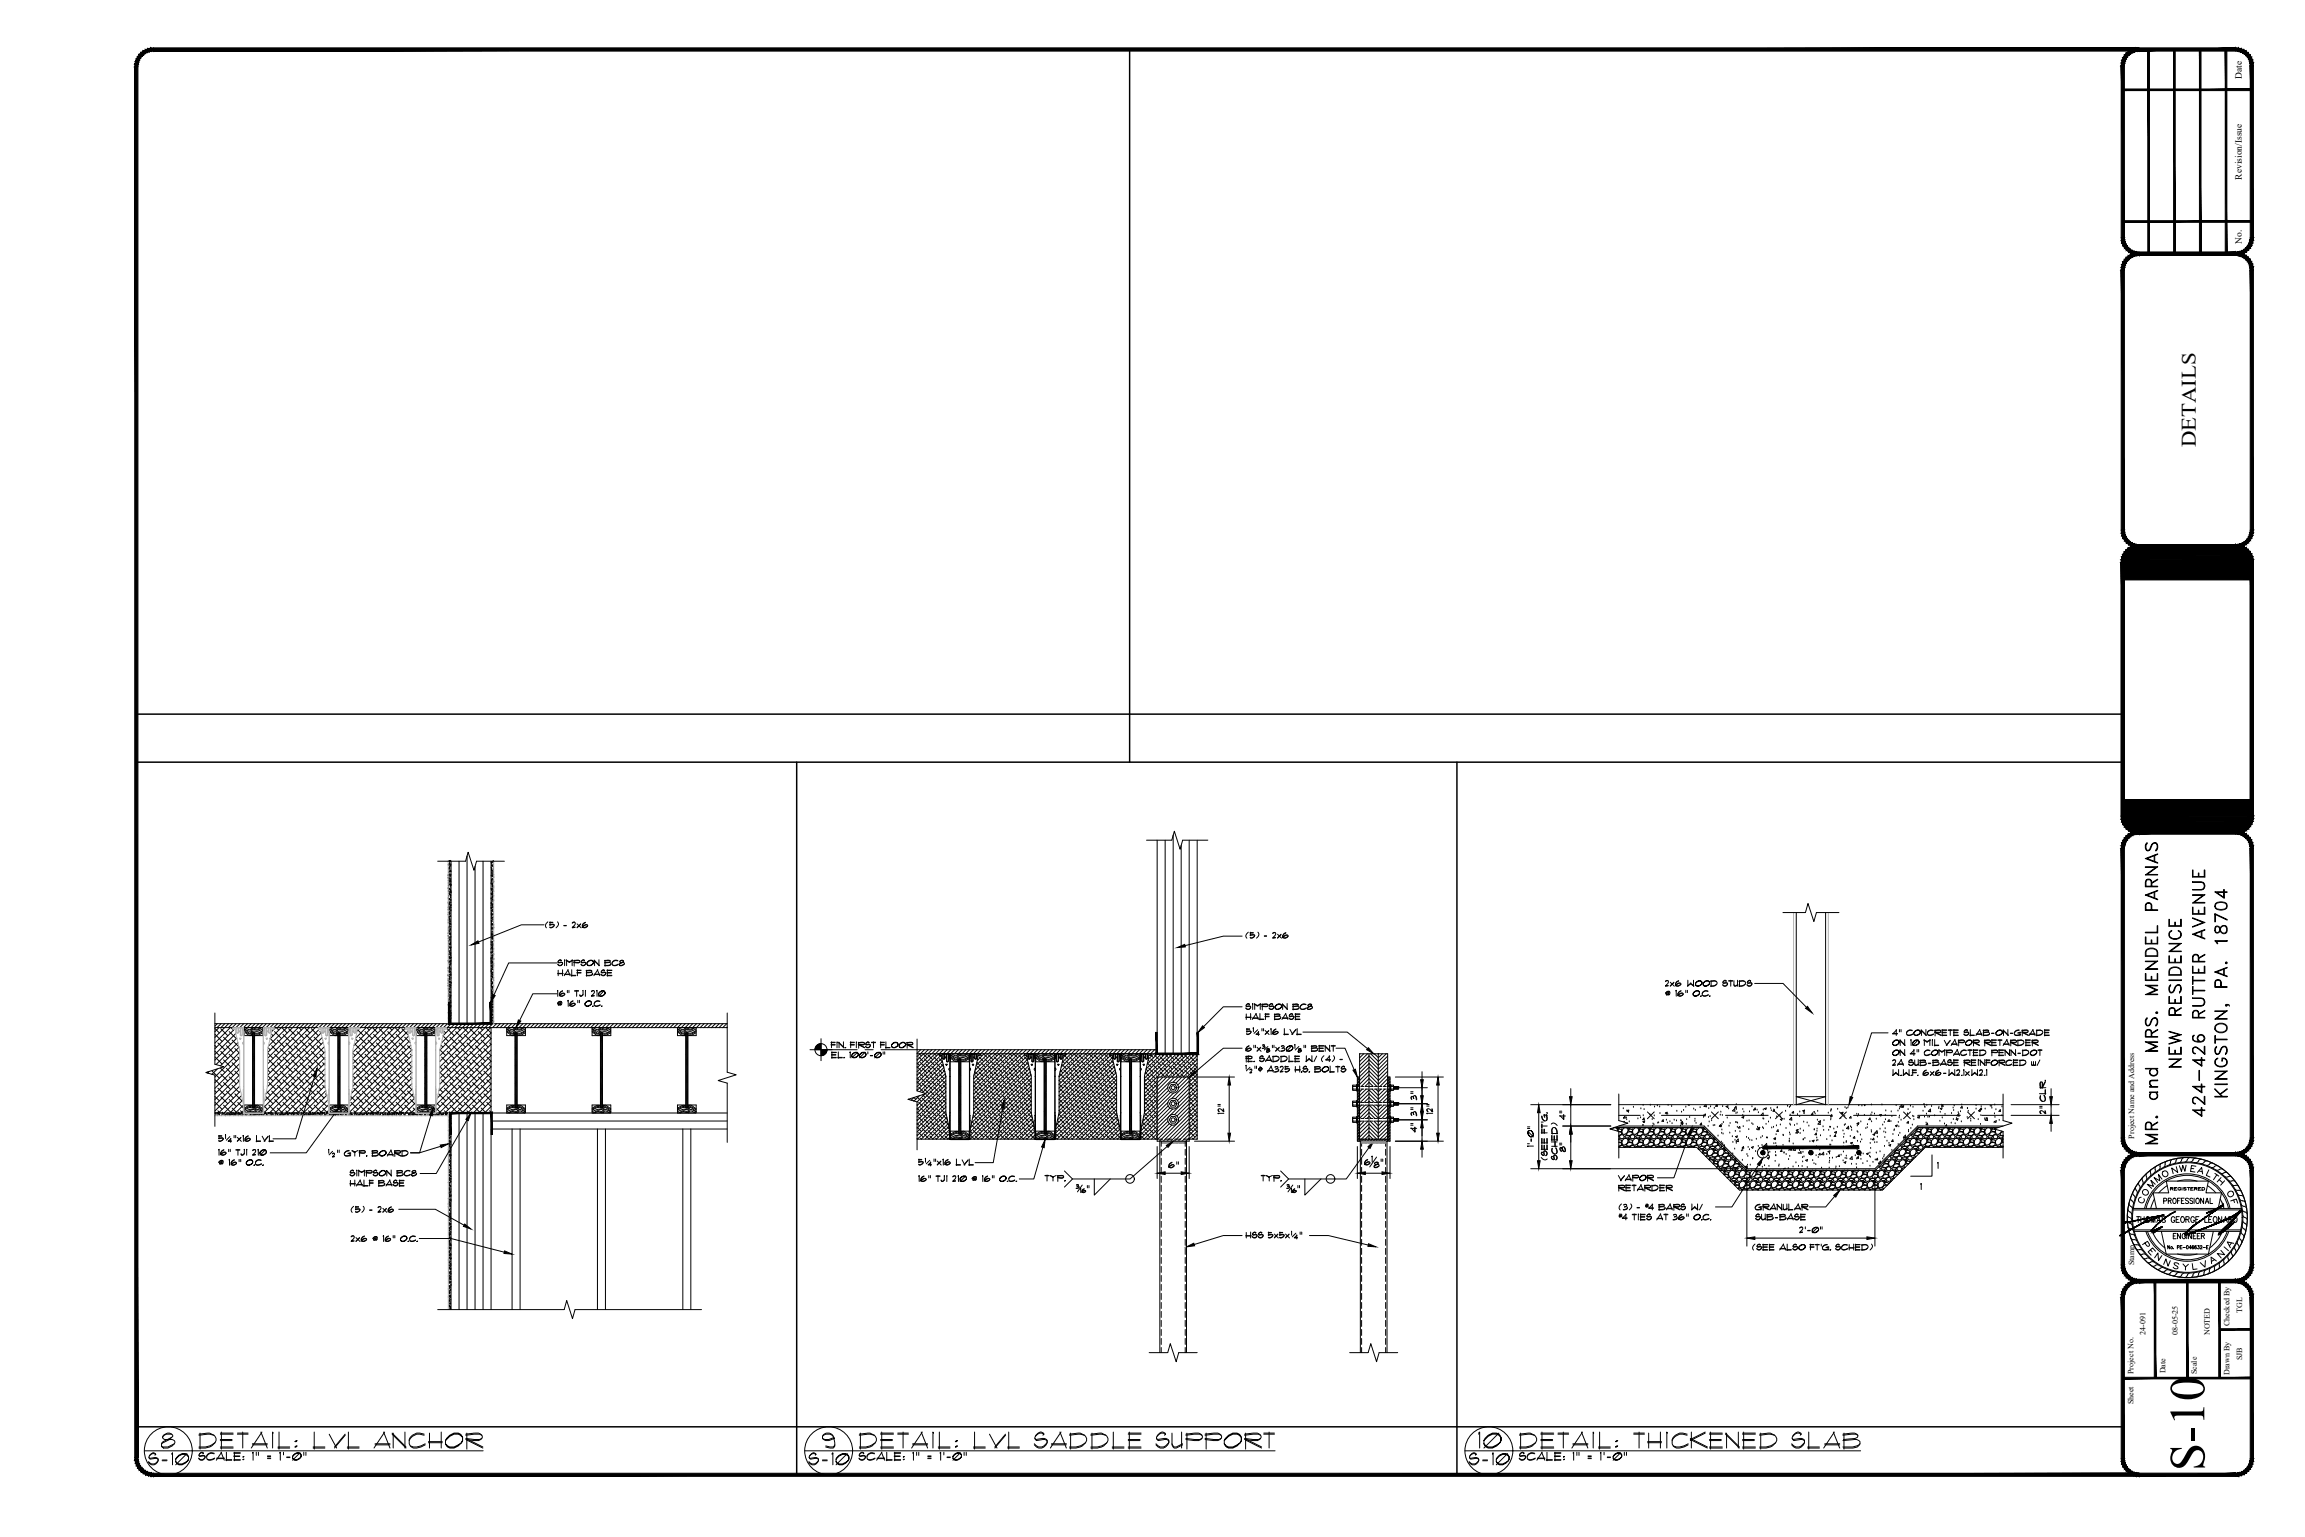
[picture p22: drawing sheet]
<svg xmlns="http://www.w3.org/2000/svg" width="914mm" height="610mm" viewBox="0 0 914 610" stroke-linecap="round" stroke-linejoin="round" font-family="sans-serif">
<defs><g id="words">
<text font-size="19.9" x="874.5" y="583.4" transform="rotate(-90 874.5 583.4)">S-10</text>
<g font-size="11.5">
<text x="78" y="576.1">DETAIL: LVL ANCHOR</text>
<text x="340.1" y="576.1">DETAIL: LVL SADDLE SUPPORT</text>
<text x="601.8" y="576.1">DETAIL: THICKENED SLAB</text>
</g>
<text font-size="10.6" x="585.6" y="575.4">10</text>
<text font-size="10.1" x="885.8" y="436.4" transform="rotate(-90 885.8 436.4)">KINGSTON, PA. 18704</text>
<g font-size="8.8">
<text x="866.4" y="424.4" transform="rotate(-90 866.4 424.4)">NEW RESIDENCE</text>
<text x="875.9" y="444.1" transform="rotate(-90 875.9 444.1)">424-426 RUTTER AVENUE</text>
<text x="857.2" y="454.7" transform="rotate(-90 857.2 454.7)">MR. and MRS. MENDEL PARNAS</text>
</g>
<g font-size="8.4">
<text x="57.9" y="582.1">S-10</text>
<text x="320" y="582.1">S-10</text>
<text x="581.7" y="582.1">S-10</text>
</g>
<text font-size="8.2" x="871.1" y="177.4" transform="rotate(-90 871.1 177.4)">DETAILS</text>
<g font-size="7.1">
<text x="78" y="580.7">SCALE: 1&quot; = 1'-0&quot;</text>
<text x="339.7" y="580.7">SCALE: 1&quot; = 1'-0&quot;</text>
<text x="601.8" y="580.7">SCALE: 1&quot; = 1'-0&quot;</text>
</g>
<g font-size="6.6">
<text x="493.5" y="412">5|&quot;x16 LVL</text>
<text x="85.7" y="454.4">5|&quot;x16 LVL</text>
<text x="853.7" y="470.3">M</text>
<text x="853.7" y="501.3">N</text>
</g>
<g font-size="6.2">
<text x="129.5" y="460">\&quot; GYP. BOARD</text>
<text x="363.4" y="463.5">5|&quot;x16 LVL</text>
<text x="863.6" y="466">W</text>
<text x="493.2" y="492.5">HSS 5x5x|&quot;</text>
</g>
<g font-size="5.7">
<text x="215.5" y="369.4">(5) - 2x6</text>
<text x="812.8" y="438.1" transform="rotate(-90 812.8 438.1)">CLR.</text>
<text x="413.8" y="469.9">TYP.</text>
<text x="499.5" y="469.9">TYP.</text>
<text x="847.4" y="478.4">C</text>
<text x="138.3" y="482.2">(5) - 2x6</text>
<text x="694.3" y="497.1">(SEE ALSO FT'G. SCHED)</text>
<text x="861.1" y="504.5">S</text>
</g>
<g font-size="5.3">
<text x="493.2" y="373.2">(5) - 2x6</text>
<text x="849.1" y="475.2">O</text>
<text x="883" y="475.9">O</text>
<text x="138.3" y="493.5">2x6 @ 16&quot; O.C.</text>
<text x="849.1" y="495.7">P</text>
<text x="882.6" y="496">A</text>
</g>
<text font-size="4.9" x="881.2" y="497.4">I</text>
<text font-size="4.4" x="884.1" y="478.4">F</text>
<text font-size="4" x="860.1" y="473.4">REGISTERED</text>
<g font-size="3.8">
<text x="889.4" y="31.3" transform="rotate(-90 889.4 31.3)">Date</text>
<text x="889.4" y="71.3" transform="rotate(-90 889.4 71.3)">Revision/Issue</text>
<text x="889.4" y="96.7" transform="rotate(-90 889.4 96.7)">No.</text>
</g>
<g font-size="3.2">
<text x="846.7" y="451.6" transform="rotate(-90 846.7 451.6)">Project Name and Address</text>
<text x="846.7" y="501.9" transform="rotate(-90 846.7 501.9)">Stamp</text>
<text x="889.5" y="520.8" transform="rotate(-90 889.5 520.8)">TGL</text>
<text x="884.4" y="525.9" transform="rotate(-90 884.4 525.9)">Checked By</text>
<text x="851.1" y="529.5" transform="rotate(-90 851.1 529.5)">24-091</text>
<text x="863.9" y="529.5" transform="rotate(-90 863.9 529.5)">08-05-25</text>
<text x="876.7" y="529.5" transform="rotate(-90 876.7 529.5)">NOTED</text>
<text x="889.5" y="539.5" transform="rotate(-90 889.5 539.5)">SJB</text>
<text x="846.4" y="544.9" transform="rotate(-90 846.4 544.9)">Project No.</text>
<text x="859.1" y="544.7" transform="rotate(-90 859.1 544.7)">Date</text>
<text x="871.5" y="545" transform="rotate(-90 871.5 545)">Scale</text>
<text x="884.4" y="545.4" transform="rotate(-90 884.4 545.4)">Drawn By</text>
<text x="846.4" y="557" transform="rotate(-90 846.4 557)">Sheet</text>
</g>
</g></defs>
<!-- layer: STRUCT-HATCH -->
<g fill="none" stroke="#000" stroke-width=".4">
<path d="M177.8 347.4h.1M177.8 352.5h.1M177.8 358.2h.1M177.8 348.4h.1M177.8 343.1h.1M177.8 348.2h.1M177.8 356.3h.1M177.9 349.4h.1M177.9 350.4h.1M177.9 347.2h.1M177.9 353.5h.1M177.9 351.4h.1"/>
<path d="M177.9 344.5h.1M178 352.5h.1M178 348.6h.1M178 355.5h.1M178 358.8h.1M178 353.5h.1M178 352.7h.1M178 359.6h.1M178 343h.1M178 346.2h.1M178 354.5h.1M178 356.9h.1"/>
<path d="M178 348.3h.1M178 351.5h.1M178.1 356.6h.1M178.1 341.7h.1M178.1 345h.1M178.1 357.6h.1M178.1 345.8h.1M178.1 353.6h.1M178.1 356.8h.1M178.1 343.1h.1M178.1 347h.1M178.2 358.6h.1"/>
<path d="M178.2 359.6h.1M178.2 350h.1M178.2 344.2h.1M178.2 358.9h.1M178.2 348.9h.1M178.2 350.9h.1M178.2 354.1h.1M178.2 347.1h.1M178.3 358.2h.1M178.3 349.5h.1M178.3 352.8h.1M178.3 354.8h.1"/>
<path d="M178.3 341.7h.1M178.3 351h.1M178.3 356.8h.1M178.3 342.8h.1M178.3 344.5h.1M178.3 358.7h.1M178.4 343.8h.1M178.4 348.6h.1M178.4 342.2h.1M178.4 344.8h.1M178.4 345.8h.1M178.4 349.9h.1"/>
<path d="M178.4 352.7h.1M178.4 344.3h.1M178.4 347.5h.1M178.4 358.8h.1M178.5 346.9h.1M178.5 354h.1M178.5 356.8h.1M178.5 349.7h.1M178.5 352.8h.1M178.5 347.9h.1M178.5 358.1h.1M178.5 348.9h.1"/>
<path d="M178.5 343.1h.1M178.5 355h.1M178.5 341.6h.1M178.6 349.9h.1M178.6 350.9h.1M178.6 347.2h.1M178.6 343.6h.1M178.6 351.9h.1M178.6 351.3h.1M178.6 345.5h.1M178.6 341.7h.1M178.7 353h.1"/>
<path d="M178.7 355.4h.1M178.7 350.8h.1M178.7 347.5h.1M178.7 349.4h.1M178.7 354h.1M178.7 355h.1M178.7 359.5h.1M178.7 356.1h.1M178.7 345.6h.1M178.8 356h.1M178.8 351.4h.1M178.8 353.3h.1"/>
<path d="M178.8 357.1h.1M178.8 341.7h.1M178.8 345.8h.1M178.8 343.5h.1M178.8 349.5h.1M178.8 355.3h.1M178.8 358.1h.1M178.8 343h.1M178.8 349.9h.1M178.8 348.8h.1M178.8 353.4h.1M178.8 357.2h.1"/>
<path d="M178.9 359.1h.1M178.9 347.1h.1M178.9 354h.1M178.9 351h.1M178.9 359.2h.1M178.9 351.2h.1M178.9 354.1h.1M194.8 350.5h.1M194.8 356.5h.1M194.8 358.3h.1M194.8 359.4h.1M194.8 354.6h.1"/>
<path d="M194.8 342.2h.1M194.8 352.7h.1M194.9 358.7h.1M194.9 344.3h.1M194.9 347.5h.1M194.9 358.5h.1M194.9 356.6h.1M195 345h.1M195 349.6h.1M195 352.8h.1M195 342.5h.1M195 342.3h.1"/>
<path d="M195 349.1h.1M195 354.9h.1M195 358.1h.1M195.1 343.5h.1M195.1 344.6h.1M195.1 346.4h.1M195.1 353.2h.1M195.1 345.6h.1M195.1 350.5h.1M195.1 354.6h.1M195.1 357.3h.1M195.1 345.5h.1"/>
<path d="M195.1 343.3h.1M195.1 346.6h.1M195.1 358.7h.1M195.1 350.8h.1M195.1 345.3h.1M195.2 347.6h.1M195.2 343.4h.1M195.2 347.2h.1M195.2 348.6h.1M195.2 349.7h.1M195.2 343.6h.1M195.2 356.1h.1"/>
<path d="M195.2 349.2h.1M195.3 350.7h.1M195.3 347.7h.1M195.3 343.5h.1M195.3 347.3h.1M195.3 351.1h.1M195.3 351.7h.1M195.3 351.8h.1M195.3 355.9h.1M195.3 345.6h.1M195.3 348.8h.1M195.3 353.1h.1"/>
<path d="M195.3 355h.1M195.4 352.7h.1M195.4 351.2h.1M195.4 353.7h.1M195.4 354.7h.1M195.4 350.9h.1M195.4 354.1h.1M195.4 357h.1M195.4 359h.1M195.4 355.8h.1M195.4 342.2h.1M195.4 356.3h.1"/>
<path d="M195.4 359.4h.1M195.4 355.2h.1M195.5 356.8h.1M195.5 343.6h.1M195.5 346.3h.1M195.5 359.1h.1M195.5 357.8h.1M195.5 347.7h.1M195.5 350.4h.1M195.5 346.8h.1M195.6 358.8h.1M195.6 359.9h.1"/>
<path d="M195.6 351.8h.1M195.6 354.5h.1M195.6 355.9h.1M195.6 358.6h.1M195.6 352.1h.1M195.6 341.9h.1M195.7 342h.1M195.7 360h.1M195.7 357.4h.1M195.7 343.8h.1M195.7 343.1h.1M195.7 344.9h.1"/>
<path d="M195.7 341.7h.1M195.7 344.8h.1M195.7 345.8h.1M195.7 344.1h.1M195.7 345.1h.1M195.7 349h.1M195.7 346.9h.1M195.7 347.8h.1M195.8 346.1h.1M195.8 353.1h.1M195.8 350.1h.1M195.8 345.8h.1"/>
<path d="M195.8 349.7h.1M195.8 347.1h.1M195.8 357.2h.1M195.8 352.3h.1M195.8 355.4h.1M195.8 351.6h.1M195.8 353.6h.1M195.9 348.1h.1M195.9 349.8h.1M177.8 370.4h.1M177.8 361h.1M177.8 362.9h.1"/>
<path d="M177.8 371.4h.1M177.8 365.1h.1M177.8 366.1h.1M177.8 360.2h.1M177.9 372.4h.1M177.9 369.2h.1M177.9 368.2h.1M177.9 362.1h.1M177.9 373.4h.1M177.9 373.3h.1M177.9 373.5h.1M177.9 360.2h.1"/>
<path d="M177.9 364.1h.1M178 374.4h.1M178 375.4h.1M178 377.4h.1M178 376.7h.1M178 366h.1M178 368h.1M178 376.5h.1M178 364.1h.1M178 378.8h.1M178 364.2h.1M178 369.9h.1"/>
<path d="M178 377.5h.1M178 363.7h.1M178 371.9h.1M178.1 378.5h.1M178.1 361h.1M178.1 365.1h.1M178.1 367.8h.1M178.1 369.4h.1M178.1 368.1h.1M178.1 373.9h.1M178.1 379.5h.1M178.1 369.2h.1"/>
<path d="M178.1 371.9h.1M178.1 374.7h.1M178.1 372h.1M178.1 375.8h.1M178.2 373.3h.1M178.2 376h.1M178.2 362.1h.1M178.2 377.8h.1M178.2 379.7h.1M178.2 360.6h.1M178.2 377.3h.1M178.2 364.2h.1"/>
<path d="M178.2 375.9h.1M178.3 361.6h.1M178.3 367.4h.1M178.3 362.7h.1M178.3 362.3h.1M178.3 366.4h.1M178.3 369.6h.1M178.3 372.7h.1M178.3 379.8h.1M178.3 363.7h.1M178.3 364.7h.1M178.3 370.5h.1"/>
<path d="M178.3 374.8h.1M178.4 365.7h.1M178.4 374.6h.1M178.4 360.1h.1M178.4 378h.1M178.4 360.7h.1M178.4 366.8h.1M178.4 378.7h.1M178.4 365.4h.1M178.4 362.6h.1M178.5 367.8h.1M178.5 364.6h.1"/>
<path d="M178.5 366.5h.1M178.5 368.8h.1M178.5 369.8h.1M178.5 360.9h.1M178.5 370.7h.1M178.5 362.7h.1M178.5 368.5h.1M178.5 370.8h.1M178.5 362.2h.1M178.5 365h.1M178.5 376h.1M178.5 370.4h.1"/>
<path d="M178.6 371.8h.1M178.6 366.3h.1M178.6 369.1h.1M178.6 373.2h.1M178.6 360.2h.1M178.6 363.4h.1M178.6 366.6h.1M178.6 372.4h.1M178.6 372.9h.1M178.6 370.4h.1M178.6 377.3h.1M178.6 370.5h.1"/>
<path d="M178.6 374.3h.1M178.7 373.9h.1M178.7 374.9h.1M178.7 374.6h.1M178.7 365.6h.1M178.7 368.7h.1M178.7 376.3h.1M178.7 378.3h.1M178.7 375.9h.1M178.7 378.7h.1M178.7 370.9h.1M178.7 374h.1"/>
<path d="M178.7 374.4h.1M178.8 377h.1M178.8 363.6h.1M178.8 376.2h.1M178.8 378h.1M178.8 379h.1M178.8 367.7h.1M178.8 361.4h.1M178.8 379.3h.1M178.8 378.4h.1M178.8 371.8h.1M178.8 366.8h.1"/>
<path d="M178.9 360.1h.1M178.9 375.9h.1M178.9 361.2h.1M194.8 376.5h.1M194.8 373.8h.1M194.8 377.9h.1M194.8 360.1h.1M194.8 374.8h.1M194.8 378h.1M194.9 360.4h.1M194.9 361.4h.1M194.9 362.8h.1"/>
<path d="M194.9 365.4h.1M195 362.4h.1M195 366.9h.1M195 370.7h.1M195 360.5h.1M195 364.3h.1M195 363.5h.1M195 364.5h.1M195 371h.1M195 366.3h.1M195 368.2h.1M195.1 365.5h.1"/>
<path d="M195.1 375.1h.1M195.1 360.2h.1M195.1 376h.1M195.1 364.4h.1M195.1 366.5h.1M195.1 379.3h.1M195.1 363.4h.1M195.1 370.2h.1M195.1 372.1h.1M195.1 367.5h.1M195.1 368.5h.1M195.1 361.4h.1"/>
<path d="M195.1 368.7h.1M195.1 368.3h.1M195.1 374.1h.1M195.2 369.6h.1M195.2 362.8h.1M195.2 365.5h.1M195.2 370.8h.1M195.2 372.3h.1M195.2 376.1h.1M195.2 370.6h.1M195.2 366.9h.1M195.2 374h.1"/>
<path d="M195.2 378h.1M195.3 371.6h.1M195.3 371h.1M195.3 373.7h.1M195.3 361.4h.1M195.3 376.1h.1M195.3 379.3h.1M195.3 376.2h.1M195.3 380h.1M195.3 372.6h.1M195.3 373.6h.1M195.3 375.1h.1"/>
<path d="M195.3 377.9h.1M195.4 374.6h.1M195.4 360h.1M195.4 379.2h.1M195.4 366.7h.1M195.4 375.7h.1M195.4 364.1h.1M195.4 372h.1M195.4 376.7h.1M195.4 368.2h.1M195.4 360.9h.1M195.5 377.7h.1"/>
<path d="M195.5 378.7h.1M195.5 372.3h.1M195.5 377.3h.1M195.5 362.9h.1M195.5 379.8h.1M195.5 376.5h.1M195.5 361.6h.1M195.5 364.7h.1M195.5 364.9h.1M195.5 366.8h.1M195.6 366.8h.1M195.6 370h.1"/>
<path d="M195.6 363h.1M195.6 360.9h.1M195.6 362.7h.1M195.6 372.1h.1M195.6 368.8h.1M195.6 370.7h.1M195.7 361.9h.1M195.7 366.8h.1M195.7 375.3h.1M195.7 372.7h.1M195.7 362.9h.1M195.7 363.9h.1"/>
<path d="M195.7 364.1h.1M195.7 371h.1M195.7 362.7h.1M195.7 377.5h.1M195.7 370.8h.1M195.7 374.6h.1M195.7 364.9h.1M195.7 368.2h.1M195.7 375.1h.1M195.7 376.6h.1M195.8 366h.1M195.8 372.3h.1"/>
<path d="M195.8 379.2h.1M195.8 368h.1M195.8 374.7h.1M195.8 378.5h.1M195.8 367h.1M195.8 376.4h.1M195.8 373.3h.1M195.9 368h.1M195.9 378.6h.1M177.8 390.2h.1M177.8 387h.1M177.8 398.7h.1"/>
<path d="M177.8 381.3h.1M177.8 391.2h.1M177.8 384.3h.1M177.8 388.4h.1M177.8 391.1h.1M177.8 384h.1M177.8 385.2h.1M177.8 389h.1M177.9 392.2h.1M177.9 392.5h.1M177.9 395.2h.1M177.9 389.3h.1"/>
<path d="M177.9 391h.1M177.9 393.3h.1M177.9 396.6h.1M177.9 399.3h.1M177.9 389.1h.1M177.9 392.9h.1M178 394.3h.1M178 395.3h.1M178 394.6h.1M178 394.9h.1M178 396.8h.1M178 396.4h.1"/>
<path d="M178 381.5h.1M178 382h.1M178 399.9h.1M178 393h.1M178 398.8h.1M178 397.4h.1M178 385.6h.1M178 384.1h.1M178 387.3h.1M178.1 398.4h.1M178.1 399.4h.1M178.1 389.7h.1"/>
<path d="M178.1 393.8h.1M178.1 396.9h.1M178.1 380.6h.1M178.1 397.9h.1M178.1 389.4h.1M178.1 392.6h.1M178.2 381.6h.1M178.2 394.7h.1M178.2 382.6h.1M178.2 380.1h.1M178.2 380h.1M178.3 383.6h.1"/>
<path d="M178.3 381.5h.1M178.3 384.2h.1M178.3 385.3h.1M178.3 381.7h.1M178.3 384.6h.1M178.3 385.6h.1M178.3 388.3h.1M178.3 390.6h.1M178.3 386.7h.1M178.3 389.7h.1M178.3 392.4h.1M178.3 383.7h.1"/>
<path d="M178.3 387.5h.1M178.4 387.7h.1M178.4 393.8h.1M178.4 396.5h.1M178.4 395.9h.1M178.4 389.5h.1M178.4 388.7h.1M178.4 389.7h.1M178.4 397.9h.1M178.4 380.1h.1M178.4 383.3h.1M178.4 391.4h.1"/>
<path d="M178.5 390.8h.1M178.5 382.8h.1M178.5 385.4h.1M178.5 393.4h.1M178.5 395.4h.1M178.5 391.8h.1M178.5 386.9h.1M178.5 388.6h.1M178.5 391.5h.1M178.5 397.3h.1M178.5 392.8h.1M178.5 391h.1"/>
<path d="M178.5 393.9h.1M178.5 399.3h.1M178.6 393.8h.1M178.6 394.8h.1M178.6 395.1h.1M178.6 396.1h.1M178.6 395.5h.1M178.6 395.8h.1M178.6 399.2h.1M178.6 381.3h.1M178.6 399.4h.1M178.7 396.9h.1"/>
<path d="M178.7 381.4h.1M178.7 386.6h.1M178.7 397.9h.1M178.7 385.5h.1M178.8 398.9h.1M178.8 399.9h.1M178.8 382.8h.1M178.8 389.6h.1M178.8 392h.1M178.8 380.2h.1M178.8 382.2h.1M178.8 386.9h.1"/>
<path d="M178.8 393.7h.1M178.8 397.2h.1M178.8 384.2h.1M178.8 380h.1M178.8 391h.1M178.8 395.1h.1M178.8 397.8h.1M178.8 381.5h.1M178.8 384.6h.1M178.8 382.3h.1M178.8 386.1h.1M178.9 381h.1"/>
<path d="M178.9 399.2h.1M178.9 386.8h.1M178.9 388.1h.1M178.9 380h.1M178.9 390h.1M194.8 380.3h.1M194.8 385.3h.1M194.8 381.3h.1M194.8 380.6h.1M194.8 395.9h.1M194.8 381.5h.1M194.9 382.3h.1"/>
<path d="M194.9 382h.1M194.9 384.8h.1M194.9 380.1h.1M194.9 383.3h.1M194.9 387.3h.1M194.9 389.2h.1M194.9 383.4h.1M194.9 384.4h.1M194.9 386.1h.1M194.9 388.9h.1M194.9 391.2h.1M195 385.4h.1"/>
<path d="M195 390.2h.1M195 393h.1M195 388.6h.1M195 389.4h.1M195 393.2h.1M195 386.4h.1M195 394.3h.1M195 397.1h.1M195 390.7h.1M195 393.9h.1M195 395.1h.1M195.1 387.4h.1"/>
<path d="M195.1 398.4h.1M195.1 393.3h.1M195.1 388.5h.1M195.1 389.5h.1M195.1 383.4h.1M195.1 381.3h.1M195.1 396h.1M195.1 399.2h.1M195.1 399.1h.1M195.1 390.5h.1M195.1 387.5h.1M195.1 386.6h.1"/>
<path d="M195.1 397.2h.1M195.2 391.5h.1M195.2 392.5h.1M195.2 395.7h.1M195.2 391.9h.1M195.3 393.6h.1M195.3 394.6h.1M195.3 399.8h.1M195.3 397.2h.1M195.3 395.6h.1M195.3 381.5h.1M195.3 382h.1"/>
<path d="M195.3 383.9h.1M195.4 396.6h.1M195.4 382h.1M195.4 384.6h.1M195.4 380.1h.1M195.4 397.6h.1M195.4 398.6h.1M195.4 383.3h.1M195.4 386.1h.1M195.4 390.2h.1M195.4 386.7h.1M195.4 389.9h.1"/>
<path d="M195.4 385.9h.1M195.4 387.8h.1M195.4 399.7h.1M195.4 387.4h.1M195.4 394.3h.1M195.4 392h.1M195.4 395.2h.1M195.4 384h.1M195.4 389.8h.1M195.5 391.5h.1M195.5 398.4h.1M195.5 387.9h.1"/>
<path d="M195.5 391.7h.1M195.5 395.6h.1M195.5 382.6h.1M195.5 397.4h.1M195.5 393.7h.1M195.6 380.8h.1M195.6 380.6h.1M195.6 399.7h.1M195.6 391.8h.1M195.6 381.8h.1M195.6 384.7h.1M195.6 387.9h.1"/>
<path d="M195.6 397.6h.1M195.6 399.5h.1M195.7 382.8h.1M195.7 383.8h.1M195.7 388.8h.1M195.7 393.2h.1M195.7 395.7h.1M195.7 384.8h.1M195.7 392.9h.1M195.7 380.6h.1M195.7 399.6h.1M195.7 385.9h.1"/>
<path d="M195.7 397h.1M195.7 398.6h.1M195.8 386.9h.1M195.8 387.9h.1M195.8 388.9h.1M195.8 383.3h.1M195.8 388.1h.1M195.8 391.2h.1M195.8 380.5h.1M195.8 382.4h.1M195.9 380.5h.1M85.2 416.9l1.8 1.8"/>
<path d="M85.2 414.6l.7 .7M85.2 407.9l1.8 1.8M85.3 419.2l2.8 2.8M85.3 410.2l2.8 2.9M86.2 406l-1 1M86.4 413.6l2.9 2.8M86.9 407.6l-1.7 1.6M87.6 417l2.8 2.8M87.6 408l2.8 2.8M87.7 406l-1.6 1.6M88.7 411.4l2.8 2.8M89.2 406l-1.6 1.6"/>
<path d="M89.8 414.7l2.8 2.9M90.7 406l-5.5 5.5M90.9 418.1l2.9 2.8M90.9 409.1l2.9 2.8M91.3 407.6l-6.1 6.1M91.6 407.6l1 .9M92.1 412.5l2.7 2.7M92.2 406l-1.6 1.6M92.9 408.2l-7.7 7.8M93.2 415.9l1.9 1.8M93.5 409.9l-8.3 8.3M93.7 406l-1.6 1.6"/>
<path d="M94 411.7l-8.8 8.7M94.3 419.2l.8 .8M94.4 413.5l-8.7 8.7M94.8 415.4l-7.4 7.3M95.1 419.6l-9.9 9.8M95.1 417.4l-9.9 9.8M95.2 406l-1.6 1.6M96.7 406l-1.6 1.6M98.2 406l-1.6 1.6M99.7 406l-1.6 1.6M101.2 406l-1.6 1.6M102.7 406l-1.6 1.6"/>
<path d="M104.2 406l-1.6 1.6M105.6 406l-1.5 1.6M106.3 415.5l.9 .9M107.2 406l-1.6 1.6M107.2 411.9l2.3 2.3M107.6 410.1l.7 .7M107.8 414.7l2.8 2.9M108.7 406l-1.6 1.6M108.9 418.1l2.8 2.8M108.9 409.1l2.8 2.8M109.3 407.6l-1.6 1.6M109.6 407.6l1 .9"/>
<path d="M110 412.5l2.8 2.8M110.1 406l-1.5 1.6M111.2 415.9l2.7 2.8M111.7 406l-1.6 1.6M111.8 407.6l2.1 2.1M112.3 419.2l2.8 2.8M112.3 410.2l2.8 2.9M113.1 406l-6 6M113.4 413.6l2.8 2.8M113.8 407.6l-7.3 7.3M114.5 417l2.8 2.8M114.5 408l2.8 2.8"/>
<path d="M114.7 406l-1.6 1.6M115.6 411.4l2.8 2.8M116.1 406l-1.6 1.6M116.7 414.7l2.9 2.9M117.6 406l-11.5 11.5 2.2 2.3M117.9 418.1l2.8 2.8M117.9 409.1l2.8 2.8M118.3 407.6l-12.2 12.2M118.6 407.6l1 .9M119 412.5l2.8 2.8M119.2 406l-1.7 1.6M120.1 415.9l2.8 2.8"/>
<path d="M120.6 406l-1.6 1.6M120.8 407.6l2.1 2.1M121.2 419.2l2.9 2.8M121.2 410.2l2.9 2.9M122.1 406l-16 16M122.4 413.6l2.8 2.8M122.8 407.6l-16.7 16.7 1.1 1.1M123.5 417l2.8 2.8M123.5 408l2.8 2.8M123.6 406l-1.6 1.6M124.6 411.4l2.8 2.8M125.1 406l-1.5 1.6"/>
<path d="M125.8 414.7l2.8 2.9M126.6 406l-20.5 20.5M126.6 408.2l-20.5 20.5M126.9 418.1l2 2.1M126.9 409.1l.5 .5M127.4 409.7l-21.3 21.3M127.8 411.6l-22.3 22.3M128 412.5h.1M128.1 406l-1.6 1.6M128.2 413.4l-23.3 23.3M128.6 415.2l-24 24M128.9 417.2l-24.3 24.2"/>
<path d="M128.9 419.4l-22 22M129.6 406l-1.6 1.6M131.1 406l-1.6 1.6M132.6 406l-1.6 1.6M134.1 406l-1.6 1.6M135.6 406l-1.6 1.6M137.1 406l-1.6 1.6M138.6 406l-1.6 1.6M140 417.8l.9 .9M140.1 406l-1.6 1.6M140.6 413.9l2.6 2.5M141 412.1l1 1"/>
<path d="M141.5 417l2.8 2.8M141.6 406l-1.6 1.6M141.7 408.3l2.6 2.5M142.4 408.2l-.8 .8M142.6 411.4l2.8 2.8M143.1 406l-1.6 1.6M143.7 414.7l2.8 2.9M144.6 406l-2 2M144.8 418.1l2.8 2.8M144.8 409.1l2.8 2.8M145.2 407.6l-4.1 4.2M145.5 407.6l1 .9"/>
<path d="M146 412.5l2.7 2.8M146.1 406l-1.6 1.6M147.1 415.9l2.8 2.8M147.6 406l-1.6 1.6M147.8 407.6l2.1 2.1M148.2 419.2l2.8 2.8M148.2 410.2l2.8 2.9M149.1 406l-8.7 8.7M149.3 413.6l2.8 2.8M149.7 407.6l-9.7 9.8M150.4 417l2.8 2.8M150.4 408l2.8 2.8"/>
<path d="M150.6 406l-1.6 1.6M151.6 411.4l2.8 2.8M152.1 406l-1.6 1.6M152.7 414.7l2.8 2.9M153.6 406l-13.6 13.6M153.8 418.1l2.8 2.8M153.8 409.1l2.8 2.8M154.2 407.6l-14.2 14.2M154.5 407.6l1 .9M154.9 412.5l2.8 2.8M155.1 406l-1.6 1.6M156.1 415.9l2.8 2.8"/>
<path d="M156.6 406l-1.6 1.6M156.7 407.6l2.2 2.1M157.2 419.2l2.8 2.8M157.2 410.2l2.8 2.9M158.1 406l-18.1 18.1M158.3 413.6l2.8 2.8M158.7 407.6l-18.7 18.7M159.4 417l2.8 2.8M159.4 408l2.7 2.7M159.5 406l-1.5 1.6M160.6 411.4l2.2 2.2M160.8 407.8l-20.8 20.8"/>
<path d="M161.1 406l-1.6 1.6M161.7 414.7l1.7 1.8M161.8 409l-21.8 21.8M162.1 410.9l-22.7 22.7M162.5 406l-1.5 1.6M162.5 412.7l-23.7 23.8M162.8 418.1l.6 .6M163 414.6l-24.5 24.4M163.4 418.6l-22.8 22.8M163.4 416.4l-24.9 24.9M164.1 406l-1.6 1.6M165.6 406l-1.7 1.6"/>
<path d="M167 406l-1.5 1.6M168.6 406l-1.7 1.6M170 406l-1.6 1.6M171.5 406l-1.5 1.6M173 406l-1.6 1.6M174.5 416.3l2.3 2.4M174.5 406l-1.5 1.6M174.9 414.5l.8 .8M175.2 419.2l2.8 2.8M175.8 410.9l2.2 2.2M176 406l-1.6 1.6M176.1 408.9l.7 .8"/>
<path d="M176.3 413.6l2.8 2.8M177.4 417l2.8 2.8M177.4 408l2.8 2.8M177.5 406l-1.6 1.6M177.8 401.9h.1M177.9 404h.1M178 400.7h.1M178 403.4h.1M178 404.8h.1M178.1 405.2h.1M178.1 402.7h.1M178.1 400.4h.1"/>
<path d="M178.1 400.8h.1M178.1 404.7h.1M178.2 401.4h.1M178.2 402h.1M178.2 402.4h.1M178.2 404.7h.1M178.3 403.5h.1M178.3 404.5h.1M178.3 400h.1M178.3 403.2h.1M178.3 405.5h.1M178.3 405.3h.1"/>
<path d="M178.4 400.6h.1M178.4 404.7h.1M178.4 401.2h.1M178.5 402h.1M178.5 411.4l2.8 2.8M178.6 401.3h.1M178.6 403.2h.1M178.7 403.3h.1M178.7 401.3h.1M178.7 404.5h.1M178.7 405.2h.1M178.8 401h.1"/>
<path d="M178.8 402h.1M178.8 402.5h.1M178.9 403h.1M178.9 404h.1M178.9 401.9h.1M179 406l-1.6 1.6M179.6 414.7l2.8 2.9M180.5 406l-4.7 4.7M180.7 418.1l2.9 2.8M180.7 409.1l2.9 2.8M181.2 407.6l-6.1 6.1M181.5 407.6l.9 .9"/>
<path d="M181.9 412.5l2.8 2.8M182 406l-1.6 1.6M183 415.9l2.8 2.8M183.5 406l-1.6 1.6M183.7 407.6l2.1 2.1M184.1 419.2l2.8 2.8M184.1 410.2l2.8 2.9M185 406l-10.6 10.5M185.2 413.6l2.9 2.8M185.7 407.6l-11.3 11.2M186.4 417l2.8 2.8M186.4 408l2.8 2.8"/>
<path d="M186.5 406l-1.6 1.6M187.5 411.4l2.8 2.8M188 406l-1.6 1.6M188.6 414.7l2.8 2.9M189.5 406l-15.1 15M189.7 418.1l2.9 2.8M189.7 409.1l2.9 2.8M190.1 407.6l-15.7 15.7M190.4 407.6l1 .9M190.9 412.5l2.8 2.8M191 406l-1.6 1.6M192 415.9l2.8 2.8-21.8 21.8"/>
<path d="M192.5 406l-1.6 1.6M192.7 407.6l2.1 2.1-20.4 20.3M193.1 410.2l1.7 1.7-20.7 20.7M193.1 419.2l1.7 1.7-20.6 20.5M194 406l-19.6 19.5M194.2 413.6l.6 .6-21.3 21.3M194.6 407.6l-20.2 20.2M194.8 400.2h.1M194.8 416.4l-21.8 21.9M194.8 401.2h.1M194.8 402.6h.1M194.9 402.2h.1"/>
<path d="M194.9 403.2h.1M194.9 404.2h.1M194.9 401.2h.1M195 405.3h.1M195.1 401.2h.1M195.1 402.5h.1M195.1 405.3h.1M195.1 401h.1M195.1 401.3h.1M195.1 404.5h.1M195.1 403h.1M195.2 401.1h.1"/>
<path d="M195.2 404.9h.1M195.3 405h.1M195.3 403.9h.1M195.4 402.5h.1M195.5 400.7h.1M195.5 406l-1.6 1.6M195.5 401.7h.1M195.5 402.5h.1M195.5 400.5h.1M195.6 402.7h.1M195.6 403.8h.1M195.6 405.8h.1"/>
<path d="M195.6 404.8h.1M195.7 405.8h.1M195.7 401.5h.1M195.7 403.5h.1M195.7 405.4h.1M195.8 401.1h.1M195.8 403.8h.1M195.8 403.5h.1M195.8 405.2h.1M197 406l-1.6 1.6M198.5 406l-1.6 1.6M200 406l-1.6 1.6"/>
<path d="M201.5 406l-1.6 1.6M203 406l-1.6 1.6M204.5 406l-1.6 1.6M206 406l-1.6 1.6M207.5 406l-1.6 1.6M208.9 406l-1.5 1.6M210.5 406l-1.6 1.6M211.9 406l-1.5 1.6M213.5 406l-1.6 1.6M215 406l-1.7 1.6M216.4 406l-1.5 1.6M218 406l-1.6 1.6"/>
<path d="M219.4 406l-1.6 1.6M220.9 406l-1.5 1.6M222.4 406l-1.6 1.6M223.9 406l-1.5 1.6M225.4 406l-1.6 1.6M226.9 406l-1.6 1.6M228.4 406l-1.5 1.6M229.9 406l-1.6 1.6M231.4 406l-1.6 1.6M232.9 406l-1.6 1.6M234.4 406l-1.6 1.6M235.9 406l-1.6 1.6"/>
<path d="M237.4 406l-1.6 1.6M238.9 406l-1.6 1.6M240.4 406l-1.6 1.6M241.9 406l-1.6 1.6M243.4 406l-1.6 1.6M244.9 406l-1.6 1.6M246.4 406l-1.6 1.6M247.9 406l-1.6 1.6M249.4 406l-1.6 1.6M250.9 406l-1.6 1.6M252.4 406l-1.6 1.6M253.9 406l-1.6 1.6"/>
<path d="M255.4 406l-1.6 1.6M256.9 406l-1.6 1.6M258.3 406l-1.5 1.6M259.9 406l-1.6 1.6M261.4 406l-1.6 1.6M262.9 406l-1.6 1.6M264.4 406l-1.7 1.6M265.8 406l-1.5 1.6M267.4 406l-1.6 1.6M268.8 406l-1.6 1.6M270.3 406l-1.5 1.6M271.9 406l-1.7 1.6"/>
<path d="M273.3 406l-1.5 1.6M274.8 406l-1.6 1.6M276.3 406l-1.6 1.6M277.8 406l-1.5 1.6M279.3 406l-1.6 1.6M280.8 406l-1.6 1.6M282.3 406l-1.6 1.6M283.8 406l-1.6 1.6M285.3 406l-1.6 1.6M286.8 406l-1.6 1.6M288.3 406l-1.6 1.6M288.5 407.3l-.3 .3"/>
<path d="M364.4 419.2l1.9 1.9M364.6 417.9l.9 .9M364.9 417.9l-1.1 1.1M365.2 416.3l-1.4 1.5M366.2 417.9l1.6 1.7M366.4 417.9l-2.6 2.6M366.7 419.9l1.8 1.9M366.7 416.3l-1.5 1.6M367.9 417.9l-4.1 4.1M368.2 418.5l1.8 1.8M368.2 416.3l-1.6 1.6M369.1 417.9l.2 .2"/>
<path d="M369.4 417.9l-5.6 5.6M369.7 416.3l-1.6 1.6M370.4 419.2l1.9 1.9M370.7 417.9l.8 .9M370.9 417.9l-7.1 7.2M371.2 416.3l-1.6 1.6M372.1 417.9l.5 .5M372.4 417.9l-8.6 8.6M372.6 419.9l1.3 1.3M372.7 416.3l-1.6 1.6M372.8 418.6l.8 .8M373.2 418.6l-9.4 9.4"/>
<path d="M373.6 419.7l-9.8 9.8M374.2 416.3l-1.6 1.6M375.7 416.3l-1.6 1.6M377.2 416.3l-1.6 1.6M378.7 416.3l-1.6 1.6M380.2 416.3l-1.6 1.6M381.7 416.3l-1.6 1.6M383.2 416.3l-1.6 1.6M384.7 416.3l-1.6 1.6M386.2 416.3l-1.6 1.6M387.7 416.3l-1.6 1.6M388.2 418.6l-.4 .4"/>
<path d="M388.4 419.2l1.9 1.9M388.9 418.2l.6 .6M389.2 416.3l-1.6 1.6M390.1 417.9l1.6 1.7M390.4 417.9l-2.7 2.7M390.6 419.9l1.9 1.9M390.7 416.3l-1.6 1.6M391.9 417.9l-4.6 4.7M392.1 418.5l1.9 1.8M392.2 416.3l-1.6 1.6M393.1 417.9l.1 .2M393.3 417.9l-6.5 6.6"/>
<path d="M393.7 416.3l-1.6 1.6M394.4 419.2l1.8 1.9M394.6 417.9l.9 .9M394.9 417.9l-8.5 8.6M395.2 416.3l-1.6 1.6M396.1 417.9l1.6 1.7M396.4 417.9l-10.1 10.1M396.6 419.9l1.9 1.9M396.6 416.3l-1.5 1.6M397.9 417.9l-11.6 11.6M398.1 418.5l1.9 1.8M398.2 416.3l-1.6 1.6"/>
<path d="M399.1 417.9l.1 .2M399.4 417.9l-13.1 13.1M399.7 416.3l-1.6 1.6M400.3 419.2l1.9 1.9M400.6 417.9l.9 .9M400.8 417.9l-14.5 14.6M401.1 416.3l-1.5 1.6M402.1 417.9l1.6 1.7M402.4 417.9l-16.1 16.1M402.6 419.9l1.8 1.9M402.7 416.3l-1.6 1.6M403.8 417.9l-17.5 17.6"/>
<path d="M404.1 418.5l1.9 1.8M404.1 416.3l-1.5 1.6M405.1 417.9l.1 .2M405.3 417.9l-19 19.1M405.6 416.3l-1.5 1.6M406.3 419.2l1.3 1.3M406.4 418.3l-20.1 20.2M407.1 416.3l-1.6 1.6M407.2 418.6l.2 .2M407.5 418.8l-21.2 21.2M408.6 416.3l-1.5 1.6M410.2 416.3l-1.7 1.6"/>
<path d="M411.6 416.3l-1.6 1.6M413.1 416.3l-1.5 1.6M414.6 416.3l-1.6 1.6M416.1 416.3l-1.6 1.6M417.6 416.3l-1.6 1.6M419.1 416.3l-1.6 1.6M420.6 416.3l-1.6 1.6M422.1 416.3l-1.6 1.6M422.2 418.6l1.7 1.7M423 417.9l.1 .2M423.3 417.9l-1.6 1.6M423.6 416.3l-1.6 1.6"/>
<path d="M424.3 419.2l1.9 1.9M424.5 417.9l.9 .9M424.8 417.9l-3.4 3.4M425.1 416.3l-1.6 1.6M426 417.9l1.7 1.7M426.3 417.9l-5.4 5.4M426.5 419.9l1.9 1.9M426.6 416.3l-1.6 1.6M427.8 417.9l-7.3 7.3M428 418.5l1.9 1.8M428.1 416.3l-1.6 1.6M429 417.9l.2 .2"/>
<path d="M429.3 417.9l-9.1 9.1M429.6 416.3l-1.6 1.6M430.3 419.2l1.9 1.9M430.5 417.9l.9 .9M430.8 417.9l-10.7 10.7 .8 .7M431.1 416.3l-1.6 1.6M432 417.9l1.6 1.7M432.3 417.9l-12.2 12.2M432.5 419.9l1.9 1.9M432.6 416.3l-1.6 1.6M433.8 417.9l-13.7 13.7M434 418.5l1.9 1.8"/>
<path d="M434.1 416.3l-1.6 1.6M435 417.9l.1 .2M435.3 417.9l-15.2 15.2M435.6 416.3l-1.6 1.6M436.3 419.2l1.8 1.9M436.5 417.9l.9 .9M436.8 417.9l-16.7 16.7M437.1 416.3l-1.6 1.6M438 417.9l1.6 1.7M438.3 417.9l-18.2 18.2M438.5 419.9l1.9 1.9M438.6 416.3l-1.6 1.6"/>
<path d="M439.8 417.9l-19.7 19.6M440 418.5l1.4 1.3M440.1 416.3l-1.6 1.6M440.6 418.6l-20.5 20.5M441.4 419.3l-21.3 21.2M441.6 416.3l-1.6 1.6M443 416.3l-1.5 1.6M444.6 416.3l-1.6 1.6M446.1 416.3l-1.6 1.6M447.6 416.3l-1.6 1.6M449.1 416.3l-1.7 1.6M450.5 416.3l-1.5 1.6"/>
<path d="M452.1 416.3l-1.6 1.6M453.5 416.3l-1.6 1.6M455 416.3l-1.5 1.6M456.5 419.9l1.8 1.9M456.6 416.3l-1.7 1.6M456.6 418.5l1 1.1M457.7 417.9l-2.2 2.2M458 418.5l1.9 1.8M458 416.3l-1.5 1.6M458.7 417.2l-.8 .7M459 417.9l.1 .2M459.2 417.9l-4.1 4.1"/>
<path d="M460.2 419.2l1.9 1.9M460.4 417.9l.9 .9M460.7 417.9l-6.1 6.1M462 417.9l1.6 1.7M462.2 417.9l-8 8M462.5 419.9l1.8 1.9M463.7 417.9l-9.7 9.7M464 418.5l1.8 1.8M464.9 417.9l.2 .2M465.2 417.9l-11.2 11.2M466.2 419.2l1.9 1.9M466.5 417.9l.8 .9"/>
<path d="M466.7 417.9l-12.7 12.7M467.9 417.9l1.7 1.7M468.2 417.9l-14.2 14.2M468.4 419.9l1.9 1.9M469.7 417.9l-9.3 9.3M469.9 418.5l1.9 1.8M470.9 417.9l.2 .2M471.2 417.9l-9.3 9.3M472.2 419.2l1.9 1.9M472.4 417.9l.9 .9M472.7 417.9l-9.2 9.3M473.9 417.9l1 1.1"/>
<path d="M474.2 417.9l-9.3 9.3M474.4 419.9l.5 .5M474.9 418.7l-8.5 8.5M539.5 417.9l-.1 .2M541 417.9l-1.6 1.7M542.5 417.9l-3.1 3.2M543.1 418.9l-3.7 3.7M543.1 418.7l3.7 3.8M543.8 417.9l3 3.1M545.2 417.9l1.6 1.6 1.6-1.6M546.7 417.9h.2M549.9 417.9l-3.1 3.2"/>
<path d="M550.5 418.9l-3.7 3.7M82.3 425.2l.6 .5M82.9 425l-.6 .6M84.2 424.8l2.8 2.8M85.2 434.9l1.8 1.7M85.2 432.6l.7 .7M85.3 437.2l2.8 2.8M85.3 428.2l2.8 2.8M85.7 424.1l.2 .2M86.2 424l-2.1 2.1M86.4 431.6l2.9 2.8M87.4 423.6l1.9 1.8"/>
<path d="M87.6 435l2.8 2.8M87.6 426l2.8 2.8M88.7 438.3l2.8 2.8M88.7 429.3l2.8 2.8M88.7 420.4l2.8 2.7M89.8 432.7l2.8 2.8M89.8 423.7l2.8 2.8M90.9 436.1l2.9 2.8M90.9 427.1l2.9 2.8M92.1 439.4l2 2M92.1 430.5l2.8 2.8M92.1 421.5l2.8 2.8"/>
<path d="M93.2 433.8l2.8 2.8M93.2 424.8l1.9 1.9M94.3 437.2l2.2 2.2M94.3 428.2l.8 .7M95.1 424.1l-9.9 9.8M95.1 428.6l-9.9 9.8M95.1 421.8l-9.9 9.9M95.1 426.3l-9.9 9.8M95.1 430.8l-9.9 9.8M95.4 432.7l-8.7 8.7M95.8 434.5l-6.9 6.9M96.2 436.4l-5 5"/>
<path d="M96.5 438.3l-3.1 3.1M104.6 438.5l1.5 1.5M104.9 436.6h.1M105.5 435l2.8 2.8M105.7 432.9l1.5 1.5M106.1 431h.1M106.1 426.5l2.2 2.3M106.7 438.3l2.8 2.8M106.7 429.3l2.8 2.8M106.7 420.4l2.8 2.7M107.8 432.7l2.8 2.8M107.8 423.7l2.8 2.8"/>
<path d="M108.9 436.1l2.8 2.8M108.9 427.1l2.8 2.8M110 439.4l2 2M110 430.5l2.8 2.8M110 421.5l2.8 2.8M111.2 433.8l2.7 2.8M111.2 424.8l2.7 2.8M112.3 437.2l2.8 2.8M112.3 428.2l2.8 2.8M113.4 431.6l2.8 2.8M113.4 422.6l2.8 2.8M114.5 435l2.8 2.8"/>
<path d="M114.5 426l2.8 2.8M115.6 438.3l2.8 2.8M115.6 429.3l2.8 2.8M115.6 420.4l2.8 2.7M116.7 432.7l2.9 2.8M116.7 423.7l2.9 2.8M117.9 436.1l2.8 2.8M117.9 427.1l2.8 2.8M119 439.4l2 2M119 430.5l2.8 2.8M119 421.5l2.8 2.8M120.1 433.8l2.8 2.8"/>
<path d="M120.1 424.8l2.8 2.8M121.2 437.2l2.9 2.8M121.2 428.2l2.9 2.8M122.4 431.6l2.8 2.8M122.4 422.6l2.8 2.8M123.5 435l2.8 2.8M123.5 426l2.8 2.8M124.6 438.3l2.8 2.8M124.6 429.3l2.8 2.8M124.6 420.4l2.8 2.7M125.8 432.7l2.8 2.8M125.8 423.7l2.8 2.8"/>
<path d="M126.9 436.1l2.8 2.8M126.9 427.1l2 2.1M128 439.4l2 2M128 430.5l1.1 1M128 421.5l.9 .9M128.9 421.7l-19.8 19.7M128.9 423.9l-17.5 17.5M128.9 426.2l-15.3 15.2M128.9 428.4l-13 13M128.9 430.6l-10.8 10.8M129.1 433.8l.6 .6-7.1 7M129.3 432.5l-9 8.9"/>
<path d="M130.1 436.2l-5.3 5.2M130.2 437.2h.1M130.4 438.1l-3.3 3.3M138.5 438.7l.2 .2M139.1 434.9l1.8 1.7M139.2 437.2l2.8 2.8M139.5 433l.3 .3M140 429l2 2M140 426.7l.9 .9M140 420l2 2M140.3 431.6l2.9 2.8M140.3 422.6l2.9 2.8"/>
<path d="M141.5 435l2.8 2.8M141.5 426l2.8 2.8M142.6 438.3l2.8 2.8M142.6 429.3l2.8 2.8M142.6 420.4l2.8 2.7M143.7 432.7l2.8 2.8M143.7 423.7l2.8 2.8M144.8 436.1l2.8 2.8M144.8 427.1l2.8 2.8M146 439.4l2 2M146 430.5l2.7 2.8M146 421.5l2.7 2.8"/>
<path d="M147.1 433.8l2.8 2.8M147.1 424.8l2.8 2.8M148.2 437.2l2.8 2.8M148.2 428.2l2.8 2.8M149.3 431.6l2.8 2.8M149.3 422.6l2.8 2.8M150.4 435l2.8 2.8M150.4 426l2.8 2.8M151.6 438.3l2.8 2.8M151.6 429.3l2.8 2.8M151.6 420.4l2.8 2.7M152.7 432.7l2.8 2.8"/>
<path d="M152.7 423.7l2.8 2.8M153.8 436.1l2.8 2.8M153.8 427.1l2.8 2.8M154.9 439.4l2.1 2M154.9 430.5l2.8 2.8M154.9 421.5l2.8 2.8M156.1 433.8l2.8 2.8M156.1 424.8l2.8 2.8M157.2 437.2l2.8 2.8M157.2 428.2l2.8 2.8M158.3 431.6l2.8 2.8M158.3 422.6l2.8 2.8"/>
<path d="M159.4 435l2.8 2.8M159.4 426l2.8 2.8M160.6 438.3l2.8 2.8M160.6 429.3l2.8 2.8M160.6 420.4l2.8 2.7M161.7 432.7l2.7 2.7M161.7 423.7l1.7 1.8M162.8 436.1l2.1 2.1M162.8 427.1l.6 .6M163.4 420.9l-20.6 20.5M163.4 423.1l-18.3 18.3M163.4 425.4l-16.1 16"/>
<path d="M163.4 427.6l-13.9 13.8M163.4 429.8l-11.6 11.6M163.6 431.9l-9.6 9.5M163.9 439.4l1 1M164 433.7l-7.7 7.7M164.4 435.6l-5.9 5.8M164.8 437.4l-4 4M164.9 439.6l-1.9 1.8M173 439.5l1.9 1.9M173.1 437.4l1.5 1.5M174 433.8l2.8 2.8M174.3 431.8l1.4 1.5"/>
<path d="M174.4 429.8l.2 .1M174.4 425.3l2.4 2.3M174.4 423l1.3 1.3M174.4 420.8l.2 .1M175.2 437.2l2.8 2.8M175.2 428.2l2.8 2.8M176.3 431.6l2.8 2.8M176.3 422.6l2.8 2.8M177.4 435l2.8 2.8M177.4 426l2.8 2.8M178.5 438.3l2.8 2.8M178.5 429.3l2.8 2.8"/>
<path d="M178.5 420.4l2.8 2.7M179.6 432.7l2.8 2.8M179.6 423.7l2.8 2.8M180.7 436.1l2.9 2.8M180.7 427.1l2.9 2.8M181.9 439.4l2 2M181.9 430.5l2.8 2.8M181.9 421.5l2.8 2.8M183 433.8l2.8 2.8M183 424.8l2.8 2.8M184.1 437.2l2.8 2.8M184.1 428.2l2.8 2.8"/>
<path d="M185.2 431.6l2.9 2.8M185.2 422.6l2.9 2.8M186.4 435l2.8 2.8M186.4 426l2.8 2.8M187.5 438.3l2.8 2.8M187.5 429.3l2.8 2.8M187.5 420.4l2.8 2.7M188.6 432.7l2.8 2.8M188.6 423.7l2.8 2.8M189.7 436.1l2.9 2.8M189.7 427.1l2.9 2.8M190.9 439.4l2 2"/>
<path d="M190.9 430.5l2.8 2.8M190.9 421.5l2.8 2.8M192 424.8l2.8 2.8-13.8 13.8M192 433.8l2.8 2.8-4.8 4.8M193.1 428.2l1.7 1.7-11.6 11.5M193.1 437.2l1.7 1.7-2.6 2.5M194.2 422.6l.6 .5-18.3 18.3M194.2 431.6l.6 .6M194.8 432.1l-9.3 9.3M194.8 425.4l-16 16M194.8 434.4l-7.1 7M360.3 436h.1"/>
<path d="M360.4 436h-.1M362.2 436.4l.2 .3M362.5 435.3l.8 .7M362.6 435.3l-1.1 1.1M363.7 434.9l1.8 1.9M363.8 439.5l1 1M363.8 438.1l.3 .2M363.8 432l.3 .3M363.8 429l1.7 1.8M363.8 427.6l1 .9M363.8 426.1l.3 .2M363.8 423.1l1.7 1.7"/>
<path d="M363.8 421.6l1 1M363.8 420.1l.3 .2M364.4 437.2l1.9 1.8M364.4 431.2l1.9 1.8M364.4 425.2l1.9 1.8M364.8 434.5l-2.2 2.2M365.2 439.4l1.9 1.9M365.2 427.4l1.9 1.9M365.2 421.4l1.9 1.9M365.9 435.6l1.9 1.9M365.9 429.7l1.9 1.8M365.9 423.7l1.9 1.9"/>
<path d="M366 434.2l1.1 1.1M366.7 437.9l1.8 1.9M366.7 431.9l1.8 1.9M366.7 425.9l1.8 1.9M367 433.9l-3.2 3.1M367.4 434.2l1.9 1.8M367.4 428.2l1.9 1.9M367.4 422.2l1.9 1.8M368.2 436.4l1.8 1.9M368.2 430.4l1.8 1.9M368.2 424.4l1.8 1.9M368.9 438.6l1.9 1.9"/>
<path d="M368.9 432.7l1.9 1.8M368.9 426.7l1.9 1.8M368.9 420.7l1.9 1.9M369.6 434.9l1.9 1.9M369.6 428.9l1.9 1.9M369.6 422.9l1.9 1.9M370.4 437.2l1.9 1.8M370.4 431.2l1.9 1.8M370.4 425.2l1.9 1.8M371.2 439.4l1.8 1.9M371.2 433.4l1.8 1.9M371.2 427.4l1.8 1.9"/>
<path d="M371.2 421.4l1.8 1.9M371.9 435.6l1.9 1.9M371.9 429.7l1.9 1.8M371.9 423.7l1.9 1.9M372.6 437.9l1.9 1.9M372.6 431.9l1.9 1.9M372.6 425.9l1.9 1.9M373.4 434.2l1.8 1.8M373.4 428.2l1.8 1.8M373.4 422.2l1 .9M373.9 420.9l-10.1 10.1M374.1 436.4l1.1 1.1"/>
<path d="M374.1 430.4l1.1 1.1M374.1 424.4l.7 .7M374.2 422.2l-10.4 10.3M374.4 423.4l-9.5 9.6M374.7 424.6l-8.7 8.7M374.9 426.7l.3 .4-11.4 11.4M374.9 438.6l.3 .4M374.9 432.7l.3 .3M375 425.8l-7.8 7.8M375.2 428.6l-11.4 11.4M375.2 430.1l-11.4 11.4M375.2 431.6l-11.4 11.4"/>
<path d="M375.2 433.1l-11.4 11.4M375.2 434.6l-11.4 11.4M375.2 436.1l-11.4 11.4M375.2 437.6l-11.4 11.4M375.2 439.1l-11.4 11.4M386.3 439.5l.2 .3M386.3 436.5l1.7 1.8M386.3 435l1 1M386.3 433.6l.2 .2M386.3 430.6l1.7 1.7M386.3 429.1l1 1M386.3 427.6l.2 .2"/>
<path d="M386.7 425l1.3 1.3M386.9 438.6l1.8 1.9M386.9 432.7l1.8 1.8M386.9 426.7l1.8 1.8M387 423.8l.3 .2M387.5 421.3l1.2 1.3M387.6 434.9l1.9 1.9M387.6 428.9l1.9 1.9M387.6 422.9l1.9 1.9M387.8 420.1l.2 .2M388.4 437.2l1.9 1.8M388.4 431.2l1.9 1.8"/>
<path d="M388.4 425.2l1.9 1.8M389.1 439.4l1.9 1.9M389.1 433.4l1.9 1.9M389.1 427.4l1.9 1.9M389.1 421.4l1.9 1.9M389.9 435.6l1.8 1.9M389.9 429.7l1.8 1.8M389.9 423.7l1.8 1.9M390.6 437.9l1.9 1.9M390.6 431.9l1.9 1.9M390.6 425.9l1.9 1.9M391.4 434.2l1.8 1.8"/>
<path d="M391.4 428.2l1.8 1.9M391.4 422.2l1.8 1.8M392.1 436.4l1.9 1.9M392.1 430.4l1.9 1.9M392.1 424.4l1.9 1.9M392.8 438.6l1.9 1.9M392.8 432.7l1.9 1.8M392.8 426.7l1.9 1.8M392.8 420.7l1.9 1.9M393.6 434.9l1.9 1.9M393.6 428.9l1.9 1.9M393.6 422.9l1.9 1.9"/>
<path d="M394.4 437.2l1.8 1.8M394.4 431.2l1.8 1.8M394.4 425.2l1.8 1.8M395.1 439.4l1.9 1.9M395.1 433.4l1.9 1.9M395.1 427.4l1.9 1.9M395.1 421.4l1.9 1.9M395.8 435.6l1.9 1.9M395.8 429.7l1.9 1.8M395.8 423.7l1.9 1.9M396.6 437.9l1.9 1.9M396.6 431.9l1.9 1.9"/>
<path d="M396.6 425.9l1.9 1.9M397.4 434.2l1.8 1.8M397.4 428.2l1.8 1.9M397.4 422.2l1.8 1.8M398.1 436.4l1.9 1.9M398.1 430.4l1.9 1.9M398.1 424.4l1.9 1.9M398.9 438.6l1.8 1.9M398.9 432.7l1.8 1.8M398.9 426.7l1.8 1.8M398.9 420.7l1.8 1.9M399.6 434.9l1.9 1.9"/>
<path d="M399.6 428.9l1.9 1.9M399.6 422.9l1.9 1.9M400.3 437.2l1.9 1.8M400.3 431.2l1.9 1.8M400.3 425.2l1.9 1.8M401.1 439.4l1.9 1.9M401.1 433.4l1.9 1.9M401.1 427.4l1.9 1.9M401.1 421.4l1.9 1.9M401.9 435.6l1.8 1.9M401.9 429.7l1.8 1.8M401.9 423.7l1.8 1.9"/>
<path d="M402.6 437.9l1.8 1.9M402.6 431.9l1.8 1.9M402.6 425.9l1.8 1.9M403.3 434.2l1.9 1.8M403.3 428.2l1.9 1.9M403.3 422.2l1.9 1.8M404.1 436.4l1.9 1.9M404.1 430.4l1.9 1.9M404.1 424.4l1.9 1.9M404.8 438.6l1.9 1.9M404.8 432.7l1.9 1.8M404.8 426.7l1.9 1.8"/>
<path d="M404.8 420.7l1.9 1.9M405.6 434.9l1.8 1.9M405.6 428.9l1.8 1.9M405.6 422.9l1.8 1.9M406.3 437.2l1.9 1.8M406.3 431.2l1.9 1.8M406.3 425.2l1.9 1.8M407.1 439.4l1.9 1.9M407.1 433.4l1.9 1.9M407.1 427.4l1.9 1.9M407.1 421.4l1 1M407.6 420.2l-21.4 21.4"/>
<path d="M407.8 421.4l-22 22.1M407.8 435.6l1.3 1.3M407.8 429.7l1.3 1.2M407.8 423.7l.7 .7M408.1 422.6l-22.7 22.8M408.4 423.8l-23.4 23.5M408.6 437.9l.5 .5M408.6 431.9l.5 .5M408.6 425.9l.4 .4M408.7 425.1l-23.9 23.9M409 426.3l-24.2 24.2M409.1 427.6l-24.2 24.2"/>
<path d="M409.1 429.2l-22.7 22.6M409.1 430.6l-21.2 21.2M409.1 432.2l-19.6 19.6M409.1 433.6l-18.2 18.2M409.1 435.1l-16.7 16.7M409.1 436.7l-15.2 15.1M409.1 438.1l-13.7 13.7M409.1 439.6l-12.2 12.2M420.1 439h.1M420.1 436l1.6 1.5M420.1 434.5l.8 .8M420.1 433h.1"/>
<path d="M420.1 430l1.6 1.5M420.6 437.9l1.8 1.9M420.6 431.9l1.8 1.9M420.6 425.9l1.8 1.9M420.7 424.5l1 1.1M421.3 434.2l1.8 1.8M421.3 428.2l1.8 1.9M421.3 422.2l1.8 1.8M421.5 420.9l.9 .9M422 436.4l1.9 1.9M422 430.4l1.9 1.9M422 424.4l1.9 1.9"/>
<path d="M422.8 438.6l1.9 1.9M422.8 432.7l1.9 1.8M422.8 426.7l1.9 1.8M422.8 420.7l1.9 1.9M423.5 434.9l1.9 1.9M423.5 428.9l1.9 1.9M423.5 422.9l1.9 1.9M424.3 437.2l1.9 1.8M424.3 431.2l1.9 1.8M424.3 425.2l1.9 1.8M425.1 439.4l1.8 1.9M425.1 433.4l1.8 1.9"/>
<path d="M425.1 427.4l1.8 1.9M425.1 421.4l1.8 1.9M425.8 435.6l1.9 1.9M425.8 429.7l1.9 1.8M425.8 423.7l1.9 1.9M426.5 437.9l1.9 1.9M426.5 431.9l1.9 1.9M426.5 425.9l1.9 1.9M427.3 434.2l1.9 1.8M427.3 428.2l1.9 1.9M427.3 422.2l1.9 1.8M428 436.4l1.9 1.9"/>
<path d="M428 430.4l1.9 1.9M428 424.4l1.9 1.9M428.8 438.6l1.8 1.9M428.8 432.7l1.8 1.8M428.8 426.7l1.8 1.8M428.8 420.7l1.8 1.9M429.5 434.9l1.9 1.9M429.5 428.9l1.9 1.9M429.5 422.9l1.9 1.9M430.3 437.2l1.9 1.8M430.3 431.2l1.9 1.8M430.3 425.2l1.9 1.8"/>
<path d="M431 439.4l1.9 1.9M431 433.4l1.9 1.9M431 427.4l1.9 1.9M431 421.4l1.9 1.9M431.8 435.6l1.8 1.9M431.8 429.7l1.8 1.8M431.8 423.7l1.8 1.9M432.5 437.9l1.9 1.9M432.5 431.9l1.9 1.9M432.5 425.9l1.9 1.9M433.3 434.2l1.8 1.8M433.3 428.2l1.8 1.9"/>
<path d="M433.3 422.2l1.8 1.8M434 436.4l1.9 1.9M434 430.4l1.9 1.9M434 424.4l1.9 1.9M434.7 438.6l2 1.9M434.7 432.7l2 1.8M434.7 426.7l2 1.8M434.7 420.7l2 1.9M435.5 434.9l1.9 1.9M435.5 428.9l1.9 1.9M435.5 422.9l1.9 1.9M436.3 437.2l1.8 1.8"/>
<path d="M436.3 431.2l1.8 1.8M436.3 425.2l1.8 1.8M437 439.4l1.9 1.9M437 433.4l1.9 1.9M437 427.4l1.9 1.9M437 421.4l1.9 1.9M437.8 435.6l1.8 1.9M437.8 429.7l1.8 1.8M437.8 423.7l1.8 1.9M438.5 437.9l1.9 1.9M438.5 431.9l1.9 1.9M438.5 425.9l1.9 1.9"/>
<path d="M439.3 434.2l1.8 1.8M439.3 428.2l1.8 1.9M439.3 422.2l1.8 1.8M440 436.4l1.9 1.9M440 430.4l1.9 1.9M440 424.4l1.9 1.9M440.8 438.6l1.8 1.9M440.8 432.7l1.8 1.8M440.8 426.7l1.8 1.8M440.8 420.7l1 1M441.5 420.7l-21.6 21.6M441.5 434.9l1.5 1.5"/>
<path d="M441.5 428.9l1.5 1.5M441.5 422.9l.7 .8M441.8 421.9l-22.3 22.3M442.1 423.1l-23 23M442.2 425.2l.5 .3-24 24M442.2 437.2l.8 .6M442.2 431.2l.8 .7M442.4 424.3l-23.7 23.7M443 426.7l-24.3 24.3M443 428.2l-23.6 23.6M443 429.7l-22.1 22.1M443 431.2l-20.7 20.6"/>
<path d="M443 432.7l-19.1 19.1M443 434.2l-17.6 17.6M443 435.7l-16.1 16.1M443 437.2l-14.6 14.6M443 438.7l-13.2 13.1M454 439.9l.6 .6M454 435.4l1.4 1.4M454 433.9l.6 .6M454 429.5l1.4 1.3M454 427.9l.6 .6M454.2 437.2l1.9 1.8M454.2 431.2l1.9 1.8"/>
<path d="M454.3 425.3l1.8 1.7M454.6 424.1l.8 .7M455 439.4l1.8 1.9M455 433.4l1.8 1.9M455 427.4l1.8 1.9M455.2 421.7l1.6 1.6M455.5 420.4l.6 .7M455.7 435.6l1.9 1.9M455.7 429.7l1.9 1.8M455.7 423.7l1.9 1.9M456.5 437.9l1.8 1.9M456.5 431.9l1.8 1.9"/>
<path d="M456.5 425.9l1.8 1.9M457.2 428.2l1.8 1.9-5 5M457.2 434.2l1.8 1.8M457.2 422.2l1.9 1.8M458 436.4l1 1.1M458 430.4l1 1.1M458 424.4l1.9 1.9M458.7 438.6l.3 .4M458.7 432.7l.3 .3M458.7 426.7l.5 .5M458.7 420.7l1.9 1.9M459 428.6l-5 5"/>
<path d="M459 431.6l-5 5M459 433.1l-5 5M459 434.5l-5 5.1M459 436.1l-5 5M459 437.5l-5.4 5.5M459 439.1l-5.8 5.8M459.5 422.9l1.8 1.9M459.9 427.2l-.9 .8M460.2 425.2l1.9 1.8M461 421.4l1.8 1.9M461.4 427.2l-2.4 2.3M461.7 423.7l1.9 1.9"/>
<path d="M462.5 425.9l1.2 1.3M462.9 427.2l-3.9 3.8M463.2 422.2l1.9 1.8M463.3 431.3l-4.3 4.2M463.4 437.2l-4.4 4.3M463.5 438.6l-4.5 4.4M463.6 432.5l-4.6 4.5M464 424.4l1.8 1.9M464.1 439.4l-5.1 5.1M464.3 433.2l-5.3 5.3M464.4 427.2l-5.4 5.3M464.7 426.7l.5 .5"/>
<path d="M464.7 420.7l1.9 1.9M465.2 439.9l-6.2 6.1M465.4 422.9l1.9 1.9M465.5 433.5l-6.5 6.5M465.9 427.2l-6.9 6.8M466.2 425.2l1.9 1.8M467 421.4l1.8 1.9M467.4 427.2l-2.1 2.1M467.7 423.7l1.9 1.9M468.4 425.9l1.3 1.3M468.9 427.2l-2.4 2.4M469.2 422.2l1.9 1.8"/>
<path d="M469.9 424.4l1.9 1.9M470.4 427.2l-3.2 3.1M470.7 426.7l.5 .5M470.7 420.7l1.9 1.9M471.5 422.9l1.8 1.9M471.7 439.7l.9 .8M471.7 435.2l1.6 1.6M471.7 433.7l.9 .8M471.7 432.3h.1M471.7 429.2l1.6 1.6M471.7 427.8l.9 .7M471.7 427.3l-4.2 4.2"/>
<path d="M471.7 428.8l-6.9 6.9M471.7 430.3l-5.5 5.5M471.7 431.8l-4.6 4.7M471.7 433.3l-4.2 4.2M471.7 434.8l-7.7 7.7M471.7 436.3l-5.7 5.8M471.7 437.8l-4.8 4.8M471.7 439.3l-4.2 4.3M472.2 437.2l1.9 1.8M472.2 431.2l1.9 1.8M472.2 425.2l1.9 1.8M472.9 439.4l1.9 1.9"/>
<path d="M472.9 433.4l1.9 1.9M472.9 427.4l1.9 1.9M472.9 421.4l1.9 1.9M473.7 435.6l1.2 1.3M473.7 429.7l1.2 1.2M473.7 423.7l1.2 1.2M474.4 437.9l.5 .5M474.4 431.9l.5 .5M474.4 425.9l.5 .5M474.9 420.2l-7 7M474.9 421.7l-5.5 5.5M474.9 423.1l-4 4.1"/>
<path d="M474.9 424.7l-3.2 3.1M474.9 426.2l-3.2 3.1M474.9 427.7l-3.2 3.2M474.9 429.2l-3.2 3.1M474.9 430.6l-3.2 3.2M474.9 432.2l-3.2 3.1M474.9 433.6l-3.2 3.2M474.9 435.1l-3.1 3.2M474.9 436.7l-3.2 3.1M474.9 438.1l-3.2 3.2M474.9 439.6l-3.2 3.2M538.5 427.2h.1"/>
<path d="M538.6 438.3l-.1 .2M538.6 432l-.1 .1M538.8 427.2l-.3 .4M539 438.3l-.5 .5M539.2 428.7l-.7 .8M539.2 430.2l-.7 .7M539.2 427.6l-.7 .8M539.2 429.8l-.7 .8M539.2 432l-.7 .8M539.2 433.2l-.7 .8M539.2 434.3l-.7 .8M539.2 435.4l-.7 .8"/>
<path d="M539.2 436.5l-.6 .7M539.2 438.8l-.7 .8M539.2 439.9l-.7 .8M539.2 427.9l-.7 .8M539.2 429.1l-.7 .7M539.2 432.4l-.7 .8M539.2 433.6l-.7 .7M539.2 434.7l-.7 .8M539.2 435.8l-.7 .8M539.2 436.9l-.3 .3M539.2 439.2l-.7 .8M540.1 438.3l-.7 .7"/>
<path d="M540.5 432l-1.1 1.1M541.6 438.3l-2.2 2.2M542 432l-2.6 2.5M543.1 423.4l-3.7 3.6M543.1 424.8l-3.7 3.8M543.1 426.3l-3.7 3.8M543.1 427.8l-3.1 3.1M543.1 429.3l-1.6 1.6M543.1 430.9h-.1M543.1 432.3l-3.7 3.7M543.1 433.8l-3.4 3.4M543.1 435.3l-1.9 1.9"/>
<path d="M543.1 436.8l-.4 .4M543.1 438.3l-3.7 3.7M543.1 439.8l-3.7 3.7M543.1 439.7l3.7 3.7M543.1 436.7l.5 .5M543.1 435.2l2 2M543.1 433.7l3.5 3.5M543.1 432.3l3.7 3.6 3.7-3.6M543.1 430.7l.1 .2M543.1 429.2l1.6 1.7M543.1 427.8l3.1 3.1M543.1 426.2l3.7 3.8"/>
<path d="M543.1 424.8l3.7 3.6M543.1 423.2l3.7 3.8M543.2 438.3l3.6 3.6M544.3 432l2.5 2.5 2.6-2.5M544.6 438.3l2.2 2.1M545.8 432l1 .9M546.2 438.3l.6 .6M546.8 424l-3.7-3.6-3.7 3.7M546.8 425.5l-3.7-3.7-3.7 3.8M547.5 438.3l-.7 .7M547.9 432l-1.1 1.1M549 438.3l-2.2 2.2"/>
<path d="M550.5 421.8l-3.7 3.8M550.5 426.3l-3.7 3.8M550.5 427.8l-3.1 3.1M550.5 430.9h-.1M550.5 435.3l-1.9 1.9M550.5 436.8l-.4 .4M550.5 420.4l-3.7 3.7M550.5 423.4l-3.7 3.6M550.5 424.8l-3.7 3.8M550.5 429.3l-1.6 1.6M550.5 433.8l-3.4 3.4M550.5 438.3l-3.7 3.7"/>
<path d="M550.5 439.8l-3.7 3.7M550.8 427.2l-.2 .2M551 438.3l-.4 .3M551 432l-.4 .3M551.2 427.2l-.6 .6M551.3 438.3l-.7 .7M551.4 430l-.8 .8M551.4 427.7l-.8 .8M551.4 428.9l-.8 .8M551.4 432.2l-.8 .8M551.4 433.4l-.8 .8M551.4 434.5l-.8 .8"/>
<path d="M551.4 435.6l-.8 .8M551.4 436.7l-.5 .5M551.4 439l-.8 .7M551.4 428.1l-.8 .8M551.4 429.2l-.8 .9M551.4 430.3l-.5 .6M551.4 432.6l-.8 .8M551.4 433.7l-.8 .8M551.4 434.8l-.8 .8M551.4 436l-.8 .8M551.4 437.1l-.1 .1M551.4 439.3l-.8 .8"/>
<path d="M644 439.7h.1M648 439.2h.1M650.9 439.8h.1M651.8 438.4h.1M654.7 438.3h.1M656.4 439.1h.1M657.5 438.6h.1M658.4 439h.1M661.7 438.4h.1M663.1 438.9h.1M668.8 439.1h.1M669.7 438.1l.3 .3 .1-.3"/>
<path d="M671.9 439.9h.1M674.4 439.3h.1M676.6 438.1l-.6 .7 .9 .2-.1-.9M677.9 439.7h.1M678.6 439h.1M680.1 439.6h.1M681.1 438.1l.1 .7-.6-.1zM681.2 438.6h.1M683.4 438.9h.1M684.7 438.9l.8-.3-.2 .6zM685.7 439.8h.1M688.1 439.7l.1 1-.9-.1"/>
<path d="M688.2 439.7l-.9 .8M688.7 438.8l.1 .6h-.6zM688.8 438.1h.1M695 439h.1M696.3 439.4l.1 .7h-.6zM699.9 439.7l.8-.3-.2 .7zM702.5 439.7h.1M705 439.4h.1M705.1 439.3h.1M709.1 438.8h.1M709.9 439.2h.1M710.3 438.8h.1"/>
<path d="M729 440h.1M731.9 439.3h.1M732.4 439.7h.1M733 439.4h.1M737.4 438.6h.1M738.6 438.6h.1M739.5 438.1l.3 .2v-.2M739.7 438.6h.1M742.4 438.2h.1M746.6 438.2h.1M752.2 438.5h.1M753.5 439.8h.1"/>
<path d="M753.7 439l.8-.9 .1 1.1-1-.2M754.5 438.9l.7-.3-.2 .6zM757.9 438.7h.1M758.9 439.2h.1M763.3 438.1h.1M763.5 438.9h.1M763.6 439.2h.1M764.4 438.4h.1M765.8 439.9l-.8 .9 .9 .1-.1-1M766.3 438.9h.1M769.1 439.7h.1M769.2 439.2h.1"/>
<path d="M769.7 439.7l.7-.3-.2 .6zM770.3 438.3h.1M770.7 438.1l.1 .7-.6-.1 .5-.6M774.8 439.4h.1M775.2 438.6h.1M778.2 438.3h.1M778.3 438.8l.2 .6h-.7zM780.5 439.7h.1M783.9 438.5h.1M783.9 439.9h.1M785.9 439.5l.1 .6h-.6zM785.9 438.9h.1"/>
<path d="M786.1 439.9h.1M787.5 439.9h.1M789.5 438.7h.1M790.1 438.8h.1M790.2 439.5h.1M791.3 438.3h.1M794.2 439h.1M85.4 441.6h.1M85.6 441.6h.1M85.7 442.1h.1M86 441.6h.1M86.2 442.5h.1"/>
<path d="M86.3 441.6h.1M86.4 440.5l.9 .9M86.6 441.9h.1M86.8 441.5h.1M86.8 441.8h.1M87 442.1h.1M87.1 442.4h.1M87.7 441.6h.1M87.8 442.5h.1M88.3 441.5h.1M88.4 442.1h.1M88.5 441.8h.1"/>
<path d="M88.7 441.9h.1M89.1 441.6h.1M89.2 442.4h.1M89.4 442.5h.1M89.5 442.5h.1M89.8 442h.1M90.1 442.4h.1M90.1 441.8h.1M90.4 442.4h.1M90.5 441.6h.1M90.8 442.3h.1M90.8 441.9h.1"/>
<path d="M90.9 442h.1M91.1 442.5h.1M91.2 442h.1M91.4 442.5h.1M91.6 442.2h.1M91.7 441.8h.1M91.8 442.2h.1M91.9 441.5h.1M92.2 442.1h.1M92.4 441.5h.1M92.5 441.6h.1M92.6 442h.1"/>
<path d="M92.8 442.5h.1M92.9 442h.1M93.2 442h.1M93.3 441.5h.1M93.3 442.5h.1M93.4 441.8h.1M93.5 442.5h.1M93.7 441.9h.1M94 442h.1M94.4 441.9h.1M94.4 442.5h.1M94.6 441.5h.1"/>
<path d="M94.6 442.5h.1M94.7 441.8h.1M95 441.8h.1M95.1 442h.1M95.1 441.7h.1M95.2 442.1h.1M95.4 441.9h.1M95.4 440.5l.9 .9M95.7 442.5h.1M95.8 441.6h.1M96.1 442.5h.1M96.1 441.6h.1"/>
<path d="M96.5 441.6h.1M96.5 440.5l-.8 .9M96.7 441.8h.1M96.7 442h.1M97.2 442h.1M97.5 442.5h.1M97.7 442.5h.1M98.2 441.9h.1M98.3 441.8h.1M98.8 442.5h.1M99.3 442.1h.1M99.4 442.5h.1"/>
<path d="M99.4 442.2h.1M99.6 441.9h.1M99.9 442.5h.1M100 441.8h.1M100.3 442.4h.1M100.6 442.4h.1M100.9 442.4h.1M100.9 441.9h.1M101 442.5h.1M101 441.7h.1M101.3 442.3h.1M101.5 442.1h.1"/>
<path d="M101.6 442.4h.1M101.6 441.8h.1M102 442.2h.1M102.3 442.2h.1M102.3 441.9h.1M102.7 442.5h.1M102.7 442.1h.1M103 442.4h.1M103.3 441.8h.1M103.4 442h.1M103.6 442.1h.1M103.7 441.9h.1"/>
<path d="M103.7 442h.1M103.7 442.2h.1M104.1 441.9h.1M104.3 442.5h.1M104.4 442.3h.1M104.6 440.8l.7 .6M104.8 441.8h.1M104.9 441.8h.1M105.1 441.9h.1M105.1 441.8h.1M105.2 441.6h.1M105.3 441.7h.1"/>
<path d="M105.6 441.7h.1M105.8 442.2h.1M105.8 442.3h.1M106 442.5h.1M106.3 441.6h.1M106.5 441.8h.1M106.5 441.6h.1M106.6 441.8h.1M107 441.6h.1M107.2 442.3h.1M107.3 441.7h.1M107.6 442.5h.1"/>
<path d="M107.7 441.5h.1M107.9 441.8h.1M107.9 442.2h.1M108 442.3h.1M108.2 441.8h.1M108.6 442.3h.1M109.2 441.8h.1M109.3 442.5h.1M109.5 441.7h.1M109.6 441.8h.1M109.9 441.8h.1M110 442.2h.1"/>
<path d="M110.1 442.2h.1M110.3 442.5h.1M110.6 441.7h.1M111 442.4h.1M111.3 442.3h.1M111.5 441.8h.1M111.7 442.3h.1M112 441.7h.1M112.2 442.2h.1M112.3 442.3h.1M112.5 442.2h.1M112.6 442.5h.1"/>
<path d="M112.8 442.2h.1M113.2 442.1h.1M113.2 441.8h.1M113.4 441.7h.1M113.4 440.5l.9 .9M113.7 441.8h.1M113.8 441.9h.1M113.9 442h.1M114.2 442.2h.1M114.2 442h.1M114.2 442.5h.1M114.3 442.3h.1"/>
<path d="M114.6 441.9h.1M114.8 441.6h.1M114.8 441.8h.1M115.3 441.8h.1M115.5 442.2h.1M115.6 441.8h.1M115.9 442.5h.1M115.9 441.8h.1M116 441.7h.1M116.2 441.6h.1M116.4 442.3h.1M116.5 441.8h.1"/>
<path d="M116.5 442.4h.1M116.7 441.6h.1M117 442.2h.1M117 441.6h.1M117.5 441.6h.1M117.5 442.5h.1M117.6 441.6h.1M118 441.9h.1M118.1 441.8h.1M118.1 441.9h.1M118.3 442.1h.1M118.6 442.4h.1"/>
<path d="M119 441.6h.1M119.2 442.5h.1M119.7 442.2h.1M119.7 441.5h.1M119.7 441.8h.1M120.2 441.9h.1M120.4 441.6h.1M120.7 442.4h.1M120.8 442.5h.1M120.8 442.4h.1M121.1 442.1h.1M121.4 441.8h.1"/>
<path d="M121.5 442.4h.1M121.7 441.6h.1M121.8 442.3h.1M122.2 442.3h.1M122.3 441.9h.1M122.4 442h.1M122.4 440.5l.9 .9M122.5 442.4h.1M122.5 442.1h.1M122.8 442.4h.1M122.9 442.2h.1M123 441.8h.1"/>
<path d="M123.2 441.6h.1M123.2 442.2h.1M123.6 442.1h.1M123.9 442.1h.1M124 441.5h.1M124.1 442.4h.1M124.4 442h.1M124.4 441.9h.1M124.6 441.5h.1M124.6 442h.1M124.7 441.8h.1M125 442.5h.1"/>
<path d="M125 441.9h.1M125.3 442h.1M125.8 441.8h.1M125.8 442.4h.1M125.9 441.5h.1M126 441.5h.1M126.1 441.8h.1M126.4 441.7h.1M126.5 441.7h.1M126.6 442h.1M127.1 442.5h.1M127.2 441.6h.1"/>
<path d="M127.3 441.5h.1M127.4 442.5h.1M127.4 442.4h.1M127.5 441.6h.1M127.9 441.5h.1M128 442h.1M128 441.7h.1M128.1 441.5h.1M128.2 441.6h.1M128.7 442h.1M128.7 441.5h.1M128.8 442.5h.1"/>
<path d="M129.1 442.4h.1M129.2 442.5h.1M129.4 441.9h.1M129.7 441.7h.1M130.1 441.5h.1M130.1 442.5h.1M130.3 441.6h.1M130.4 440.4l-1 1M130.7 442.4h.1M130.8 442h.1M130.8 441.9h.1M130.9 442.1h.1"/>
<path d="M131.3 442.5h.1M131.3 441.7h.1M131.6 442.5h.1M132 442.4h.1M132.2 441.9h.1M132.2 442.3h.1M132.4 442.4h.1M132.5 441.6h.1M132.7 442.3h.1M132.9 442.4h.1M133 441.7h.1M133 442.1h.1"/>
<path d="M133.4 442.2h.1M133.6 441.9h.1M133.7 442.2h.1M134 442.4h.1M134.1 442.1h.1M134.3 442.4h.1M134.6 441.7h.1M134.8 442h.1M135 441.9h.1M135.1 441.9h.1M135.1 442.1h.1M135.2 442.2h.1"/>
<path d="M135.5 441.9h.1M135.7 442.4h.1M136.3 441.8h.1M136.3 441.7h.1M136.3 441.9h.1M136.5 441.8h.1M136.8 441.7h.1M136.9 441.7h.1M137.1 442.4h.1M137.2 442.2h.1M137.3 442.4h.1M137.8 441.8h.1"/>
<path d="M137.9 441.7h.1M138.5 442.4h.1M138.5 441l.5 .4M138.8 441.7h.1M138.9 442.4h.1M139.2 441.8h.1M139.3 442.2h.1M139.4 442.3h.1M139.6 441.7h.1M139.9 442.3h.1M140.3 440.5l1 .9M140.5 441.8h.1"/>
<path d="M140.6 442.4h.1M141 441.7h.1M141 441.8h.1M141.2 441.7h.1M141.3 442.3h.1M141.5 442.2h.1M141.7 442.5h.1M141.9 441.8h.1M142.2 442.4h.1M142.4 442.4h.1M142.6 442.3h.1M142.7 442.3h.1"/>
<path d="M142.8 441.7h.1M143.1 441.8h.1M143.1 442.3h.1M143.3 441.8h.1M143.6 442.2h.1M143.7 442.3h.1M143.8 442.2h.1M143.9 442.4h.1M144 442.2h.1M144.1 442.2h.1M144.5 441.7h.1M144.6 442.1h.1"/>
<path d="M144.7 441.8h.1M145.2 441.8h.1M145.3 442h.1M145.3 441.9h.1M145.4 442.2h.1M145.5 442.4h.1M145.6 441.9h.1M145.8 442.3h.1M146 441.9h.1M146.1 441.7h.1M146.7 441.8h.1M146.8 442.2h.1"/>
<path d="M147 441.8h.1M147.2 442.4h.1M147.3 441.8h.1M147.4 441.7h.1M147.5 441.7h.1M147.8 441.7h.1M147.9 442.3h.1M148 442.4h.1M148.1 441.6h.1M148.2 442.2h.1M148.4 441.6h.1M148.8 441.5h.1"/>
<path d="M148.8 442.4h.1M148.9 441.7h.1M149.3 440.5l.9 .9M149.4 441.7h.1M149.5 441.9h.1M149.6 442.2h.1M150 442.4h.1M150.3 441.6h.1M150.5 442.4h.1M150.9 442.2h.1M151.1 441.7h.1M151.2 441.5h.1"/>
<path d="M151.6 441.9h.1M151.7 441.6h.1M151.8 442.5h.1M152.1 442.4h.1M152.2 442.5h.1M152.3 442.5h.1M152.4 442.1h.1M152.7 441.7h.1M152.9 442.4h.1M153 441.6h.1M153.1 442.3h.1M153.6 442.3h.1"/>
<path d="M153.7 441.9h.1M153.8 442.1h.1M153.8 442.4h.1M153.8 442h.1M154 442.5h.1M154.3 442.2h.1M154.3 442.4h.1M154.4 441.7h.1M154.5 441.6h.1M154.6 442.2h.1M155 442.1h.1M155.1 442.1h.1"/>
<path d="M155.4 442.4h.1M155.4 441.5h.1M155.6 442.5h.1M155.7 442h.1M155.9 441.6h.1M155.9 441.9h.1M156 441.9h.1M156 441.7h.1M156.4 442.5h.1M156.4 441.9h.1M156.6 442.1h.1M157.1 442.4h.1"/>
<path d="M157.2 441.8h.1M157.2 441.6h.1M157.3 442.5h.1M157.4 441.8h.1M157.5 441.5h.1M157.7 441.7h.1M157.8 441.7h.1M157.9 442h.1M158 442h.1M158.1 442.1h.1M158.3 440.5l.9 .9M158.6 441.6h.1"/>
<path d="M158.6 442.5h.1M158.6 441.5h.1M158.7 442.4h.1M158.9 441.6h.1M158.9 442.5h.1M159.3 442.1h.1M159.3 441.5h.1M159.3 441.7h.1M159.6 441.5h.1M159.7 441.6h.1M160 441.5h.1M160.2 442h.1"/>
<path d="M160.4 442.4h.1M160.6 442.5h.1M160.7 442.5h.1M160.7 442h.1M161 441.7h.1M161.4 441.5h.1M161.7 441.6h.1M162 442.4h.1M162.1 442h.1M162.2 442.5h.1M162.3 442h.1M162.4 442.1h.1"/>
<path d="M162.6 442.5h.1M162.6 441.7h.1M162.8 441.5h.1M162.8 442.5h.1M163.4 442.4h.1M163.5 442h.1M163.6 442.3h.1M163.9 441.6h.1M163.9 442.5h.1M164.1 442.3h.1M164.2 442.5h.1M164.3 441.7h.1"/>
<path d="M164.4 442.1h.1M164.8 442.2h.1M164.9 441.9h.1M165 442.1h.1M165.3 442.4h.1M165.5 442.1h.1M165.6 442.5h.1M165.9 441.7h.1M166.2 442h.1M166.3 441.9h.1M166.5 441.9h.1M166.5 442.1h.1"/>
<path d="M166.7 442.2h.1M166.9 441.9h.1M166.9 442.4h.1M167 442.4h.1M167.2 442.5h.1M167.6 441.9h.1M167.6 441.8h.1M167.9 441.8h.1M168.2 441.7h.1M168.3 441.7h.1M168.4 442.4h.1M168.6 442.3h.1"/>
<path d="M168.7 442.2h.1M168.9 442.5h.1M169.1 441.9h.1M169.2 441.7h.1M169.7 442.4h.1M170.3 442.3h.1M170.3 441.7h.1M170.5 441.9h.1M170.5 442.5h.1M170.8 442.2h.1M170.8 441.7h.1M170.9 442.2h.1"/>
<path d="M171.2 442.4h.1M171.8 441.9h.1M171.9 442.3h.1M172.1 442.5h.1M172.4 441.7h.1M172.5 441.6h.1M172.5 441.8h.1M172.5 442.3h.1M172.7 442.5h.1M173 442.2h.1M173.1 442.5h.1M173.2 441.8h.1"/>
<path d="M173.6 442.3h.1M173.8 442.5h.1M173.9 442.3h.1M174.1 442.3h.1M174.1 441.6h.1M174.5 442.2h.1M174.5 441.7h.1M174.6 441.8h.1M175.1 442.2h.1M175.2 442.3h.1M175.2 442.2h.1M175.3 442.3h.1"/>
<path d="M175.4 442.5h.1M175.5 442.1h.1M175.8 441.6h.1M175.9 442.1h.1M176 441.8h.1M176.3 440.5l.9 .9M176.6 442h.1M176.7 441.8h.1M176.7 442.3h.1M176.8 441.9h.1M176.9 442.3h.1M176.9 441.9h.1"/>
<path d="M177.1 442.5h.1M177.2 442.3h.1M177.4 441.9h.1M177.4 441.7h.1M177.4 441.6h.1M177.9 456h.1M177.9 443h.1M177.9 448.6h.1M177.9 457.1h.1M177.9 444.6h.1M177.9 447.3h.1M177.9 451.4h.1"/>
<path d="M177.9 445.1h.1M177.9 446.8h.1M177.9 450.6h.1M178 458.1h.1M178 459.1h.1M178 448.7h.1M178 455.5h.1M178 448.3h.1M178 452.6h.1M178 454.5h.1M178 452.8h.1M178 459.6h.1"/>
<path d="M178 450.4h.1M178 453.6h.1M178 450.7h.1M178 456.5h.1M178 456.8h.1M178 455.7h.1M178 458.4h.1M178.1 442.3h.1M178.1 441.8h.1M178.1 458.9h.1M178.1 454.6h.1M178.1 443.3h.1"/>
<path d="M178.1 444.3h.1M178.1 445.9h.1M178.1 446.3h.1M178.1 458.5h.1M178.2 445.3h.1M178.2 450h.1M178.2 446.3h.1M178.2 454.1h.1M178.2 451.6h.1M178.3 447.4h.1M178.3 458.2h.1M178.3 456.9h.1"/>
<path d="M178.3 448.4h.1M178.3 449.4h.1M178.3 444.3h.1M178.3 443.3h.1M178.3 450.5h.1M178.3 444.5h.1M178.3 445.2h.1M178.4 451.5h.1M178.4 441.7h.1M178.4 445.8h.1M178.4 448.6h.1M178.4 446.4h.1"/>
<path d="M178.4 449.6h.1M178.4 447.2h.1M178.4 452.5h.1M178.4 453.5h.1M178.4 449.9h.1M178.4 452.7h.1M178.4 451.8h.1M178.4 454.9h.1M178.4 445.3h.1M178.4 449.1h.1M178.5 454.5h.1M178.5 454.1h.1"/>
<path d="M178.5 456.8h.1M178.5 457.1h.1M178.5 451.1h.1M178.5 453h.1M178.5 455.5h.1M178.5 458.2h.1M178.5 442.3h.1M178.5 449.2h.1M178.5 455h.1M178.5 456.6h.1M178.5 447.6h.1M178.5 456.9h.1"/>
<path d="M178.6 457.6h.1M178.6 458.6h.1M178.6 443.1h.1M178.6 447.2h.1M178.6 453.1h.1M178.6 458.9h.1M178.6 459.6h.1M178.6 451.3h.1M178.6 453h.1M178.6 457h.1M178.7 455.4h.1M178.7 458.2h.1"/>
<path d="M178.7 459.5h.1M178.7 442.5h.1M178.7 445.6h.1M178.8 441.7h.1M178.8 442.8h.1M178.8 447.8h.1M178.8 450.9h.1M178.8 441.8h.1M178.8 443.8h.1M178.8 443h.1M178.8 445.8h.1M178.8 453.1h.1"/>
<path d="M178.8 456.3h.1M178.9 444.8h.1M178.9 447.2h.1M178.9 449.9h.1M178.9 454h.1M178.9 445.7h.1M178.9 447.7h.1M178.9 445.8h.1M178.9 458.4h.1M185.2 440.5l.9 .9M194.2 440.5l.6 .6-.3 .3M363.8 451.5l.3 .3"/>
<path d="M363.8 450l.3 .2M363.8 447l1.7 1.8M363.8 445.5l1 1M363.8 444l.3 .3M363.8 441l1.7 1.8M364.4 449.1l1.9 1.9M364.4 443.1l1.9 1.9M365.2 451.4l.4 .4M365.2 445.4l1.9 1.8M365.9 447.6l1.9 1.9M365.9 441.6l1.9 1.9M366.7 449.9l1.8 1.8"/>
<path d="M366.7 443.9l1.8 1.9M367.4 446.1l1.9 1.9M367.4 440.1l1.9 1.9M368.2 448.4l1.8 1.8M368.2 442.4l1.8 1.9M368.9 450.6l1.2 1.2M368.9 444.6l1.9 1.9M369.6 446.9l1.9 1.9M369.6 440.9l1.9 1.9M370.4 449.1l1.9 1.9M370.4 443.1l1.9 1.9M371.2 451.4l.4 .4"/>
<path d="M371.2 445.4l1.8 1.8M371.9 447.6l1.9 1.9M371.9 441.6l1.9 1.9M372.6 449.9l1.9 1.8M372.6 443.9l1.9 1.9M373.4 446.1l1.9 1.9M373.4 440.1l1.9 1.9M374.1 448.4l1.9 1.8M374.1 442.4l1.7 1.7M374.9 450.6l1.2 1.2M374.9 444.6l1.3 1.4M375.2 440.6l-11.2 11.2"/>
<path d="M375.4 441.9l-9.9 9.9M375.6 443.2l-8.6 8.6M375.7 446.9l.9 1M375.9 444.4l-7.4 7.4M376.2 445.6l-6.2 6.2M376.4 449.1l.3 .3M376.4 446.9l-4.9 4.9M376.7 448.1l-3.7 3.7M376.7 449.6l-2.2 2.2M376.7 451l-.8 .8M384.8 450l1.7 1.7M384.8 448.5l.9 1"/>
<path d="M385 447.2h.1M385.4 446.1l1.9 1.9M385.5 444.8l1 1M386.1 448.4l1.9 1.8M386.1 442.4l1.9 1.9M386.3 441.1l1 .9M386.9 450.6l1.2 1.2M386.9 444.6l1.8 1.9M387.6 446.9l1.9 1.9M387.6 440.9l1.9 1.9M388.4 449.1l1.9 1.9M388.4 443.1l1.9 1.9"/>
<path d="M389.1 451.4l.4 .4M389.1 445.4l1.9 1.8M389.9 447.6l1.8 1.9M389.9 441.6l1.8 1.9M390.6 449.9l1.9 1.8M390.6 443.9l1.9 1.9M391.4 446.1l1.8 1.9M391.4 440.1l1.8 1.9M392.1 448.4l1.9 1.8M392.1 442.4l1.9 1.9M392.8 450.6l1.2 1.2M392.8 444.6l1.9 1.9"/>
<path d="M393.6 446.9l1.9 1.9M393.6 440.9l1.9 1.9M394.4 449.1l1.8 1.9M394.4 443.1l1.8 1.9M395.1 451.4l.4 .4M395.1 445.4l1.9 1.8M395.8 447.6l1.9 1.9M395.8 441.6l1.9 1.9M396.6 449.9l1.9 1.8M396.6 443.9l1.9 1.9M397.4 446.1l1.8 1.9M397.4 440.1l1.8 1.9"/>
<path d="M398.1 448.4l1.9 1.8M398.1 442.4l1.9 1.9M398.9 450.6l1.1 1.2M398.9 444.6l1.8 1.9M399.6 446.9l1.9 1.9M399.6 440.9l1.9 1.9M400.3 449.1l1.9 1.9M400.3 443.1l1.9 1.9M401.1 451.4l.4 .4M401.1 445.4l1.9 1.8M401.9 447.6l1.8 1.9M401.9 441.6l1.8 1.9"/>
<path d="M402.6 449.9l1.8 1.8M402.6 443.9l1.8 1.9M403.3 446.1l1.9 1.9M403.3 440.1l1.9 1.9M404.1 448.4l1.9 1.8M404.1 442.4l1.9 1.9M404.8 450.6l1.2 1.2M404.8 444.6l1.9 1.9M405.6 446.9l1.8 1.9M405.6 440.9l1.8 1.9M406.3 449.1l1.9 1.9M406.3 443.1l1.9 1.9"/>
<path d="M407.1 451.4l.4 .4M407.1 445.4l1.9 1.8M407.8 447.6l1.9 1.9M407.8 441.6l1.7 1.7M408.6 449.9l1.8 1.8M408.6 443.9l1.3 1.3M409.1 441.1l-10.7 10.7M409.3 442.4l-9.4 9.4M409.3 446.1l1 1.1M409.6 443.6l-8.2 8.2M409.9 444.9l-7 6.9M410.1 448.4l.5 .5"/>
<path d="M410.1 446.1l-5.7 5.7M410.4 447.3l-4.5 4.5M410.6 448.6l-3.2 3.2M410.6 450.1l-1.7 1.7M410.6 451.6l-.2 .2M418.7 449.5l1.5 1.5M418.7 448l.7 .8M419 451.4l.5 .4M419.2 445.5l1.7 1.7M419.5 444.3l.7 .7M419.8 447.6l1.9 1.9M420 441.9l1.7 1.6"/>
<path d="M420.1 440.5l.8 .8M420.6 449.9l1.8 1.8M420.6 443.9l1.8 1.9M421.3 446.1l1.8 1.9M421.3 440.1l1.8 1.9M422 448.4l1.9 1.8M422 442.4l1.9 1.9M422.8 450.6l1.2 1.2M422.8 444.6l1.9 1.9M423.5 446.9l1.9 1.9M423.5 440.9l1.9 1.9M424.3 449.1l1.9 1.9"/>
<path d="M424.3 443.1l1.9 1.9M425.1 451.4l.4 .4M425.1 445.4l1.8 1.8M425.8 447.6l1.9 1.9M425.8 441.6l1.9 1.9M426.5 449.9l1.9 1.8M426.5 443.9l1.9 1.9M427.3 446.1l1.9 1.9M427.3 440.1l1.9 1.9M428 448.4l1.9 1.8M428 442.4l1.9 1.9M428.8 450.6l1.2 1.2"/>
<path d="M428.8 444.6l1.8 1.9M429.5 446.9l1.9 1.9M429.5 440.9l1.9 1.9M430.3 449.1l1.9 1.9M430.3 443.1l1.9 1.9M431 451.4l.4 .4M431 445.4l1.9 1.8M431.8 447.6l1.8 1.9M431.8 441.6l1.8 1.9M432.5 449.9l1.9 1.8M432.5 443.9l1.9 1.9M433.3 446.1l1.8 1.9"/>
<path d="M433.3 440.1l1.8 1.9M434 448.4l1.9 1.8M434 442.4l1.9 1.9M434.7 450.6l1.2 1.2M434.7 444.6l2 1.9M435.5 446.9l1.9 1.9M435.5 440.9l1.9 1.9M436.3 449.1l1.8 1.9M436.3 443.1l1.8 1.9M437 451.4l.5 .4M437 445.4l1.9 1.8M437.8 447.6l1.8 1.9"/>
<path d="M437.8 441.6l1.8 1.9M438.5 449.9l1.9 1.8M438.5 443.9l1.9 1.9M439.3 446.1l1.8 1.9M439.3 440.1l1.8 1.9M440 448.4l1.9 1.8M440 442.4l1.9 1.9M440.8 450.6l1.1 1.2M440.8 444.6l1.8 1.9M441.5 446.9l1.9 1.9M441.5 440.9l1.8 1.7M442.2 449.1l1.9 1.9"/>
<path d="M442.2 443.1l1.4 1.4M443 440.2l-11.6 11.6M443 451.4l.4 .4M443 445.4l1.1 1M443 441.6l-10.2 10.2M443.3 442.8l-9 9M443.6 444.1l-7.8 7.7M443.8 447.6l.6 .7M443.8 445.3l-6.5 6.5M444.1 446.6l-5.3 5.2M444.4 447.8l-4.1 4M444.4 449.2l-2.6 2.6"/>
<path d="M444.4 450.7l-1.1 1.1M452.5 448.9l1.3 1.3M452.7 447.6l.4 .4M452.7 450.6l1.2 1.2M453.2 445.1l1.4 1.4M453.5 446.9l1.9 1.9M453.5 443.9l.3 .4M454 441.4l1.4 1.4M454.2 449.1l1.9 1.9M454.2 443.1l1.9 1.9M455 451.4l.4 .4M455 445.4l1.8 1.8"/>
<path d="M455.7 447.6l1.9 1.9M455.7 441.6l1.9 1.9M456.5 449.9l1.8 1.8M456.5 443.9l1.8 1.9M457.2 440.1l1.8 1.9-6.5 6.6M457.2 446.1l1.8 1.9M458 442.4l1 1.2-6.5 6.5M458 448.4l1 1.1M458.7 444.6l.3 .4-6.5 6.6M458.7 450.6l.3 .4M459 440.5l-6.2 6.3M459 446.5l-5.2 5.3"/>
<path d="M459 448l-3.7 3.8M459 449.5l-2.2 2.3M459 451l-.7 .8M463.4 444.7l-4.4 4.3M463.8 442.8l-4.8 4.7M463.9 445.6l-4.9 4.9M464.9 446.2l-5.9 5.8M471.7 440.8l-11.8 11.8M471.7 442.3l-10.2 10.3M471.7 443.8l-8.8 8.8M471.7 445.2l-7.3 7.4M471.7 446.8l-5.8 5.8"/>
<path d="M471.7 448.3l-4.3 4.3M471.7 449.8l-2.8 2.8M471.7 451.3l-1.3 1.3M471.7 451.7l.2 .1M471.7 450.2h.1M471.7 447.2l1.6 1.6M471.7 445.7l.9 .8M471.7 444.2l.1 .1M471.7 441.2l1.6 1.6M472.2 449.1l1.9 1.9M472.2 443.1l1.9 1.9M472.9 451.4l.5 .4"/>
<path d="M472.9 445.4l1.9 1.8M473.7 447.6l1.2 1.3M473.7 441.6l1.2 1.3M474.4 449.9l.5 .5M474.4 443.9l.5 .5M474.9 441.1l-3.2 3.2M474.9 442.6l-3.2 3.2M474.9 444.1l-3.2 3.2M474.9 445.6l-3.2 3.2M474.9 447.1l-3.2 3.2M474.9 448.6l-3.2 3.2M474.9 450.1l-1.6 1.7"/>
<path d="M474.9 451.6l-.1 .2M539 444.7l-.5 .5M539.2 441l-.7 .8M539.2 442.2l-.7 .8M539.2 443.3l-.3 .3M539.2 445.5l-.7 .8M539.2 446.6l-.7 .8M539.2 447.8l-.7 .7M539.2 448.9l-.7 .8M539.2 450l-.7 .8M539.2 451.1l-.7 .8M539.2 440.3l-.7 .8"/>
<path d="M539.2 441.4l-.7 .8M539.2 442.5l-.7 .8M539.2 444.8l-.7 .8M539.2 445.9l-.7 .8M539.2 447l-.7 .8M539.2 448.1l-.7 .8M539.2 449.3l-.7 .8M539.2 450.4l-.7 .8M539.2 451.5l-.7 .8M539.7 451.8l-.8 .8M539.7 444.7l-.3 .3M540.8 451.8l-.8 .8"/>
<path d="M541.2 444.7l-1.8 1.8M541.2 451.8l-.8 .8M541.9 451.8l-.8 .8M542.3 451.8l-.8 .8M542.7 444.7l-3.3 3.3M543.1 451.8h.1M543.1 441.3l-2.3 2.3M543.1 442.8l-.8 .8M543.1 445.8l-3.7 3.7M543.1 447.3l-3.7 3.7M543.1 448.8l-3.8 3.8M543.1 450.3l-1.5 1.5"/>
<path d="M543.1 451.8l-.8 .8M543.1 451.7l.1 .1M543.1 450.2l1.6 1.6M543.1 448.7l3.1 3.1M543.1 447.2l3.7 3.7M543.1 445.7l3.7 3.7M543.1 442.7l.9 .9M543.1 441.2l2.4 2.4M543.5 451.8l-.8 .8M543.5 444.7l3.3 3.2M544.2 451.8l-.8 .8M544.6 451.8l-.8 .8"/>
<path d="M545 444.7l1.8 1.7M545.3 451.8l-.8 .8M545.7 451.8l-.8 .8M546.4 451.8l-.7 .8M546.5 444.7l.3 .2M546.8 451.8l-.8 .8M547.1 444.7l-.3 .3M547.6 451.8l-.8 .8M547.9 451.8l-.8 .8M548.6 444.7l-1.8 1.8M548.7 451.8l-.8 .8M549 451.8l-.8 .8"/>
<path d="M549.8 451.8l-.8 .8M550.1 444.7l-3.3 3.3M550.2 451.8l-.8 .8M550.5 451.8h.1M550.5 441.3l-2.3 2.3M550.5 445.8l-3.7 3.7M550.5 442.8l-.8 .8M550.5 447.3l-3.7 3.7M550.5 448.8l-3 3M550.5 450.3l-1.5 1.5M551.3 444.7l-.7 .7M551.4 440.5l-.8 .8"/>
<path d="M551.4 440.1l-.8 .8M551.4 441.2l-.8 .8M551.4 442.3l-.8 .8M551.4 443.5l-.1 .1M551.4 445.7l-.8 .8M551.4 446.8l-.8 .8M551.4 448l-.8 .8M551.4 449.1l-.8 .8M551.4 450.2l-.8 .8M551.4 451.3l-1.3 1.3M551.4 452.4l-.1 .2M551.4 441.6l-.8 .8"/>
<path d="M551.4 442.7l-.8 .8M551.4 445l-.8 .8M551.4 446.1l-.8 .8M551.4 447.2l-.8 .8M551.4 448.3l-.8 .8M551.4 449.4l-.8 .8M551.4 450.6l-.8 .7M551.4 451.7l-.9 .9M639.4 448l.8-.7 1 .1 .5 .7-.2 .5M641.6 447.4h.8l-.6 .4zM641.8 448.2l.4-.4 .9 .1 .3 .6-.2 .3-1.1-.1zM642.2 450.6v.3"/>
<path d="M642.2 452.1l1.2 .3M642.2 451.6l.2 .1-.2 .2M642.2 454.9v.2M642.2 448.9l1.2 .4-.2 .6-1 .5M642.2 453.2l1.2 .3-.2 .6-1 .5M642.4 455.1h.1M642.5 455.1l.2-.6 .7-.2 .7 .2 .2 .6M642.6 447.2h.1M642.7 447.2l.7 .2 .7-.2M642.7 450.2l.7-.2 .7 .3 .2 .5-.2 .6-.7 .2-.7-.2-.3-.6zM643.4 452.4l-.2 .7-1-.1M643.5 452.4l.9-.9 1 .1 .5 .8-.3 1-1 .7h-.9z"/>
<path d="M643.5 448.2l.9-.9 1 .1 .5 .7-.3 1.1-1 .7h-.9zM644.1 443.6h.1M644.2 447.2h-.1M644.3 455.1h.1M644.3 444.7l-.2 .3M644.3 444.8v.2M644.6 442.8l.1 .6h-.6zM644.6 455.1l.2-.4 .8-.1 .9 .5M644.8 450.5l.8-.1 .9 .4-.4 .5h-1l-.5-.5zM645.2 443.4h.1M645.3 444.1h.1M645.4 440.6l.8-.3-.2 .6z"/>
<path d="M645.4 440.6h.1M645.9 451.6l.8 .1-.7 .4zM645.9 447.4h.8l-.7 .4zM646 453.2h1.1l.5 .3-.2 .6-.9 .5-1-.1-.3-.5zM646 448.9h1.1l.5 .4-.2 .6-.9 .5-1-.1-.3-.5zM646 441.1h.1M646 452.4l.5-.4 .8 .1 .3 .6-.2 .4-1-.1zM646.3 445h.1M646.5 447.8l1.1 .4-.2 .6-1-.1-.4-.5zM646.7 455.1h.1M646.7 450.8l.2 .6 .7 .2 .8-.2 .2-.6-.3-.5-.7-.3-.6 .2-.3 .6M646.7 455.1l.3-.6 .6-.2 .7 .2 .3 .6"/>
<path d="M646.9 447.2h.1M646.9 447.2l.7 .2 .8-.2M647.7 452.4l1-.9 1 .1 .4 .8-.3 1-.9 .7h-.9zM647.7 448.2l1-.9 1 .1 .4 .7-.3 1.1-.9 .7h-.9zM648.4 447.2h.1M648.6 455.1h.1M648.9 455.1l.1-.4 .8-.1 .9 .5M649 450.5l.8-.1 .9 .4-.4 .5h-1l-.4-.5zM649.8 443.8h.1M650.1 451.6l.8 .1-.6 .4zM650.1 447.4h.8l-.6 .4zM650.2 453.2h1.1l.5 .3-.1 .6-.9 .5-1.1-.1-.3-.5z"/>
<path d="M650.2 448.9h1.1l.5 .4-.1 .6-.9 .5-1.1-.1-.3-.5zM650.3 452.4l.4-.4 .8 .1 .4 .6-.2 .4-1.1-.1zM650.3 448.2l.4-.4 .8 .1 .4 .6-.2 .3-1.1-.1zM650.8 443.3h.1M650.9 455.1h.1M650.9 450.8l.3 .6 .7 .2 .7-.2 .2-.6-.2-.5-.7-.3-.7 .2-.3 .6M650.9 455.1l.3-.6 .7-.2 .7 .2 .2 .6M651.1 447.2l.8 .2 .7-.2M651.7 446.3h.1M651.7 444.9l.8-.3-.2 .6zM651.9 442.5h.1M651.9 452.4l1-.9 1 .1 .5 .8-.4 1-.9 .7h-.9z"/>
<path d="M651.9 448.2l1-.9 1 .1 .5 .7-.4 1.1-.9 .7h-.9zM652 445.2h.1M652.2 443.4l.1 .7h-.6zM652.2 440.1h.1M652.8 455.1h.1M653.1 455.1l.1-.4 .8-.1 .9 .5M653.2 450.5l.8-.1 .9 .4-.4 .5h-.9l-.5-.5zM654.3 451.6l.8 .1-.6 .4zM654.3 447.4h.8l-.6 .4zM654.4 453.2h1.1l.6 .3-.2 .6-.9 .5-1-.1-.3-.5zM654.4 448.9h1.1l.6 .4-.2 .6-.9 .5-1-.1-.3-.5zM654.5 452.4l.4-.4 .9 .1 .3 .6-.2 .4-1.1-.1z"/>
<path d="M654.5 448.2l.4-.4 .9 .1 .3 .6-.2 .3-1.1-.1zM654.5 442.2h.1M655.1 455.1h.1M655.2 455.1l.2-.6 .7-.2 .7 .2 .2 .6M655.3 447.2h.1M655.4 447.2l.7 .2 .7-.2M655.4 444h.1M655.4 450.2l.7-.2 .7 .3 .2 .5-.2 .6-.7 .2-.7-.2-.3-.6zM655.6 446.6h.1M655.8 445.8h.1M656.1 446.1h.1M656.2 452.4l.9-.9 1 .1 .5 .8-.3 1-1 .7h-.9z"/>
<path d="M656.2 448.2l.9-.9 1 .1 .5 .7-.3 1.1-1 .7h-.9zM656.2 442.6h.1M656.9 447.2h-.1M657 455.1h.1M657.3 455.1l.2-.4 .8-.1 .9 .5M657.5 450.5l.8-.1 .9 .4-.4 .5h-1l-.5-.5zM657.6 445.5h.1M658 445.3h.1M658.5 441.6h.1M658.6 451.6l.8 .1-.7 .4zM658.6 447.4h.8l-.7 .4zM658.7 453.2h1.1l.5 .3-.2 .6-.9 .5-1-.1-.3-.5z"/>
<path d="M658.7 448.9h1.1l.5 .4-.2 .6-.9 .5-1-.1-.3-.5zM658.7 452.4l.5-.4 .8 .1 .3 .6-.2 .4-1-.1zM659.2 447.8l1.1 .4-.2 .6-1-.1-.4-.5zM659.4 455.1h.1M659.4 455.1l.3-.6 .6-.2 .7 .2 .3 .6M659.6 447.2h.1M659.6 447.2l.7 .2 .8-.2M659.7 450.2l.6-.2 .7 .3 .3 .5-.2 .6-.8 .2-.7-.2-.2-.6zM659.8 444.1l.1 .7-.6-.1zM660.4 452.4l1-.9 1 .1 .4 .8-.3 1-.9 .7h-.9zM660.4 448.2l1-.9 1 .1 .4 .7-.3 1.1-.9 .7h-.9zM660.6 441.4l.8-.3-.3 .7z"/>
<path d="M661.1 444.3h.1M661.1 447.2h.1M661.3 455.1h.1M661.4 445.4h.1M661.6 441.9h.1M661.6 455.1l.1-.4 .8-.1 .9 .5M661.7 450.5l.8-.1 .9 .4-.4 .5h-1l-.4-.5zM662.5 444.9h.1M662.8 451.6l.8 .1-.6 .4zM662.8 447.4h.8l-.6 .4zM662.9 453.2h1.1l.5 .3-.1 .6-.9 .5-1.1-.1-.3-.5zM662.9 448.9h1.1l.5 .4-.1 .6-.9 .5-1.1-.1-.3-.5z"/>
<path d="M663 452.4l.4-.4 .8 .1 .4 .6-.2 .4-1.1-.1zM663 448.2l.4-.4 .8 .1 .4 .6-.2 .3-1.1-.1zM663.3 445.7h.1M663.6 455.1h.1M663.6 450.8l.3 .6 .7 .2 .7-.2 .2-.6-.2-.5-.7-.3-.7 .2-.3 .6M663.6 455.1l.3-.6 .7-.2 .7 .2 .2 .6M663.8 447.2l.8 .2 .7-.2M664.2 444.3h.1M664.6 452.4l1-.9 1 .1 .5 .8-.4 1-.9 .7h-.9zM664.6 448.2l1-.9 1 .1 .5 .7-.4 1.1-.9 .7h-.9zM665.1 444.6h.1M665.2 440.8h.1"/>
<path d="M665.5 455.1h.1M665.8 455.1l.1-.4 .8-.1 .9 .5M665.9 450.5l.8-.1 .9 .4-.4 .5h-.9l-.5-.5zM666.7 446.6h.1M666.7 444.5h.1M666.9 444.6h.1M666.9 445.7l.8-.3-.2 .7zM667 451.6l.8 .1-.6 .4zM667 447.4h.8l-.6 .4zM667.1 441.1h.1M667.1 453.2h1.1l.6 .3-.2 .6-.9 .5-1-.1-.3-.5zM667.1 448.9h1.1l.6 .4-.2 .6-.9 .5-1-.1-.3-.5z"/>
<path d="M667.2 452.4l.4-.4 .9 .1 .3 .6-.2 .4-1.1-.1zM667.2 448.2l.4-.4 .9 .1 .3 .6-.2 .3-1.1-.1zM667.4 444.8l.1 .6h-.6zM667.8 455.1h.1M667.9 440.4h.1M667.9 455.1l.2-.6 .7-.2 .7 .2 .2 .6M668 447.2h.1M668.1 447.2l.7 .2 .7-.2M668.1 450.2l.7-.2 .7 .3 .2 .5-.2 .6-.7 .2-.7-.2-.3-.6zM668.9 452.4l.9-.9 1 .1 .5 .8-.3 1-1 .7h-.9zM668.9 448.2l.9-.9 1 .1 .5 .7-.3 1.1-1 .7h-.9zM668.9 445.9h.1"/>
<path d="M669.1 444.1h.1M669.6 447.2h-.1M669.7 455.1h.1M670 455.1l.2-.4 .8-.1 .9 .5M670.2 450.5l.8-.1 .9 .4-.4 .5h-1l-.5-.5zM670.3 443.2h.1M671.3 451.6l.8 .1-.7 .4zM671.3 447.4h.8l-.7 .4zM671.4 453.2h1.1l.5 .3-.2 .6-.9 .5-1-.1-.3-.5zM671.4 448.9h1.1l.5 .4-.2 .6-.9 .5-1-.1-.3-.5zM671.4 452.4l.5-.4 .8 .1 .3 .6-.2 .4-1-.1zM671.9 447.8l1.1 .4-.2 .6-1-.1-.4-.5z"/>
<path d="M672.1 455.1h.1M672.1 455.1l.3-.6 .6-.2 .7 .2 .3 .6-.3 .6M672.3 447.2l.7 .2 .8-.2M672.3 447.2h.1M672.4 444.7h.1M672.4 450.2l.6-.2 .7 .3 .3 .5-.2 .6-.8 .2-.7-.2-.2-.6zM672.4 443.9h.1M672.5 440.4h.1M672.8 445.5h.1M673.1 452.4l1-.9 1 .1 .4 .8-.3 1-.9 .7h-.9zM673.1 448.2l1-.9 1 .1 .4 .7-.3 1.1-.9 .7h-.9zM673.8 447.2h.1"/>
<path d="M673.9 455.9l1.2-.1 .4 .8-.2 .7M674.4 454.7l.8-.1 .9 .5-.4 .4-1 .1-.4-.5zM674.4 450.5l.8-.1 .9 .4-.4 .5h-1l-.4-.5zM674.6 446.2h.1M674.9 445.4l.2 .7h-.7zM675.5 455.9h.8l-.6 .4zM675.5 451.6l.8 .1-.6 .4zM675.5 457.5l1.2-.1 .5 .4-.1 .6-.5 .2M675.6 453.2h1.1l.5 .3-.1 .6-.9 .5-1.1-.1-.3-.5zM675.6 448.9h1.1l.5 .4-.1 .6-.9 .5-1.1-.1-.3-.5zM675.7 456.7l.4-.4 .8 .1 .4 .5-.2 .4-1.1-.1zM675.7 452.4l.4-.4 .8 .1 .4 .6-.2 .4-1.1-.1z"/>
<path d="M675.8 443.2h.1M675.8 442.3l.8-.3-.3 .6zM676.1 447.4h-.6l.2 .4 .5-.3M676.3 450.8l.3 .6 .7 .2 .7-.2 .2-.6-.2-.5-.7-.3-.7 .2-.3 .6M676.3 455.1l.3 .6 .7 .2 .7-.2 .2-.6-.2-.6-.7-.2-.7 .2-.3 .6M676.5 442.2h.1M676.6 447.9l-.5-.1-.4 .4 .3 .5 1.1 .1 .2-.2 .3 1.3h1M676.7 458.7l.6-.2 .7 .3 .2 .5-.3 .6M677.3 456.6l1-.9 1 .1 .5 .8-.4 1.1-.9 .7-.9-.1zM677.3 452.4l1-.9 1 .1 .5 .8-.4 1-.9 .7h-.9zM677.6 446.7h.1M677.7 443.2h.1"/>
<path d="M678 445h.1M678.4 442.8h.1M678.6 459l.8-.1 .9 .4-.4 .4-.9 .1-.5-.5zM678.6 454.7l.8-.1 .9 .5-.4 .4-.9 .1-.5-.5zM679 444.5h.1M679.1 450.5h-.5l-.1 .3 .5 .5h.9M679.6 446.5h.1M679.7 455.9h.8l-.6 .4zM679.8 457.4h1.1l.6 .4-.2 .6-.9 .4h-1l-.3-.6zM679.8 453.2h1.1l.6 .3-.2 .6-.9 .5-1-.1-.3-.5zM679.9 456.7l.4-.4 .9 .1 .3 .5-.2 .4-1.1-.1zM679.9 451.3h.1"/>
<path d="M680.2 446.4h.1M680.3 451.6h-.6l.2 .5 .6-.4M680.8 452.1l-.5-.1-.4 .4 .3 .6 1.1 .1 .2-.3M680.8 454.5l.7-.2 .7 .2 .2 .6-.2 .6-.7 .2-.7-.2-.3-.6zM680.8 458.7l.7-.2 .7 .3 .2 .5-.2 .6-.7 .2-.7-.2-.3-.6zM681.6 450.6h.1M681.6 456.6l.9-.9 1 .1 .5 .8-.3 1.1-1 .7-.9-.1zM681.6 452.8l.2 1.3h1M682.1 446.6l.8-.3-.2 .6zM682.4 442.3h.1M682.6 446.1l.1 .7-.6-.1zM682.7 441.1h.1"/>
<path d="M682.9 453h.1M682.9 459l.8-.1 .9 .4-.4 .4-1 .1-.5-.5zM683 449.5h.1M683.1 448.2h.1M683.1 445.9h.1M683.2 442.4h.1M683.4 454.7h-.5l-.2 .4 .5 .5 1-.1M683.4 453.6h.1M683.5 449.8h.1M683.7 445.2h.1M683.8 454.3l.2-.2 .1 .6M684.1 457.4h1.1l.5 .4-.2 .6-.9 .4h-1l-.3-.6z"/>
<path d="M684.2 455.5h.1M684.6 455.8l-.6 .1 .1 .4 .6-.3M685 456.3h-.4l-.5 .4 .4 .5 1 .1 .2-.3M685.1 458.7l.6-.2 .7 .3 .3 .5-.2 .6-.8 .2-.7-.2-.2-.6zM685.2 443.4h.1M685.8 457.1l.3 1.2h1M685.9 446.6h.1M686.2 449.4h.1M686.3 445.6h.1M687.2 450.8h.1M687.4 457.7h.1M687.4 453.1h.1"/>
<path d="M687.6 458.9l-.5 .1-.1 .3 .4 .5 1-.1M688.2 455.7h.1M688.3 452.2h.1M688.4 459.7h.1M688.4 448.7h.1M688.5 450.8l.7-.3-.2 .7zM688.5 445.2h.1M688.7 441.6h.1M688.8 453.5h.1M688.8 440h.1M689 445.2h.1M689.1 441.4h.1"/>
<path d="M689.2 447.1h.1M689.3 445.5h.1M689.5 451.8l.1 1-.9-.2 .9-.8M690.1 446.8l.2 .6h-.7zM690.2 448.9h.1M690.8 456.5h.1M691 443.1l.8-.3-.2 .7zM691.3 456.3h.1M691.3 455.7h.1M691.4 440h.1M691.4 442.4h.1M691.5 446.9h.1"/>
<path d="M691.6 454.7l.2 .7-.7-.1zM691.8 441.1h.1M692.9 451.1h.1M693 444.7h.1M693 457.9h.1M693.4 458.6h.1M693.5 455.1h.1M693.6 451.6h.1M693.7 448h.1M693.9 444.5h.1M694 456h.1M694 441h.1"/>
<path d="M694.1 452.2h.1M694.8 455.1l.7-.3-.2 .6zM695 445.7h.1M695 452.4h.1M695.2 459.6h.1M695.4 459.5h.1M695.4 446.1h.1M695.8 440.5h.1M696.5 456.7h.1M696.8 451.9h.1M696.9 448h.1M697 440.3h.1"/>
<path d="M697.2 447.1h.1M697.4 447.4l.7-.3-.2 .6zM697.5 454.7h.1M697.6 441.3h.1M697.7 447.4l.2 .7-.7-.1zM698 455.5h.1M698.5 451.3h.1M699 454.3h.1M699.1 450.8h.1M699.2 447.2h.1M699.4 443.7h.1M699.4 441.4l.1 1.1-.9-.2z"/>
<path d="M699.5 440.2h.1M699.5 447.7h.1M699.7 443.9h.1M700.6 445.9h.1M700.8 451.3h.1M700.8 453.5l.1 1-.9-.1M700.9 453.5l-.9 .8M701.1 459.3l.8-.3-.3 .7zM701.2 451.3h.1M701.5 458.4h.1M701.6 445h.1M701.9 458.8h.1"/>
<path d="M702.1 457h.1M702.3 443.5h.1M702.7 440.5h.1M702.8 447.4h.1M703.6 447.1h.1M703.7 440.3h.1M703.7 453.6h.1M703.7 451.6l.7-.2-.2 .6zM703.9 440.1l.1 .7-.6-.1zM704.2 451.6h.1M704.3 457.1h.1M704.3 458.4h.1"/>
<path d="M704.5 453.5h.1M704.5 458.4h.1M704.6 450h.1M704.7 454.6h.1M704.7 446.5h.1M704.8 443h.1M705.3 448.1l.2 .7-.7-.1zM706.3 446.2h.1M706.3 444l.7-.3-.2 .6zM706.4 443h.1M706.8 456l.1 .7h-.6zM707.3 454.3h.1"/>
<path d="M707.3 450.2h.1M707.5 450.4h.1M707.7 457.4h.1M707.8 457.2h.1M707.8 443.9h.1M708.3 440.8h.1M708.5 447.6h.1M708.6 457.9h.1M709.5 459.9h.1M709.7 456.4h.1M709.8 452.9h.1M709.8 451.8h.1"/>
<path d="M709.8 452.6h.1M709.9 449.4h.1M710 458.6h.1M710 455.9l.8-.3-.2 .7zM710 445.8h.1M710.1 450.1h.1M710.2 442.3h.1M710.3 446.3h.1M710.7 443.2l.1 1-.9-.1zM711.4 453.7h.1M711.4 440.8l.2 .6h-.7zM711.9 446.4h.1"/>
<path d="M712.1 455.2l-.8 .9 .9 .2-.1-1M712.6 448.3l.7-.3-.2 .6zM712.9 445.9h.1M712.9 448.8l.1 .6h-.6zM713 442.1h.1M713.4 457.4h.1M713.5 449.2h.1M713.9 456.3h.1M713.9 442.9h.1M714 441h.1M714.1 449.6h.1M714.1 447.8h.1"/>
<path d="M714.4 456.7l.1 .7-.6-.1zM715 459.1h.1M715.2 455.6h.1M715.2 440.5l.7-.2-.2 .6zM715.2 457h.1M715.3 452.1h.1M715.4 448.5h.1M715.5 452h.1M715.5 445h.1M715.6 458.9h.1M715.7 441.5h.1M715.7 441.7h.1"/>
<path d="M716 451.5h.1M716.9 445.4h.1M717.6 446.6h.1M717.9 456.7h.1M718 452.8h.1M718.9 452.5l.8-.3-.3 .7zM719.1 457.7h.1M719.1 441.4l.1 .7h-.6zM719.7 441.2h.1M719.7 448.1h.1M719.8 448.1h.1M720.1 441.8h.1"/>
<path d="M720.1 455.2h.1M720.5 458.4h.1M720.5 449.4l.1 .7-.6-.1zM720.6 454.9h.1M720.7 452.5h.1M720.7 451.3h.1M720.8 448.7h.1M720.8 447.8h.1M721 444.3h.1M721.1 440.8h.1M721.1 452.3h.1M721.3 459.1h.1"/>
<path d="M721.5 444.8l.7-.3-.2 .7zM721.9 456.1h.1M722 457.4l.1 .6h-.6zM722 445l-.8 .8 .9 .2-.1-1M722.2 450.5h.1M723.2 446.9h.1M723.4 457l.1 1-.9-.1zM723.5 448.3h.1M723.6 444.5h.1M724.7 452h.1M724.7 457.9h.1M725.2 456.8l.8-.3-.3 .6z"/>
<path d="M725.3 441.5h.1M725.5 448.3h.1M725.8 457.7h.1M725.8 459.4h.1M725.8 447.1h.1M725.9 454.2h.1M726 450.7h.1M726.2 447.1h.1M726.3 444.1h.1M726.3 440.8h.1M726.3 454.2h.1M726.3 443.6h.1"/>
<path d="M726.4 440.3h.1M726.5 440.1h.1M726.6 442.1l.2 .7-.7-.1zM726.8 452.5h.1M726.9 459.3h.1M727.5 447.8h.1M727.8 449.1l.7-.3-.2 .6zM728.1 450.1l.1 .7-.6-.1zM728.4 449.4h.1M728.5 459.1h.1M728.6 455.3h.1M728.9 447.1h.1"/>
<path d="M729.6 458l.1 .7h-.6zM730.2 443.6h.1M730.4 458.2h.1M730.4 441.4l.7-.3-.2 .7zM730.9 441.7h.1M731.1 448.5h.1M731.3 454.9h.1M731.3 456.9h.1M731.4 451.1h.1M731.4 453.4h.1M731.5 449.9h.1M731.7 446.3h.1"/>
<path d="M731.8 442.8h.1M732 459.4h.1M732 446h.1M732.4 453.1h.1M732.4 458.5h.1M732.4 452.7h.1M732.6 459.6h.1M733.3 446.7l.1 1-.9-.1zM733.9 459.6l.8-.8 .1 1-.9-.2M734 450.8h.1M734.1 446.9h.1M734.1 453.3l.8-.2-.3 .6z"/>
<path d="M734.2 442.8l.1 .6h-.6zM734.5 447.4h.1M734.6 448.3h.1M735.2 454.4h.1M735.7 450.8l.1 .6-.6-.1zM736 458.4h.1M736.6 441.9h.1M736.6 459.7h.1M736.7 445.7l.7-.3-.2 .6zM736.8 456.2h.1M736.8 448.8h.1M736.8 446.6h.1"/>
<path d="M736.9 452.7h.1M736.9 442.8h.1M737 449.1h.1M737.1 445.6h.1M737.2 458.7l.1 .7-.6-.1zM737.3 442.1h.1M738 450.2h.1M738.1 453h.1M738.2 458.4h.1M738.2 445h.1M738.2 459.8h.1M738.6 452.1h.1"/>
<path d="M739.1 457.7h.1M739.6 442.4h.1M740.2 447.6h.1M740.4 457.6l.8-.3-.3 .6zM740.7 447.3h.1M740.8 446.1h.1M741.7 458.6h.1M741.8 457.3h.1M741.8 443.4l.2 .7h-.7zM741.9 453.5h.1M742 459h.1M742.1 455.5h.1"/>
<path d="M742.2 452h.1M742.2 442.2h.1M742.3 448.4h.1M742.4 449h.1M742.5 444.9h.1M742.6 441.4h.1M743 449.9l.7-.2-.2 .6zM743.3 451.4l.1 .7-.6-.1zM743.6 441.9h.1M743.7 453.2h.1M743.8 449.3l.8-.8 .1 1-.9-.1M744.3 443.9h.1"/>
<path d="M744.3 457.3h.1M744.6 453.2h.1M744.7 449.3h.1M744.8 451h.1M744.8 459.4l.1 .6h-.7zM745.6 442.2l.7-.2-.2 .6zM745.8 456.8h.1M745.8 447.8h.1M746.9 446.2h.1M746.9 459.6h.1M747.3 458.9h.1M747.3 449h.1"/>
<path d="M747.5 458.2h.1M747.5 445.2h.1M747.6 454.7h.1M747.7 451.2h.1M747.8 447.7h.1M747.9 442.4h.1M748 444.1h.1M748.1 449.3h.1M748.1 440.6h.1M748.6 452.6h.1M749.3 454.2l.7-.3-.2 .7zM749.4 453.5h.1"/>
<path d="M749.4 444.1l.1 .7-.6-.1zM749.5 458.6l.7 .7-.2 .6-.8 .2-.8-.5M750.1 444.8h.1M750.3 441h.1M750.5 442.8h.1M750.5 456.3h.1M750.6 459l.8-.1 .9 .4-.4 .4-1 .1-.4-.5zM750.9 452.1l.1 .6h-.6zM750.9 449.9h.1M751.4 448.5h.1M751.5 448.1h.1M751.7 456.4l-.3 1.3-.9 .7-.7-.1"/>
<path d="M751.8 457.4h1.1l.5 .4-.1 .6-.9 .4h-1.1l-.3-.6zM751.9 456.7l.4-.4 .8 .1 .4 .5-.2 .4-1.1-.1zM751.9 446.5l.7-.3-.2 .7zM752.2 455.8l.3 .1-.6 .4M752.8 458.7l.7-.2 .7 .3 .2 .5-.2 .6-.7 .2-.7-.2-.3-.6zM752.9 440.6h.1M753 453.9h.1M753.1 445.2h.1M753.1 450.4h.1M753.3 446.9h.1M753.4 443.4h.1M753.5 442.7h.1"/>
<path d="M753.5 456.6l1-.9 1 .1 .5 .8-.4 1.1-.9 .7-.9-.1zM753.7 449.5h.1M753.7 454.3l.7 .8-.2 .6-.7 .2-.8-.5M754.2 444.3h.1M754.8 459l.8-.1 .9 .4-.4 .4-.9 .1-.5-.5zM754.8 454.7l.8-.1 .9 .5-.4 .4-.9 .1-.5-.5zM755.3 451.8h.1M755.9 452.2l-.3 1.2-.9 .7h-.7M755.9 450.2l.1 1-1-.1M755.9 455.9h.8l-.6 .4zM755.9 450.2l-.8 .8M756 457.4h1.1l.6 .4-.2 .6-.9 .4h-1l-.3-.6z"/>
<path d="M756 453.2h1.1l.6 .3-.2 .6-.9 .5-1-.1-.3-.5zM756.1 456.7l.4-.4 .9 .1 .3 .5-.2 .4-1.1-.1zM756.1 452.4l.4-.4 .9 .1 .3 .6-.2 .4-1.1-.1zM756.1 452v.1M756.5 451.6l.2 .1-.6 .4M756.7 441.8h.1M756.7 455.1l.3 .6 .7 .2 .7-.2 .2-.6-.2-.6-.7-.2-.7 .2-.2 .6M756.7 459.3l.3 .6 .7 .2 .7-.2 .2-.6-.2-.5-.7-.3-.7 .2-.2 .6M756.9 440.1h.1M757.1 448.3h.1M757.1 448.9h.1M757.1 445.4h-.6l.5-.6 .1 .7"/>
<path d="M757.8 456.6l.9-.9 1 .1 .5 .8-.3 1.1-1 .7-.9-.1zM757.8 452.4l.9-.9 1 .1 .5 .8-.3 1-1 .7h-.9zM758 450.1l.6 .7-.2 .6-.7 .2-.8-.4M758 447.6h.1M758.6 446.2h.1M758.8 442.7h.1M758.8 460l-1 1M759.1 454.7l.8-.1 .9 .5-.4 .4-1 .1-.5-.5zM759.1 450.5l.8-.1 .9 .4-.4 .5h-1l-.5-.5zM759.2 442.9h.1M759.2 444.1h.1M759.9 458.9l-.8 .1 .1 .6"/>
<path d="M759.9 458.9h.1M760.1 448l-.2 1.2-1 .7h-.7M760.2 455.9h.8l-.7 .4zM760.2 451.6l.8 .1-.7 .4zM760.3 453.2h1.1l.5 .3-.2 .6-.9 .5-1-.1-.3-.5zM760.3 448.9h1.1l.5 .4-.2 .6-.9 .5-1-.1-.3-.5zM760.3 452.4l.5-.4 .8 .1 .3 .6-.2 .4-1-.1zM760.7 447.4h.3l-.7 .3M760.8 447.8l1.1 .4-.2 .6-1-.1-.4-.5zM760.8 443.1l.7-.3-.2 .7zM760.8 443.4h.1M761.2 447.2l.7 .2 .8-.2"/>
<path d="M761.2 447.2h.1M761.3 450.2l.6-.2 .7 .3 .3 .5-.2 .6-.8 .2-.7-.2-.2-.6zM761.3 454.5l.6-.2 .7 .2 .3 .6-.2 .6-.8 .2-.7-.2-.2-.6zM761.4 457.4h-1.1l-.8 .8 .5 .6M761.9 456.7l-1.1-.4-.5 .4 .4 .5 .8 .1M762 452.4l1-.9 1 .1 .4 .8-.3 1-.9 .7h-.9zM762 448.2l1-.9 1 .1 .4 .7-.3 1.1-.9 .7h-.9zM762.7 447.2h.1M762.9 440.7h.1M763 455.7l-1.1 1.1M763.3 450.5l.8-.1 .9 .4-.4 .5h-1l-.4-.5zM763.5 443h.1"/>
<path d="M764.1 445.4h.1M764.2 441.9h.1M764.4 451.6l.8 .1-.6 .4zM764.4 447.4h.8l-.6 .4zM764.5 453.2h1.1l.5 .3-.1 .6-.9 .5-1.1-.1-.3-.5zM764.5 448.9h1.1l.5 .4-.1 .6-.9 .5-1.1-.1-.3-.5zM764.6 452.4l.4-.4 .8 .1 .4 .6-.2 .4-1.1-.1zM764.6 448.2l.4-.4 .8 .1 .4 .6-.2 .3-1.1-.1zM764.6 445.5l.1 .6h-.6zM764.8 443.1h.1M765 455.1l-.9-.5-.8 .1 .1 .7M765.2 455.1h.1"/>
<path d="M765.2 455.1l.3-.6 .7-.2 .7 .2 .2 .6M765.4 443h.1M765.5 447.2l.7 .2 .7-.2M765.5 447.2h.1M765.5 450.2l.7-.2 .7 .3 .2 .5-.2 .6-.7 .2-.7-.2-.3-.6zM766.2 452.4l1-.9 1 .1 .5 .8-.3 1-1 .7h-.9zM766.2 448.2l1-.9 1 .1 .5 .7-.3 1.1-1 .7h-.9zM766.9 447.2h.1M767.1 455.1h.1M767.4 455.1l.1-.4 .9-.1 .9 .5M767.5 442.5h.1M767.5 450.5l.9-.1 .9 .4-.4 .5h-1l-.5-.5z"/>
<path d="M768 454l.8-.8h1.1l.5 .3-.2 .6-.8 .5-1.1-.1-.3-.5M768 449.8l.8-.9h1.1l.5 .4-.2 .6-.8 .5-1.1-.1-.3-.5M768.7 451.6l.8 .1-.7 .4zM768.7 447.4h.8l-.7 .4zM768.8 448.2l.5-.4 .8 .1 .4 .6-.3 .3-1-.1zM768.8 452.4l.5-.4 .8 .1 .4 .6-.3 .4-1-.1zM769.5 455.1h.1M769.5 455.1l.3-.6 .7-.2 .6 .2 .3 .6M769.6 444.7h.1M769.7 441.1h.1M769.7 447.2h.1M769.7 447.2l.8 .2 .7-.2"/>
<path d="M769.8 450.2l.7-.2 .6 .3 .3 .5-.2 .6-.7 .2-.8-.2-.2-.6zM770.5 443.4h.1M770.5 452.4l1-.9 1 .1 .5 .8-.4 1-.9 .7h-.9zM770.5 448.2l1-.9 1 .1 .5 .7-.4 1.1-.9 .7h-.9zM771.2 447.2h.1M771.4 455.1h.1M771.4 445.8h.1M771.6 442h.1M771.7 455.1l.1-.4 .8-.1 .9 .5M771.8 446.6l.4-.5 .1 .5M771.8 450.5l.8-.1 .9 .4-.4 .5h-1l-.4-.5zM772.9 451.6l.8 .1-.6 .4z"/>
<path d="M772.9 447.4h.8l-.6 .4zM773 453.2h1.1l.5 .3-.1 .6-.9 .5-1.1-.1-.3-.5zM773 448.9h1.1l.5 .4-.1 .6-.9 .5-1.1-.1-.3-.5zM773.1 452.4l.4-.4 .8 .1 .4 .6-.2 .4-1.1-.1zM773.1 448.2l.4-.4 .8 .1 .4 .6-.2 .3-1.1-.1zM773.7 455.1h.1M773.7 450.8l.3 .6 .7 .2 .7-.2 .2-.6-.2-.5-.7-.3-.7 .2-.2 .6M773.8 455.1l.2-.6 .7-.2 .7 .2 .2 .6M773.9 447.2h.1M774 447.2l.7 .2 .7-.2M774.1 445.5h.1M774.2 441.6h.1"/>
<path d="M774.7 452.4l1-.9 1 .1 .5 .8-.4 1-.9 .7h-.9zM774.7 448.2l1-.9 1 .1 .5 .7-.4 1.1-.9 .7h-.9zM774.9 444h.1M775 440.5h.1M775.4 447.2h.1M775.6 455.1h.1M775.6 445.7h.1M775.9 455.1l.1-.4 .8-.1 .9 .5M776 443.9l.8-.2-.3 .6zM776 450.5l.8-.1 .9 .4-.3 .5h-1l-.5-.5zM776.1 443.6h.1M776.8 441.3h.1"/>
<path d="M777.1 441.6l-.8 .9 .9 .2-.1-1M777.1 451.6l.8 .1-.6 .4zM777.1 447.4h.8l-.6 .4zM777.2 453.2h1.1l.6 .3-.2 .6-.9 .5-1-.1-.3-.5zM777.2 448.9h1.1l.6 .4-.2 .6-.9 .5-1-.1-.3-.5zM777.3 452.4l.4-.4 .9 .1 .3 .6-.2 .4-1.1-.1zM777.3 448.2l.4-.4 .9 .1 .3 .6-.2 .3-1.1-.1zM777.7 440.9h.1M777.9 455.1h.1M777.9 450.8l.3 .6 .7 .2 .7-.2 .3-.6-.3-.5-.7-.3-.7 .2-.2 .6M778 455.1l.2-.6 .7-.2 .7 .2 .3 .6M778.1 445h.1"/>
<path d="M778.2 447.2l.7 .2 .7-.2M779 452.4l.9-.9 1.1 .1 .4 .8-.3 1-1 .7h-.8zM779 448.2l.9-.9 1.1 .1 .4 .7-.3 1.1-1 .7h-.8zM779.6 447.2h.1M779.9 455.1h.1M780.1 455.1l.2-.4 .8-.1 .9 .5M780.3 450.5l.8-.1 .9 .4-.4 .5h-1l-.5-.5zM780.4 443.2h.1M780.8 440.8h.1M781.4 451.6l.8 .1-.7 .4zM781.4 447.4h.8l-.7 .4zM781.5 453.2h1.1l.5 .3-.2 .6-.8 .5-1.1-.1-.3-.5z"/>
<path d="M781.5 448.9h1.1l.5 .4-.2 .6-.8 .5-1.1-.1-.3-.5zM781.5 452.4l.5-.4 .8 .1 .4 .6-.3 .4-1-.1zM781.5 448.2l.5-.4 .8 .1 .4 .6-.3 .3-1-.1zM781.8 443.9h.1M781.8 444.7h.1M782.2 455.1h.1M782.2 455.1l.3-.6 .7-.2 .6 .2 .3 .6M782.4 447.2h.1M782.4 447.2l.8 .2 .7-.2M782.5 450.2l.7-.2 .6 .3 .3 .5-.2 .6-.7 .2-.8-.2-.2-.6zM783.2 452.4l1-.9 1 .1 .5 .8-.4 1-.9 .7h-.9zM783.2 448.2l1-.9 1 .1 .5 .7-.4 1.1-.9 .7h-.9z"/>
<path d="M783.9 447.2h.1M784.1 455.1h.1M784.4 455.1l.1-.4 .8-.1 .9 .5M784.5 450.5l.8-.1 .9 .4-.4 .5h-1l-.4-.5zM784.8 444.1h.1M784.9 440.5l.8-.2-.3 .6zM785.6 451.6l.8 .1-.6 .4zM785.6 447.4h.8l-.6 .4zM785.7 446h.1M785.7 453.2h1.1l.5 .3-.1 .6-.9 .5-1.1-.1-.3-.5zM785.7 448.9h1.1l.5 .4-.1 .6-.9 .5-1.1-.1-.3-.5zM785.8 442.5h.1"/>
<path d="M786.2 452l1.2 .4-.2 .7-1.1-.1-.3-.6zM786.2 447.8l1.2 .4-.2 .6-1.1-.1-.3-.5zM786.4 455.1h.1M786.4 450.8l.3 .6 .7 .2 .7-.2 .2-.6-.2-.5-.7-.3-.7 .2-.2 .6M786.5 455.1l.2-.6 .7-.2 .7 .2 .2 .6M786.6 447.2h.1M786.7 447.2l.7 .2 .7-.2M787.4 443.7h.1M787.4 444.1h.1M787.4 452.4l1-.9 1 .1 .5 .8-.4 1-.9 .7h-.9zM787.4 448.2l1-.9 1 .1 .5 .7-.4 1.1-.9 .7h-.9zM788 443.6h.1"/>
<path d="M788.1 447.2h.1M788.3 455.1h.1M788.4 443.4l-.8 .9 .9 .1-.1-1M788.6 455.1l.1-.4 .8-.1 .9 .5M788.7 450.5l.8-.1 .9 .4-.3 .5h-1l-.5-.5zM789.8 451.6l.8 .1-.6 .4zM789.8 447.4h.8l-.6 .4zM789.9 453.2h1.1l.6 .3-.2 .6-.9 .5-1-.1-.3-.5zM789.9 448.9h1.1l.6 .4-.2 .6-.9 .5-1-.1-.3-.5zM790 452.4l.4-.4 .9 .1 .3 .6-.2 .4-1.1-.1zM790 448.2l.4-.4 .9 .1 .3 .6-.2 .3-1.1-.1zM790.6 455.1h.1"/>
<path d="M790.6 450.8l.3 .6 .7 .2 .7-.2 .3-.6-.3-.5-.7-.3-.7 .2-.2 .6M790.7 455.1l.2-.6 .7-.2 .7 .2 .3 .6M790.9 447.2l.7 .2 .7-.2M791.1 445.3h.1M791.2 441.8h.1M791.2 444.8l.8-.3-.3 .7zM791.4 443.2h.1M791.7 452.4l.9-.9 1.1 .1 .4 .8-.3 1-1 .7h-.8zM791.7 448.2l.3 1.7h.8l1-.7 .1-.6M791.8 440.1h.1M791.8 448l-.1 .2M792.3 447.2h.1"/>
<path d="M792.6 455.1h.1M793.1 444.4h.1M793.5 440.1l.1 .7h-.6zM794.2 442.5h.1M794.6 453h.1M794.6 454.9h.1M794.6 450.6h.1M794.6 450.6l-1.6-.1-.2 .3 .5 .5h1l.3-.4M794.6 452.1l-.4 .3 .4 .6M794.6 451.6h-.5l.1 .5 .4-.2M794.6 454.9l-1.6-.2-.2 .4M794.6 453.2h-.4l-.8 .8 .3 .5 .9 .1"/>
<path d="M794.6 448.9h-.4l-.8 .9 .3 .5 .9 .1M177.9 478h.1M177.9 469.2h.1M177.9 475.6h.1M177.9 478.8h.1M177.9 477.5h.1M177.9 479h.1M177.9 473.3h.1M177.9 460.9h.1M177.9 479.4h.1M178 477.4h.1M178 466.2h.1"/>
<path d="M178 460.1h.1M178 471.5h.1M178 479.5h.1M178 461.1h.1M178 463.7h.1M178.1 462.1h.1M178.1 463.2h.1M178.1 461h.1M178.1 467.8h.1M178.1 476.8h.1M178.1 460.4h.1M178.1 464.2h.1"/>
<path d="M178.1 465.1h.1M178.1 471.9h.1M178.1 462.3h.1M178.2 465.2h.1M178.2 469.2h.1M178.2 473.3h.1M178.2 476h.1M178.2 466.3h.1M178.2 464.3h.1M178.2 466.2h.1M178.2 477.4h.1M178.2 469.5h.1"/>
<path d="M178.2 462.4h.1M178.3 467.3h.1M178.3 468.3h.1M178.3 471.7h.1M178.3 474.8h.1M178.3 468.2h.1M178.3 470.1h.1M178.3 469.3h.1M178.3 462.3h.1M178.3 477h.1M178.3 466.3h.1M178.3 472.1h.1"/>
<path d="M178.3 470.3h.1M178.3 466.4h.1M178.3 462.2h.1M178.3 470.2h.1M178.3 474h.1M178.4 471.3h.1M178.4 470.5h.1M178.4 474.6h.1M178.4 467.5h.1M178.4 476h.1M178.4 472.3h.1M178.4 473.4h.1"/>
<path d="M178.4 478.7h.1M178.4 474.1h.1M178.4 478h.1M178.5 474.4h.1M178.5 472.8h.1M178.5 479.9h.1M178.5 475.4h.1M178.5 460.9h.1M178.5 460.2h.1M178.5 478.1h.1M178.5 476.4h.1M178.5 477.4h.1"/>
<path d="M178.5 462.3h.1M178.5 465h.1M178.5 462.4h.1M178.5 465.5h.1M178.6 478.5h.1M178.6 466.4h.1M178.6 469.1h.1M178.6 467.7h.1M178.6 479.5h.1M178.6 470.5h.1M178.6 473.2h.1M178.6 470.8h.1"/>
<path d="M178.6 460.9h.1M178.7 460.6h.1M178.7 474.6h.1M178.7 477.3h.1M178.7 473h.1M178.7 476.2h.1M178.7 462.8h.1M178.7 464.8h.1M178.7 461.7h.1M178.7 478.7h.1M178.7 478.3h.1M178.7 461h.1"/>
<path d="M178.8 462.7h.1M178.8 463.7h.1M178.8 463.6h.1M178.8 463.5h.1M178.8 466.8h.1M178.8 468.7h.1M178.8 464.7h.1M178.8 467.7h.1M178.8 468.8h.1M178.8 464.8h.1M178.8 470.6h.1M178.8 465.7h.1"/>
<path d="M178.8 471.8h.1M178.8 472.6h.1M178.9 466.8h.1M178.9 467.8h.1M178.9 475.9h.1M178.9 474.2h.1M178.9 474.5h.1M178.9 476.5h.1M678.1 460.1h1.2l.5 .7-.2 .7M679.7 460.1h.8l-.6 .4zM679.7 461.7l1.2-.1 .6 .4-.2 .6-.4 .3M679.9 460.9l.4-.4 .9 .1 .3 .6-.2 .3-1.1-.1z"/>
<path d="M680.9 462.9l.6-.2 .7 .3 .2 .5-.3 .7M681.6 460.9l.9-.9 1 .1 .5 .7-.3 1.1-1 .7h-.9zM682.4 464.4l1.1-.1 .5 .8-.2 .7M682.9 463.2l.8-.1 .9 .4-.4 .5h-1l-.5-.5zM684 464.3l.8 .1-.7 .4zM684 460.1h.8l-.7 .4zM684 465.9h1.2l.5 .3-.2 .6-.4 .3M684.1 461.6h1.1l.5 .4-.2 .6-.9 .5-1-.1-.3-.5zM684.1 465.1l.5-.4 .8 .1 .3 .6-.2 .4-1-.1zM684.6 460.5l1.1 .4-.2 .6-1-.1-.4-.5zM685.1 462.9l.6-.2 .7 .3 .3 .5-.2 .6-.8 .2-.7-.2-.2-.6zM685.2 467.2l.5-.2 .7 .2 .3 .6-.3 .6"/>
<path d="M685.8 465.1l1-.9 1 .1 .4 .8-.3 1-.9 .7h-.9zM685.8 460.9l1-.9 1 .1 .4 .7-.3 1.1-.9 .7h-.9zM686.6 468.6l1.2-.1 .4 .8-.2 .7M687.1 467.4l.8-.1 .9 .5-.4 .4-1 .1-.4-.5zM687.1 463.2l.8-.1 .9 .4-.4 .5h-1l-.4-.5zM688.2 468.6h.8l-.6 .4zM688.2 464.3l.8 .1-.6 .4zM688.2 470.2l1.2-.1 .5 .4-.1 .6-.5 .2M688.3 465.9h1.1l.5 .3-.1 .6-.9 .5-1.1-.1-.3-.5zM688.3 461.6h1.1l.5 .4-.1 .6-.9 .5-1.1-.1-.3-.5zM688.4 469.4l.4-.4 .8 .1 .4 .5-.2 .4-1.1-.1zM688.4 465.1l.4-.4 .8 .1 .4 .6-.2 .4-1.1-.1z"/>
<path d="M688.8 460.1h-.6l.2 .4 .5-.3M689 463.5l.3 .6 .7 .2 .7-.2 .2-.6-.2-.5-.7-.3-.7 .2-.3 .6M689 467.8l.3 .6 .7 .2 .7-.2 .2-.6-.2-.6-.7-.2-.7 .2-.3 .6M689.3 460.6l-.5-.1-.4 .4 .3 .5 1.1 .1 .1-.3M689.4 471.4l.6-.2 .7 .3 .2 .5M690 469.3l1-.9 1 .1 .5 .8-.4 1.1-.9 .7-.9-.1zM690 465.1l1-.9 1 .1 .5 .8-.4 1-.9 .7h-.9zM690 461.3l.3 1.3h1M690.9 472h.1M691.2 460.2h.1M691.2 472l.1-.3 .8-.1 .9 .4M691.3 467.4l.8-.1 .9 .5-.4 .4-.9 .1-.5-.5z"/>
<path d="M691.8 463.2h-.5l-.1 .3 .5 .5h.9M692.2 462.7l.7-.2-.2 .6zM692.4 468.6h.8l-.6 .4zM692.4 464.3l.8 .1-.6 .4zM692.5 470.1h1.1l.6 .4-.2 .6-.9 .4h-1l-.3-.6zM692.5 465.9h1.1l.6 .3-.2 .6-.9 .5-1-.1-.3-.5zM692.6 469.4l.4-.4 .9 .1 .3 .5-.2 .4-1.1-.1zM692.6 465.1l.4-.4 .9 .1 .3 .6-.2 .4-1.1-.1zM692.6 464h.1M693.1 462.7l.1 .7-.4-.1M693.1 462.7l-.5 .5M693.2 472h.1"/>
<path d="M693.2 462.1h.1M693.3 472l.2-.6 .7-.2 .7 .3 .2 .5M693.5 464.1l.7 .2 .8-.2M693.5 467.2l.7-.2 .7 .2 .2 .6-.2 .6-.7 .2-.7-.2-.3-.6zM694.3 469.3l.9-.9 1 .1 .5 .8-.3 1.1-1 .7-.9-.1zM694.3 465.1l.9-.9 1 .1 .5 .8-.3 1-1 .7h-.9zM694.3 462.1h.1M695.1 472h.1M695.4 472l.2-.3 .8-.1 .9 .4M695.6 467.4l.8-.1 .9 .5-.4 .4-1 .1-.5-.5zM696.7 468.6h.8l-.7 .4zM696.7 464.3l.8 .1-.7 .4z"/>
<path d="M696.8 470.1h1.1l.5 .4-.2 .6-.9 .4h-1l-.3-.6zM696.8 465.9h1.1l.5 .3-.2 .6-.9 .5-1-.1-.3-.5zM696.8 465.1l.5-.4 .8 .1 .3 .6-.2 .4-1-.1zM697.3 469l1.1 .4-.2 .6-1-.1-.4-.5zM697.5 472h.1M697.5 472l.3-.6 .6-.2 .7 .3 .3 .5M697.7 464.1l.7 .2 .8-.2M697.8 467.2l.6-.2 .7 .2 .3 .6-.2 .6-.8 .2-.7-.2-.2-.6zM698.5 469.3l1-.9 1 .1 .4 .8-.3 1.1-.9 .7-.9-.1zM698.5 465.1l1-.9 1 .1 .4 .8-.3 1-.9 .7h-.9zM698.7 461.3h.1M699.1 462.9h.1"/>
<path d="M699.4 472h.1M699.7 472l.1-.3 .8-.1 .9 .4M699.8 467.4l.8-.1 .9 .5-.4 .4-1 .1-.4-.5zM700 462.4h.1M700.5 463.5h.2M700.9 468.6h.8l-.6 .4zM700.9 464.3l.8 .1-.6 .4zM701 470.1h1.1l.5 .4-.1 .6-.9 .4h-1.1l-.3-.6zM701 465.9h1.1l.5 .3-.1 .6-.9 .5-1.1-.1-.3-.5zM701.1 469.4l.4-.4 .8 .1 .4 .5-.2 .4-1.1-.1zM701.1 465.1l.4-.4 .8 .1 .4 .6-.2 .4-1.1-.1zM701.7 472h.1"/>
<path d="M701.7 467.8l.3 .6 .7 .2 .7-.2 .2-.6-.2-.6-.7-.2-.7 .2-.3 .6M701.7 462.6h.1M701.7 472l.3-.6 .7-.2 .7 .3 .2 .5M702 464.1l.7 .2 .7-.2M702.7 469.3l1-.9 1 .1 .5 .8-.4 1.1-.9 .7-.9-.1zM702.7 465.1l1-.9 1 .1 .5 .8-.4 1-.9 .7h-.9zM703.6 472h.1M703.9 472l.1-.3 .8-.1 .9 .4M704 467.4l.8-.1 .9 .5-.4 .4-.9 .1-.5-.5zM704.2 460.6h.1M705.1 468.6h.8l-.6 .4zM705.1 464.3l.8 .1-.6 .4z"/>
<path d="M705.2 470.1h1.1l.6 .4-.2 .6-.9 .4h-1l-.3-.6zM705.2 465.9h1.1l.6 .3-.2 .6-.9 .5-1-.1-.3-.5zM705.3 469.4l.4-.4 .9 .1 .3 .5-.2 .4-1.1-.1zM705.3 465.1l.4-.4 .9 .1 .3 .6-.2 .4-1.1-.1zM705.6 462.6h.1M705.8 462.1h.1M705.9 472h.1M706 472l.2-.6 .7-.2 .7 .3 .2 .5M706.2 464.1l.7 .2 .8-.2M706.2 467.2l.7-.2 .7 .2 .2 .6-.2 .6-.7 .2-.7-.2-.3-.6zM707 469.3l.9-.9 1 .1 .5 .8-.3 1.1-1 .7-.9-.1zM707 465.1l.9-.9 1 .1 .5 .8-.3 1-1 .7h-.9z"/>
<path d="M707.5 463.5l.7-.2-.1 .2M707.8 472h.1M708.1 472l.2-.3 .8-.1 .9 .4M708.3 467.4l.8-.1 .9 .5-.4 .4-1 .1-.5-.5zM709.4 468.6h.8l-.7 .4zM709.4 464.3l.8 .1-.7 .4zM709.4 463.5h.1M709.5 470.1h1.1l.5 .4-.2 .6-.9 .4h-1l-.3-.6zM709.5 465.9h1.1l.5 .3-.2 .6-.9 .5-1-.1-.3-.5zM709.5 465.1l.5-.4 .8 .1 .3 .6-.2 .4-1-.1zM710 469l1.1 .4-.2 .6-1-.1-.4-.5zM710.2 472h.1"/>
<path d="M710.2 472l.3-.6 .6-.2 .7 .3 .3 .5M710.4 464.1l.7 .2 .8-.2M710.5 467.2l.6-.2 .7 .2 .3 .6-.2 .6-.8 .2-.7-.2-.2-.6zM711.2 469.3l1-.9 1 .1 .4 .8-.3 1.1-.9 .7-.9-.1zM711.2 465.1l1-.9 1 .1 .4 .8-.3 1-.9 .7h-.9zM711.3 462.8h.1M712.1 472h.1M712.4 472l.1-.3 .8-.1 .9 .4M712.5 461.2h.1M712.5 467.4l.8-.1 .9 .5-.4 .4-1 .1-.4-.5zM713.5 462.6h.1M713.6 468.6h.8l-.6 .4z"/>
<path d="M713.6 464.3l.8 .1-.6 .4zM713.7 470.1h1.1l.5 .4-.1 .6-.9 .4h-1.1l-.3-.6zM713.7 465.9h1.1l.5 .3-.1 .6-.9 .5-1.1-.1-.3-.5zM713.8 469.4l.4-.4 .8 .1 .4 .5-.2 .4-1.1-.1zM713.8 465.1l.4-.4 .8 .1 .4 .6-.2 .4-1.1-.1zM714.4 472h.1M714.4 467.8l.3 .6 .7 .2 .7-.2 .2-.6-.2-.6-.7-.2-.7 .2-.3 .6M714.4 472l.3-.6 .7-.2 .7 .3 .2 .5M714.7 464.1l.7 .2 .7-.2M714.9 462.6h.1M715.1 460.8h.1M715.4 469.3l1-.9 1 .1 .5 .8-.4 1.1-.9 .7-.9-.1z"/>
<path d="M715.4 465.1l1-.9 1 .1 .5 .8-.4 1-.9 .7h-.9zM716.3 472h.1M716.3 460.2l.8-.3-.2 .6zM716.6 472l.1-.3 .8-.1 .9 .4M716.7 467.4l.8-.1 .9 .5-.4 .4-.9 .1-.5-.5zM716.9 463.1h.1M717.8 468.6h.8l-.6 .4zM717.8 464.3l.8 .1-.6 .4zM717.9 470.1h1.1l.6 .4-.2 .6-.9 .4h-1l-.3-.6zM717.9 465.9h1.1l.6 .3-.2 .6-.9 .5-1-.1-.3-.5zM718 469.4l.4-.4 .9 .1 .3 .5-.2 .4-1.1-.1zM718 465.1l.4-.4 .9 .1 .3 .6-.2 .4-1.1-.1z"/>
<path d="M718.6 472h.1M718.6 467.8l.3 .6 .7 .2 .7-.2 .2-.6-.2-.6-.7-.2-.7 .2-.2 .6M718.7 472l.2-.6 .7-.2 .7 .3 .2 .5M718.9 464.1l.7 .2 .8-.2M719.1 460.3h.1M719.6 461.5h.1M719.7 469.3l.9-.9 1 .1 .5 .8-.3 1.1-1 .7-.9-.1zM719.7 465.1l.9-.9 1 .1 .5 .8-.3 1-1 .7h-.9zM720.3 461.9h.1M720.5 472h.1M720.8 472l.2-.3 .8-.1 .9 .4M721 467.4l.8-.1 .9 .5-.4 .4-1 .1-.5-.5z"/>
<path d="M722.1 468.6h.8l-.7 .4zM722.1 464.3l.8 .1-.7 .4zM722.2 470.1h1.1l.5 .4-.2 .6-.9 .4h-1l-.3-.6zM722.2 465.9h1.1l.5 .3-.2 .6-.9 .5-1-.1-.3-.5zM722.2 465.1l.5-.4 .8 .1 .3 .6-.2 .4-1-.1zM722.6 463.3h.1M722.7 469l1.1 .4-.2 .6-1-.1-.4-.5zM722.9 472h.1M722.9 472l.3-.6 .6-.2 .7 .3 .3 .5M723.1 464.1l.7 .2 .8-.2M723.2 467.2l.6-.2 .7 .2 .3 .6-.2 .6-.8 .2-.7-.2-.2-.6zM723.9 469.3l1-.9 1 .1 .4 .8-.3 1.1-.9 .7-.9-.1z"/>
<path d="M723.9 465.1l1-.9 1 .1 .4 .8-.3 1-.9 .7h-.9zM724.8 472h.1M725.1 472l.1-.3 .8-.1 .9 .4M725.2 467.4l.8-.1 .9 .5-.4 .4-1 .1-.4-.5zM725.7 461.2h.1M725.7 463.3h.1M725.8 460.5h.1M726.3 468.6h.8l-.6 .4zM726.3 464.3l.8 .1-.6 .4zM726.4 470.1h1.1l.5 .4-.1 .6-.9 .4h-1.1l-.3-.6zM726.4 465.9h1.1l.5 .3-.1 .6-.9 .5-1.1-.1-.3-.5zM726.5 469.4l.4-.4 .8 .1 .4 .5-.2 .4-1.1-.1z"/>
<path d="M726.5 465.1l.4-.4 .8 .1 .4 .6-.2 .4-1.1-.1zM727.1 472h.1M727.1 467.8l.3 .6 .7 .2 .7-.2 .2-.6-.2-.6-.7-.2-.7 .2-.3 .6M727.1 472l.3-.6 .7-.2 .7 .3 .2 .5M727.4 464.1l.7 .2 .7-.2M728.1 469.3l1-.9 1 .1 .5 .8-.4 1.1-.9 .7-.9-.1zM728.1 465.1l1-.9 1 .1 .5 .8-.4 1-.9 .7h-.9zM728.2 463.5h.1M728.3 462.8h.1M729 472h.1M729.3 472l.1-.3 .8-.1 .9 .4M729.4 467.4l.8-.1 .9 .5-.4 .4-.9 .1-.5-.5z"/>
<path d="M729.7 462.7h.1M730.5 468.6h.8l-.6 .4zM730.5 464.3l.8 .1-.6 .4zM730.6 470.1h1.1l.6 .4-.2 .6-.9 .4h-1l-.3-.6zM730.6 465.9h1.1l.6 .3-.2 .6-.9 .5-1-.1-.3-.5zM730.7 469.4l.4-.4 .9 .1 .3 .5-.2 .4-1.1-.1zM730.7 465.1l.4-.4 .9 .1 .3 .6-.2 .4-1.1-.1zM731.2 460.4h.1M731.3 472h.1M731.3 467.8l.3 .6 .7 .2 .7-.2 .2-.6-.2-.6-.7-.2-.7 .2-.2 .6M731.4 472l.2-.6 .7-.2 .7 .3 .2 .5M731.5 461l.8-.3-.2 .7z"/>
<path d="M731.6 464.1l.7 .2 .8-.2M732.4 469.3l.9-.9 1 .1 .5 .8-.3 1.1-1 .7-.9-.1zM732.4 465.1l.9-.9 1 .1 .5 .8-.3 1-1 .7h-.9zM733.2 472h.1M733.5 472l.2-.3 .8-.1 .9 .4M733.7 467.4l.8-.1 .9 .5-.4 .4-1 .1-.5-.5zM734.5 461.8h.1M734.8 468.6h.8l-.7 .4zM734.8 464.3l.8 .1-.7 .4zM734.9 470.1h1.1l.5 .4-.2 .6-.9 .4h-1l-.3-.6zM734.9 465.9h1.1l.5 .3-.2 .6-.9 .5-1-.1-.3-.5zM734.9 465.1l.5-.4 .8 .1 .3 .6-.2 .4-1-.1z"/>
<path d="M735.4 469l1.1 .4-.2 .6-1-.1-.4-.5zM735.6 472h.1M735.6 472l.3-.6 .6-.2 .7 .3 .3 .5M735.8 464.1l.7 .2 .8-.2M735.9 467.2l.6-.2 .7 .2 .3 .6-.2 .6-.8 .2-.7-.2-.2-.6zM736.4 461.8h.1M736.5 463.2h.1M736.6 469.3l1-.9 1 .1 .4 .8-.3 1.1-.9 .7-.9-.1zM736.6 465.1l1-.9 1 .1 .4 .8-.3 1-.9 .7h-.9zM737.5 472h.1M737.8 472l.1-.3 .8-.1 .9 .4M737.9 467.4l.8-.1 .9 .5-.4 .4-1 .1-.4-.5z"/>
<path d="M739 461.5h.1M739 468.6h.8l-.6 .4zM739 464.3l.8 .1-.6 .4zM739.1 470.1h1.1l.5 .4-.1 .6-.9 .4h-1.1l-.3-.6zM739.1 465.9h1.1l.5 .3-.1 .6-.9 .5-1.1-.1-.3-.5zM739.2 469.4l.4-.4 .8 .1 .4 .5-.2 .4-1.1-.1zM739.2 465.1l.4-.4 .8 .1 .4 .6-.2 .4-1.1-.1zM739.8 472h.1M739.8 472l.3-.6 .7-.2 .7 .3 .2 .5M740.1 464.1l.7 .2 .7-.2M740.1 467.2l.7-.2 .7 .2 .2 .6-.2 .6-.7 .2-.7-.2-.3-.6zM740.7 460.7h.1"/>
<path d="M740.8 469.3l1-.9 1 .1 .5 .8-.4 1.1-.9 .7-.9-.1zM740.8 465.1l1-.9 1 .1 .5 .8-.4 1-.9 .7h-.9zM741.7 472h.1M741.8 462.5h.1M742 472l.1-.3 .8-.1 .9 .4M742.1 467.4l.8-.1 .9 .5-.4 .4-.9 .1-.5-.5zM743 461h.1M743.2 468.6h.8l-.6 .4zM743.2 464.3l.8 .1-.6 .4zM743.3 470.1h1.1l.6 .4-.2 .6-.9 .4h-1l-.3-.6zM743.3 465.9h1.1l.6 .3-.2 .6-.9 .5-1-.1-.3-.5zM743.4 469.4l.4-.4 .9 .1 .3 .5-.2 .4-1.1-.1z"/>
<path d="M743.4 465.1l.4-.4 .9 .1 .3 .6-.2 .4-1.1-.1zM743.9 460.1h.1M744 472h.1M744 467.8l.3 .6 .7 .2 .7-.2 .2-.6-.2-.6-.7-.2-.7 .2-.2 .6M744.1 472l.2-.6 .7-.2 .7 .3 .2 .5M745.1 469.3l.9-.9 1 .1 .5 .8-.3 1.1-1 .7-.9-.1zM745.1 465.1l.9-.9 1 .1 .5 .8-.3 1-1 .7h-.9zM745.2 461.4l.7 .1M745.3 462.8l.6 .7-.2 .6-.7 .2-.8-.4M745.9 472h.1M746.1 461.2l-.1-.7-.8 .9M746.4 467.4l.8-.1 .9 .5-.4 .4-1 .1-.5-.5z"/>
<path d="M746.4 463.2l.8-.1 .9 .4-.4 .5h-1l-.5-.5zM747.2 471.6l-.8 .1-.2 .3M747.2 471.6h.1M747.4 460.7l-.2 1.2-1 .7h-.7M747.5 468.6h.8l-.7 .4zM747.5 464.3l.8 .1-.7 .4zM747.6 465.9h1.1l.5 .3-.2 .6-.9 .5-1-.1-.3-.5zM747.6 461.6h1.1l.5 .4-.2 .6-.9 .5-1-.1-.3-.5zM747.6 465.1l.5-.4 .8 .1 .3 .6-.2 .4-1-.1zM748 460.1h.3l-.7 .4M748.1 460.5l1.1 .4-.2 .6-1-.1-.4-.5zM748.6 462.9l.6-.2 .7 .3 .3 .5-.2 .6-.8 .2-.7-.2-.2-.6z"/>
<path d="M748.6 467.2l.6-.2 .7 .2 .3 .6-.2 .6-.8 .2-.7-.2-.2-.6zM748.7 470.1h-1.1l-.8 .8 .5 .6M749.2 469.4l-1.1-.4-.5 .4 .4 .5 .8 .1M749.3 465.1l1-.9 1 .1 .4 .8-.3 1-.9 .7h-.9zM749.3 460.9l1-.9 1 .1 .4 .7-.3 1.1-.9 .7h-.9zM750.3 468.4l-1.1 1.1M750.6 463.2l.8-.1 .9 .4-.4 .5h-1l-.4-.5zM751.4 467.3l-.8 .1 .1 .7M751.7 464.3l.8 .1-.6 .4zM751.7 460.1h.8l-.6 .4zM751.8 461.6h1.1l.5 .4-.1 .6-.9 .5-1.1-.1-.3-.5zM751.9 460.9l.4-.4 .8 .1 .4 .6-.2 .3-1.1-.1z"/>
<path d="M752.8 462.9l.7-.2 .7 .3 .2 .5-.2 .6-.7 .2-.7-.2-.3-.6zM752.9 465.9h-1.1l-.8 .8 .5 .6M753.5 465.3l-.4-.5-.8-.1-.4 .4 .3 .6h.9M753.5 460.9l1-.9 1 .1 .5 .7-.4 1.1-.9 .7h-.9zM754.5 464.2l-1 1.1M754.5 464.2h.1M755.7 463.1l-.9 .1 .2 .6M755.9 460.1h.8l-.6 .4zM757.2 461.6h-1.2l-.7 .9 .5 .5M757.7 461.1l-.3-.5-.9-.1-.4 .4 .3 .5 .9 .1M177.9 499.9h.1M177.9 495.2h.1"/>
<path d="M177.9 492.5h.1M177.9 496.6h.1M177.9 499.3h.1M177.9 496.7h.1M178 480h.1M178 480.9h.1M178 484.1h.1M178 481.4h.1M178 483.3h.1M178 481h.1M178 481.5h.1M178 486.2h.1"/>
<path d="M178 489.4h.1M178 485.3h.1M178 482h.1M178 483.1h.1M178 485.6h.1M178 491.5h.1M178 487.2h.1M178.1 484.1h.1M178.1 489.7h.1M178.1 494.7h.1M178.1 483.4h.1M178.1 489.2h.1"/>
<path d="M178.1 485.1h.1M178.1 493.8h.1M178.1 482.1h.1M178.1 496.9h.1M178.1 500h.1M178.1 487.3h.1M178.1 491.1h.1M178.2 486.1h.1M178.2 487.2h.1M178.2 498h.1M178.2 493.1h.1M178.2 495.1h.1"/>
<path d="M178.2 488.2h.1M178.2 480.1h.1M178.2 487.4h.1M178.2 491.2h.1M178.3 489.2h.1M178.3 481.5h.1M178.3 484.2h.1M178.3 492.7h.1M178.3 497h.1M178.3 499h.1M178.3 490.2h.1M178.3 485.6h.1"/>
<path d="M178.3 488.3h.1M178.3 480.1h.1M178.3 495.2h.1M178.3 491.2h.1M178.3 492.2h.1M178.3 489.7h.1M178.3 492.4h.1M178.3 498h.1M178.3 499.1h.1M178.4 493.3h.1M178.4 493.8h.1M178.4 496.6h.1"/>
<path d="M178.4 482.2h.1M178.4 485.4h.1M178.4 494.3h.1M178.4 497.9h.1M178.4 487.5h.1M178.4 490.7h.1M178.5 495.3h.1M178.5 482.8h.1M178.5 481.9h.1M178.5 496.3h.1M178.5 497.4h.1M178.5 486.9h.1"/>
<path d="M178.5 492.9h.1M178.5 496h.1M178.5 483.9h.1M178.5 498.4h.1M178.5 491.1h.1M178.5 483.4h.1M178.5 498.2h.1M178.5 485.8h.1M178.6 499.4h.1M178.6 495.2h.1M178.6 482h.1M178.6 487.8h.1"/>
<path d="M178.6 499.3h.1M178.6 488.7h.1M178.6 485.9h.1M178.6 489.7h.1M178.7 480.5h.1M178.7 481.4h.1M178.7 494.1h.1M178.7 491.6h.1M178.7 493.6h.1M178.7 481.5h.1M178.7 482.5h.1M178.7 485.5h.1"/>
<path d="M178.7 489.8h.1M178.8 483.6h.1M178.8 482.8h.1M178.8 489.7h.1M178.8 499.3h.1M178.8 495.6h.1M178.8 497.5h.1M178.8 484.6h.1M178.8 486.9h.1M178.8 493.8h.1M178.8 486.7h.1M178.8 493.7h.1"/>
<path d="M178.8 499.5h.1M178.8 485.6h.1M178.8 491h.1M178.8 497.9h.1M178.8 488.9h.1M178.8 492h.1M178.8 497.6h.1M178.9 486.6h.1M178.9 487.6h.1M178.9 495.1h.1M178.9 499.2h.1M178.9 494.2h.1"/>
<path d="M177.9 511.4h.1M177.9 514.6h.1M177.9 506.3h.1M177.9 501h.1M177.9 504.4h.1M177.9 508.2h.1M178 502h.1M178 503h.1M178 500.7h.1M178 503.5h.1M178 516.7h.1M178 510.2h.1"/>
<path d="M178 512.2h.1M178 504h.1M178 504.8h.1M178 507.6h.1M178 508.3h.1M178 514.1h.1M178 505h.1M178 508.9h.1M178 511.7h.1M178 507.3h.1M178 516.1h.1M178.1 506h.1"/>
<path d="M178.1 513h.1M178.1 515.8h.1M178.1 512.6h.1M178.1 512.3h.1M178.1 518.1h.1M178.1 507.1h.1M178.1 508.1h.1M178.1 517.1h.1M178.1 517.9h.1M178.1 516.2h.1M178.2 509.1h.1M178.2 502.1h.1"/>
<path d="M178.2 510.1h.1M178.2 506.2h.1M178.2 505.3h.1M178.3 511.2h.1M178.3 512.2h.1M178.3 510.3h.1M178.3 507.4h.1M178.3 510.6h.1M178.3 513.2h.1M178.3 514.4h.1M178.3 512.8h.1M178.3 501h.1"/>
<path d="M178.3 514.2h.1M178.3 518.5h.1M178.3 515.9h.1M178.3 502.9h.1M178.4 515.2h.1M178.4 503.3h.1M178.4 518.1h.1M178.4 516.2h.1M178.4 517.3h.1M178.4 500.7h.1M178.4 503h.1M178.4 506.8h.1"/>
<path d="M178.5 518.3h.1M178.5 502h.1M178.5 504.8h.1M178.5 508.9h.1M178.5 508.6h.1M178.5 508.7h.1M178.5 510.7h.1M178.5 519.3h.1M178.5 506.1h.1M178.5 513h.1M178.5 514h.1M178.5 506.9h.1"/>
<path d="M178.5 512.7h.1M178.5 510.2h.1M178.5 517.1h.1M178.5 501.3h.1M178.5 514.6h.1M178.6 514.3h.1M178.6 503.5h.1M178.6 519.2h.1M178.6 510.8h.1M178.6 516.6h.1M178.6 500.4h.1M178.6 501.4h.1"/>
<path d="M178.6 518.4h.1M178.6 506.6h.1M178.6 514.7h.1M178.7 502.4h.1M178.7 508.8h.1M178.7 511.9h.1M178.7 503.5h.1M178.7 507.5h.1M178.7 514.1h.1M178.7 518.6h.1M178.8 504.5h.1M178.8 511.6h.1"/>
<path d="M178.8 517.3h.1M178.8 505.5h.1M178.8 506.5h.1M178.8 515.7h.1M178.8 504.6h.1M178.8 519.4h.1M178.8 507.5h.1M178.8 501.4h.1M178.9 508.6h.1M178.9 502h.1M178.9 510h.1M178.9 503.4h.1"/>
<path d="M178.9 505.3h.1M178.9 509.6h.1"/>
</g>
<!-- layer: S-Section -->
<g fill="none" stroke="#000" stroke-width=".4">
<path d="M185.3 339.5v66.5M459 333.2v84.7M462.2 333.2v84.7M465.4 331.2v86.7M468.6 335.3v82.6M471.7 333.2v84.7M474.9 333.2v84.7M178.9 341.6v64.4M182.1 341.6v64.4M188.5 343.6v62.4M191.6 341.6v64.4M194.8 341.6v64.4"/>
<path d="M85.2 406h203.3M194.8 407.6h93.7M363.8 416.3h95v1.6M178.9 441.4v78M182.1 441.4v78M185.3 441.4v78M188.5 441.4v78M191.6 441.4v78M194.8 444.6h93.7M194.8 447.8h93.7M203.1 447.8v71.6M206.3 447.8v71.6"/>
<path d="M237 447.8v71.6M240.2 447.8v71.6M270.9 447.8v71.6M274.1 447.8v71.6M288.5 441.4h-93.7v78"/>
</g>
<!-- layer: STRUCT-BEAM -->
<path d="M85.2 407.6h109.6v33.8h-109.6M363.8 417.9h111.1v33.9h-3.2M539.4 417.9h11.1v33.9h-11.1zM543.1 417.9v33.9M546.8 417.9v33.9M471.7 427.2h-12.7v25.4h12.7M363.8 451.8h95.2" fill="none" stroke="#000" stroke-width=".4"/>
<!-- layer: STRUCT-SECTION -->
<g fill="none" stroke="#000" stroke-width=".4">
<path d="M707.3 361.9h8.9M712.6 361.9v76.2l11.6-3.1h-11.6l11.6 3.1v-76.2M720.6 361.9h8.9M97.2 407.6l2 .8 .7-.8M100.2 409.7h.8v29.6h-.8zM100.2 410l-.6 .7M100.5 409.7l-.3 .4M100.9 409.7l-1 1M101 410l-.8 .7h-3.3v-3.1h7.4v3.1h-3.3l-.8 .9M101 411.1l-.8 .8M101 411.5l-.8 .8M101 411.9l-.8 .8"/>
<path d="M101 412.3l-.8 .8M101 412.7l-.8 .7M101 413l-.8 .8M101 413.4l-.8 .8M101 413.8l-.8 .8M101 414.1l-.8 .8M101 414.5l-.8 .8M101 414.9l-.8 .8M101 415.3l-.8 .7M101 415.6l-.8 .8M101 416l-.8 .8M101 416.4l-.8 .8"/>
<path d="M101 416.8l-.8 .8M101 417.1l-.8 .8M101 417.5l-.8 .8M101 417.9l-.8 .8M101 418.2l-.8 .8M101 418.6l-.8 .8M101 419l-.8 .8M101 419.4l-.8 .8M101 419.8l-.8 .7M103.2 407.6l-1.2 .6-1.3-.5-.6 .2a1.3 1.3 0 0 1-.9 1.1 1.3 1.3 0 0 1-1.4-.5l-.9-.5M103.8 407.6a2.75 2.75 0 0 1-3.3 .6l-1.4 1.6-2.2-1.6M104.3 408.1a4.9 4.9 0 0 1-3.9 .9l-1.3 1.2-2.2-1.4"/>
<path d="M104.3 408.7a3.6 3.6 0 0 1-3.9 .8l-1.3 1.2-2.2-1.4M104.3 409.1l-2 1.1-1.3-.3M104.3 409.6l-2 1-1.3-.2-.8 .8M131 407.6l2 .8 .8-.8M134.1 409.7h.8v29.6h-.8zM134.1 410l-.6 .7M134.4 409.7l-.3 .4M134.8 409.7l-1 1M134.9 410l-.8 .7h-3.3v-3.1h7.4v3.1h-3.3l-.8 .9M134.9 411.1l-.8 .8M134.9 411.5l-.8 .8M134.9 411.9l-.8 .8"/>
<path d="M134.9 412.3l-.8 .8M134.9 412.7l-.8 .7M134.9 413l-.8 .8M134.9 413.4l-.8 .8M134.9 413.8l-.8 .8M134.9 414.1l-.8 .8M134.9 414.5l-.8 .8M134.9 414.9l-.8 .8M134.9 415.3l-.8 .7M134.9 415.6l-.8 .8M134.9 416l-.8 .8M134.9 416.4l-.8 .8"/>
<path d="M134.9 416.8l-.8 .8M134.9 417.1l-.8 .8M134.9 417.5l-.8 .8M134.9 417.9l-.8 .8M134.9 418.2l-.8 .8M134.9 418.6l-.8 .8M134.9 419l-.8 .8M134.9 419.4l-.8 .8M134.9 419.8l-.8 .7M137.1 407.6l-1.2 .6-1.3-.5-.7 .3a1.19 1.19 0 0 1-.9 1 1.19 1.19 0 0 1-1.3-.5l-.9-.5M137.7 407.6a2.75 2.75 0 0 1-3.3 .6l-1.4 1.6-2.2-1.6M138.2 408.1a4.9 4.9 0 0 1-3.9 .9l-.4 .3a1.11 1.11 0 0 1-1 .9 1.11 1.11 0 0 1-1.1-.6l-1-.8"/>
<path d="M138.2 408.7a3.6 3.6 0 0 1-4 .8 1.42 1.42 0 0 1-1.6 1.1l-1.8-1.3M138.2 409.1l-2 1.1-1.3-.3M138.2 409.6l-2 1-1.3-.2-.8 .8M165.6 407.6l1.9 .8 .8-.8M168.6 409.7h.7v29.6h-.7zM168.6 410l-.6 .7M168.9 409.7l-.3 .4M169.3 409.7l-1 1M169.3 410l-.7 .7h-3.4v-3.1h7.4v3.1h-3.3l-.7 .9M169.3 411.1l-.7 .8M169.3 411.5l-.7 .8M169.3 411.9l-.7 .8"/>
<path d="M169.3 412.3l-.7 .8M169.3 412.7l-.7 .7M169.3 413l-.7 .8M169.3 413.4l-.7 .8M169.3 413.8l-.7 .8M169.3 414.1l-.7 .8M169.3 414.5l-.7 .8M169.3 414.9l-.7 .8M169.3 415.3l-.7 .7M169.3 415.6l-.7 .8M169.3 416l-.7 .8M169.3 416.4l-.7 .8"/>
<path d="M169.3 416.8l-.7 .8M169.3 417.1l-.7 .8M169.3 417.5l-.7 .8M169.3 417.9l-.7 .8M169.3 418.2l-.7 .8M169.3 418.6l-.7 .8M169.3 419l-.7 .8M169.3 419.4l-.7 .8M169.3 419.8l-.7 .7M171.6 407.6l-1.2 .6-1.7-.5a1.48 1.48 0 0 1-1.6 1.3l-1.9-1M172.2 407.6a2.82 2.82 0 0 1-3.4 .6l-1.3 1.6-2.3-1.6M172.6 408.1a4.9 4.9 0 0 1-3.9 .9l-.4 .3a1.11 1.11 0 0 1-.9 .9 1.11 1.11 0 0 1-1.1-.6l-1.1-.8"/>
<path d="M172.6 408.7a3.5 3.5 0 0 1-3.9 .8l-1.2 1.2-2.3-1.4M172.6 409.1l-2 1.1-1.3-.3M172.6 409.6l-2 1-1.3-.2-.7 .8M201.3 407.6l2 .8 .8-.8M204.3 409.7h.8v29.6h-.8zM204.3 410l-.5 .7M204.7 409.7l-.4 .4M205 409.7l-.9 1M205.1 410l-.8 .7h-3.3v-3.1h7.4v3.1h-3.3l-.8 .9M205.1 411.1l-.8 .8M205.1 411.5l-.8 .8M205.1 411.9l-.8 .8"/>
<path d="M205.1 412.3l-.8 .8M205.1 412.7l-.8 .7M205.1 413l-.8 .8M205.1 413.4l-.8 .8M205.1 413.8l-.8 .8M205.1 414.1l-.8 .8M205.1 414.5l-.8 .8M205.1 414.9l-.8 .8M205.1 415.3l-.8 .7M205.1 415.6l-.8 .8M205.1 416l-.8 .8M205.1 416.4l-.8 .8"/>
<path d="M205.1 416.8l-.8 .8M205.1 417.1l-.8 .8M205.1 417.5l-.8 .8M205.1 417.9l-.8 .8M205.1 418.2l-.8 .8M205.1 418.6l-.8 .8M205.1 419l-.8 .8M205.1 419.4l-.8 .8M205.1 419.8l-.8 .7M207.4 407.6l-1.3 .6-1.3-.5-.5 .2a1.3 1.3 0 0 1-.9 1.1 1.3 1.3 0 0 1-1.4-.5l-1-.5M208 407.6a2.75 2.75 0 0 1-3.4 .6l-1.4 1.6-2.2-1.6M208.4 408.1a4.9 4.9 0 0 1-3.9 .9l-1.2 1.2-2.3-1.4"/>
<path d="M208.4 408.7a3.6 3.6 0 0 1-3.9 .8l-1.2 1.2-2.3-1.4M208.4 409.1l-2 1.1-1.3-.3M208.4 409.6l-2 1-1.3-.2-.8 .8M235.2 407.6l2 .8 .7-.8M238.2 409.7h.8v29.6h-.8zM238.2 410l-.6 .7M238.6 409.7l-.4 .4M239 409.7l-1 1M239 410l-.8 .7h-3.3v-3.1h7.4v3.1h-3.3l-.8 .9M239 411.1l-.8 .8M239 411.5l-.8 .8M239 411.9l-.8 .8"/>
<path d="M239 412.3l-.8 .8M239 412.7l-.8 .7M239 413l-.8 .8M239 413.4l-.8 .8M239 413.8l-.8 .8M239 414.1l-.8 .8M239 414.5l-.8 .8M239 414.9l-.8 .8M239 415.3l-.8 .7M239 415.6l-.8 .8M239 416l-.8 .8M239 416.4l-.8 .8"/>
<path d="M239 416.8l-.8 .8M239 417.1l-.8 .8M239 417.5l-.8 .8M239 417.9l-.8 .8M239 418.2l-.8 .8M239 418.6l-.8 .8M239 419l-.8 .8M239 419.4l-.8 .8M239 419.8l-.8 .7M241.2 407.6l-1.2 .6-1.3-.5-.7 .3a1.22 1.22 0 0 1-.9 1 1.22 1.22 0 0 1-1.3-.5l-.9-.5M241.8 407.6a2.75 2.75 0 0 1-3.3 .6l-1.4 1.6-2.2-1.6M242.3 408.1a4.9 4.9 0 0 1-3.9 .9l-.4 .3a1.11 1.11 0 0 1-.9 .9 1.11 1.11 0 0 1-1.1-.6l-1.1-.8"/>
<path d="M242.3 408.7a3.6 3.6 0 0 1-3.9 .8 1.42 1.42 0 0 1-1.7 1.1l-1.8-1.3M242.3 409.1l-2 1.1-1.3-.3M242.3 409.6l-2 1-1.3-.2-.8 .8M269.1 407.6l1.9 .8 .8-.8M272.1 409.7h.8v29.6h-.8zM272.1 410l-.5 .7M272.4 409.7l-.3 .4M272.8 409.7l-.9 1M272.9 410l-.8 .7h-3.3v-3.1h7.4v3.1h-3.3l-.8 .9M272.9 411.1l-.8 .8M272.9 411.5l-.8 .8M272.9 411.9l-.8 .8"/>
<path d="M272.9 412.3l-.8 .8M272.9 412.7l-.8 .7M272.9 413l-.8 .8M272.9 413.4l-.8 .8M272.9 413.8l-.8 .8M272.9 414.1l-.8 .8M272.9 414.5l-.8 .8M272.9 414.9l-.8 .8M272.9 415.3l-.8 .7M272.9 415.6l-.8 .8M272.9 416l-.8 .8M272.9 416.4l-.8 .8"/>
<path d="M272.9 416.8l-.8 .8M272.9 417.1l-.8 .8M272.9 417.5l-.8 .8M272.9 417.9l-.8 .8M272.9 418.2l-.8 .8M272.9 418.6l-.8 .8M272.9 419l-.8 .8M272.9 419.4l-.8 .8M272.9 419.8l-.8 .7M275.1 407.6l-1.2 .6-1.7-.5a1.48 1.48 0 0 1-1.5 1.3l-1.9-1M275.7 407.6a2.75 2.75 0 0 1-3.3 .6l-1.4 1.6-2.2-1.6M276.2 408.1a4.9 4.9 0 0 1-3.9 .9l-.4 .3a1.11 1.11 0 0 1-1 .9 1.11 1.11 0 0 1-1.1-.6l-1-.8"/>
<path d="M276.2 408.7a3.6 3.6 0 0 1-4 .8l-1.2 1.2-2.2-1.4M276.2 409.1l-2 1.1-1.3-.3M276.2 409.6l-2 1-1.3-.2-.8 .8M372.5 418.4l.2 .2M372.6 418.5v-.6h4.2l-.2 .7M372.6 418.1h4.2M372.7 418.6h.7M373.3 418.6l.3 .3M373.6 418.9v1l1.6 6.9v14.5l1.5 7M374 419.7l.4 .4 .4-.4M374 418v1.8M374.1 417.9h-.1"/>
<path d="M374.1 419.7l.3 .3 .3-.3M374.7 418h.1M374.7 418v1.8M374.7 417.9l.1 1.9M375.5 417.9l-.1 2.9 .4 .4 .5-.4-.1-2.9M375.6 417.9v2.9l.2 .3 .3-.3M376.2 417.9v2.9M376.7 419.3v.4M376.7 418.6v.4M376.7 419.7h.1M376.7 419.7l.1 .1M376.8 419.7h.1"/>
<path d="M376.8 419.7l-.3-1 .4 1M376.8 420h.1M376.8 419.7v32M376.9 419.7h.1M376.9 419.7v32M377.3 417.9l1.7 .8 .6-.1 .5-.7M383.4 417.9l-1.2 .6-1.9-.3a1.3 1.3 0 0 1-.9 1.1 1.3 1.3 0 0 1-1.4-.4l-1-.5M384 417.9a2.81 2.81 0 0 1-3.4 .7l-1.3 1.5-2.3-1.6M384.5 418.5l-2.4 .9a1.83 1.83 0 0 0-2.6 1h-.7l-1.8-1.2M384.5 419l-1 .6a2.81 2.81 0 0 1-3 .2l-1.2 1.3-2.3-1.5M384.5 419.5l-2 1-1.3-.2-.8 .9M384.5 419.9l-2.1 1-1.2-.2-.8 .8"/>
<path d="M384.6 419.7h.1M384.6 420h.1M384.6 419.7v32M384.6 419.6v.1M384.6 418.4l.2 .2M384.7 418.5v-.6h4.2l-.2 .7M384.7 419.7h.1M384.7 418.1h4.2M384.7 419.7v32M384.8 419.3v.4M384.8 418.6v.4M384.8 419.7l-.1 .1"/>
<path d="M384.9 419v-.3l-.2 1M385.3 417.9l-.1 2.9 .4 .4 .4-.4-.1-2.9M385.3 417.9v2.9l.3 .3 .3-.3v-2.9M386.7 419.7l.4 .4 .4-.4M386.7 417.9v1.9M386.7 418h.1M386.8 418v1.8M386.8 419.7l.3 .3 .2-.3M387.4 417.9v1.9M387.5 417.9v1.9M387.8 418.9v1l-1.5 6.9v14.5l-1.5 7M388.1 418.6l-.3 .3"/>
<path d="M388.1 418.6h.7M406.4 418.1h4.3M406.6 418.6l-.2-.7h4.3l-.2 .7M406.6 418.6l.9 .3M407.5 418.9v1l1.6 6.9v14.5l1.5 7M407.9 419.7l.4 .4 .4-.4M407.9 417.9v1.9M407.9 417.9h.1M408 418h-.1M408 418v1.8M408 419.7l.3 .3 .2-.3M408.6 418v1.8"/>
<path d="M408.6 417.9l.1 1.9M409.4 417.9v2.9l.3 .3 .3-.3v-2.9M410 417.9h.1M410.2 417.9v2.9M410.5 419.3v.4M410.5 418.6v.4M410.7 419.7h.1M410.7 419.7v.1M410.7 419.7v32M410.7 420h.1M410.7 419.6v.1M410.7 419.6l-.3-.9 .3 1"/>
<path d="M410.8 419.7h.1M410.8 419.7v32M411.2 417.9l1.6 .8 .7-.1 .5-.7M417.3 417.9l-1.3 .6-1.8-.3a1.3 1.3 0 0 1-1 1.1 1.3 1.3 0 0 1-1.4-.4l-.9-.5M417.9 417.9a2.81 2.81 0 0 1-3.4 .7l-1.4 1.5-2.2-1.6M418.3 418.5l-2.3 .9a1.83 1.83 0 0 0-2.6 1l-.5 .1-2-1.3M418.3 419l-.9 .6a2.81 2.81 0 0 1-3 .2l-1.2 1.3-2.3-1.5M418.3 419.5l-2 1-1.3-.2-.8 .9M418.3 419.9l-2 1-1.3-.2-.8 .8M418.5 419.7h.1M418.5 419.7v32M418.5 420h.1"/>
<path d="M418.5 419.7h.2M418.5 419.7l.3-1-.3 1M418.5 418.1h4.3M418.7 419.3l-.1 .4M418.7 418.6v.4M418.7 419.7l-.1 .1M418.7 418.6l-.2-.7h4.3l-.2 .7M419.1 417.9v2.9M419.2 417.9v2.9l.2 .3 .3-.3M419.8 417.9v3.1l-.6 .1-.2-.3M419.9 417.9v2.9M420.5 419.7l.4 .4 .4-.4"/>
<path d="M420.6 417.9l-.1 1.9M420.6 418h-.1M420.7 418v1.8M420.7 419.7l.2 .3 .3-.3M421.2 418h.1M421.2 417.9l.1 1.9M421.2 418v1.8M421.7 418.9v1l-1.6 6.9v14.5l-1.4 7M422.6 418.6l-.9 .3M440.3 418.4l.1 .2M440.3 418.5v-.6h4.2l-.1 .7M440.3 418.1h4.2"/>
<path d="M440.4 418.6h.7M441.1 418.6l.3 .3M441.4 418.9v1l1.6 6.9v14.5l1.4 7M441.7 419.7l.4 .4 .4-.4M441.8 417.9v1.9M441.8 418h.1M441.9 418v1.8M441.9 419.7l.2 .3 .3-.3M442.5 418h.1M442.5 418v1.8M442.5 417.9v1.9M443.3 417.9l-.1 2.9 .4 .4 .4-.4-.1-2.9"/>
<path d="M443.3 417.9v2.9l.3 .3 .3-.3M443.9 417.9v2.9M444.4 419.3v.4M444.4 418.6v.4M444.4 419.7h.1M444.4 419.7l.1 .1M444.5 419.7h.1M444.5 419.7l-.2-1 .3 1M444.5 420h.2M444.5 419.7v32M444.7 419.7h.1M444.7 419.7v32"/>
<path d="M445.1 417.9l1.6 .8 .7-.1 .4-.7M451.1 417.9l-1.2 .6-1.5-.4-.5 .3a1.2 1.2 0 0 1-.9 1 1.2 1.2 0 0 1-1.3-.5l-.9-.5M451.7 417.9a2.81 2.81 0 0 1-3.3 .7l-1.4 1.5-2.2-1.6M452.2 418.5l-2.4 .9a1.83 1.83 0 0 0-2.6 1l-.4 .1-2-1.3M452.2 419a3.4 3.4 0 0 1-3.9 .8l-1.2 1.3-2.3-1.5M452.2 419.5l-2 1-1.3-.2-.8 .9M452.2 419.9l-2 1-1.3-.2-.8 .8M452.3 419.7h.1M452.3 420h.1M452.3 419.7v32M452.4 418.4l.1 .2M452.4 418.5v-.6h4.2l-.1 .7"/>
<path d="M452.4 419.7h.1M452.4 418.1h4.2M452.4 419.7v32M452.4 419.7l.3-1-.4 1M452.5 419.7l-.1 .1M452.6 419.3l-.1 .4M452.6 418.6v.4M453 417.9l-.1 2.9 .4 .4 .5-.4-.1-2.9M453 417.9v2.9l.3 .3 .3-.3v-2.9M454.4 419.7l.4 .4 .4-.4M454.5 417.9l-.1 1.9M454.5 418h-.1"/>
<path d="M454.5 418v1.8M454.5 419.7l.3 .3 .3-.3M455.1 417.9v1.9M455.2 417.9v1.9M455.6 418.9v1l-1.6 6.9v14.5l-1.5 7M455.9 418.6l-.3 .3M455.9 418.6h.6M100.2 438.3h-3.3v3.1h7.4v-3.1h-3.3M100.2 439.1l-1.3-.2-2 1M100.2 438.6l-.5-.1a2.84 2.84 0 0 0-2.8 1M101 420.1l-.8 .8M101 420.5l-.8 .8"/>
<path d="M101 420.9l-.8 .8M101 421.2l-.8 .8M101 421.6l-.8 .8M101 422l-.8 .8M101 422.4l-.8 .7M101 422.7l-.8 .8M101 423.1l-.8 .8M101 423.5l-.8 .8M101 423.9l-.8 .8M101 424.3l-.8 .7M101 424.6l-.8 .8M101 425l-.8 .8"/>
<path d="M101 425.4l-.8 .8M101 425.7l-.8 .8M101 426.1l-.8 .8M101 426.5l-.8 .8M101 426.9l-.8 .7M101 427.2l-.8 .8M101 427.6l-.8 .8M101 428l-.8 .8M101 428.4l-.8 .8M101 428.7l-.8 .8M101 429.1l-.8 .8M101 429.5l-.8 .8"/>
<path d="M101 429.8l-.8 .8M101 430.2l-.8 .8M101 430.6l-.8 .8M101 431l-.8 .8M101 431.4l-.8 .7M101 431.7l-.8 .8M101 432.1l-.8 .8M101 432.5l-.8 .8M101 432.8l-.8 .8M101 433.2l-.8 .8M101 433.6l-.8 .8M101 434l-.8 .7"/>
<path d="M101 434.3l-.8 .8M101 434.7l-.8 .8M101 435.1l-.8 .8M101 435.5l-.8 .8M101 435.8l-.8 .9M101 436.2l-.8 .8M101 436.6l-.8 .8M101 437l-.8 .8M101 437.3l-.8 .8M101 437.7l-.8 .8M101 438.1l-.8 .8M101 438.5l-.8 .7"/>
<path d="M101 438.8l-.5 .5M101 439.2l-.1 .1M101.2 438.3l-.2 .3M101.5 438.3l-.5 .7M104.3 439.8l-1.8-1.4-.7-.1a1.6 1.6 0 0 1-2.5 .9l-2.4 1.1M134.1 438.3h-3.3v3.1h7.4v-3.1h-3.3M134.1 439.1l-1.4-.2-1.9 1M134.1 438.6l-.5-.1a2.84 2.84 0 0 0-2.8 1M134.9 420.1l-.8 .8M134.9 420.5l-.8 .8M134.9 420.9l-.8 .8M134.9 421.2l-.8 .8"/>
<path d="M134.9 421.6l-.8 .8M134.9 422l-.8 .8M134.9 422.4l-.8 .7M134.9 422.7l-.8 .8M134.9 423.1l-.8 .8M134.9 423.5l-.8 .8M134.9 423.9l-.8 .8M134.9 424.3l-.8 .7M134.9 424.6l-.8 .8M134.9 425l-.8 .8M134.9 425.4l-.8 .8M134.9 425.7l-.8 .8"/>
<path d="M134.9 426.1l-.8 .8M134.9 426.5l-.8 .8M134.9 426.9l-.8 .7M134.9 427.2l-.8 .8M134.9 427.6l-.8 .8M134.9 428l-.8 .8M134.9 428.4l-.8 .8M134.9 428.7l-.8 .8M134.9 429.1l-.8 .8M134.9 429.5l-.8 .8M134.9 429.8l-.8 .8M134.9 430.2l-.8 .8"/>
<path d="M134.9 430.6l-.8 .8M134.9 431l-.8 .8M134.9 431.4l-.8 .7M134.9 431.7l-.8 .8M134.9 432.1l-.8 .8M134.9 432.5l-.8 .8M134.9 432.8l-.8 .8M134.9 433.2l-.8 .8M134.9 433.6l-.8 .8M134.9 434l-.8 .7M134.9 434.3l-.8 .8M134.9 434.7l-.8 .8"/>
<path d="M134.9 435.1l-.8 .8M134.9 435.5l-.8 .8M134.9 435.8l-.8 .9M134.9 436.2l-.8 .8M134.9 436.6l-.8 .8M134.9 437l-.8 .8M134.9 437.3l-.8 .8M134.9 437.7l-.8 .8M134.9 438.1l-.8 .8M134.9 438.5l-.8 .7M134.9 438.8l-.5 .5M134.9 439.2l-.2 .1"/>
<path d="M135.1 438.3l-.2 .3M135.4 438.3l-.5 .7M138.2 439.8l-1.9-1.4-.8 .1a1.41 1.41 0 0 1-2.3 .7l-2.4 1.1M168.6 438.3h-3.4v3.1h7.4v-3.1h-3.3M168.6 439.1l-1.4-.2-2 1M168.6 438.6l-1.4-.2-2 1.1M169.3 420.1l-.7 .8M169.3 420.5l-.7 .8M169.3 420.9l-.7 .8M169.3 421.2l-.7 .8M169.3 421.6l-.7 .8M169.3 422l-.7 .8"/>
<path d="M169.3 422.4l-.7 .7M169.3 422.7l-.7 .8M169.3 423.1l-.7 .8M169.3 423.5l-.7 .8M169.3 423.9l-.7 .8M169.3 424.3l-.7 .7M169.3 424.6l-.7 .8M169.3 425l-.7 .8M169.3 425.4l-.7 .8M169.3 425.7l-.7 .8M169.3 426.1l-.7 .8M169.3 426.5l-.7 .8"/>
<path d="M169.3 426.9l-.7 .7M169.3 427.2l-.7 .8M169.3 427.6l-.7 .8M169.3 428l-.7 .8M169.3 428.4l-.7 .8M169.3 428.7l-.7 .8M169.3 429.1l-.7 .8M169.3 429.5l-.7 .8M169.3 429.8l-.7 .8M169.3 430.2l-.7 .8M169.3 430.6l-.7 .8M169.3 431l-.7 .8"/>
<path d="M169.3 431.4l-.7 .7M169.3 431.7l-.7 .8M169.3 432.1l-.7 .8M169.3 432.5l-.7 .8M169.3 432.8l-.7 .8M169.3 433.2l-.7 .8M169.3 433.6l-.7 .8M169.3 434l-.7 .7M169.3 434.3l-.7 .8M169.3 434.7l-.7 .8M169.3 435.1l-.7 .8M169.3 435.5l-.7 .8"/>
<path d="M169.3 435.8l-.7 .9M169.3 436.2l-.7 .8M169.3 436.6l-.7 .8M169.3 437l-.7 .8M169.3 437.3l-.7 .8M169.3 437.7l-.7 .8M169.3 438.1l-.7 .8M169.3 438.5l-.7 .7M169.3 438.8l-.5 .5M169.3 439.2l-.1 .1M169.6 438.3l-.3 .3M169.9 438.3l-.6 .7"/>
<path d="M172.6 439.8l-1.8-1.4-.8 .1a1.41 1.41 0 0 1-2.4 .7l-2.4 1.1M204.3 438.3h-3.3v3.1h7.4v-3.1h-3.3M204.3 439.1l-1.3-.2-2 1M204.3 438.6l-.4-.1a2.84 2.84 0 0 0-2.9 1M205.1 420.1l-.8 .8M205.1 420.5l-.8 .8M205.1 420.9l-.8 .8M205.1 421.2l-.8 .8M205.1 421.6l-.8 .8M205.1 422l-.8 .8M205.1 422.4l-.8 .7M205.1 422.7l-.8 .8"/>
<path d="M205.1 423.1l-.8 .8M205.1 423.5l-.8 .8M205.1 423.9l-.8 .8M205.1 424.3l-.8 .7M205.1 424.6l-.8 .8M205.1 425l-.8 .8M205.1 425.4l-.8 .8M205.1 425.7l-.8 .8M205.1 426.1l-.8 .8M205.1 426.5l-.8 .8M205.1 426.9l-.8 .7M205.1 427.2l-.8 .8"/>
<path d="M205.1 427.6l-.8 .8M205.1 428l-.8 .8M205.1 428.4l-.8 .8M205.1 428.7l-.8 .8M205.1 429.1l-.8 .8M205.1 429.5l-.8 .8M205.1 429.8l-.8 .8M205.1 430.2l-.8 .8M205.1 430.6l-.8 .8M205.1 431l-.8 .8M205.1 431.4l-.8 .7M205.1 431.7l-.8 .8"/>
<path d="M205.1 432.1l-.8 .8M205.1 432.5l-.8 .8M205.1 432.8l-.8 .8M205.1 433.2l-.8 .8M205.1 433.6l-.8 .8M205.1 434l-.8 .7M205.1 434.3l-.8 .8M205.1 434.7l-.8 .8M205.1 435.1l-.8 .8M205.1 435.5l-.8 .8M205.1 435.8l-.8 .9M205.1 436.2l-.8 .8"/>
<path d="M205.1 436.6l-.8 .8M205.1 437l-.8 .8M205.1 437.3l-.8 .8M205.1 437.7l-.8 .8M205.1 438.1l-.8 .8M205.1 438.5l-.8 .7M205.1 438.8l-.5 .5M205.1 439.2l-.1 .1M205.3 438.3l-.2 .3M205.6 438.3l-.5 .7M208.4 439.8l-1.8-1.4-.6-.1a1.6 1.6 0 0 1-2.6 .9l-2.4 1.1M238.2 438.3h-3.3v3.1h7.4v-3.1h-3.3"/>
<path d="M238.2 439.1l-1.3-.2-2 1M238.2 438.6l-.5-.1a2.84 2.84 0 0 0-2.8 1M239 420.1l-.8 .8M239 420.5l-.8 .8M239 420.9l-.8 .8M239 421.2l-.8 .8M239 421.6l-.8 .8M239 422l-.8 .8M239 422.4l-.8 .7M239 422.7l-.8 .8M239 423.1l-.8 .8M239 423.5l-.8 .8"/>
<path d="M239 423.9l-.8 .8M239 424.3l-.8 .7M239 424.6l-.8 .8M239 425l-.8 .8M239 425.4l-.8 .8M239 425.7l-.8 .8M239 426.1l-.8 .8M239 426.5l-.8 .8M239 426.9l-.8 .7M239 427.2l-.8 .8M239 427.6l-.8 .8M239 428l-.8 .8"/>
<path d="M239 428.4l-.8 .8M239 428.7l-.8 .8M239 429.1l-.8 .8M239 429.5l-.8 .8M239 429.8l-.8 .8M239 430.2l-.8 .8M239 430.6l-.8 .8M239 431l-.8 .8M239 431.4l-.8 .7M239 431.7l-.8 .8M239 432.1l-.8 .8M239 432.5l-.8 .8"/>
<path d="M239 432.8l-.8 .8M239 433.2l-.8 .8M239 433.6l-.8 .8M239 434l-.8 .7M239 434.3l-.8 .8M239 434.7l-.8 .8M239 435.1l-.8 .8M239 435.5l-.8 .8M239 435.8l-.8 .9M239 436.2l-.8 .8M239 436.6l-.8 .8M239 437l-.8 .8"/>
<path d="M239 437.3l-.8 .8M239 437.7l-.8 .8M239 438.1l-.8 .8M239 438.5l-.8 .7M239 438.8l-.5 .5M239 439.2l-.1 .1M239.2 438.3l-.2 .3M239.6 438.3l-.6 .7M242.3 439.8l-1.8-1.4a1.42 1.42 0 0 0-1.7 1.1 3.5 3.5 0 0 0-3.9 .8M272.1 438.3h-3.3v3.1h7.4v-3.1h-3.3M272.1 439.1l-1.3-.2-2 1M272.1 438.6l-1.4-.2-1.9 1.1"/>
<path d="M272.9 420.1l-.8 .8M272.9 420.5l-.8 .8M272.9 420.9l-.8 .8M272.9 421.2l-.8 .8M272.9 421.6l-.8 .8M272.9 422l-.8 .8M272.9 422.4l-.8 .7M272.9 422.7l-.8 .8M272.9 423.1l-.8 .8M272.9 423.5l-.8 .8M272.9 423.9l-.8 .8M272.9 424.3l-.8 .7"/>
<path d="M272.9 424.6l-.8 .8M272.9 425l-.8 .8M272.9 425.4l-.8 .8M272.9 425.7l-.8 .8M272.9 426.1l-.8 .8M272.9 426.5l-.8 .8M272.9 426.9l-.8 .7M272.9 427.2l-.8 .8M272.9 427.6l-.8 .8M272.9 428l-.8 .8M272.9 428.4l-.8 .8M272.9 428.7l-.8 .8"/>
<path d="M272.9 429.1l-.8 .8M272.9 429.5l-.8 .8M272.9 429.8l-.8 .8M272.9 430.2l-.8 .8M272.9 430.6l-.8 .8M272.9 431l-.8 .8M272.9 431.4l-.8 .7M272.9 431.7l-.8 .8M272.9 432.1l-.8 .8M272.9 432.5l-.8 .8M272.9 432.8l-.8 .8M272.9 433.2l-.8 .8"/>
<path d="M272.9 433.6l-.8 .8M272.9 434l-.8 .7M272.9 434.3l-.8 .8M272.9 434.7l-.8 .8M272.9 435.1l-.8 .8M272.9 435.5l-.8 .8M272.9 435.8l-.8 .9M272.9 436.2l-.8 .8M272.9 436.6l-.8 .8M272.9 437l-.8 .8M272.9 437.3l-.8 .8M272.9 437.7l-.8 .8"/>
<path d="M272.9 438.1l-.8 .8M272.9 438.5l-.8 .7M272.9 438.8l-.5 .5M272.9 439.2l-.2 .1M273.1 438.3l-.2 .3M273.4 438.3l-.5 .7M276.2 439.8l-1.9-1.4-.8 .1a1.41 1.41 0 0 1-2.3 .7l-2.4 1.1M375.2 422.1l.5 .1-.3 .4zM375.4 422.5h.1M376.8 423.7a.38 .38 0 0 0-.4 .4 .38 .38 0 0 0 .4 .4M376.8 426.9h.1M380.4 421.1h-3.4v-3.2h7.5v3.2h-3.3l-.8 .8"/>
<path d="M380.4 420.1h.8v29.6h-.8zM380.4 420.4l-.6 .7M380.7 420.1l-.3 .3M381.1 420.1l-1 1M381.2 421.5l-.8 .8M381.2 421.8l-.8 .8M381.2 422.2l-.8 .8M381.2 422.6l-.8 .8M381.2 423l-.8 .8M381.2 423.4l-.8 .8M381.2 423.7l-.8 .8M381.2 424.1l-.8 .8"/>
<path d="M381.2 424.5l-.8 .8M381.2 424.8l-.8 .8M381.2 425.2l-.8 .8M381.2 425.6l-.8 .8M381.2 426l-.8 .7M381.2 426.4l-.8 .7M381.2 426.7l-.8 .8M381.2 427.1l-.8 .8M381.2 427.5l-.8 .8M381.2 427.8l-.8 .9M381.2 428.2l-.8 .8M381.2 428.6l-.8 .8"/>
<path d="M381.2 428.9l-.8 .9M381.2 429.3l-.8 .8M381.2 429.7l-.8 .8M381.2 430.1l-.8 .8M381.2 430.5l-.8 .8M381.2 430.9l-.8 .7M381.2 431.2l-.8 .8M381.2 431.6l-.8 .8M381.2 432l-.8 .8M381.2 432.3l-.8 .8M381.2 432.7l-.8 .8M381.2 433.1l-.8 .8"/>
<path d="M381.2 433.5l-.8 .7M381.2 433.8l-.8 .8M381.2 434.2l-.8 .8M381.2 434.6l-.8 .8M381.2 435l-.8 .8M381.2 435.3l-.8 .8M381.2 435.7l-.8 .8M381.2 436.1l-.8 .8M381.2 436.4l-.8 .8M381.2 436.8l-.8 .8M381.2 437.2l-.8 .8M381.2 437.6l-.8 .8"/>
<path d="M381.2 438l-.8 .7M381.2 438.3l-.8 .8M381.2 438.7l-.8 .8M381.2 439.1l-.8 .8M381.2 439.4l-.8 .9M381.2 439.8l-.8 .8M384.6 426.9h.1M384.7 423.7h.1M384.7 424.5h.1M384.7 423.7l.3 .4-.3 .3M385.9 422.5h.2M386.2 422.2l-.5-.1 .2 .5"/>
<path d="M386.3 422.2l-.2 .4M409.3 422.5h.1M409.3 420.8l.4 .4 .4-.4M409.5 422.1l-.1 .5M409.6 422.1h-.5l.2 .5M410.7 423.7a.38 .38 0 0 0-.5 .4 .38 .38 0 0 0 .5 .4M410.7 426.9h.1M414.2 421.1h-3.3v-3.2h7.4v3.2h-3.3l-.8 .8M414.2 420.1h.8v29.6h-.8zM414.2 420.4l-.5 .7M414.6 420.1l-.4 .3M414.9 420.1l-.9 1"/>
<path d="M415 421.5l-.8 .8M415 421.8l-.8 .8M415 422.2l-.8 .8M415 422.6l-.8 .8M415 423l-.8 .8M415 423.4l-.8 .8M415 423.7l-.8 .8M415 424.1l-.8 .8M415 424.5l-.8 .8M415 424.8l-.8 .8M415 425.2l-.8 .8M415 425.6l-.8 .8"/>
<path d="M415 426l-.8 .7M415 426.4l-.8 .7M415 426.7l-.8 .8M415 427.1l-.8 .8M415 427.5l-.8 .8M415 427.8l-.8 .9M415 428.2l-.8 .8M415 428.6l-.8 .8M415 428.9l-.8 .9M415 429.3l-.8 .8M415 429.7l-.8 .8M415 430.1l-.8 .8"/>
<path d="M415 430.5l-.8 .8M415 430.9l-.8 .7M415 431.2l-.8 .8M415 431.6l-.8 .8M415 432l-.8 .8M415 432.3l-.8 .8M415 432.7l-.8 .8M415 433.1l-.8 .8M415 433.5l-.8 .7M415 433.8l-.8 .8M415 434.2l-.8 .8M415 434.6l-.8 .8"/>
<path d="M415 435l-.8 .8M415 435.3l-.8 .8M415 435.7l-.8 .8M415 436.1l-.8 .8M415 436.4l-.8 .8M415 436.8l-.8 .8M415 437.2l-.8 .8M415 437.6l-.8 .8M415 438l-.8 .7M415 438.3l-.8 .8M415 438.7l-.8 .8M415 439.1l-.8 .8"/>
<path d="M415 439.4l-.8 .9M415 439.8l-.8 .8M418.5 426.9h.1M418.5 423.7h.2M418.5 424.5h.2M418.6 423.7h.1M418.6 424.5h.1M418.6 423.7l.3 .4-.3 .3M419.7 422.1l.1 .5M419.7 422.1h.4M419.8 422.5h.1M420 422.1l-.1 .5"/>
<path d="M443.1 422.5h.1M443.5 422.2h-.6l.3 .4 .3-.4M444.5 423.7a.38 .38 0 0 0-.4 .4 .38 .38 0 0 0 .4 .4M444.5 426.9h.2M448.1 421.1h-3.3v-3.2h7.4v3.2h-3.3l-.8 .8M448.1 420.1h.8v29.6h-.8zM448.1 420.4l-.6 .7M448.5 420.1l-.4 .3M448.8 420.1l-1 1M448.9 421.5l-.8 .8M448.9 421.8l-.8 .8M448.9 422.2l-.8 .8"/>
<path d="M448.9 422.6l-.8 .8M448.9 423l-.8 .8M448.9 423.4l-.8 .8M448.9 423.7l-.8 .8M448.9 424.1l-.8 .8M448.9 424.5l-.8 .8M448.9 424.8l-.8 .8M448.9 425.2l-.8 .8M448.9 425.6l-.8 .8M448.9 426l-.8 .7M448.9 426.4l-.8 .7M448.9 426.7l-.8 .8"/>
<path d="M448.9 427.1l-.8 .8M448.9 427.5l-.8 .8M448.9 427.8l-.8 .9M448.9 428.2l-.8 .8M448.9 428.6l-.8 .8M448.9 428.9l-.8 .9M448.9 429.3l-.8 .8M448.9 429.7l-.8 .8M448.9 430.1l-.8 .8M448.9 430.5l-.8 .8M448.9 430.9l-.8 .7M448.9 431.2l-.8 .8"/>
<path d="M448.9 431.6l-.8 .8M448.9 432l-.8 .8M448.9 432.3l-.8 .8M448.9 432.7l-.8 .8M448.9 433.1l-.8 .8M448.9 433.5l-.8 .7M448.9 433.8l-.8 .8M448.9 434.2l-.8 .8M448.9 434.6l-.8 .8M448.9 435l-.8 .8M448.9 435.3l-.8 .8M448.9 435.7l-.8 .8"/>
<path d="M448.9 436.1l-.8 .8M448.9 436.4l-.8 .8M448.9 436.8l-.8 .8M448.9 437.2l-.8 .8M448.9 437.6l-.8 .8M448.9 438l-.8 .7M448.9 438.3l-.8 .8M448.9 438.7l-.8 .8M448.9 439.1l-.8 .8M448.9 439.4l-.8 .9M448.9 439.8l-.8 .8M452.3 426.9h.1"/>
<path d="M452.4 423.7h.1M452.4 424.5h.1M452.5 423.7l.3 .4-.3 .3M453.5 422.2h.5M453.5 422.2l.2 .4M453.7 422.5h.1M454 422.2l-.2 .4M536.6 430.6v1.6M536.6 437v1.6M536.7 437.2v1.1M536.7 430.9v1M536.7 436.7v.5h1.5"/>
<path d="M536.7 438.3v.5M536.7 430.4v.5h1.5M536.7 431.9v.6M536.7 438.3h1.5M536.7 436.7h1.5v2.1h-1.5M536.7 430.4h1.5v2.1h-1.5M536.7 432h1.5M538.2 436.5h.3v2.6h-.3zM538.2 430.1h.3v2.6h-.3zM538.5 438.3h.8M538.5 437.2h.8M538.5 432h.8"/>
<path d="M538.5 430.9h.8M539.9 438.3h1.1M539.9 437.2h1.1M539.9 432h1.1M539.9 430.9h1.1M541.6 438.3h1.2M541.6 437.2h1.2M541.6 432h1.2M541.6 430.9h1.2M543.5 438.3h1.1M543.5 437.2h1.1M543.5 432h1.1"/>
<path d="M543.5 430.9h1.1M545.2 438.3h1.2M545.2 437.2h1.2M545.2 432h1.2M545.2 430.9h1.2M547 438.3h1.2M547 437.2h1.2M547 432h1.2M547 430.9h1.2M548.8 438.3h1.2M548.8 437.2h1.2M548.8 432h1.2"/>
<path d="M548.8 430.9h1.2M550.6 438.3h.8M550.6 437.2h.8M550.6 432h.8M550.6 430.9h.8M551.4 436.5h.3v2.6h-.3zM551.4 430.1h.3v2.6h-.3zM551.4 430.4v2.1M551.4 436.7v2.1M551.8 437v1.5M551.8 430.6v1.6M551.9 436.7v.5"/>
<path d="M551.9 438.3v.5M551.9 430.4v.5M551.9 431.9v.6M551.9 438.3h.8v.5M551.9 432l.8-.1v.6M551.9 436.7h.8M551.9 438.8h.8M551.9 430.4h.8M551.9 432.5h.8M552.7 436.7v.5h-.8M552.7 430.4v.5h-.8M552.8 437v1.6"/>
<path d="M552.8 430.6v1.6M552.9 438l.2 .3M552.9 437.2v1.1zM552.9 430.9v1.1zM552.9 431.7l.2 .3M553.2 438l-.1 .3M553.2 437.2l-.1 1.1M553.2 438l.2 .3M553.2 437.2l.2 .3M553.2 437.2l-.1 .3M553.2 431.7l-.1 .3M553.2 430.9l-.1 1.1"/>
<path d="M553.2 431.7l.2 .3M553.2 430.9l.2 .3M553.2 430.9l-.1 .3M553.4 437.5l-.2 .5M553.4 431.2l-.2 .5M553.5 438l-.1 .3M553.5 437.2l-.1 1.1M553.5 438l.2 .3M553.5 437.2l.2 .3M553.5 437.2l-.1 .3M553.5 431.7l-.1 .3M553.5 430.9l-.1 1.1"/>
<path d="M553.5 431.7l.2 .3M553.5 430.9l.2 .3M553.5 430.9l-.1 .3M553.7 437.5l-.2 .5M553.7 431.2l-.2 .5M553.9 438l-.2 .3M553.9 437.2l-.2 1.1M553.9 438l.1 .3M553.9 437.2l.1 .3M553.9 437.2l-.2 .3M553.9 430.9l-.2 .3M553.9 431.7l-.2 .3"/>
<path d="M553.9 430.9l-.2 1.1M553.9 431.7l.1 .3M553.9 430.9l.1 .3M554 437.5l-.1 .5M554 431.2l-.1 .5M554.2 438l-.2 .3M554.2 437.2l-.2 1.1M554.2 438l.2 .3M554.2 437.2l.2 .3M554.2 437.2l-.2 .3M554.2 430.9l-.2 .3M554.2 431.7l-.2 .3"/>
<path d="M554.2 430.9l-.2 1.1M554.2 431.7l.2 .3M554.2 430.9l.2 .3M554.4 437.5l-.2 .5M554.4 431.2l-.2 .5M554.5 438l-.1 .3M554.5 437.2l-.1 .3M554.5 437.2l-.1 1.1M554.5 438l.2 .3M554.5 437.2l.2 .3M554.5 431.7l-.1 .3M554.5 430.9l-.1 .3"/>
<path d="M554.5 430.9l-.1 1.1M554.5 431.7l.2 .3M554.5 430.9l.2 .3M554.7 437.5l-.2 .5M554.7 431.2l-.2 .5M554.8 430.9l-.1 1.1M554.8 437.2l-.1 1.1M554.8 437.2l-.1 .3M554.8 430.9l-.1 .3M642.2 438.1h152.4M642.2 433.9v10.5M794.6 433.9v10.5"/>
<path d="M101.2 441.4l.8-.8 2 .8M104.3 441l-1-.5a1.17 1.17 0 0 0-1.2-.5 1.17 1.17 0 0 0-.9 1l-.5 .3-1.5-.5-1.3 .6M104.3 440.9l-2-1.6-.7 .3a1.28 1.28 0 0 1-.8 1.2 1.28 1.28 0 0 1-1.4-.3l-2 .9M104.3 440.2l-1.1-.7a1.21 1.21 0 0 0-1.2-.6 1.21 1.21 0 0 0-1 1l-1.7 .1-2.4 .9M135.1 441.4l.8-.8 2 .8M138.2 441l-1-.5a1.31 1.31 0 0 0-1.4-.5 1.31 1.31 0 0 0-.9 1.2l-1.9-.4-1.2 .6M138.2 440.9l-2-1.6-.7 .3a1.28 1.28 0 0 1-.8 1.2 1.28 1.28 0 0 1-1.4-.3l-2.1 .9M138.2 440.2l-1.1-.7a1.21 1.21 0 0 0-1.3-.6 1.21 1.21 0 0 0-.9 1l-1.8 .1-2.3 .9M169.6 441.4l.8-.8 1.9 .8M172.6 441l-.9-.5a1.28 1.28 0 0 0-1.4-.5 1.28 1.28 0 0 0-.9 1.2l-.2 .1a2.36 2.36 0 0 0-2.9 .1M172.6 440.9l-2-1.6-.7 .3a1.24 1.24 0 0 1-.7 1.2 1.24 1.24 0 0 1-1.4-.3l-2.1 .9M172.6 440.2l-1-.7a1.24 1.24 0 0 0-1.3-.6 1.24 1.24 0 0 0-1 1l-1.7 .1-2.4 .9"/>
<path d="M205.4 441.4l.7-.8 2 .8M208.4 441l-.9-.5a1.17 1.17 0 0 0-1.3-.5 1.17 1.17 0 0 0-.9 1l-.5 .3-1.5-.5-1.2 .6M208.4 440.9l-2-1.6-.7 .3a1.28 1.28 0 0 1-.7 1.2 1.28 1.28 0 0 1-1.4-.3l-2.1 .9M208.4 440.2l-1-.7a1.21 1.21 0 0 0-1.3-.6 1.21 1.21 0 0 0-1 1l-1.7 .1-2.4 .9M239.3 441.4l.7-.8 2 .8M242.3 441l-.9-.5a1.31 1.31 0 0 0-1.5-.5 1.31 1.31 0 0 0-.9 1.2l-1.8-.4-1.2 .6M242.3 440.9l-2-1.6-.7 .3a1.28 1.28 0 0 1-.8 1.2 1.28 1.28 0 0 1-1.4-.3l-2 .9M242.3 440.2l-1.1-.7a1.21 1.21 0 0 0-1.2-.6 1.21 1.21 0 0 0-1 1l-1.7 .1-2.4 .9M273.2 441.4l.7-.8 2 .8M276.2 441l-1-.5a1.28 1.28 0 0 0-1.4-.5 1.28 1.28 0 0 0-.9 1.2l-1.9-.4-1.2 .6M276.2 440.9l-2-1.6-.7 .3a1.25 1.25 0 0 1-.8 1.2 1.25 1.25 0 0 1-1.4-.3l-2.1 .9M276.2 440.2l-1-.7a1.24 1.24 0 0 0-1.3-.6 1.24 1.24 0 0 0-1 1l-1.8 .1-2.3 .9"/>
<path d="M376.7 444.5h.1M376.8 442.2l-.1 9.5 .3 .2M376.8 451.7l.2 .2M376.8 441.4h.1M376.8 451.2h.1M376.8 444.4l-.1 .1M376.9 451.7l.1 .1M376.9 451.6l-.1 .1M377 451.8h7.5M377 451.9l7.5 .1M377 451.8v.1M380.4 449.4l-1.4-.2-2 1"/>
<path d="M380.4 449l-1.4-.2-2 1.1M380.4 448.6h-3.4v3.3M381.2 448.6h3.3v3.2h-7.5M381.2 440.2l-.8 .8M381.2 440.5l-.8 .9M381.2 440.9l-.8 .8M381.2 441.3l-.8 .8M381.2 441.7l-.8 .8M381.2 442.1l-.8 .8M381.2 442.5l-.8 .7M381.2 442.8l-.8 .8M381.2 443.2l-.8 .8"/>
<path d="M381.2 443.6l-.8 .8M381.2 443.9l-.8 .8M381.2 444.3l-.8 .8M381.2 444.7l-.8 .8M381.2 445.1l-.8 .7M381.2 445.4l-.8 .8M381.2 445.8l-.8 .8M381.2 446.2l-.8 .8M381.2 446.6l-.8 .8M381.2 446.9l-.8 .8M381.2 447.3l-.8 .8M381.2 447.7l-.8 .8"/>
<path d="M381.2 448l-.8 .8M381.2 448.4l-.8 .8M381.2 448.8l-.8 .8M381.2 449.2l-.6 .5M381.2 449.6l-.2 .1M381.4 448.6l-.2 .3M381.4 451.8l.8-.8 1.9 .8M381.7 448.6l-.5 .8M384.4 451.8v.1M384.5 451.3l-1-.5a1.31 1.31 0 0 0-1.4-.4 1.31 1.31 0 0 0-.9 1.1l-.6 .1-1.3-.4-1.2 .6M384.5 451.2l-1.8-1.4-.5-.2-.5 .3a1.28 1.28 0 0 1-.7 1.2 1.28 1.28 0 0 1-1.4-.2l-.7 .1-1.4 .8M384.5 450.5l-1.1-.7a1.21 1.21 0 0 0-1.3-.6 1.21 1.21 0 0 0-.9 1l-1.3 .2a3.9 3.9 0 0 0-2.9 .9"/>
<path d="M384.5 450.1l-1.9-1.3-.6-.1a1.6 1.6 0 0 1-2.5 .9l-2.5 1.1M384.5 451.8v.1M384.6 451.7l-.1 .1M384.6 441.4h.1M384.6 451.2h.1M384.7 444.4v.1M384.7 451.7l-.2 .2M384.7 451.6l-.1 .1M384.7 442.2l.1 .2M384.7 442.4l.1 9.3-.3 .2M410.6 444.5h.1M410.7 442.2l-.1 9.5 .3 .2"/>
<path d="M410.7 451.7l.2 .2M410.7 441.4h.1M410.7 451.2h.1M410.7 444.4l-.1 .1M410.8 451.7l.1 .1M410.8 451.6l-.1 .1M410.9 451.8h7.5M410.9 451.9l7.5 .1M414.2 449.4l-1.3-.2-2 1M414.2 449l-1.3-.2-2 1.1M414.2 448.6h-3.3v3.3M415 448.6h3.3v3.2h-7.4"/>
<path d="M415 440.2l-.8 .8M415 440.5l-.8 .9M415 440.9l-.8 .8M415 441.3l-.8 .8M415 441.7l-.8 .8M415 442.1l-.8 .8M415 442.5l-.8 .7M415 442.8l-.8 .8M415 443.2l-.8 .8M415 443.6l-.8 .8M415 443.9l-.8 .8M415 444.3l-.8 .8"/>
<path d="M415 444.7l-.8 .8M415 445.1l-.8 .7M415 445.4l-.8 .8M415 445.8l-.8 .8M415 446.2l-.8 .8M415 446.6l-.8 .8M415 446.9l-.8 .8M415 447.3l-.8 .8M415 447.7l-.8 .8M415 448l-.8 .8M415 448.4l-.8 .8M415 448.8l-.8 .8"/>
<path d="M415 449.2l-.5 .5M415 449.6l-.1 .1M415.2 448.6l-.2 .3M415.3 451.8l.7-.8 2 .8M415.5 448.6l-.5 .8M418.3 451.3l-.9-.5a1.31 1.31 0 0 0-1.4-.4 1.31 1.31 0 0 0-1 1.1l-.5 .1-1.3-.4-1.2 .6M418.3 451.2l-1.8-1.4-.4-.2-.5 .3a1.28 1.28 0 0 1-.8 1.2 1.28 1.28 0 0 1-1.3-.2l-.8 .1-1.3 .8M418.3 450.5l-1-.7a1.21 1.21 0 0 0-1.3-.6 1.21 1.21 0 0 0-1 1l-1.2 .2a3.9 3.9 0 0 0-2.9 .9M418.3 450.1l-1.8-1.3-.6-.1a1.65 1.65 0 0 1-2.6 .9l-2.4 1.1M418.4 451.8l-.1 .1M418.5 451.7l-.1 .1M418.5 441.4h.1"/>
<path d="M418.5 451.2h.1M418.5 442.2l.1 9.5-.3 .2M418.5 451.7l-.1 .2M418.5 451.6v.1M418.5 444.4l.1 .1M418.6 444.5h.1M444.5 444.5h-.1M444.5 442.2l-.1 9.5 .3 .2M444.5 451.7l.2 .2M444.5 441.4h.2M444.5 451.2h.2M444.5 444.4l-.1 .1"/>
<path d="M444.7 451.7v.1M444.7 451.6l-.2 .1M444.7 451.8h7.5M444.7 451.9l7.5 .1M444.7 451.8v.1M448.1 449.4l-1.3-.2-2 1M448.1 449l-1.4-.2-1.9 1.1M448.1 448.6h-3.3v3.3M448.9 448.6h3.3v3.2h-7.4M448.9 440.2l-.8 .8M448.9 440.5l-.8 .9M448.9 440.9l-.8 .8"/>
<path d="M448.9 441.3l-.8 .8M448.9 441.7l-.8 .8M448.9 442.1l-.8 .8M448.9 442.5l-.8 .7M448.9 442.8l-.8 .8M448.9 443.2l-.8 .8M448.9 443.6l-.8 .8M448.9 443.9l-.8 .8M448.9 444.3l-.8 .8M448.9 444.7l-.8 .8M448.9 445.1l-.8 .7M448.9 445.4l-.8 .8"/>
<path d="M448.9 445.8l-.8 .8M448.9 446.2l-.8 .8M448.9 446.6l-.8 .8M448.9 446.9l-.8 .8M448.9 447.3l-.8 .8M448.9 447.7l-.8 .8M448.9 448l-.8 .8M448.9 448.4l-.8 .8M448.9 448.8l-.8 .8M448.9 449.2l-.5 .5M448.9 449.6l-.1 .1M449.1 448.6l-.2 .3"/>
<path d="M449.1 451.8l.8-.8 2 .8M449.4 448.6l-.5 .8M452.1 451.8v.1M452.2 451.3l-1-.5a1.31 1.31 0 0 0-1.4-.4 1.31 1.31 0 0 0-.9 1.1l-.5 .1-1.3-.4-1.3 .6M452.2 451.2l-1.8-1.4-.4-.2-.5 .3a1.28 1.28 0 0 1-.8 1.2 1.28 1.28 0 0 1-1.4-.2l-.7 .1-1.4 .8M452.2 450.5l-1.1-.7a1.21 1.21 0 0 0-1.2-.6 1.21 1.21 0 0 0-1 1l-1.2 .2a3.9 3.9 0 0 0-2.9 .9M452.2 450.1l-1.8-1.3-.7-.1a1.65 1.65 0 0 1-2.5 .9l-2.4 1.1M452.2 451.8v.1M452.3 451.7l-.1 .1M452.3 441.4h.1M452.3 451.2h.1M452.4 442.2l.1 .2"/>
<path d="M452.4 451.7l-.2 .2M452.4 451.6l-.1 .1M452.4 444.4l.1 .1M452.5 444.5h.1M452.5 451.7l-.3 .2M452.5 442.4v9.3M459 451.8h2.2M460.1 452.6v83.9M460.7 452.6v2M460.7 455.8v2.4M460.7 459.4v2.4M462.4 451.8h2.4"/>
<path d="M466 451.8h2.4M469.6 451.8h2.1M470.2 452.6v2M470.2 455.8v2.4M470.2 459.4v2.4M470.7 452.6v83.9M536.6 443.3v1.6M536.7 443.6v1.1h1.5M536.7 443.1v.5M536.7 443.1h1.5v2.1h-1.5v-.6M536.7 443.6h1.5M538.2 442.8h.3v2.6h-.3z"/>
<path d="M538.5 444.7h.8M538.5 443.6h.8M539.7 452.6v83.9M539.9 444.7h1.1M539.9 443.6h1.1M540.2 452.6v2M540.2 455.8v2.4M540.2 459.4v2.4M541.6 444.7h1.2M541.6 443.6h1.2M543.5 444.7h1.1M543.5 443.6h1.1"/>
<path d="M545.2 444.7h1.2M545.2 443.6h1.2M547 444.7h1.2M547 443.6h1.2M548.8 444.7h1.2M548.8 443.6h1.2M549.7 452.6v2M549.7 455.8v2.4M549.7 459.4v2.4M550.2 452.6v83.9M550.6 444.7h.8M550.6 443.6h.8"/>
<path d="M551.4 442.8h.3v2.6h-.3zM551.4 443.1v2.1M551.8 443.3v1.6M551.9 443.1v.5M551.9 444.6v.6M551.9 444.7h.8M551.9 443.1h.8M552.7 444.6v.6h-.8M552.7 443.1v.5h-.8M552.8 443.3v1.6M552.9 443.6v1.1zM552.9 444.4l.2 .3"/>
<path d="M553.2 444.4l-.1 .3M553.2 443.6l-.1 1.1M553.2 444.4l.2 .3M553.2 443.6l.2 .3M553.2 443.6l-.1 .3M553.4 443.9l-.2 .5M553.5 444.4l-.1 .3M553.5 443.6l-.1 1.1M553.5 444.4l.2 .3M553.5 443.6l.2 .3M553.5 443.6l-.1 .3M553.7 443.9l-.2 .5"/>
<path d="M553.9 443.6l-.2 1.1M553.9 444.4l-.2 .3M553.9 444.4l.1 .3M553.9 443.6l.1 .3M553.9 443.6l-.2 .3M554 443.9l-.1 .5M554.2 444.4l-.2 .3M554.2 443.6l-.2 1.1M554.2 444.4l.2 .3M554.2 443.6l.2 .3M554.2 443.6l-.2 .3M554.4 443.9l-.2 .5"/>
<path d="M554.5 444.4l-.1 .3M554.5 443.6l-.1 .3M554.5 443.6l-.1 1.1M554.5 444.4l.2 .3M554.5 443.6l.2 .3M554.7 443.9l-.2 .5M554.8 443.6l-.1 1.1M554.8 443.6l-.1 .3M640.5 447.2h35.3l17 16.9h51.2l17-16.9h32M642.2 446.6h33.8l17 16.9h50.8l17-16.9h33.8M642.2 455.1h30.9l16.9 16.9h56.8l16.9-16.9h30.9M642.2 448.8v10.5"/>
<path d="M794.6 448.8v10.5M460.7 463v2.4M460.7 466.5v2.5M460.7 470.1v2.4M460.7 473.7v2.4M460.7 477.3v2.4M470.2 463v2.4M470.2 466.5v2.5M470.2 470.1v2.4M470.2 473.7v2.4M470.2 477.3v2.4M540.2 463v2.4"/>
<path d="M540.2 466.5v2.5M540.2 470.1v2.4M540.2 473.7v2.4M540.2 477.3v2.4M549.7 463v2.4M549.7 466.5v2.5M549.7 470.1v2.4M549.7 473.7v2.4M549.7 477.3v2.4M460.7 480.9v2.3M460.7 484.4v2.4M460.7 488v2.4"/>
<path d="M460.7 491.6v2.3M460.7 495.1v2.4M460.7 498.7v2.4M470.2 480.9v2.3M470.2 484.4v2.4M470.2 488v2.4M470.2 491.6v2.3M470.2 495.1v2.4M470.2 498.7v2.4M540.2 480.9v2.3M540.2 484.4v2.4M540.2 488v2.4"/>
<path d="M540.2 491.6v2.3M540.2 495.1v2.4M540.2 498.7v2.4M549.7 480.9v2.3M549.7 484.4v2.4M549.7 488v2.4M549.7 491.6v2.3M549.7 495.1v2.4M549.7 498.7v2.4M460.7 502.3v2.3M460.7 505.9v2.3M460.7 509.4v2.4"/>
<path d="M460.7 513v2.4M460.7 516.6v2.4M470.2 502.3v2.3M470.2 505.9v2.3M470.2 509.4v2.4M470.2 513v2.4M470.2 516.6v2.4M540.2 502.3v2.3M540.2 505.9v2.3M540.2 509.4v2.4M540.2 513v2.4M540.2 516.6v2.4"/>
<path d="M549.7 502.3v2.3M549.7 505.9v2.3M549.7 509.4v2.4M549.7 513v2.4M549.7 516.6v2.4M460.7 520.1v2.4M460.7 523.7v2.4M460.7 527.3v2.4M460.7 530.8v2.4M460.7 534.4v2.1M470.2 520.1v2.4M470.2 523.7v2.4"/>
<path d="M470.2 527.3v2.4M470.2 530.8v2.4M470.2 534.4v2.1M540.2 520.1v2.4M540.2 523.7v2.4M540.2 527.3v2.4M540.2 530.8v2.4M540.2 534.4v2.1M549.7 520.1v2.4M549.7 523.7v2.4M549.7 527.3v2.4M549.7 530.8v2.4"/>
<path d="M549.7 534.4v2.1"/>
<circle cx="375.1" cy="419.4" r=".19"/>
<circle cx="386.3" cy="419.4" r=".19"/>
<circle cx="409" cy="419.4" r=".19"/>
<circle cx="420.2" cy="419.4" r=".19"/>
<circle cx="442.9" cy="419.4" r=".19"/>
<circle cx="454" cy="419.4" r=".19"/>
</g>
<!-- layer: S-Section -->
<path d="M177.8 341.6v64.4M195.9 341.6v64.4M177.9 441.4v1.1h-92.7M177.9 442.5v76.9" fill="none" stroke="#b3b3b3" stroke-width=".4"/>
<!-- layer: STRUCT-DETAIL -->
<path d="M454.8 333.2h10l1.1-3.5 2.3 7.1 1-3.6h10M173.6 341.6h11.1l1-3.6 2.3 7.2 1-3.6h11.1M716.2 361.9l1-3.6 2.4 7.2 1-3.6M85.2 401.8v20.3l3.6 1-7.2 2.3 3.6 1v20.3M288.5 401.8v23.5l3.5 1-7.1 2.3 3.6 1v23.5M363.8 412.1v20.6l3.6 1-7.2 2.3 3.6 1v19M642.2 444.4l3.6 1.1-7.2 2.2 3.6 1.1M794.6 444.4l3.6 1.1-7.2 2.2 3.6 1.1M173.6 519.4h50.2l1-3.6 2.3 7.2 1-3.6h50.2M455.9 536.5h7.3l1.1-3.6 2.3 7.2 1-3.6h7.3M535.4 536.5h7.3l1.1-3.6 2.3 7.2 1-3.6h7.4" fill="none" stroke="#000" stroke-width=".4"/>
<!-- layer: STRUCT-TEXT -->
<g fill="#000" stroke="#000" stroke-width=".4">
<path d="M186.8 374.8l2.8-1.6 .4 .9zM467 375.8l3-1.2 .2 1zM195.5 394.4l1 .5-1.9 2.6zM717 399.1l1.9 2.7-2.6-1.9zM205.6 404.5l1 .5-1.9 2.6zM477.1 406.9l.7 .7-2.6 1.9zM542.8 415.5l2.1 2.4-2.8-1.6zM125.8 423.7l-.5 3.3-.9-.4zM398.4 436.3v3.2l-1.1-.1zM473.9 424.7l.6 .8-2.8 1.7zM536.7 424.5l1-.4 .8 3.1zM734 435l1 .3-1.5 2.8z"/>
<path d="M132.2 441.6l2.3-2.3-1.5 2.9zM171.9 439.3l-.4 3.2-1-.3zM174.7 454.1l3.2-.4-2.9 1.5zM186.8 441.4l-1.1 3.1-.9-.6zM414.6 452l-.4 3.2-1-.3zM462.7 454.3l2.7-1.7-2 2.5zM542.7 454.9l2.2-2.3-1.4 2.9zM671.1 447.2l-.5 3.1-1-.4zM699.3 459.3l-1.2 3-.9-.6zM727.4 474.1l2.5-2.1-1.7 2.8zM184.3 485.5l2.5 2-3-1.1zM200.2 496.1l2.9 1.3-3.2-.3z"/>
<path d="M470.7 494.5l2.9-1.4 .3 1zM542.9 493.3l3 1.2-3.2-.2z"/>
</g>
<g fill="none" stroke="#000" stroke-width=".4">
<path d="M215.8 366.8h-9l-17 6.8M492.7 371.3h-7.4l-15.2 3.8M221 381.9h-19.2l-5.9 12.8M221 394.2h-9.6l-5.3 10.5M221.1 392.9l.2 2.3M221.3 386.2h2M221.3 386.1h2M221.3 392.9l-.2 .2M221.3 381.6h1.5a.92 .92 0 0 1-.2 1.4 .92 .92 0 0 1-1.3-.4M221.4 384.8v2.2M221.6 398l.8-.1-.3-.2-.5 .3v.7l1.2-.4M222.3 398.3l-.6 .3-.3-.3"/>
<path d="M222.4 397.7v1l.5-.6-.4-.9-.7 .2-.7 .6M222.5 381.1l.2-.1a.84 .84 0 0 0-1.3 .3M222.7 381a.72 .72 0 0 0-1-.1 .72 .72 0 0 0-.1 1h1.6a1.08 1.08 0 0 1-1.3 1l-.6-.5M222.9 397.5l-.2-.3a1.19 1.19 0 0 0-1.6 .7M223.2 392.9a1.48 1.48 0 0 0-1.1 1.9l.1 .2a1.26 1.26 0 0 0 1.9-.8l-.9-.3-1.3 .9M223.2 393.1l-1.3 1.1M223.2 384.6v2.4M223.8 394l-1.3 .4-.6 .6M224 386.4h2.2M224 386.5h2.2M224.1 380.8l-.1 2.2M224.1 394.3a1.47 1.47 0 0 1-1.7 .7l-.3-.2"/>
<path d="M224.6 380.8l1.3 .7 1.2-.7M224.6 381l1.4 .7M224.8 380.6v2.4M225.1 392.8v.9M225.2 396.9l.2-.2v2.4M225.2 384.6l1 2.4M225.4 384.6l-1.6 2.4M225.4 396.9l-.2 .2M225.7 392.8v.9M226.7 387h1.7M226.7 386.8h1.7M226.8 384.6v2.6"/>
<path d="M227 380.6v2.4M227.1 381l-1.4 .7M227.3 396.9a1.41 1.41 0 0 0-1.1 1.9l.1 .2a1.33 1.33 0 0 0 1.9-.8l-.9-.3-1.3 .9M227.3 397.1l-1.3 1.1M227.6 381l1.9-.2 .6 .5-.6 .6-1.9-.2M227.6 381.6h2.4M227.6 381.1h2.4M227.8 380.8v2.4M228 398l-1.3 .3-.7 .7M228 393.1h1.5M228 392.9h1.5M228.2 398.3l-.1 .1a1.52 1.52 0 0 1-1.9 .4"/>
<path d="M228.8 392.8v2.4M228.9 384.8h1.6M228.9 384.9h1.6M228.9 385.7h1.6M228.9 385.9h1.6M229.1 384.6v2.4M229.2 396.7v1M229.9 396.7v1M230.6 381.6l1.7 .1a1 1 0 0 1-.5 1.3 1 1 0 0 1-1.3-.4M231.2 392.9v1.8l-1 .5-.2-.7M231.3 394.4l-.7 .6-.6-.3M231.8 381.1l.1-.1a.84 .84 0 0 0-1.3 .3"/>
<path d="M231.9 381l-.4-.4-.5 .2-.4 .9 1.8 .2a1.13 1.13 0 0 1-1.3 1l-.6-.5M232.1 398a1.39 1.39 0 0 1 1.1-1.1 1.39 1.39 0 0 1 1.4 .6 1.3 1.3 0 0 1-1 1.6 1.3 1.3 0 0 1-1.5-1.1 1.62 1.62 0 0 1 2.2-.8l.3 .8a1.55 1.55 0 0 1-2.5 .5M232.3 392.9l-.1 2.3M232.5 385.1h2.3M232.5 384.9l1.8-.1 .5 .3-.4 .5-1.8 .1M232.5 385.9l2.1-.2 .5 .4-.4 .7-2.1 .2M232.7 384.8v2.4M232.9 381.9a1.4 1.4 0 0 1 1.1-1.1 1.4 1.4 0 0 1 1.4 .7 1.39 1.39 0 0 1-.9 1.4 1.39 1.39 0 0 1-1.6-.5 1.57 1.57 0 0 1 2.2-1.3l.3 .4a1.49 1.49 0 0 1-1 1.2 1.49 1.49 0 0 1-1.5-.3M234.6 393.2l.8-.3 .4 .4-.2 .8-1 .9 1.1-.2M235.1 386.4l-1.1 .4h-1.5M235.2 399l-.1 .1zM235.6 392.9l-1 .4"/>
<path d="M235.7 381l2.1 2M235.7 380.8l2.1 2.1M235.7 386.4h2.2M235.7 386.5h2.2M235.7 395l-1.1 .2M235.9 380.8v2.2M236.7 392.9l.1-.1v2.4M236.8 392.9l-.1 .2M237 384.6l.9 2.4M237.1 384.6l-1.5 2.4M237.5 394.1a1.39 1.39 0 0 1 1.1-1.2 1.39 1.39 0 0 1 1.4 .7 1.39 1.39 0 0 1-.9 1.5 1.39 1.39 0 0 1-1.6-.6 1.57 1.57 0 0 1 2.2-1.2l.3 .3a1.49 1.49 0 0 1-.9 1.3 1.49 1.49 0 0 1-1.6-.4M237.6 380.6v2.4"/>
<path d="M237.9 397.2a1.52 1.52 0 0 0-2.2 .8M237.9 397.1a1.35 1.35 0 0 0-1.8 .1 1.35 1.35 0 0 0-.1 1.8 1.98 1.98 0 0 0 2.1-.3M238.1 398.5a2.26 2.26 0 0 1-2.2 .3M238.5 385.6l1.7 .1a1 1 0 0 1-.5 1.2 1 1 0 0 1-1.3-.4M238.7 399l-.1 .1zM239.7 385.1l.1-.2-.6-.1-.6 .5M239.7 392.9l-2.2 2.3M239.8 381.1h2.3M239.8 381l1.8-.2 .5 .3-.4 .5-1.8 .1M239.8 381.9l2.1-.2 .5 .4-.4 .8-2.1 .1M239.8 384.9a.74 .74 0 0 0-1 0 .74 .74 0 0 0-.1 1h1.6l-.5 .8a1.04 1.04 0 0 1-1.4-.3M240 380.8v2.4"/>
<path d="M240.8 387h1.9M240.8 386.8h1.9M240.8 384.8h1.9M240.8 384.9h1.9M240.8 385.7h1.8M240.8 385.9h1.8M240.9 384.6v2.6M242.4 382.4a2.49 2.49 0 0 1-2.6 .5M245.1 381.1a1.66 1.66 0 0 0-2.2 .8M245.1 381a1.35 1.35 0 0 0-1.8 .1 1.35 1.35 0 0 0-.1 1.8l.8 .1 1.3-.4M245.3 382.4a2.16 2.16 0 0 1-2.3 .3M245.9 381.2l.1 .5 1.6 .2v.5a1.36 1.36 0 0 1-1.9 .4l.1-.5 1.6-1-.5-.5z"/>
<path d="M247.2 381.5l-1.5 .9M247.2 381h-.7l-.6 .5M247.6 382.4l-.9 .5-1-.2M492.7 399.3h-7.4l-7.8 7.9M494.3 399l1.7 .1a1 1 0 0 1-.5 1.2 1 1 0 0 1-1.3-.4M495.5 398.5l.2-.2a.84 .84 0 0 0-1.3 .3M495.7 398.3a.72 .72 0 0 0-1 0 .72 .72 0 0 0-.1 1h1.5a1.08 1.08 0 0 1-1.2 .9l-.7-.5M497 398.2l-.1 2.2M497.6 398.2l1.2 .6 1.3-.6M497.6 398.3l1.4 .7M497.7 398v2.4M499.9 398v2.4"/>
<path d="M500.1 398.3l-1.4 .7M500.6 398.3l1.9-.1 .5 .4-.5 .7-1.9-.2M500.6 399h2.4M500.6 398.5h2.4M500.7 398.2v2.3M503.5 399l1.8 .1a1 1 0 0 1-.6 1.2 1 1 0 0 1-1.2-.4M504.7 398.5l.2-.2a.84 .84 0 0 0-1.3 .3M504.9 398.3a.76 .76 0 0 0-1-.1 .76 .76 0 0 0-.3 .9l1.8 .2a1.08 1.08 0 0 1-1.3 .9l-.6-.5M505.8 399.3a1.4 1.4 0 0 1 1.1-1.1 1.4 1.4 0 0 1 1.5 .6 1.39 1.39 0 0 1-.9 1.5 1.39 1.39 0 0 1-1.7-.6 1.59 1.59 0 0 1 2.3-1.2l.3 .3a1.49 1.49 0 0 1-1 1.3 1.49 1.49 0 0 1-1.6-.4M508.7 398.3l2 2.1M508.7 398.2l2 2M508.8 398.2v2.2"/>
<path d="M510.6 398v2.4M512.8 398.5h2.3M512.8 398.3l1.7-.1 .6 .3-.5 .5-1.7 .1M512.8 399.3l2.1-.2 .5 .3-.4 .8-2.1 .2M513 398.2v2.3M515.4 399.7a2.49 2.49 0 0 1-2.6 .5M518.1 398.5a1.66 1.66 0 0 0-2.3 .8M518.1 398.3a1.35 1.35 0 0 0-1.8 .1 1.35 1.35 0 0 0-.1 1.8l.8 .2 1.2-.5M518.2 399.7a2.16 2.16 0 0 1-2.2 .4M519.1 398.4l-.1 .6 1.3 .1 .3 .2v.4a1.36 1.36 0 0 1-1.9 .5l.1-.5 1.5-1.1-.4-.4zM520.2 398.8l-1.5 .9M520.2 398.3h-.8l-.5 .5"/>
<path d="M520.6 399.7l-1 .5-.9-.1M660.7 389.2l.8-.3 .4 .3-.2 .8-1 1 1.1-.2M661.1 394l.9-.1-.2-.2-.7 .3-.1 .5 .3 .2 .5-.3M661.7 388.9l-1 .4M661.8 391l-1.1 .1M661.9 394.2l-.7 .4-.2-.3M662 393.7v1l.4-.6-.1-.8-.6-.1-1 .8M662.4 394.2l-.4 .3-.2-.2M662.4 393.6l-.1-.4a1.24 1.24 0 0 0-1.6 .7M662.6 389.6l1.6 1.5M664 389.7l-1.4 1.4M664 389.6l-1.4 1.4"/>
<path d="M664.8 392.9l.2-.1v2.3M665 392.9l-.2 .2M665.9 388.9a1.26 1.26 0 0 0-1.1 .8 1.26 1.26 0 0 0 .2 1.3 1.33 1.33 0 0 0 1.8-.8l-.9-.3-1.2 .9M665.9 389.1l-1.2 1.1M666.6 390l-1.3 .4-.6 .6M666.8 390.3l-1 .7-1-.2M666.9 392.9a1.48 1.48 0 0 0-1.1 1.9l.1 .2a1.22 1.22 0 0 0 1.9-.8l-.9-.3-1.3 .9M666.9 393.1l-1.3 1.1M667.5 393.9l-1.3 .4-.6 .7M667.8 394.2a1.47 1.47 0 0 1-2 .6M668.8 392.8v.9M669.4 391.1l1.3-.9 1.2 .9"/>
<path d="M669.4 392.8v.9M669.6 388.8v2.3M670.5 389.9l1.4 1.1M670.8 389.9l-1.4 1.1M671.6 394a1.4 1.4 0 0 1 1.2-1.1 1.4 1.4 0 0 1 1.4 .7 1.39 1.39 0 0 1-.9 1.4 1.39 1.39 0 0 1-1.7-.5 1.59 1.59 0 0 1 2.3-1.3l.3 .4a1.49 1.49 0 0 1-1 1.2 1.49 1.49 0 0 1-1.6-.3M671.8 388.8v2.3M672.6 390a1.4 1.4 0 0 1 1.1-1 1.4 1.4 0 0 1 1.5 .6 1.39 1.39 0 0 1-.9 1.5 1.39 1.39 0 0 1-1.7-.6 1.57 1.57 0 0 1 2.2-1.3l.4 .4a1.49 1.49 0 0 1-1 1.3 1.49 1.49 0 0 1-1.6-.4M674.8 395l-.1 .1zM675.6 390a1.4 1.4 0 0 1 1.1-1 1.4 1.4 0 0 1 1.5 .6 1.39 1.39 0 0 1-.9 1.5 1.39 1.39 0 0 1-1.7-.6 1.57 1.57 0 0 1 2.2-1.3l.4 .4a1.49 1.49 0 0 1-1 1.3 1.49 1.49 0 0 1-1.6-.4M677.5 393.2a1.57 1.57 0 0 0-2.2 .8M677.5 393.1a1.36 1.36 0 0 0-1.8 .1 1.36 1.36 0 0 0-.1 1.8 1.98 1.98 0 0 0 2.1-.3M677.7 394.5l-1.3 .5-.9-.2"/>
<path d="M678.2 395.1l.3-.1zM678.6 389.2h2.3M678.6 389.1l1.6-.2 .7 .3 .3 .5-.2 .7a2.16 2.16 0 0 1-2.4 .7M678.8 388.9v2.4M681 390.4l-.8 .4-1.6 .2M683.5 389.7l1.7 .2a1 1 0 0 1-.5 1.2 1 1 0 0 1-1.3-.4M684.7 389.2l.1-.1a.84 .84 0 0 0-1.3 .3M684.8 389.1l-.5-.3-.8 .9 .2 .3h1.6a1.13 1.13 0 0 1-1.2 1l-.7-.5M685.8 389.1h1.6M685.8 388.9h1.6M686.6 388.8v2.3M687.9 390.5l.3 .5 1.2-.5"/>
<path d="M687.9 388.9l.1 2.1 .5 .1 .9-.4M689.3 388.8v2.3M689.9 389.2h2.2M689.9 389.1l1.6-.2 .6 .3 .3 .5-.1 .7a2.28 2.28 0 0 1-2.4 .7M690.1 388.9v2.4M692.3 390.4l-1.4 .6h-1M693.2 389.7l1.7 .2a1 1 0 0 1-.6 1.2 1 1 0 0 1-1.2-.4M694.3 389.2l.2-.1a.84 .84 0 0 0-1.3 .3M694.5 389.1a.72 .72 0 0 0-1-.1 .72 .72 0 0 0-.1 1h1.6a1.08 1.08 0 0 1-1.3 1l-.6-.5M696.1 390h11.2l9.3 9.5M321.3 416.3h8.8M324.4 414.3l-.7 .8"/>
<path d="M324.8 414.1l-1.3 1.3M325 414l-1.6 1.7M325.2 414l-1.8 1.9M325.4 414l-2.1 2.1M325.6 414l-2.3 2.2M325.7 412v8.7M325.7 414l-2.3 2.3M325.7 414.2l-2.2 2.1M325.7 414.3l-2 2M325.7 414.5l-1.8 1.8M325.7 414.6l-1.7 1.7M325.7 414.8l-1.5 1.5"/>
<path d="M325.7 415l-1.4 1.3M325.7 415.1l-1.2 1.2M325.7 415.3l-1 1M325.7 415.4l-.9 .9M325.7 415.6l-.7 .7M325.7 415.8l-.6 .5M325.7 416l-.4 .3M325.7 416.1l-.2 .2M325.7 416.2l-.1 .1M325.8 416.3l-.1 .1M326 416.3l-.3 .3M326.1 416.3l-.4 .5"/>
<path d="M326.3 416.3l-.6 .6M326.4 416.3l-.7 .8M326.6 416.3l-.9 .9M326.8 416.3l-1.1 1.1M326.9 416.3l-1.2 1.3M327.1 416.3l-1.4 1.4M327.2 416.3l-1.5 1.6M327.4 416.3l-1.7 1.7M327.6 416.3l-1.9 1.9M327.7 417.6l-.7 .7M327.7 416.3l-2 2.1M327.9 416.3l-2.2 2.2"/>
<path d="M327.9 417.3l-1.2 1.2M328 417.1l-1.6 1.5M328 416.3l-2.3 2.4M328 416.8l-1.8 1.9M328.1 416.5l-2.3 2.2M328.1 416.6l-2.1 2.1M329.7 413.4h1.6M329.7 413.5h1.6M329.7 414.3h1.6M329.7 414.5h1.6M329.8 413.2v2.4M329.8 419.6h2"/>
<path d="M329.8 419.4h2M329.8 418.5h1.8M329.8 418.3h1.8M329.8 417.5h2M329.8 417.4h2M330 417.2v2.5M332.1 413.4l-.1 2.2M332.4 419.6h1.7M332.4 419.4h1.7M332.6 417.2v2.5M332.7 413.5l2.1 2.1M332.7 413.4l2.1 2"/>
<path d="M332.9 413.4v2.2M334.6 413.2v2.4M334.9 419.4l-.1 .2zM335.2 415.6l.4-.2zM337.1 417.4l.2-.2v2.4M337.3 413.4h1.6M337.3 413.5h1.6M337.3 414.3h1.6M337.3 414.5h1.6M337.3 417.4l-.2 .1M337.5 413.2v2.4M337.9 418.5a1.4 1.4 0 0 1 1.1-1.1 1.4 1.4 0 0 1 1.5 .6 1.39 1.39 0 0 1-.9 1.5 1.39 1.39 0 0 1-1.7-.6 1.59 1.59 0 0 1 2.3-1.3l.3 .9a1.55 1.55 0 0 1-2.6 .4"/>
<path d="M339.8 413.4l-.1 2.2M340.2 417.4l-2.3 2.2M340.5 413.5l1.9-.1 .5 .4-.5 .7-1.9-.2M340.5 414.2h2.4M340.5 413.7h2.4M340.6 413.4v2.3M340.6 414.4l2.4 1.2M340.6 414.3l2.4 1.1M341 418.5a1.4 1.4 0 0 1 1.1-1.1 1.4 1.4 0 0 1 1.4 .6 1.39 1.39 0 0 1-.9 1.5 1.39 1.39 0 0 1-1.6-.6 1.57 1.57 0 0 1 2.2-1.3l.3 .4a1.49 1.49 0 0 1-1 1.3 1.49 1.49 0 0 1-1.5-.4M343.2 417.4l-2.2 2.2M343.4 414.2l1.8 .1a1 1 0 0 1-.6 1.2 1 1 0 0 1-1.2-.4M344.3 417.2v.8"/>
<path d="M344.6 413.7l.2-.2a.84 .84 0 0 0-1.3 .3M344.8 413.5a.76 .76 0 0 0-1-.1 .76 .76 0 0 0-.3 .9l1.8 .2a1.08 1.08 0 0 1-1.3 .9l-.6-.5M345.3 418.7h.9M345.3 418.6h.9M345.7 413.4h1.6M345.7 413.5h1.6M346.5 413.2v2.4M347 418.5a1.4 1.4 0 0 1 1.1-1.1 1.4 1.4 0 0 1 1.4 .6 1.29 1.29 0 0 1-1 1.5 1.29 1.29 0 0 1-1.5-1 1.62 1.62 0 0 1 2.2-.9l.3 .4a1.49 1.49 0 0 1-.9 1.3 1.49 1.49 0 0 1-1.6-.4M349.2 413.4h1.6M349.2 413.5h1.6M349.2 414.3h1.6M349.2 414.5h1.6"/>
<path d="M349.2 417.4l-2.2 2.2M349.4 413.2v2.4M350.3 417.2v.9M351 417.2v.9M351.3 415.6h1.7M351.3 415.4h1.7M351.4 413.2v2.5M353.7 414.5a1.4 1.4 0 0 1 1.1-1.1 1.4 1.4 0 0 1 1.4 .6 1.39 1.39 0 0 1-.9 1.5 1.39 1.39 0 0 1-1.6-.6 1.57 1.57 0 0 1 2.2-1.2l.3 .3a1.49 1.49 0 0 1-1 1.3 1.49 1.49 0 0 1-1.5-.4M356.7 414.5a1.4 1.4 0 0 1 1.1-1.1 1.4 1.4 0 0 1 1.4 .6 1.39 1.39 0 0 1-.9 1.5 1.39 1.39 0 0 1-1.6-.6 1.57 1.57 0 0 1 2.2-1.2l.3 .3a1.49 1.49 0 0 1-.9 1.3 1.49 1.49 0 0 1-1.6-.4M359.7 413.5l1.9-.1 .5 .4-.5 .7-1.9-.2M359.7 414.2h2.4M359.7 413.7h2.4"/>
<path d="M359.9 413.4v2.3M359.9 414.4l2.3 1.2M359.9 414.3l2.3 1.1M492.7 415.7h-7.4l-11.1 9.4M494.2 419l1.9-.1 .6 .4-.6 .7-1.9-.2M494.2 419.6h2.4M494.2 419.2h2.4M494.2 403.5h2.1M494.2 403.4h2.1M494.4 402.2v2.2M494.4 418.9v2.3M495.2 418.7v2.5"/>
<path d="M495.5 414.7a1.48 1.48 0 0 0-1.1 1.9l.2 .2a1.26 1.26 0 0 0 1.8-.8l-.1-.2a1.57 1.57 0 0 0-2.1 .8M495.5 414.9l-1.3 1.1M496.1 415.7l-1.2 .5-.7 .6M496.1 402v2.4M496.4 416.1l-.1 .1a1.5 1.5 0 0 1-1.9 .4M496.9 403.7h2.3M496.9 403.9h2.3M497.4 414.6v.9M498 414.6v.9M498.2 402l1 2.4M498.4 402l-1.6 2.4M498.7 415.4l1.6 1.6"/>
<path d="M499.6 404.4h1.8M499.6 404.2h1.8M499.7 419.6h1.4a.92 .92 0 0 1-.1 1.5 .92 .92 0 0 1-1.4-.5M499.8 402v2.5M500.1 415.5l-1.4 1.5M500.1 415.4l-1.4 1.4M500.9 414.5l.7 .1-.5 .5M500.9 419.2l.2-.2-.6-.1-.7 .4M501.1 415h.5l.2 .3-.3 .4-.8 .1M501.1 419a.75 .75 0 0 0-1 0 .75 .75 0 0 0-.2 1h1.7l-.5 .8a1.04 1.04 0 0 1-1.5-.4M501.5 414.4l-.6 .2M501.8 415.4l-1.1 .3"/>
<path d="M501.8 402.2h1.7M501.8 402.3h1.7M501.8 403.1h1.7M501.8 403.3h1.7M502 402v2.4M502.7 416v.4l1.1 .3-.7 .6-.7-.1 .1-.4 1-.8zM503 415.1l-1.4 1.4M503.5 416.2l-1.1 .7M503.5 416l-.9 .2M503.5 418.7l.9 2.4M503.6 418.7l-1.6 2.4M503.7 416.9l-.6 .3-.7-.1"/>
<path d="M504.8 414.6v.9M504.9 419.2h2.2M504.9 419l1.6-.1 .8 .4 .1 .7a2.03 2.03 0 0 1-2.5 1.1M505 418.9v2.3M505.4 414.6v.9M505.5 402.4h2.2M505.5 402.3l1.8-.1 .4 .2-.3 .5-1.8 .2M505.5 403.3l2.1-.2 .5 .3-.5 .8-2 .2M505.7 402.2v2.3M506 415.4l1.6 1.6M507.5 415.5l-1.5 1.5M507.5 415.4l-1.5 1.4"/>
<path d="M508.1 419.2h2.2M508.1 419l1.5-.1 .8 .4 .2 .7a2.03 2.03 0 0 1-2.5 1.1M508.1 403.7a2.57 2.57 0 0 1-2.6 .5M508.2 418.9v2.3M508.3 414.9l.7-.2 .5 .4-.9 .7M508.6 415.7h.8l.4 .5a1.42 1.42 0 0 1-1.7 .8M508.7 403.7h2.2M508.7 403.9h2.2M509.2 414.8l-.9 .3M509.7 416.3l-1.6 .5M510 402l.9 2.4M510.1 402l-1.6 2.4"/>
<path d="M510.3 415.8a1.4 1.4 0 0 1 1.1-1.1 1.4 1.4 0 0 1 1.5 .7 1.29 1.29 0 0 1-1.1 1.5 1.29 1.29 0 0 1-1.5-1.1 1.64 1.64 0 0 1 2.3-.7l.3 .3-.2 .8a1.6 1.6 0 0 1-2.4 .1M511.4 418.7v2.5M511.5 402.9l1.7 .2a1.03 1.03 0 0 1-.6 1.2 1.03 1.03 0 0 1-1.2-.4M512.6 414.7l-2.3 2.3M512.6 402.4l.2-.1-.6-.1-.7 .4M512.8 402.3a.78 .78 0 0 0-.9-.1 .78 .78 0 0 0-.4 .9l1.8 .2-.5 .8a1.04 1.04 0 0 1-1.4-.4M513.6 414.3l.1 1.5M513.6 420h1.8M513.6 419.8h1.8M513.6 419h1.9M513.6 418.9h1.9M513.7 414.3l-.1 .2"/>
<path d="M513.8 418.7v2.5M513.8 404.4h1.9M513.8 404.2h1.9M513.8 402.2h1.9M513.8 402.3h1.9M513.8 403.1h1.7M513.8 403.3h1.7M513.9 402v2.5M515.3 416l-.1 .4 1.1 .3-.7 .6h-.5l-.1-.3 1.1-1zM515.3 415.1l-1.5 1.4M516 416.2l-1 .7M516 416l-.9 .2"/>
<path d="M516.2 416.9l-.6 .3-.6-.1M516.9 409.3h17.5l8.1 6.6M517.3 414.6v.9M517.9 414.6v.9M518.2 418.7v2.4M519.2 419.8l1.4 1.1M519.5 419.8l-1.4 1.1M520.2 415.1h2.2M520.2 414.9l1.7-.2 .5 .4-.4 .4-1.7 .2M520.2 415.8l2.1-.1 .4 .3-.4 .8-2 .2M520.3 414.7v2.4M520.4 418.7v2.4"/>
<path d="M522.3 418.9l-1.1 2.2M522.7 416.3a2.77 2.77 0 0 1-2.5 .5M523.2 417h1.9M523.2 416.8h1.9M523.2 415.8h1.7M523.2 415.7h1.7M523.2 414.9h1.9M523.2 414.7h1.9M523.4 414.6v2.5M525.2 418.7l-1 1.3 .5 1.1M525.6 414.9l2 2.1M525.6 414.7l2 2.1"/>
<path d="M525.7 414.7v2.3M527.3 418.7v2.4M527.5 414.6v2.4M527.5 418.9l-1.6 1.5h1.9M528.1 414.9h1.6M528.1 414.7h1.6M528.9 414.6v2.4M529 418.7a1.21 1.21 0 0 1 .1 1.7l-.6 .7M530 415.7h3.6l3.6 8.6M749 409.6h-6.5l-8 25.5M750.8 413.6a1.39 1.39 0 0 1 1.1-1.1 1.39 1.39 0 0 1 1.4 .6 1.3 1.3 0 0 1-1 1.6 1.3 1.3 0 0 1-1.5-1.1 1.62 1.62 0 0 1 2.3-.8l.2 .3a1.49 1.49 0 0 1-.9 1.3 1.49 1.49 0 0 1-1.6-.4M750.8 417.5a1.4 1.4 0 0 1 1.1-1.1 1.4 1.4 0 0 1 1.4 .7 1.29 1.29 0 0 1-1 1.5 1.29 1.29 0 0 1-1.5-1.1 1.64 1.64 0 0 1 2.3-.7l.2 .3a1.52 1.52 0 0 1-.9 1.2 1.52 1.52 0 0 1-1.6-.3"/>
<path d="M750.8 409.9h1.9M752.2 408.3v2.4M752.4 408.5l-1.6 1.6h1.9M753.5 408.3v1M753.7 412.6l2 2.1M753.7 412.4l2 2.1M753.7 416.6l2 2.1M753.7 416.4l2 2.1M753.8 412.4v2.3M753.8 416.4v2.3M754.2 408.3v1M755.6 412.3v2.4"/>
<path d="M755.6 416.2v2.5M757.8 417.9h1.9M758 412.4l.1-.1v2.4M758.1 412.4l-.1 .2M758.6 408.8a1.57 1.57 0 0 0-2.2 .8M758.6 408.6a1.36 1.36 0 0 0-1.8 .1 1.36 1.36 0 0 0-.1 1.8 1.98 1.98 0 0 0 2.1-.3M758.8 410.1l-1.3 .4-1-.1M758.8 413.6a1.39 1.39 0 0 1 1.1-1.1 1.39 1.39 0 0 1 1.4 .6 1.39 1.39 0 0 1-.9 1.5 1.39 1.39 0 0 1-1.6-.6 1.57 1.57 0 0 1 2.2-1.2l.3 .3a1.49 1.49 0 0 1-.9 1.3 1.49 1.49 0 0 1-1.6-.4M759.2 409.6a1.4 1.4 0 0 1 1.1-1.1 1.4 1.4 0 0 1 1.5 .6 1.29 1.29 0 0 1-1.1 1.6 1.29 1.29 0 0 1-1.5-1.1 1.62 1.62 0 0 1 2.3-.8l.3 .3a1.49 1.49 0 0 1-1 1.3 1.49 1.49 0 0 1-1.6-.3M759.2 416.2v2.5M759.4 416.4l-1.6 1.6h1.9M760.5 416.2v1"/>
<path d="M761 412.4l-2.2 2.3M761.1 416.2v1M762.1 408.6l2 2.1M762.1 408.5l2 2M762.2 408.5v2.2M763.2 412.4l1.3 .7 1.3-.7M763.2 412.6l1.5 .7M763.4 412.3v2.4M764 408.3v2.4M765.6 416.8a1.54 1.54 0 0 0-2.2 .7M765.6 416.6a1.35 1.35 0 0 0-1.8 .1 1.35 1.35 0 0 0-.1 1.8 1.89 1.89 0 0 0 2.1-.3M765.6 412.3v2.4"/>
<path d="M765.8 418a2.26 2.26 0 0 1-2.3 .3M765.8 412.6l-1.5 .7M766.2 417.5a1.4 1.4 0 0 1 1.1-1.1 1.4 1.4 0 0 1 1.5 .7 1.29 1.29 0 0 1-1.1 1.5 1.29 1.29 0 0 1-1.5-1.1 1.64 1.64 0 0 1 2.3-.7l.3 .3a1.52 1.52 0 0 1-1 1.2 1.52 1.52 0 0 1-1.6-.3M766.6 412.4v2.3M766.9 408.8a1.52 1.52 0 0 0-2.2 .8M766.9 408.6a1.36 1.36 0 0 0-1.8 .1 1.36 1.36 0 0 0-.2 1.8 1.98 1.98 0 0 0 2.1-.3M767 410.1l-1.2 .4-1-.1M767.3 414.7h1.8M767.3 414.5h1.8M767.5 408.6l1.9-.1 .5 .5-.5 .6-1.9-.2M767.5 409.3h2.4M767.5 408.8h2.4"/>
<path d="M767.5 412.3v2.6M767.7 408.5v2.4M767.7 409.5l2.3 1.2M767.7 409.3l2.3 1.2M769.1 416.4l1.3 .7 1.2-.7M769.1 416.6l1.4 .7M769.2 416.2v2.5M770.4 410.7h1.9M770.4 410.5h1.9M770.4 409.6h1.7M770.4 409.4h1.7M770.4 408.6h1.9"/>
<path d="M770.4 408.5h1.9M770.5 408.3v2.6M771.3 412.6l1.1 2.1M771.5 416.2v2.5M771.6 416.6l-1.4 .7M772.1 416.6l1.9-.2 .6 .5-.6 .6-1.9-.1M772.1 417.2h2.4M772.1 416.8h2.4M772.3 416.4v2.4M772.9 408.6h1.6M772.9 408.5h1.6M773.7 408.3v2.4"/>
<path d="M773.7 412.6l-1.6 1.9M773.7 412.8l-1.6 1.9M774.2 414.2h2.2M774.2 414h2.2M774.9 410.7h1.9M774.9 410.5h1.9M774.9 409.6h1.8M774.9 409.4h1.8M774.9 408.6h1.9M774.9 408.5h1.9M775.1 408.3v2.6M775.1 418h2.3"/>
<path d="M775.1 418.2h2.3M775.4 412.3l1 2.4M775.6 412.3l-1.6 2.4M776.4 416.2l1 2.5M776.5 416.2l-1.6 2.5M776.8 412.6l1.9-.2 .6 .5-.6 .7-1.9-.2M776.8 413.2h2.5M776.8 412.8h2.5M777 412.4v2.5M779.2 409.3h1.4a.92 .92 0 0 1-.1 1.4 .92 .92 0 0 1-1.4-.5M779.7 413.6a1.39 1.39 0 0 1 1.1-1.1 1.39 1.39 0 0 1 1.5 .6 1.39 1.39 0 0 1-.9 1.5 1.39 1.39 0 0 1-1.7-.6 1.57 1.57 0 0 1 2.2-1.2l.4 .3a1.49 1.49 0 0 1-1 1.3 1.49 1.49 0 0 1-1.6-.4M780 416.8a1.54 1.54 0 0 0-2.2 .7"/>
<path d="M780 416.6a1.36 1.36 0 0 0-1.8 .1 1.36 1.36 0 0 0-.1 1.8 1.89 1.89 0 0 0 2.1-.3M780.2 418a2.19 2.19 0 0 1-2.2 .3M780.4 408.8l.1-.2-.6-.1-.6 .5M780.5 408.6a.75 .75 0 0 0-1 0 .75 .75 0 0 0-.1 1h1.6l-.5 .8a1.04 1.04 0 0 1-1.4-.3M780.7 416.6h1.6M780.7 416.4h1.6M781.5 410.7h1.7M781.5 410.5h1.7M781.5 416.2v2.5M781.6 408.3v2.6M782.7 412.6l1.9-.2 .6 .5-.6 .7-1.9-.2M782.7 413.2h2.4"/>
<path d="M782.7 412.8h2.4M782.7 417.4h1.8M782.7 418.7h1.9M782.7 416.6h1.9M782.7 416.4h1.9M782.7 418.5h1.9M782.7 417.5h1.8M782.9 416.2v2.6M782.9 412.4v2.5M782.9 413.5l2.4 1.2M782.9 413.3l2.4 1.2M784 410.1h2.2"/>
<path d="M784 410.2h2.2M785.3 416.8h2.2M785.3 416.6l1.6-.2 .6 .4 .3 .4-.2 .7a2.25 2.25 0 0 1-2.3 .8M785.3 408.3l.9 2.4M785.4 408.3l-1.6 2.4M785.4 416.4v2.4M786.7 408.8h2.2M786.7 408.6l1.7-.1 .5 .3-.4 .5-1.7 .1M786.7 409.6l2.1-.2 .4 .4-.4 .7-2 .2M786.9 408.5v2.4M787.2 412.6l1.9-.2 .5 .5-.5 .7-1.9-.2M787.2 413.2h2.3"/>
<path d="M787.2 412.8h2.3M787.3 412.4v2.5M787.3 413.5l2.4 1.2M787.3 413.3l2.4 1.2M787.6 417.9l-.7 .4-1.6 .2M789.2 410.1l-1.1 .4h-1.4M790.1 416.6l1.9-.2 .5 .5-.5 .6-1.9-.1M790.1 417.2h2.3M790.1 416.8h2.3M790.1 413.4h1.7M790.1 413.6h1.7M790.1 409.9h.9"/>
<path d="M790.1 409.8h.9M790.1 414.7h1.9M790.1 414.5h1.9M790.1 412.6h1.9M790.1 412.4h1.9M790.2 412.3v2.6M790.2 416.4v2.4M791.8 409.6a1.4 1.4 0 0 1 1.1-1.1 1.4 1.4 0 0 1 1.4 .6 1.39 1.39 0 0 1-.9 1.5 1.39 1.39 0 0 1-1.6-.5 1.57 1.57 0 0 1 2.2-1.3l.3 .3a1.49 1.49 0 0 1-.9 1.3 1.49 1.49 0 0 1-1.6-.3M792.6 412.6h1.6M792.6 412.4h1.6M792.9 417.4h1.7M792.9 418.7h1.9"/>
<path d="M792.9 416.6h1.9M792.9 416.4h1.9M792.9 418.5h1.9M792.9 417.5h1.7M793.1 416.2v2.6M793.4 412.3v2.4M794.6 408.6l2.1 2.1M794.6 408.5l2.1 2M794.8 414.2h2.2M794.8 408.5v2.2M794.8 414h2.2M795.3 416.6l2 2.1"/>
<path d="M795.3 416.4l2 2.1M795.4 416.4v2.3M796.1 412.3l.9 2.4M796.2 412.3l-1.6 2.4M796.5 408.3v2.4M797.2 416.2v2.5M797.5 412.6l1.9-.2 .6 .5-.6 .7-1.9-.2M797.5 413.2h2.4M797.5 412.8h2.4M797.5 409.9h.9M797.5 409.8h.9M797.7 412.4v2.5"/>
<path d="M797.7 413.5l2.3 1.2M797.7 413.3l2.3 1.2M797.7 416.6l2 2.1M797.7 416.4l2 2.1M797.8 416.4v2.3M799.6 416.2v2.5M800.3 412.8h2.3M800.3 412.6l1.6-.2 .9 .5v1a2.38 2.38 0 0 1-2.5 .8M800.5 412.4v2.5M800.5 417.9h1M800.5 417.7h1M801 408.5a1.28 1.28 0 0 0-1.7 .5 1.28 1.28 0 0 0 .4 1.7l1.9-.3"/>
<path d="M801 408.6l-1.3 .4-.6 .8M801.3 409.3v1.5M801.6 410.2l-1.1 .3-1.3-.1M801.6 409.6l-1.1 .2M801.6 409.4l-1.1 .2M802.1 408.6l1.9-.1 .6 .5-.6 .6-1.9-.2M802.1 409.3h2.4M802.1 408.8h2.4M802.2 416.8h2.3M802.2 416.6l1.7-.2 .8 .5v1a2.38 2.38 0 0 1-2.5 .8M802.2 408.5v2.4M802.2 409.5l2.5 1.2"/>
<path d="M802.2 409.3l2.5 1.2M802.4 416.4v2.4M802.8 413.9l-1.5 .6h-1M803.5 413.4h1.8M803.5 413.6h1.8M803.5 414.7h1.9M803.5 414.5h1.9M803.5 412.6h1.9M803.5 412.4h1.9M803.7 412.3v2.6M804.7 417.9l-1.5 .6h-1M805.1 410.1h2.2"/>
<path d="M805.1 410.2h2.2M805.4 417.5a1.4 1.4 0 0 1 1.1-1.1 1.4 1.4 0 0 1 1.5 .7 1.29 1.29 0 0 1-1.1 1.5 1.29 1.29 0 0 1-1.5-1.1 1.64 1.64 0 0 1 2.3-.7l.3 .3-.2 .8a1.6 1.6 0 0 1-2.4 .1M806.1 412.6l1.9-.2 .6 .5-.6 .7-1.9-.2M806.1 413.2h2.4M806.1 412.8h2.4M806.2 412.4v2.5M806.2 413.5l2.4 1.2M806.2 413.3l2.4 1.2M806.4 408.3l.9 2.4M806.6 408.3l-1.6 2.4M807.8 408.8h2.2M807.8 408.6l1.6-.1 .8 .5 .2 .6a2.03 2.03 0 0 1-2.6 1.1"/>
<path d="M808 408.5v2.4M808.5 416.6h1.5M808.5 416.4h1.5M809.2 416.2v2.5M810.2 409.9a2.65 2.65 0 0 1-2.4 .6M811 410.7h1.9M811 410.5h1.9M811 409.6h1.7M811 409.4h1.7M811 408.6h1.9M811 408.5h1.9M811.1 408.3v2.6"/>
<path d="M124.9 426.8l-7.6 24.9h-9M397.8 439.4l-3.8 21.7h-7.2M494.2 422.6l.2 1.5M494.4 422.6l-.2 .1M495 421.1h1.8M495 420.9h1.8M495.8 424.3l.5-.3 .3 .3-.8 1.2 .8-.1M495.9 423.3l-1.5 1.4M496.5 424.1l-.7 .3M496.6 425.5l-.8 .1M497.4 421.1l.3-.2zM497.8 422.8v1"/>
<path d="M498.5 422.8v1M499.3 424l.7-.6 .5 .1a.61 .61 0 0 1-.3 1 .61 .61 0 0 1-.9-.5l.7-.5 .5 .1a.64 .64 0 0 1-.3 .8 .64 .64 0 0 1-.9-.1M499.9 423v2.1M502.2 420.4h2.2M502.2 420.6h2.2M502.9 424.6h2.2M502.9 424.7h2.2M504.2 422.8l.9 2.4M504.3 422.8l-1.5 2.4M505.8 423.1l.8-.1 .4 .3-.9 .8M506.1 424l1.1 .1 .1 .3a1.51 1.51 0 0 1-1.7 .8M506.7 423.1l-.9 .2"/>
<path d="M507.2 424.6l-1.6 .5M507.3 420.3a2.65 2.65 0 0 1-2.4 .6M507.9 423.2l.7-.3 .4 .4-.2 .8-.9 1 1.1-.2M508.8 423l-.9 .4M509 425.1l-1.1 .1M509.8 424l1.4-.2 .4 .5a1.33 1.33 0 0 1-1.8 .8M509.8 424.1l1.5-.1 .3 .2M509.8 423.1h1.2M509.8 423h1.2M509.9 422.8v1.5M510.4 420.3a2.65 2.65 0 0 1-2.3 .6M511.2 421.1h1.8"/>
<path d="M511.2 420.9h1.8M511.5 424.4a1.26 1.26 0 0 1-1.7 .5M513.6 421.1h1.9M513.6 420.9h1.9M513.7 424.4h2.1M513.7 424.3h2.1M513.9 423v2.2M515.6 422.8v2.4M516.4 425.1l-.2 .1zM517 423.8l1.7 .2a1.02 1.02 0 0 1-.6 1.1 1.02 1.02 0 0 1-1.2-.4M518.1 421.1l1.2-1 1.3 1M518.1 423.3l.2-.2a.84 .84 0 0 0-1.3 .3"/>
<path d="M518.3 423.1l-.5-.3-.8 1 .2 .3h1.6a1.08 1.08 0 0 1-1.3 1l-.6-.5M519.4 425.1l-.1 .1zM521.5 423.3h2.2M521.5 423.1l1.7-.1 .5 .3-.4 .5-1.7 .2M521.5 424.1l2.1-.1 .4 .3-.4 .8-2 .1M521.7 423v2.4M524 424.6a2.77 2.77 0 0 1-2.5 .5M524.5 424.1a1.4 1.4 0 0 1 1.1-1.1 1.4 1.4 0 0 1 1.4 .6 1.29 1.29 0 0 1-1 1.6 1.29 1.29 0 0 1-1.5-1.1 1.64 1.64 0 0 1 2.2-.8l.3 .3-.1 .8a1.6 1.6 0 0 1-2.4 .2M525.9 420.3h1.9M527.5 425.2h1.8M527.5 425.1h1.8M527.7 422.8v2.6"/>
<path d="M529.9 423.1h1.6M529.9 423h1.6M530.7 422.8v2.4M531.6 420.3h.9M531.6 420.1h.9M532.1 423.8h1.4a.91 .91 0 0 1-.2 1.4 .91 .91 0 0 1-1.3-.5M533.3 423.3l.1-.2a.84 .84 0 0 0-1.3 .3M533.4 423.1l-.4-.3-.5 .2-.4 1 1.8 .1a1.13 1.13 0 0 1-1.3 1l-.6-.5M750.8 420.6l.8-.3 .4 .4-.2 .8-1 1 1.1-.2M750.8 426.6l1.3-1 1.2 1M751 424.2v2.4M751.8 420.4l-1 .4"/>
<path d="M751.9 422.5l-1.1 .1M751.9 425.3l1.4 1.1M752.2 425.3l-1.4 1.1M752.9 422h2.2M752.9 422.1h2.2M753.2 424.2v2.4M754.2 426.4l-.2 .2zM754.2 420.2l.9 2.4M754.3 420.2l-1.6 2.4M755 426.6l1.2-1 1.3 1M755.1 424.2v2.4M756.1 425.3l1.4 1.1"/>
<path d="M756.4 425.3l-1.4 1.1M757.2 421.2l1.8 .1a1 1 0 0 1-.6 1.3 1 1 0 0 1-1.2-.5M757.3 424.2v2.4M758.3 426.4l-.2 .2zM758.4 420.7l.2-.1a.84 .84 0 0 0-1.3 .3M758.6 420.6a.72 .72 0 0 0-1-.1 .72 .72 0 0 0-.1 1h1.6a1.08 1.08 0 0 1-1.3 1l-.6-.5M758.6 424.4h1.6M758.6 425.3h1.6M758.6 424.5h1.6M758.6 425.5h1.6M758.8 424.2v2.4M759.6 422l.3 .5 1.2-.5"/>
<path d="M759.6 420.4l.1 2.1 .5 .1 .9-.5M760.8 426.4l-.1 .2zM761 420.2v2.4M761.6 420.7h2.2M761.6 420.6l1.8-.2 .4 .3-.4 .5-1.7 .1M761.6 421.5l2.1-.2 .4 .4-.3 .8-2.1 .1M761.8 420.4v2.4M764.1 422a2.49 2.49 0 0 1-2.5 .5M764.1 424.4a1.48 1.48 0 0 0-1.1 1.9l.2 .1a1.22 1.22 0 0 0 1.8-.8l-.9-.3-1.2 1M764.1 424.5l-1.2 1.1M764.8 425.4l-1.3 .4-.6 .6M764.9 421.8h1"/>
<path d="M764.9 421.7h1M765 425.7a1.47 1.47 0 0 1-2 .6M765.8 425l1.5 1.6M766.7 420.7h2.2M766.7 420.6l1.8-.2 .4 .3-.4 .5-1.7 .1M766.7 421.5l2.1-.2 .4 .4-.4 .8-2 .1M766.9 420.4v2.4M767.2 425.1l-1.4 1.5M767.2 425l-1.4 1.4M769.1 424.4a1.23 1.23 0 0 0-1.2 .7 1.23 1.23 0 0 0 .2 1.3 1.22 1.22 0 0 0 1.8-.8l-.8-.3-1.3 1M769.1 424.5l-1.3 1.1M769.2 422a2.49 2.49 0 0 1-2.5 .5"/>
<path d="M769.7 425.4l-1.2 .4-.7 .6M769.9 422h2.2M769.9 422.1h2.2M769.9 425.7v.2a1.58 1.58 0 0 1-1.9 .4M771 425.8h.9M771 425.6h.9M771.1 420.2l1 2.4M771.3 420.2l-1.6 2.4M772.7 421.2h1.4a.92 .92 0 0 1-.2 1.4 .92 .92 0 0 1-1.3-.5M773 426.6l1.3-1 1.3 1M773.2 424.2v2.4M773.8 420.7l.2-.1a.84 .84 0 0 0-1.3 .3"/>
<path d="M774 420.6a.72 .72 0 0 0-1-.1 .72 .72 0 0 0-.1 1h1.6a1.08 1.08 0 0 1-1.3 1l-.6-.5M774.2 425.3l1.4 1.1M774.5 425.3l-1.5 1.1M774.9 420.4h1.9M774.9 420.6h1.9M774.9 422.6h1.9M774.9 422.5h1.9M774.9 421.5h1.8M774.9 421.3h1.8M775.1 420.2v2.6M775.4 424.2v2.4M776.2 424.6l.8-.3 .4 .4-.2 .8-1 .9 1.2-.1"/>
<path d="M777.2 424.4l-1 .4M777.4 426.4l-1.2 .2M778.3 426.4l-.2 .2zM778.9 424.4l.2-.2v2.4M779.1 420.6l1.9-.2 .5 .5-.5 .6-1.9-.2M779.1 421.2h2.4M779.1 420.7h2.4M779.1 424.4l-.2 .1M779.3 420.4v2.4M779.3 421.4l2.3 1.2M779.3 421.2l2.3 1.3M779.7 425l1.6 1.6"/>
<path d="M781.2 425.1l-1.5 1.5M781.2 425l-1.5 1.4M781.9 420.4h1.9M781.9 420.6h1.9M781.9 422.6h1.9M781.9 422.5h1.9M781.9 421.5h1.8M781.9 421.3h1.8M782.1 420.2v2.6M782.1 426.6l1.3-1 1.2 1M782.3 424.2v2.4M783.2 425.3l1.4 1.1"/>
<path d="M783.5 425.3l-1.4 1.1M784.5 424.2v2.4M784.9 420.4l-.1 2.2M785.3 424.6l.8-.3 .4 .4-.3 .8-.9 .9 1.1-.1M785.4 420.6l2.1 2M785.4 420.4l2.1 2.1M785.6 420.4v2.2M786.2 424.4l-.9 .4M786.4 426.4l-1.1 .2M787.3 426.4l-.1 .2zM787.3 420.2v2.4M787.8 420.4h1.6"/>
<path d="M787.8 420.6h1.6M787.8 421.5h1.6M787.8 421.3h1.6M788 424.4l.1-.2v2.4M788 420.2v2.4M788.1 424.4l-.1 .1M789.9 421.5a1.4 1.4 0 0 1 1.1-1.1 1.4 1.4 0 0 1 1.4 .6 1.39 1.39 0 0 1-.9 1.5 1.39 1.39 0 0 1-1.6-.5 1.57 1.57 0 0 1 2.2-1.3l.3 .3a1.49 1.49 0 0 1-.9 1.3 1.49 1.49 0 0 1-1.6-.3M792.9 420.6l1.9-.2 .5 .5-.5 .6-1.9-.2M792.9 421.2h2.4M792.9 420.7h2.4M793.1 420.4v2.4M793.1 421.4l2.3 1.2"/>
<path d="M793.1 421.2l2.3 1.3M798 420.7a1.61 1.61 0 0 0-2.2 .8M798 420.6a1.35 1.35 0 0 0-1.8 .1 1.35 1.35 0 0 0-.1 1.8l.8 .1 1.2-.5M798.1 422a2.16 2.16 0 0 1-2.2 .3M798.6 420.4h1.9M798.6 420.6h1.9M798.6 422.6h1.9M798.6 422.5h1.9M798.6 421.5h1.7M798.6 421.3h1.7M798.8 420.2v2.6M801.1 420.7h2.3"/>
<path d="M801.1 420.6l1.7-.2 .6 .3 .3 .5-.2 .6a2.16 2.16 0 0 1-2.4 .8M801.3 420.4v2.4M803.5 421.8l-.7 .5-1.7 .2M805.9 421l.1 1.5 .8-.1M805.9 422.1l.2 .4 .7-.3M806.7 421l.1 1.5 .8-.1M806.7 422.1l.2 .4 .7-.3M807.5 421v1.5M809.2 420.4l-1.1 2.2M86.8 456l.1-.2v2.4M88.8 456a1.48 1.48 0 0 0-1.1 1.9l.2 .1a1.22 1.22 0 0 0 1.8-.7l-.9-.4-1.3 1M88.8 456.1l-1.3 1.2"/>
<path d="M89.4 457l-1.2 .4-.7 .6M89.7 457.3a1.47 1.47 0 0 1-2 .6M90.7 455.8v1M90.9 459.9l.1-.1v2.4M91 459.9l-.1 .2M91.3 455.8v1M92.9 459.9a1.41 1.41 0 0 0-1.1 1.9l.2 .2a1.26 1.26 0 0 0 1.8-.8l-.9-.3-1.2 .9M94.4 455.8v2.4M94.9 459.8v.9M95.5 459.8v.9M96.8 456v1.7l-.9 .5-.2-.6M96.9 457.4l-.7 .6-.5-.3"/>
<path d="M97.9 456v2.2M100.2 456.2l.8-.3 .4 .4-.2 .8-1 .9 1.2-.1M101.4 458l-1.2 .2M102.3 456l.2-.2v2.4M103.1 457.1a1.4 1.4 0 0 1 1.1-1.1 1.4 1.4 0 0 1 1.4 .6 1.39 1.39 0 0 1-.8 1.5 1.39 1.39 0 0 1-1.7-.5 1.57 1.57 0 0 1 2.2-1.3l.3 .3a1.49 1.49 0 0 1-.9 1.3 1.49 1.49 0 0 1-1.6-.3M105.3 456l-2.2 2.2M132.6 441.9l-11.1 15.3h-14.3M171 442.4l-4.6 14.8h-3.6h3.6l8.4-2.6M185.3 444.2l-12.3 21.2h-6.3M413.7 455.1l-3.6 12.5h-5.7M463 454.7l-14.7 12.9h-22.8M543.1 455.2l-9 12.4h-22.9"/>
<path d="M611.4 459.1a1.57 1.57 0 0 0 2.2 .7l.2-.2M611.4 455.8h2.5M611.4 453.3h2.5M611.4 449.3h2.4M611.4 446.6h2.4M611.4 445h.8M611.6 445.8v1.6M611.6 447.9v1.6M611.6 451.6v1.9M611.6 454.1v1.9M611.7 456.9a.72 .72 0 0 0 0 1 .72 .72 0 0 0 1 .1v-1.5a1.08 1.08 0 0 1 .9 1.2l-.5 .7M611.7 442.7v.3a1.71 1.71 0 0 0 1.1 1.6"/>
<path d="M611.7 445.8v1.6M611.7 447.9v1.6M611.7 451.6v1.9M611.7 454.1v1.9M611.9 457.1l-.2-.2a.84 .84 0 0 0 .3 1.3M612.4 458.3v-1.5a.92 .92 0 0 1 1.4 .2 .92 .92 0 0 1-.5 1.4M612.4 442.3h1.5M612.5 447.9v1.6M612.5 451.7v1.8M612.5 454.2v1.8M612.5 442l.2 1.1M612.7 447.9v1.6"/>
<path d="M612.7 451.7v1.8M612.7 454.2v1.8M612.7 442l.1 1.1M613.3 442l.3 1.1-.1 1.3M613.5 442l.3 1.1-.2 1.1a1.36 1.36 0 0 1-1.6 0 1.36 1.36 0 0 1-.4-1.5M613.6 441.2l.2 .3zM613.6 451.6v1.9M613.6 454.1v1.9M613.8 451.6v1.9M613.8 454.1v1.9M615.4 452.1h2.5M615.4 445.8l1.1-.4 1.3 1"/>
<path d="M615.4 452.9h2.4M615.6 454.6h2.2M615.6 450.4v1.9M615.6 449.6h2.3M615.7 458.6a.78 .78 0 0 0-.1 1 .78 .78 0 0 0 .9 .3l.2-1.8 .8 .5a1 1 0 0 1-.4 1.4M615.7 449.7l-.1-1.6 .3-.6 .4-.3 .7 .1a2.38 2.38 0 0 1 .8 2.4M615.7 450.4v1.9M615.9 458.8l-.2-.2-.1 .7 .4 .6M615.9 455.5a1.52 1.52 0 0 0 .8 2.2M615.9 447.5v2.2M616.3 459.9v-1.4a.92 .92 0 0 1 1.5 .2 .92 .92 0 0 1-.5 1.3M616.5 450.5v1.8"/>
<path d="M616.7 450.5v1.8M616.8 452.7v2.1M617 447.3a2.68 2.68 0 0 1 .6 2.4M617 452.7v2.1M617.1 455.3l.5 1.3-.1 .9M617.3 455.3a1.37 1.37 0 0 1-.2 2.4 1.46 1.46 0 0 1-1.4-.7 1.46 1.46 0 0 1 0-1.5M617.6 450.4v1.9M617.8 450.4v1.9M670.1 450.1l-6.1 17h-6.5M766.4 458v8.5h-8.4M87.2 461.1l.8-.2-.1-.2-.7 .4-.1 .4 .3 .2 .5-.2M88 461.3l-.7 .3-.2-.2"/>
<path d="M88 460.7v1l.5-.6-.2-.7-.6-.1-.9 .8M88.4 461.3l-.3 .2-.2-.1M88.5 460.6l-.2-.3a1.19 1.19 0 0 0-1.5 .6M92.9 460.1l-1.2 1.1M93.6 461l-1.3 .4-.6 .6M93.8 461.3v.2a1.52 1.52 0 0 1-2 .3M97.7 461.1a1.39 1.39 0 0 1 1.1-1.1 1.39 1.39 0 0 1 1.4 .6 1.3 1.3 0 0 1-1 1.6 1.3 1.3 0 0 1-1.5-1.1 1.62 1.62 0 0 1 2.2-.8l.3 .8a1.55 1.55 0 0 1-2.5 .4M100.9 462l-.2 .2zM103.6 460.3a1.52 1.52 0 0 0-2.2 .8M103.6 460.1a1.35 1.35 0 0 0-1.8 .1 1.35 1.35 0 0 0-.1 1.8 1.98 1.98 0 0 0 2-.3M103.7 461.5a2.26 2.26 0 0 1-2.2 .3M104.4 462l-.2 .2z"/>
<path d="M138.8 469.6h2.1M138.8 469.4h2.1M138.9 465h1.4a.92 .92 0 0 1-.1 1.4 .92 .92 0 0 1-1.4-.5M139 468.2v2.2M140.1 464.5l.2-.2-.7-.1-.6 .5M140.3 464.3a.75 .75 0 0 0-1 0 .75 .75 0 0 0-.2 1h1.6l-.4 .8a1.04 1.04 0 0 1-1.5-.3M140.7 468v2.4M141.5 469.8h2.2M141.5 469.9h2.2M141.6 464.2l-.1 2.2M142.2 464.2l1.3 .6 1.2-.6M142.2 464.3l1.4 .8"/>
<path d="M142.3 464v2.4M142.8 468l.9 2.4M142.9 468l-1.5 2.4M144.2 470.4h1.8M144.2 470.2h1.8M144.4 468v2.6M144.6 464v2.4M144.7 464.3l-1.4 .8M145.2 464.3l1.9-.1 .5 .5-.5 .6-1.9-.2M145.2 465h2.4M145.2 464.5h2.4M145.4 464.2v2.4"/>
<path d="M146.5 468.2h1.5M146.5 468.3h1.5M146.5 469.1h1.5M146.5 469.3h1.5M146.6 468v2.4M148.1 465l1.8 .1a1.03 1.03 0 0 1-.6 1.2 1.03 1.03 0 0 1-1.3-.4M149.3 464.5l.2-.2-.7-.1-.6 .5M149.5 464.3a.78 .78 0 0 0-1 0 .78 .78 0 0 0-.3 .8l1.7 .2-.4 .8a1.04 1.04 0 0 1-1.5-.3M150.1 468.5h2.2M150.1 468.3l1.7-.1 .5 .3-.4 .5-1.7 .1M150.1 469.3l2.1-.2 .4 .3-.3 .8-2.1 .2M150.3 468.2v2.4"/>
<path d="M150.4 465.3a1.4 1.4 0 0 1 1.2-1.1 1.4 1.4 0 0 1 1.4 .6 1.39 1.39 0 0 1-.9 1.5 1.39 1.39 0 0 1-1.7-.5 1.57 1.57 0 0 1 2.2-1.3l.4 .3a1.49 1.49 0 0 1-1 1.3 1.49 1.49 0 0 1-1.6-.3M152.6 469.8a2.77 2.77 0 0 1-2.5 .4M153.3 464.3l2 2.1M153.3 464.2l2 2M153.3 469.8h2.2M153.3 469.9h2.2M153.4 464.2v2.2M154.5 468l1 2.4M154.7 468l-1.6 2.4M155.2 464v2.4M156.1 469h1.4a.93 .93 0 0 1-.1 1.4 .93 .93 0 0 1-1.4-.5M157.3 468.5l.1-.2a.82 .82 0 0 0-1.2 .4"/>
<path d="M157.4 464.5h2.2M157.4 464.3l1.8-.1 .4 .3-.4 .5-1.7 .1M157.4 465.3l2.1-.2 .5 .4-.5 .7-2 .2M157.4 468.3l-.1-.1a.8 .8 0 0 0-.9 .1 .8 .8 0 0 0-.1 1h1.6a1.08 1.08 0 0 1-1.3 .9l-.6-.4M157.6 464.2v2.4M158.2 479.6h14.5l11.4 6.3M158.4 470.4h1.9M158.4 470.2h1.9M158.4 468.2h1.9M158.4 468.3h1.9M158.4 469.1h1.7M158.4 469.3h1.7"/>
<path d="M158.5 468v2.6M160 465.8a2.57 2.57 0 0 1-2.6 .4M162.6 464.5a1.52 1.52 0 0 0-2.2 .8M162.6 464.3a1.3 1.3 0 0 0-1.8 .3 1.3 1.3 0 0 0 .3 1.8l1.7-.5M162.8 465.8l-1.3 .4-.9-.1M163.7 464.4l-.3 .4 .2 .3h1.3l.4 .5a1.29 1.29 0 0 1-2 .6l.1-.5 1.6-1-.5-.5zM164.8 464.8l-1.5 1M164.8 464.3h-.8l-.6 .5M165.2 465.8l-1 .4-.9-.1M364.5 466.4l.1-.2v2.4M364.6 466.4l-.1 .1M366.6 466.4a1.23 1.23 0 0 0-1.2 .7 1.23 1.23 0 0 0 .2 1.3 1.29 1.29 0 0 0 1.8-.7l-.8-.4-1.3 1"/>
<path d="M366.6 466.5l-1.3 1.2M367.2 467.4l-1.3 .4-.6 .6M367.4 467.8v.1a1.61 1.61 0 0 1-2 .4M368.5 466.2v1M369.1 466.2v1M371.3 466.5h1.6M371.3 466.4h1.6M372.1 466.2v2.4M374.6 466.4v1.8l-1 .4-.2-.6M374.6 467.8l-.7 .6-.5-.2M375.7 466.4l-.1 2.2M378 466.6l.8-.3 .4 .4-.2 .8-1 .9 1.1-.1"/>
<path d="M379 466.4l-1 .4M379.1 468.4l-1.1 .2M380.1 466.4l.1-.2v2.4M380.2 466.4l-.1 .1M380.9 467.5a1.4 1.4 0 0 1 1.1-1.1 1.4 1.4 0 0 1 1.4 .6 1.39 1.39 0 0 1-.9 1.5 1.39 1.39 0 0 1-1.6-.5 1.57 1.57 0 0 1 2.2-1.3l.3 .3a1.49 1.49 0 0 1-1 1.3 1.49 1.49 0 0 1-1.5-.3M383.1 466.4l-2.2 2.2M386.1 467.5l.8-.2-.2-.1-.6 .3-.2 .5 .3 .2 .5-.3M386.8 467.8l-.6 .3-.3-.3M386.9 467.2v1l.4-.6-.1-.8-.6-.1-1 .8M387.3 467.8h-.6M387.3 467l-.1-.3a1.24 1.24 0 0 0-1.6 .6M389.7 466.4l.2-.2v2.4"/>
<path d="M389.9 466.4l-.2 .1M391.8 466.4a1.48 1.48 0 0 0-1.1 1.9l.1 .1a1.22 1.22 0 0 0 1.9-.7l-.9-.4-1.3 1M391.8 466.5l-1.3 1.2M392.4 467.4l-1.3 .4-.6 .6M392.7 467.8l-.1 .1a1.58 1.58 0 0 1-1.9 .4M393.7 466.2v1M394.3 466.2v1M396.6 467.5a1.4 1.4 0 0 1 1.1-1.1 1.4 1.4 0 0 1 1.4 .6 1.39 1.39 0 0 1-.9 1.5 1.39 1.39 0 0 1-1.6-.5 1.57 1.57 0 0 1 2.2-1.3l.3 .3a1.49 1.49 0 0 1-1 1.3 1.49 1.49 0 0 1-1.5-.3M399.7 468.4l-.1 .2zM402.4 466.7a1.56 1.56 0 0 0-2.2 .8M402.4 466.5a1.31 1.31 0 0 0-1.8 .2 1.31 1.31 0 0 0 .2 1.9l1.8-.4M402.6 468l-1.3 .4-.9-.1"/>
<path d="M403.2 468.4l-.1 .2zM427 469.9l.6-.1 .2 .3-.5 .5M427.3 470.5h.5l.3 .3-.2 .4-1 .2M427.7 469.9l-.7 .2M428 470.9l-1.1 .3M428.7 471.5v1.5M428.7 471.5v.1M429.3 470l-1.9 2.7M430.1 471.5l-.7 .4-.2 .7 .4 .4 1-.4v-.3l-.5-.2-.9 .7M430.1 471.6l-.9 .8M430.5 472.2l-.9 .3-.4 .4M430.7 472.4l-.7 .5-.7-.1"/>
<path d="M431.4 470.2v.9M432 470.2v.9M434.1 467.6v6.4l6.4-6.4M512.2 471.5l.1 1.5M512.3 471.5l-.1 .1M512.9 470l-2 2.7M513.6 471.5l-.6 .4-.3 .7a.82 .82 0 0 0 .9 .4 .82 .82 0 0 0 .7-.6l-.7-.3-.9 .7M513.6 471.6l-.9 .8M514.1 472.2l-1.4 .7M514.3 472.4l-.8 .5-.6-.1M514.9 470.2v.9M515.5 470.2v.9"/>
<path d="M517.6 467.6v6.4l6.4-6.4M642 470.2l1.9-.1 .6 .4-.6 .7-1.9-.2M642 470.9h2.4M642 470.4h2.4M642 466.2l1.2 2.1M642.2 470.1v2.3M642.2 471.1l2.4 1.2M642.2 470.9l2.4 1.2M643.2 477.5l-.6 .6a1.21 1.21 0 0 0 .1 1.8M644.1 477.8l.8-.2 .4 .4-.9 .8M644.4 478.6h.8l.4 .5a1.42 1.42 0 0 1-1.6 .8M644.4 466.2l-1.6 2"/>
<path d="M644.4 466.4l-1.6 1.9M644.9 470.2h1.9M644.9 467.7h2.2M644.9 467.9h2.2M644.9 472.3h1.9M644.9 472.1h1.9M644.9 471.2h1.7M644.9 471h1.7M644.9 470.1h1.9M645.1 477.7l-1 .3M645.1 469.9v2.5M645.6 479.2l-1.6 .5"/>
<path d="M646.2 465.9l.9 2.4M646.3 465.9l-1.6 2.4M646.9 477.5l.4 1.1-1 1.3M647.4 470.2h1.6M647.4 470.1h1.6M647.6 466.2l1.9-.1 .6 .5-.6 .6-1.9-.2M647.6 466.9h2.4M647.6 466.4h2.4M647.7 466.1v2.4M648.2 469.9v2.4M649.4 479.1h1M649.4 478.9h1"/>
<path d="M649.6 471.7h2.3M649.6 471.8h2.3M650.4 467.2a1.39 1.39 0 0 1 1.1-1.1 1.39 1.39 0 0 1 1.5 .6 1.3 1.3 0 0 1-1 1.6 1.3 1.3 0 0 1-1.6-1.1 1.62 1.62 0 0 1 2.3-.8l.3 .3a1.49 1.49 0 0 1-1 1.3 1.49 1.49 0 0 1-1.6-.3M650.9 469.9l1 2.4M651.1 469.9l-1.6 2.4M652.3 470.2l1.9-.1 .6 .4-.6 .7-1.9-.2M652.3 470.9h2.4M652.3 470.4h2.4M652.5 470.1v2.3M652.5 471.1l2.4 1.2M652.5 470.9l2.4 1.2M653.1 477.5v1.4"/>
<path d="M653.4 466.2l1.9-.1 .6 .5-.6 .6-1.9-.2M653.4 466.9h2.5M653.4 466.4h2.5M653.6 477.5v1.3M653.6 466.1v2.4M653.6 467.1l2.4 1.2M653.6 467l2.4 1.2M653.9 478.4l-1.1 .2M653.9 478.3l-1.1 .1M653.9 478l-1.1 .1M653.9 477.8l-1.1 .2M654 479.1h1.9"/>
<path d="M655.2 470.4h2.2M655.2 470.2l1.6-.1 .6 .3 .4 .5-.2 .6a2.35 2.35 0 0 1-2.4 .8M655.3 470.1v2.3M655.5 477.5v2.4M655.6 477.6l-1.6 1.6h1.9M657.6 471.5l-.8 .5-1.6 .1M658 478h2.2M658 477.8l1.8-.2 .4 .4-.4 .4-1.7 .2M658 478.8l2.1-.2 .5 .3-.4 .8-2.1 .2M658.2 477.6v2.4M658.4 470.2h1.9M658.4 472.3h1.9"/>
<path d="M658.4 472.1h1.9M658.4 471.2h1.7M658.4 471h1.7M658.4 470.1h1.9M658.5 469.9v2.5M660.6 479.2a2.77 2.77 0 0 1-2.6 .5M660.9 470.2l1.9-.1 .6 .4-.6 .7-1.9-.2M660.9 470.9h2.4M660.9 470.4h2.4M661.1 470.1v2.3M661.1 471.1l2.4 1.2M661.1 470.9l2.4 1.2"/>
<path d="M661.2 479.2h2.2M661.2 479.4h2.2M662.5 477.5l.9 2.4M662.6 477.5l-1.6 2.4M663.9 477.8l1.9-.2 .6 .5-.6 .7-1.9-.2M663.9 478.4h2.4M663.9 478h2.4M664 477.6v2.4M664 478.7l2.4 1.2M664 478.5l2.4 1.2M666.8 478.4h1.5a.93 .93 0 0 1-.2 1.5 .93 .93 0 0 1-1.4-.5M668 478l.2-.2a.82 .82 0 0 0-1.3 .3"/>
<path d="M668.2 477.8l-.1-.2a.78 .78 0 0 0-1 .2 .78 .78 0 0 0 0 1h1.5a1.08 1.08 0 0 1-1.2 .9l-.7-.5M671 479.9l1.3-1 1.3 1M671.2 477.5v2.4M672.2 478.6l1.4 1.1M672.5 478.6l-1.5 1.1M673.4 477.5v2.4M675.3 477.6l-1.1 2.3M697.6 462l-10.5 16.7h-6.6M698.2 477.6a1.3 1.3 0 0 0-1.6 .6 1.3 1.3 0 0 0 .3 1.7l1.9-.4M698.2 477.8l-1.3 .3-.6 .8M698.5 478.5v1.5M698.8 479.4l-1.1 .3-1.2-.2"/>
<path d="M698.8 478.8l-1.1 .1M698.8 478.6l-1.1 .2M699.3 477.8l1.9-.2 .6 .5-.6 .7-1.9-.2M699.3 478.4h2.4M699.3 478h2.4M699.5 477.6v2.4M699.5 478.7l2.4 1.2M699.5 478.5l2.4 1.2M702.3 479.2h2.2M702.3 479.4h2.2M703.6 477.5l.9 2.4M703.8 477.5l-1.6 2.4"/>
<path d="M704.9 477.8l2.1 2.1M704.9 477.6l2.1 2.1M705 477.6v2.3M706.8 477.5v2.4M707.4 479.2l.3 .5 1.3-.5M707.4 477.6v1.8l.3 .5 1.3-.5M708.9 477.5v2.4M709.5 479.9h1.7M709.5 479.7h1.7M709.6 477.5v2.5M712 479.2h2.2M712 479.4h2.2"/>
<path d="M713.3 477.5l.9 2.4M713.4 477.5l-1.5 2.4M714.7 477.8l1.9-.2 .6 .5-.6 .7-1.9-.2M714.7 478.4h2.4M714.7 478h2.4M714.9 477.6v2.4M714.9 478.7l2.3 1.2M714.9 478.5l2.3 1.2M727.8 474.5l-3.5 4.2h-6.6M762 469.5l.2-.1v2.4M762.2 469.5l-.2 .2M768.7 461.2l.1-.2v2.4"/>
<path d="M768.8 461.2l-.1 .1M166.3 491.2h12.6l21.2 5.4M492.7 490h-7.4l-11.6 3.6M519.5 490h7.5l15.8 3.8M642.6 481.4v1.5M643.1 481.4v1.3M643.4 482.4l-1.1 .2M643.4 482.2l-1.1 .2M643.4 482l-1.1 .1M643.4 481.8l-1.1 .2M643.6 483.1h1.9M645 481.4v2.5"/>
<path d="M645.1 481.6l-1.5 1.6h1.9M647.5 481.8h1.6M647.5 481.6h1.6M648.3 481.4v2.5M650 481.6l-.1 2.3M650.7 481.8h1.9M650.7 481.6h1.9M650.7 483.9h1.9M650.7 483.7h1.9M650.7 482.7h1.8M650.7 482.6h1.8M650.9 481.4v2.6"/>
<path d="M653.3 482.4l1.8 .2a1.02 1.02 0 0 1-.6 1.2 1.02 1.02 0 0 1-1.3-.5M654.5 482l.2-.2a.84 .84 0 0 0-1.3 .3M654.7 481.8l-.6-.4-.8 1 .3 .3h1.5a1.08 1.08 0 0 1-1.2 1l-.7-.5M657.4 483.2h2.2M657.4 483.3h2.2M658.7 481.4l.9 2.5M658.8 481.4l-1.6 2.5M660.1 481.8h1.6M660.1 481.6h1.6M660.9 481.4v2.5M663.9 481.8l.8-.2 .4 .4-.9 .7M664.2 482.6h.8l.4 .5a1.42 1.42 0 0 1-1.7 .8"/>
<path d="M664.8 481.7l-.9 .3M665.3 483.2l-1.6 .5M667.2 481.6a1.48 1.48 0 0 0-1.1 1.9l.2 .2a1.26 1.26 0 0 0 1.8-.8l-.1-.2a1.57 1.57 0 0 0-2.1 .8M667.2 481.8l-1.3 1.1M667.8 482.7l-1.2 .4-.7 .6M668.1 483a1.47 1.47 0 0 1-1.7 .7l-.3-.2M669.1 481.4v1M669.7 481.4v1M672 482.7a1.4 1.4 0 0 1 1.1-1.1 1.4 1.4 0 0 1 1.4 .6 1.39 1.39 0 0 1-.8 1.6 1.39 1.39 0 0 1-1.7-.6 1.53 1.53 0 0 1 2.2-1.2l.3 .2a1.52 1.52 0 0 1-.9 1.3 1.52 1.52 0 0 1-1.6-.3M675 483.9l.3-.2zM677.9 482a1.58 1.58 0 0 0-2.3 .7M677.9 481.8a1.35 1.35 0 0 0-1.8 .1 1.35 1.35 0 0 0-.1 1.8 1.83 1.83 0 0 0 2-.4"/>
<path d="M678 483.2a2.19 2.19 0 0 1-2.2 .3M678.6 483.7l-.1 .2zM696.5 482.4h1.5a.92 .92 0 0 1-.2 1.4 .92 .92 0 0 1-1.3-.5M697.7 482l.2-.2a.84 .84 0 0 0-1.3 .3M697.9 481.8l-.1-.2a.76 .76 0 0 0-1 .1 .76 .76 0 0 0 0 1h1.6a1.08 1.08 0 0 1-1.3 1l-.6-.5M698.8 483.2l.4 .5 1.2-.5M698.8 481.6l.2 2.1 .5 .2 .9-.6M700.3 481.4v2.5M700.9 482h2.2M700.9 481.8l1.7-.2 .5 .4-.4 .4-1.7 .2M700.9 482.7l2.1-.1 .4 .3-.3 .8-2.1 .2M701.1 481.6v2.4"/>
<path d="M703.4 483.2a2.77 2.77 0 0 1-2.5 .5M704.2 483.1h1M704.2 482.9h1M706 482h2.2M706 481.8l1.7-.2 .5 .4-.4 .4-1.7 .2M706 482.7l2.1-.1 .4 .3-.4 .8-2 .2M706.1 481.6v2.4M708.5 483.2a2.77 2.77 0 0 1-2.5 .5M709.2 483.2h2.2M709.2 483.3h2.2M710.4 481.4l1 2.5M710.6 481.4l-1.6 2.5"/>
<path d="M711.9 482.4h1.5a.92 .92 0 0 1-.2 1.4 .92 .92 0 0 1-1.3-.5M713.1 482l.2-.2a.84 .84 0 0 0-1.3 .3M713.3 481.8l-.1-.2a.79 .79 0 0 0-.9 .1 .79 .79 0 0 0-.1 1h1.6a1.08 1.08 0 0 1-1.3 1l-.6-.5M714.2 481.8h1.9M714.2 481.6h1.9M714.2 483.9h1.9M714.2 483.7h1.9M714.2 482.7h1.8M714.2 482.6h1.8M714.4 481.4v2.6M57.3 575.4h134.4M65.1 569l-.6 .9 .4 .8 3.4 .2 .9 .5 .2 .8a3.5 3.5 0 0 1-5.3 1.5l.2-1.3 3-1.5 1.2-1.2a1.63 1.63 0 0 0-2.1-1.3z"/>
<path d="M68.1 570.1l-3.4 1.7-.6 .8M68.1 568.8h-2.1l-.9 .4-.6 .9M319.2 575.4h186.6M326.3 569.7l1.3-.9h1.7l1.2 .9M330.9 570.5l-2.1 .9h-1.2l-1.3-.9a1.77 1.77 0 0 1 1.5-2.1 2.41 2.41 0 0 1 2.9 1.7l.5 2.1-.3 1.7-.4 .4-2.9-.4M330.9 570.1l-2.1 .8h-1.7l-.8-.4M581.1 575.4h157"/>
<circle cx="325.7" cy="416.3" r="2.39"/>
<circle cx="699.3" cy="457.2" r="2.14"/>
<circle cx="448.3" cy="467.6" r="1.71"/>
<circle cx="527.8" cy="467.6" r="1.71"/>
<circle cx="66.8" cy="575.4" r="9.5"/>
<circle cx="328.7" cy="575.4" r="9.5"/>
<circle cx="590.6" cy="575.4" r="9.5"/>
</g>
<!-- layer: STRUCT-SECTION -->
<g fill="none" stroke="#b3b3b3" stroke-width=".4">
<path d="M711.5 361.9v76.2M725.3 361.9v76.2M92.4 408.1l1 .2 .1 1.3 1.6 6.9v14.4l1.4 7M92.4 407.7h1.5M93.8 407.6h.8M93.9 407.6h-1.5v.5M93.9 407.6v1.8M93.9 407.6v.1M94 407.7v1.7M94 407.7h.6l-.1 1.9-.5-.2M94.6 407.6l2 .1M94.6 407.6h2l-.1 1.1"/>
<path d="M94.6 407.6v2l-.6 .2-.2-.4M95 411.9l.6-.1-.2 .4M95.1 411.9l.2 .3M95.2 412.2h.2M95.3 407.5h.7l.1 .3v2.7l-.4 .4-.4-.2zM95.4 407.6v2.9l.3 .2 .3-.2v-2.9M96.5 409v.4M96.5 413.3l-.3 .4 .3 .4M96.6 413.3h.1M96.6 409.3h.1M96.6 409.3v.1M96.6 409.4v31.4"/>
<path d="M96.6 414.1h.1M96.6 409.3l-.3-.9 .4 1M96.6 409.6h.2M96.6 416.5h.2M96.8 409.4v31.4M96.8 409.3h.1M104.4 409.4v31.4M104.4 409.3h.1M104.4 409.6h.1M104.4 416.5h.1M104.5 409.4v31.4M104.5 413.4h.1"/>
<path d="M104.5 409.3v.1M104.5 414.1h.1M104.5 409.4h.1M104.5 409.3l.4-.9-.5 1M104.6 413.3l.3 .4-.3 .4M104.7 409l-.1 .4M105.1 407.6v2.9l.3 .2 .3-.2v-2.9M105.8 407.5l.1 3-.5 .4-.4-.4 .1-2.9 .7-.1M105.8 412.2h.1M106.1 411.9l-.5-.1 .2 .4M106.1 411.9l-.2 .3M106.5 407.6v1.8l.4 .4 .4-.4v-1.8"/>
<path d="M106.5 407.6h-2l.2 1.1M106.6 407.5l-.1 .1M106.6 407.6l-2.1 .1M106.6 407.5l.7 .1M106.6 407.7h.6v1.7l-.3 .3-.3-.3zM107.2 407.6v.1M107.3 407.7h1.4M107.3 407.6h1.4v.5l-1 .2v1.3l-1.6 6.9v14.4l-1.5 7M126.3 407.7h1.5M126.4 408.2l.9 .1v1.3l1.6 6.9v14.4l1.5 7M127.7 407.6h.8M127.7 407.6h-1.4l.1 .6"/>
<path d="M127.7 407.6v1.8l.4 .4 .5-.4v-1.8M127.8 407.6v.1M127.8 407.7v1.7l.3 .3 .3-.3M127.8 407.7h.6v1.7M128.4 407.6l2.1 .1M128.6 407.6h1.9l-.1 1.1M129.1 412.2h.1M129.1 412.2l-.1-.4h.4l-.1 .4M129.3 407.6v2.9l.3 .2 .3-.2M130 407.6v2.9l-.4 .4-.4-.4v-2.9h.7v2.9M130.4 409v.4M130.5 413.3h.1"/>
<path d="M130.5 414.1h.1M130.5 409.3h.1M130.4 413.3l-.3 .4 .3 .4M130.5 409.3v.1M130.5 409.3l-.3-.9 .4 1M130.5 409.4v31.4M130.5 409.6h.1M130.5 416.5h.1M130.6 409.4v31.4M130.6 409.3h.1M138.3 409.4v31.4M138.3 409.3h.1"/>
<path d="M138.3 409.6h.1M138.3 416.5h.1M138.4 409.3v.1M138.4 408.1l.1 .6M138.4 409.4v31.4M138.4 413.4h.1M138.4 409.4h.1M138.4 409.3l.4-.9-.5 1M138.5 413.3l.3 .4-.3 .4M138.5 414.1h.1M138.5 409v.4M139 407.5l-.1 3"/>
<path d="M139 407.5l.7 .1-.1 3.1-.5 .1-.2-.3M139 407.6v2.9l.3 .2 .3-.2M139.6 412.2l-.2-.4h.6l-.2 .4M139.7 412.2h.1M139.7 407.6v2.9M140.4 407.6v2l.6 .2 .2-.4M140.4 407.6h-2v.5M140.4 407.6l-2 .1M141 409.4l-.2 .3-.3-.3v-1.7h.6v1.7M141.1 407.5v.1M141.1 407.5l-.7 .1M141.1 407.6l1.5 .1"/>
<path d="M141.2 407.6h1.4l-.1 .6h-.7l-.3 .3M141.2 407.6v1.8M141.6 408.5v1.1l-1.6 6.9v14.4l-1.5 7M162.2 407.6h.8M162.2 407.6h-1.4l-.1 .5 1.1 .2v1.3l1.6 6.9v14.4l1.5 7M162.2 407.6l.2 2.2 .6-.4v-1.8h2l-.1 1.1M162.3 407.6l-1.5 .1M162.9 409.4l-.3 .3-.3-.3v-1.7h.6v1.7M162.9 407.6l2.1 .1M163.6 412.2l-.2-.4h.5l-.2 .4M163.6 412.2h.1M163.7 407.5l.8 .1v2.9l-.5 .4-.3-.2z"/>
<path d="M163.8 407.6v2.9l.2 .2 .3-.2 .1-2.9M164.9 409v.4M165 409.4v31.4M165 413.4l-.4 .3 .4 .4M165 409.3v.1M165 409.6h.1M165 416.5h.1M165 409.4h.1M165.1 409.4v31.4M165.1 409.3h.1M165.1 409.3l-.4-.9 .3 .9M172.8 409.4v31.4"/>
<path d="M172.8 409.3h.1M172.8 409.6h.1M172.8 416.5h.1M172.8 409.3v.1M172.9 409.4v31.4M172.9 413.4h.1M173 414.1h.1M172.9 409.4h.1M172.9 409.3l.3-.9-.5 1M173 413.3l.3 .4-.3 .4M173 409v.4M173.4 407.5h.7l.1 .3v2.7l-.4 .4-.4-.4z"/>
<path d="M173.5 407.6v2.9l.3 .2 .3-.2v-2.9M174 411.8l.1 .4M174 411.8h.4l-.1 .4M174.1 412.2h.1M174.9 407.6v2l.3 .2 .4-.4 .1-1.8M174.9 407.6h-2l.1 1.1M174.9 407.6h.7M174.9 407.6l-2 .1M174.9 407.7h.6v1.7l-.3 .3-.3-.3zM175.5 407.6l1.6 .1M175.7 407.6h1.4l-.2 .6M176.3 408.2l-.3 .3 .1 1.1-1.7 6.9v14.4l-1.4 7"/>
<path d="M176.3 408.2h.7M96.5 434.2h.1M96.5 434.2v7.2M96.6 434.1l-.1 .1M96.6 431.9l-.1 2.3M96.6 431h.2M96.6 434l-.1 .2M104.4 431h.1M104.5 434l.1 .2M104.5 431.9l.1 .1M104.6 432v9.5l-7.8 .1-.3-.3M104.6 434.1v.1"/>
<path d="M104.6 434.2h.1M130.4 434.2l.2 7.4h7.6M130.4 434.2h.1M130.4 434.1v.1M130.5 431.9l-.1 2.3M130.5 431h.1M130.5 434v.2M138.3 431h.1M138.4 434l.1 .2M138.4 431.9l.1 .1M138.4 434.1l.1 .1M138.4 432l.1 .1"/>
<path d="M138.5 434.2h.1M138.5 432.1v9.3M164.9 434.1v.1M164.9 432.1v2.1M164.9 434.2h.1M165 431.9l-.1 .2M165 431h.1M165 434l-.1 .2M172.8 431h.1M172.9 431.9l-.1 9.7h-7.7l-.2-7.4M172.9 434l.1 .2M172.9 434.1l.1 .1"/>
<path d="M173 434.2h.1M96.6 441.4l.3 .2M96.6 441.4h.2M96.6 440.8h.2M96.6 440.8v.6M96.6 441.3h.2M96.8 441.4v.2M96.8 440.8v.6M96.8 441.4h7.5M96.9 441.6h7.4M96.9 441.4v.2M104.3 441.4v.2"/>
<path d="M104.4 441.4h-.1M104.4 441.4h.1M104.4 440.8h.1M104.4 440.8v.6M104.4 441.3h.1M104.5 441.4l-.2 .2M104.5 440.8v.6M130.5 441.4l.3 .2M130.5 441.4h.1M130.5 440.8h.1M130.5 441.3h.1M130.5 440.8v.6"/>
<path d="M130.6 441.4l.1 .2M130.6 440.8v.6M130.7 441.4h7.5M130.8 441.6h7.4M130.8 441.4v.2M138.2 441.4v.2M138.3 441.4h-.1M138.3 441.4h.1M138.3 440.8h.1M138.3 441.3h.1M138.3 440.8v.6M138.4 441.4l-.2 .2"/>
<path d="M138.4 440.8v.6M138.5 441.3l-.3 .3M165 441.4l.3 .2M165 441.4h.1M165 440.8h.1M165 441.3h.1M165 440.8v.6M165.1 441.4l.1 .2M165.1 440.8v.6M165.3 441.6h7.3M172.6 441.4v.2M172.7 441.4v.2"/>
<path d="M172.7 441.4l-7.4 .2M172.8 441.4h-.1M172.8 441.4h.1M172.8 440.8h.1M172.8 441.3h.1M172.8 440.8v.6M172.9 441.4l-.3 .2M172.9 440.8v.6"/>
<circle cx="95" cy="409" r=".19"/>
<circle cx="106.1" cy="409" r=".19"/>
<circle cx="128.8" cy="409" r=".19"/>
<circle cx="140" cy="409" r=".19"/>
<circle cx="163.3" cy="409" r=".19"/>
<circle cx="174.5" cy="409" r=".19"/>
</g>
<!-- layer: STRUCT-HANGER -->
<g fill="#000" stroke="#000" stroke-width=".4">
<path d="M194.4 397.5l.5 8.8v-8.8zM194.4 397.5l.5 8.8-.5-.5zM178 406.3h16.9l-.5-.5zM178 406.3l.5-.5h15.9zM178 397.5v8.8l.5-.5zM178 397.5h.5v8.3z"/>
<path d="M474.9 409.5l.6 8.7v-8.7zM474.9 409.5l.6 8.7-.6-.6zM458.5 418.2h17l-.6-.6zM459 417.6h15.9l-16.4 .6zM458.5 409.5v8.7l.5-.6zM458.5 409.5h.5v8.1z"/>
<path d="M178.4 441.2v8.7h.5zM178.4 441.2l.5 .5v8.2zM178.4 441.2l.5 .5 16.4-.5zM178.9 441.7l16.4-.5-.5 .5zM195.3 441.2l-.5 .5 .5 8.2zM194.8 441.7l.5 8.2h-.5z"/>
</g>
<!-- layer: STRUCT-HATCH -->
<g fill="none" stroke="#8d8d8d" stroke-width=".4">
<path d="M460.7 453h.1M460.9 452.6l-.2 .2M460.9 452.8l.4 .4M461.1 452.6l.1 .1M461.2 452.6l-.5 .6M461.4 452.6l.3 .3M461.6 452.6l-.8 .9-.1-.2M461.8 452.6l.5 .4M462 452.6l-1 .7M462.4 452.6l-.9 .9M462.4 452.8l.4 .4M462.6 452.6v.1"/>
<path d="M462.7 452.6l-.8 .9-.5-.5M462.9 453l.5 .4M462.9 452.6l.3 .3M463.1 452.6l-.8 .9-.3-.3M463.3 452.6l.5 .4M463.5 452.6l-.9 .7M463.9 452.6l-.9 .9M463.9 452.8l.4 .4M464 452.6l.1 .1M464.2 452.6l-.8 .9M464.4 452.6l.3 .3M464.6 452.6l-.9 .9-.2-.3"/>
<path d="M464.8 452.6l.5 .4M465 452.6l-1 .7M465.4 452.6l-.9 .9M465.4 452.8l.4 .4M465.6 452.6l.1 .1M465.7 452.6l-.8 .9-.5-.5M465.9 452.6l.3 .3M466.1 452.6l-.8 .9-.3-.3M466.3 452.6l.5 .4M466.5 452.6l-.9 .7M466.5 453.2l.3 .3M466.8 452.6l-.8 .9"/>
<path d="M466.8 452.8l.5 .4M467 452.6l.1 .1M467.2 452.6l-.8 .9-.5-.5M467.4 453l.5 .4M467.4 452.6l.3 .3M467.6 452.6l-.8 .9M467.8 452.6l.5 .4M468 452.6l-1 .7M468 453.2l.3 .3M468.4 452.6l-.9 .9M468.4 452.8l.4 .4M468.5 453.3l.2 .2"/>
<path d="M468.5 452.6l.1 .1M468.7 452.6l-.8 .9M468.9 452.6l.3 .3M469.1 452.6l-.9 .9M469.3 452.6l.5 .4M469.5 452.6l-.9 .9M469.8 452.6l-.8 .9M469.8 452.8l.4 .3M470.1 453.3l.1 .1M470.1 452.6v.1M470.2 452.6l-.8 .9-.5-.5M470.2 453l-.4 .5-.3-.3"/>
<path d="M540.2 453h.1M540.4 452.6l-.2 .2M540.4 452.8l.4 .4M540.6 452.6l.1 .1M540.8 452.6l-.6 .6M541 452.6l.2 .3M541.1 452.6l-.8 .9-.1-.2M541.3 452.6l.5 .4M541.5 452.6l-.9 .7M541.9 452.6l-.9 .9M541.9 452.8l.5 .4M542.1 452.6v.1"/>
<path d="M542.2 452.6l-.8 .9-.4-.5M542.4 452.6l.3 .3M542.6 452.6l-.8 .9-.3-.3M542.8 452.6l.5 .4M543 452.6l-.9 .7M543.4 452.6l-.9 .9M543.4 452.8l.4 .4M543.5 453.3l.2 .2M543.6 452.6l.1 .1M543.8 452.6l-.9 .9-.5-.5M543.9 452.6l.3 .3M544.1 452.6l-.8 .9-.3-.3"/>
<path d="M544.3 452.6l.5 .4M544.5 452.6l-.9 .9M544.9 452.6l-.9 .9M544.9 452.8l.4 .4M545.1 452.6l.1 .1M545.2 452.6l-.8 .9-.5-.5M545.5 453l.4 .4M545.5 452.6l.2 .3M545.6 452.6l-.8 .9-.3-.3M545.8 452.6l.5 .4M546 452.6l-.9 .7M546.4 452.6l-.9 .9"/>
<path d="M546.4 452.8l.4 .4M546.6 452.6v.1M546.7 452.6l-.8 .9M546.9 452.6l.3 .3M547.1 452.6l-.8 .9-.3-.3M547.3 452.6l.5 .4M547.5 452.6l-.9 .7M547.9 452.6l-.9 .9M547.9 452.8l.4 .4M548.1 452.6l.1 .1M548.2 452.6l-.8 .9-.5-.5M548.5 452.6l.2 .3"/>
<path d="M548.6 452.6l-.8 .9-.3-.3M548.8 452.6l.5 .4M549 452.6l-.9 .7M549 453.2l.3 .3M549.3 452.6l-.8 .9M549.3 452.8l.4 .3M549.6 453.3l.1 .1M549.6 452.6v.1M549.7 452.6l-.8 .9-.5-.5M549.7 453l-.4 .5"/>
</g>
<!-- layer: 0 -->
<path d="M471.7 427.2v25.4M539.4 451.8l-.2-24.6h-.7v25.4h12.9v-25.4h-.8l-.1 24.6" fill="none" stroke="#000" stroke-width=".4"/>
<!-- layer: STRUCT-DIM -->
<g fill="none" stroke="#000" stroke-width=".4">
<path d="M473.9 427.2h15.8M483.1 438.7h1M483.1 438.1h1M483.3 440l.4 .9M485.2 439.8l.2 1.1-1.5-1.2-.7 .4 .4 .8M485.4 439.8l.1 1.1M487.6 430.3v19.1M553.5 427.2h19.1M553.5 431.4h12.7M553.5 437.8h12.7M559.6 433.6h1M559.6 433h1"/>
<path d="M559.6 440h1M559.6 439.4h1M559.8 435.1l.3 .9M560.7 435.7v-.8l.5-.4a1.42 1.42 0 0 1 .8 1.7M560.9 435.7l-.8-.9-.3 .4 .1 .8M561.4 434.6l.4 1.6M564.1 425.1v3.1M564.1 431.4v21.2M566 438.7h.9M566 438.1h.9M566.1 440l.4 .9M568 439.8l.2 1.1-1.5-1.2-.7 .4 .4 .8"/>
<path d="M568.2 439.8l.2 1.1M570.5 430.3v19.1M607.3 438.1h31.7M623.1 431.8v3.2M623.1 438.1v8.5M797.8 438.1h19M813.7 438.1v4.3M459 454.7v12.7M471.7 454.7v12.7M473.9 452.6h15.8M483.3 441.6l.2 .1M485.5 441.6h-2.4l.2 .1"/>
<path d="M538.5 454.7v12.7M542.6 459.9a1.48 1.48 0 0 0-1.1 1.9l.1 .1a1.26 1.26 0 0 0 1.9-.8l-.9-.3-1.3 1M544.2 458.7l.2-.2v2.4M544.4 458.7l-.2 .1M546.1 458.9l-2.7 3.9M547.9 459.7v1M548.5 459.7v1M551.4 454.7v12.7M553.5 452.6h19.1M553.5 444.1h12.7M559.6 447.5h2.4M559.6 446.3h1"/>
<path d="M559.6 445.6h1M559.8 441.4l.3 1M560.7 442.1v-.8l.5-.4a1.42 1.42 0 0 1 .8 1.6M560.9 442.1l-.8-.9-.3 .4 .1 .8M561.2 447.1v1.9M561.4 440.9l.4 1.6M561.4 447.1v1.9l-1.6-1.6M564.1 455.8v3.2M566.1 441.6l.2 .1M568.4 441.6h-2.4l.1 .1M605.9 447.6h1M605.9 453.6h.8"/>
<path d="M605.9 446.9h1M606.1 454.6l.1 .1M606.1 448.7l2.2 2.2M607.2 450.9a1.39 1.39 0 0 1-1.1-1.1 1.39 1.39 0 0 1 .6-1.4 1.3 1.3 0 0 1 1.6 1 1.3 1.3 0 0 1-1.1 1.5 1.62 1.62 0 0 1-.8-2.2l.3-.3a1.49 1.49 0 0 1 1.3 .9 1.49 1.49 0 0 1-.3 1.6M607.3 451.7v1M607.5 451.7v1M608.3 454.6h-2.4l.2 .1M610.4 441.3v19.1M618.6 442.6h2.4M618.6 441.4h1M618.6 440.7h1M618.6 454.1h1"/>
<path d="M618.6 453.4h1M618.9 455.2v.8l.5 .6M619.1 455.1l-.3 .8 .7 .7 .2-1.4 .5-.4a1.29 1.29 0 0 1 .6 2l-.5-.1-.6-1.2zM619.4 455.2l1 1.6M620 446.6h19M620.2 442.1v1.9M620.4 442.1v1.9l-1.6-1.5M620.4 454.9l.4 .9-.1 1M623.1 449.8v10.6M797.8 442.4h19M809.3 440.7l.4 1M811.2 440.6l.2 1.1-1.5-1.2-.7 .4 .4 .8"/>
<path d="M811.4 440.6l.2 1.1M813.7 445.5v3.2M462.2 465.3h6.4M464.9 461a1.47 1.47 0 0 0-1.1 1.9l.2 .1a1.26 1.26 0 0 0 1.8-.8l-.9-.3-1.2 1M464.9 461.1l-1.2 1.1M465.6 462l-1.3 .4-.6 .6M465.8 462.3l-1 .7-1-.1M466.8 460.8v1M467.5 460.8v1M541.6 465.3h6.6M542.6 460l-1.3 1.1M543.2 460.9l-1.3 .4-.6 .6"/>
<path d="M543.5 461.2l-1.1 .7-.9-.1M545.4 461.3l-.1 .3 .3 .2 1.4 .2v.5a1.29 1.29 0 0 1-1.9 .4l.1-.5 1.1-.6 .5-.6-.8-.3zM546.6 461.5l-1.5 1M546.6 461h-.8l-.5 .5M547 462.5l-.9 .4-1-.1M607.3 463.5h82.5M693 466.7v27.5M743.8 466.7v27.5M696.2 491.1h44.4M713.9 486.9l.8-.3 .5 .4-.3 .8-1 1 1.2-.2M714.9 486.7l-1 .4M715.1 488.8l-1.2 .1"/>
<path d="M716.2 486.6v.8M717.1 488.1h1M717.1 488h1M718.9 487.8a1.4 1.4 0 0 1 1.1-1 1.4 1.4 0 0 1 1.4 .6 1.39 1.39 0 0 1-.9 1.5 1.39 1.39 0 0 1-1.6-.6 1.57 1.57 0 0 1 2.2-1.3l.3 .4a1.49 1.49 0 0 1-.9 1.2 1.49 1.49 0 0 1-1.6-.3M721.1 486.7l-2.2 2.2M722.2 486.6v.9M722.8 486.6v.9"/>
</g>
<g fill="#000" stroke="#000" stroke-width=".4">
<path d="M487.6 427.2l.6 3.1h-1.1zM563.6 428.2h1l-.5 3.2zM563.6 434.6h1l-.5 3.2zM570.5 427.2l.5 3.1h-1.1zM622.6 435h1.1l-.6 3.1zM487.1 449.4h1.1l-.6 3.2zM564.1 437.8l.5 3.1h-1zM564.1 444.1l.5 3.2h-1zM563.6 440.9h1l-.5 3.2zM564.1 452.6l.5 3.2h-1zM569.9 449.4h1.1l-.5 3.2zM610.4 438.1l.6 3.2h-1.1z"/>
<path d="M623.1 446.6l.6 3.2h-1.1zM813.7 442.4l.5 3.1h-1.1zM459 465.3l3.2-.5v1zM468.6 464.8l3.1 .5-3.1 .5zM538.5 465.3l3.1-.5v1zM548.2 464.8l3.2 .5-3.2 .5zM609.9 460.4h1.1l-.6 3.1zM622.6 460.4h1.1l-.6 3.1z"/>
</g>
<!-- layer: STRUCT-CL -->
<path d="M325.7 416.3h14.3M343.2 416.3h3.2M349.5 416.3h14.3" fill="none" stroke="#000" stroke-width=".4"/>
<!-- layer: S-Base Plate -->
<g fill="none" stroke="#000" stroke-width=".4">
<path d="M464.6 436.4h1.6l.7 1.4-.7 1.3h-1.6l-.7-1.3zM464.6 430.1h1.6l.7 1.3-.7 1.4h-1.6l-.7-1.4zM464.6 442.8h1.6l.7 1.3-.7 1.4h-1.6l-.7-1.4z"/>
<circle cx="465.4" cy="437.7" r="2.14"/>
<circle cx="465.4" cy="431.4" r="2.14"/>
<circle cx="465.4" cy="431.4" r=".78"/>
<circle cx="465.4" cy="437.7" r=".78"/>
<circle cx="465.4" cy="444.1" r="2.14"/>
<circle cx="465.4" cy="444.1" r=".78"/>
</g>
<!-- layer: STRUCT-WIRE MESH -->
<g fill="none" stroke="#000" stroke-width=".4">
<path d="M642.2 442.4h8.4M653.5 441l2.7 2.7M656.2 441l-2.7 2.7M659.1 442.4h16.9M678.9 441l2.8 2.7M681.7 441l-2.8 2.7M684.5 442.4h16.9M704.3 441l2.8 2.7M707.1 441l-2.8 2.7M709.9 442.4h16.9M729.7 441l2.8 2.7M732.5 441l-2.8 2.7"/>
<path d="M735.3 442.4h17M755.1 441l2.8 2.7M757.9 441l-2.8 2.7M760.8 442.4h16.9M780.5 441l2.8 2.7M783.3 441l-2.8 2.7M786.2 442.4h8.4"/>
</g>
<!-- layer: STRUCT-REBAR -->
<g fill="#000" stroke="#000" stroke-width=".4">
<path d="M699.3 457.2h.8v.3zM718.4 457.2h.8l-.1 .3zM737.4 457.2h.8v.3z"/>
<path d="M698.6 457.5l.2 .2 .5-.5zM699.3 457.2l-.3 .7-.2-.2zM699.3 457.2l-.3 .7 .3 .1z"/>
<path d="M698.8 456.6l-.2 .3 .7 .3zM698.6 456.9l.7 .3h-.7zM698.6 457.2v.3l.7-.3z"/>
<path d="M699.3 457.2v.8l.3-.1zM699.3 457.2l.6 .5-.3 .2zM699.3 457.2l.6 .5 .2-.2z"/>
<path d="M699.3 454.6v1l38.1-1zM699.3 455.6l38.1-1v1z"/>
<path d="M699.3 456.4v.8l.3-.7zM699 456.5l.3-.1v.8zM698.8 456.6l.5 .6-.3-.7z"/>
<path d="M699.3 457.2h.8v-.3zM699.3 457.2l.6-.6 .2 .3zM699.6 456.5l-.3 .7 .6-.6z"/>
<path d="M717.7 457.5l.1 .2 .6-.5zM718.4 457.2l-.3 .7-.3-.2zM718.4 457.2l-.3 .7 .3 .1z"/>
<path d="M717.8 456.6l-.1 .3 .7 .3zM717.7 456.9l.7 .3h-.8zM717.6 457.2l.1 .3 .7-.3z"/>
<path d="M718.4 457.2v.8l.3-.1zM718.4 457.2l.6 .5-.3 .2zM718.4 457.2l.6 .5 .1-.2z"/>
<path d="M718.4 456.4v.8l.3-.7zM718.1 456.5l.3-.1v.8zM717.8 456.6l.6 .6-.3-.7z"/>
<path d="M718.4 457.2h.8l-.1-.3zM718.4 457.2l.6-.6 .1 .3zM718.7 456.5l-.3 .7 .6-.6z"/>
<path d="M736.7 457.5l.2 .2 .5-.5zM737.4 457.2l-.3 .7-.2-.2zM737.4 457.2l-.3 .7 .3 .1z"/>
<path d="M736.9 456.6l-.2 .3 .7 .3zM736.7 456.9l.7 .3h-.7zM736.7 457.2v.3l.7-.3z"/>
<path d="M737.4 457.2v.8l.4-.1zM737.4 457.2l.6 .5-.2 .2zM737.4 457.2l.6 .5 .2-.2z"/>
<path d="M737.4 456.4v.8l.4-.7zM737.1 456.5l.3-.1v.8zM736.9 456.6l.5 .6-.3-.7z"/>
<path d="M737.4 457.2h.8v-.3zM737.4 457.2l.6-.6 .2 .3zM737.8 456.5l-.4 .7 .6-.6z"/>
</g>
<!-- layer: 24-091 TGL 24 x 36 Title Block|TITLE -->
<g fill="#000" stroke="#000" stroke-width=".4">
<path d="M59.8 19.1l1.1-.1v1.3zM59.8 19.1l.3 1.2h.8zM58.8 19.3l1-.2 .3 1.2zM58.8 19.3l.4 1.2 .9-.2zM57.8 19.7l1-.4 .4 1.2zM57.8 19.7l.6 1.1 .8-.3zM56.9 20.2l.9-.5 .6 1.1zM56.9 20.2l.7 1 .8-.4zM56 20.8l.9-.6 .7 1zM56 20.8l.9 .9 .7-.5zM56 20.8l.9 .9-1.6-.1zM55.3 21.6l.9 .8 .7-.7zM55.3 21.6l.9 .8h-1.6zM54.6 22.4l1.1 .7 .5-.7zM54.6 22.4l1.1 .7-1.6 .3zM54.1 23.4l1.2 .5 .4-.8zM54.1 23.4l1.2 .5-1.6 .4zM53.7 24.3l1.3 .4 .3-.8zM53.7 24.3l1.3 .4-1.5 .7zM53.5 25.4l1.3 .2 .2-.9zM53.5 25.4l1.3 .2-1.3 .8zM53.5 26.4h1.2l.1-.8z"/>
<path d="M60.9 19v1.3l787.6-1.3zM60.9 20.3l787.6-1.3v1.3z"/>
<path d="M847.4 19.1l1.1-.1v1.3zM847.4 19.1l.2 1.2h.9zM846.4 19.3l1-.2 .2 1.2zM846.4 19.3l.3 1.3 .9-.3zM845.3 19.8l1.1-.5 .3 1.3zM845.3 19.8l.6 1.1 .8-.3zM844.4 20.3l.9-.5 .6 1.1zM844.4 20.3l.7 1.1 .8-.5zM843.6 21l.8-.7 .7 1.1zM843.6 21l.9 1 .6-.6zM843.6 21l.9 1-1.7-.1zM842.8 21.9l1.1 .7 .6-.6zM842.8 21.9l1.1 .7-1.7 .2zM842.2 22.8l1.2 .6 .5-.8zM842.2 22.8l1.2 .6-1.6 .5zM841.8 23.9l1.3 .3 .3-.8zM841.8 23.9l1.3 .3-1.5 .7zM841.6 24.9l1.2 .2 .3-.9zM841.6 24.9l1.2 .2-1.3 .9zM841.5 26h1.3v-.9z"/>
<path d="M841.5 26l1.3 68.3v-68.3zM841.5 26l1.3 68.3h-1.3z"/>
<path d="M848.5 20.3h38.4v-1.3zM848.5 19h38.4l-38.4 1.3z"/>
<path d="M842.1 35.9h51.2v-.6zM842.1 35.3h51.2l-51.2 .6z"/>
<path d="M892.7 26l1.2-1.1v1.1zM892.6 25.1l.1 .9 1.2-1.1zM893.6 23.9l.3 1-1.3 .2zM892.4 24.2l.2 .9 1-1.2zM893.2 22.8l.4 1.1-1.2 .3zM892 23.4l.4 .8 .8-1.4zM892.6 21.9l.6 .9-1.2 .6zM891.6 22.6l.4 .8 .6-1.5zM891.9 21l.7 .9-1 .7zM891.9 21l-.9 1 .6 .6zM891 20.3l.9 .7-.9 1zM891 20.3l-.7 1.1 .7 .6zM890.1 19.8l.9 .5-.7 1.1zM890.1 19.8l-.6 1.1 .8 .5zM889.1 19.3l1 .5-.6 1.1zM889.1 19.3l-.4 1.3 .8 .3zM888 19.1l1.1 .2-.4 1.3zM888 19.1l-.2 1.2 .9 .3zM886.9 19l1.1 .1-.2 1.2zM886.9 19v1.3h.9z"/>
<path d="M841.5 94.3h1.3l-1.2 1.1zM841.6 95.4l1.2-.2v-.9zM841.6 95.4l1.2-.2-1 1.2zM842.8 95.2l-1 1.2 1.3-.4zM841.8 96.4l1.3-.4-.9 1.4zM843.1 96l-.9 1.4 1.2-.5zM842.2 97.4l1.2-.5-.6 1.5zM843.4 96.9l-.6 1.5 1.1-.8zM842.8 98.4l1.1-.8-.3 1.6zM843.9 97.6l-.3 1.6 .9-.9zM844.5 98.3l-.1 1.6-.8-.7zM844.5 98.3l-.1 1.6 .7-1zM845.1 98.9l.2 1.6-.9-.6zM845.1 98.9l.2 1.6 .6-1.1zM845.9 99.4l.5 1.6-1.1-.5zM845.9 99.4l.5 1.6 .3-1.3zM846.7 99.7l.7 1.5-1-.2zM846.7 99.7l.7 1.5 .2-1.3zM847.6 99.9l.9 1.4-1.1-.1zM847.6 99.9l.9 1.4v-1.3z"/>
<path d="M892.7 26v68.3h1.2zM892.7 26h1.2v68.3z"/>
<path d="M842.1 88.2h51.2v-.7zM842.1 87.5h51.2l-51.2 .7z"/>
<path d="M841.5 107l1.3 103.3v-103.3zM841.5 107l1.3 103.3h-1.3z"/>
<path d="M848.5 100v1.3l38.4-1.3zM848.5 101.3l38.4-1.3v1.3z"/>
<path d="M847.4 100.1l1.1-.1v1.3zM847.4 100.1l.2 1.3 .9-.1zM846.4 100.4l1-.3 .2 1.3zM846.4 100.4l.3 1.2 .9-.2zM845.3 100.8l1.1-.4 .3 1.2zM845.3 100.8l.6 1.1 .8-.3zM844.4 101.4l.9-.6 .6 1.1zM844.4 101.4l.7 1 .8-.5zM843.6 102.1l.8-.7 .7 1zM843.6 102.1l.9 .9 .6-.6zM843.6 102.1l.9 .9-1.7-.1zM842.8 102.9l1.1 .8 .6-.7zM842.8 102.9l1.1 .8-1.7 .2zM842.2 103.9l1.2 .5 .5-.7zM842.2 103.9l1.2 .5-1.6 .5zM841.8 104.9l1.3 .4 .3-.9zM841.8 104.9l1.3 .4-1.5 .6zM841.6 105.9l1.2 .3 .3-.9zM841.6 105.9l1.2 .3-1.3 .8zM841.5 107h1.3v-.8z"/>
<path d="M852 19.6v81.1h.7zM852 19.6h.7v81.1z"/>
<path d="M862.3 19.6v81.1h.6zM862.3 19.6h.6v81.1z"/>
<path d="M872.5 19.6v81.1h.7zM872.5 19.6h.7v81.1z"/>
<path d="M882.8 19.6v81.1h.6zM882.8 19.6h.6v81.1z"/>
<path d="M886.9 100l1.1 1.2-1.1 .1zM886.9 100l1.1 1.2-.2-1.3zM887.8 99.9l1.3 1.1-1.1 .2zM887.8 99.9l1.3 1.1-.4-1.3zM888.7 99.7l1.4 .8-1 .5zM888.7 99.7l1.4 .8-.6-1.1zM889.5 99.4l1.5 .5-.9 .6zM889.5 99.4l1.5 .5-.7-1zM890.3 98.9l1.6 .3-.9 .7zM890.3 98.9l1.6 .3-.9-.9zM891 98.3l1.6 .1-.7 .8zM891.6 97.6l-.6 .7 1.6 .1zM891.6 97.6l1.6-.2-.6 1zM892 96.9l-.4 .7 1.6-.2zM892 96.9l1.6-.5-.4 1zM892.4 96l-.4 .9 1.6-.5zM892.4 96l1.5-.6-.3 1zM892.6 95.2l-.2 .8 1.5-.6zM892.6 95.2l1.3-.9v1.1zM892.7 94.3l-.1 .9 1.3-.9z"/>
<path d="M848.5 101.3h38.4v-1.3zM848.5 100h38.4l-38.4 1.3z"/>
<path d="M892.7 107l1.2-1.1v1.1zM892.6 106.2l.1 .8 1.2-1.1zM893.6 104.9l.3 1-1.3 .3zM892.4 105.3l.2 .9 1-1.3zM893.2 103.9l.4 1-1.2 .4zM892 104.4l.4 .9 .8-1.4zM892.6 102.9l.6 1-1.2 .5zM891.6 103.7l.4 .7 .6-1.5zM891.9 102.1l.7 .8-1 .8zM891 103l.6 .7 .3-1.6zM891 101.4l.9 .7-.9 .9zM891 101.4l-.7 1 .7 .6zM890.1 100.8l.9 .6-.7 1zM890.1 100.8l-.6 1.1 .8 .5zM889.1 100.4l1 .4-.6 1.1zM889.1 100.4l-.4 1.2 .8 .3zM888 100.1l1.1 .3-.4 1.2zM888 100.1l-.2 1.3 .9 .2zM886.9 100l1.1 .1-.2 1.3zM886.9 100v1.3l.9 .1z"/>
<path d="M841.5 210.3h1.3l-1.2 1.1zM841.6 211.4l1.2-.2v-.9zM841.6 211.4l1.2-.2-1 1.3zM842.8 211.2l-1 1.3 1.3-.4zM841.8 212.5l1.3-.4-.9 1.4zM843.1 212.1l-.9 1.4 1.2-.6zM842.2 213.5l1.2-.6-.6 1.5zM843.4 212.9l-.6 1.5 1.1-.7zM842.8 214.4l1.1-.7-.3 1.6zM843.9 213.7l-.3 1.6 .9-.9zM843.6 215.3l.9-.9-.1 1.6zM844.5 214.4l-.1 1.6 .7-1zM845.1 215l.2 1.6-.9-.6zM845.1 215l.2 1.6 .6-1.2zM845.9 215.4l.5 1.6-1.1-.4zM845.9 215.4l.5 1.6 .3-1.2zM846.7 215.8l.7 1.4-1-.2zM846.7 215.8l.7 1.4 .2-1.2zM847.6 216l.9 1.3-1.1-.1zM847.6 216l.9 1.3v-1.2z"/>
<path d="M848.5 216.1v1.2l38.4-1.2zM848.5 217.3l38.4-1.2v1.2z"/>
<path d="M847.4 216.1h1.1v1.2zM847.4 216.1l.2 1.3 .9-.1zM846.4 216.4l1-.3 .2 1.3zM846.4 216.4l.3 1.2 .9-.2zM845.3 216.8l1.1-.4 .3 1.2zM845.3 216.8l.6 1.2 .8-.4zM844.4 217.4l.9-.6 .6 1.2zM844.4 217.4l.7 1 .8-.4zM843.6 218.1l.8-.7 .7 1zM843.6 218.1l.9 .9 .6-.6zM843.6 218.1l.9 .9-1.7-.1zM842.8 218.9l1.1 .8 .6-.7zM842.8 218.9l1.1 .8-1.7 .2zM842.2 219.9l1.2 .6 .5-.8zM842.2 219.9l1.2 .6-1.6 .4zM841.8 220.9l1.3 .4 .3-.8zM841.8 220.9l1.3 .4-1.5 .7zM841.6 222l1.2 .2 .3-.9zM841.6 222l1.2 .2-1.3 .9zM841.5 223.1h1.3v-.9z"/>
<path d="M847.4 216.1h1.1v1.2zM847.4 216.1l.2 1.3 .9-.1zM846.4 216.4l1-.3 .2 1.3zM846.4 216.4l.3 1.2 .9-.2zM845.3 216.8l1.1-.4 .3 1.2zM845.3 216.8l.6 1.2 .8-.4zM844.4 217.4l.9-.6 .6 1.2zM844.4 217.4l.7 1 .8-.4zM843.6 218.1l.8-.7 .7 1zM843.6 218.1l.9 .9 .6-.6zM843.6 218.1l.9 .9-1.7-.1zM842.8 218.9l1.1 .8 .6-.7zM842.8 218.9l1.1 .8-1.7 .2zM842.2 219.9l1.2 .6 .5-.8zM842.2 219.9l1.2 .6-1.6 .4zM841.8 220.9l1.3 .4 .3-.8zM841.8 220.9l1.3 .4-1.5 .7zM841.6 222l1.2 .2 .3-.9zM841.6 222l1.2 .2-1.3 .9zM841.5 223.1h1.3v-.9z"/>
<path d="M886.9 216.1l1.1 1.1-1.1 .1zM886.9 216.1l1.1 1.1-.2-1.2zM887.8 216l1.3 1-1.1 .2zM887.8 216l1.3 1-.4-1.2zM888.7 215.8l1.4 .8-1 .4zM888.7 215.8l1.4 .8-.6-1.2zM889.5 215.4l1.5 .6-.9 .6zM889.5 215.4l1.5 .6-.7-1zM890.3 215l1.6 .3-.9 .7zM890.3 215l1.6 .3-.9-.9zM891 214.4h1.6l-.7 .9zM891.6 213.7l-.6 .7h1.6zM891.6 213.7l1.6-.2-.6 .9zM892 212.9l-.4 .8 1.6-.2zM892 212.9l1.6-.4-.4 1zM892.4 212.1l-.4 .8 1.6-.4zM892.4 212.1l1.5-.7-.3 1.1zM892.6 211.2l-.2 .9 1.5-.7zM892.6 211.2l1.3-.9v1.1zM892.7 210.3l-.1 .9 1.3-.9z"/>
<path d="M848.5 217.3h38.4v-1.2zM848.5 216.1h38.4l-38.4 1.2z"/>
<path d="M848.5 217.3h38.4v-1.2zM848.5 216.1h38.4l-38.4 1.2z"/>
<path d="M848.5 216.7l39.4 .1zM847.5 216.8h40.4z"/>
<path d="M847.5 216.8l41.4 .2-1-.2zM846.6 217l.9-.2 41.4 .2z"/>
<path d="M846.6 217l43.2 .4-.9-.4zM845.6 217.4l1-.4 43.2 .4z"/>
<path d="M845.6 217.4l45.1 .5-.9-.5zM844.8 217.9l.8-.5 45.1 .5z"/>
<path d="M844.8 217.9l46.6 .7-.7-.7zM844 218.6l.8-.7 46.6 .7z"/>
<path d="M844 218.6l48.1 .7-.7-.7zM844 218.6l48.1 .7h-48.7z"/>
<path d="M843.4 219.3l49.2 .9-.5-.9zM843.4 219.3l49.2 .9h-49.8z"/>
<path d="M892.7 107v103.3h1.2zM892.7 107h1.2v103.3z"/>
<path d="M841.5 223.1l1.3 100.6v-100.6zM841.5 223.1l1.3 100.6h-1.3z"/>
<path d="M841.5 223.1l1.3 100.6v-100.6zM841.5 223.1l1.3 100.6h-1.3z"/>
<path d="M842.8 220.2l50.2 .9-.4-.9zM842.8 220.2l50.2 .9h-50.5z"/>
<path d="M842.5 221.1l50.7 1-.2-1zM842.5 221.1l50.7 1h-51z"/>
<path d="M842.2 222.1l51.1 1-.1-1zM842.2 222.1l51.1 1h-51.2z"/>
<path d="M842.1 223.1l51.2 6.8v-6.8zM842.1 223.1l51.2 6.8h-51.2z"/>
<path d="M892.7 223.1l1.2-1.1v1.1zM892.6 222.2l.1 .9 1.2-1.1zM893.6 220.9l.3 1.1-1.3 .2zM892.4 221.3l.2 .9 1-1.3zM893.2 219.9l.4 1-1.2 .4zM892 220.5l.4 .8 .8-1.4zM892.6 218.9l.6 1-1.2 .6zM891.6 219.7l.4 .8 .6-1.6zM891.9 218.1l.7 .8-1 .8zM891.9 218.1l-.9 .9 .6 .7zM891 217.4l.9 .7-.9 .9zM891 217.4l-.7 1 .7 .6zM890.1 216.8l.9 .6-.7 1zM890.1 216.8l-.6 1.2 .8 .4zM889.1 216.4l1 .4-.6 1.2zM889.1 216.4l-.4 1.2 .8 .4zM888 216.1l1.1 .3-.4 1.2zM888 216.1l-.2 1.3 .9 .2zM886.9 216.1h1.1l-.2 1.3zM886.9 216.1v1.2l.9 .1z"/>
<path d="M892.7 223.1l1.2-1.1v1.1zM892.6 222.2l.1 .9 1.2-1.1zM893.6 220.9l.3 1.1-1.3 .2zM892.4 221.3l.2 .9 1-1.3zM893.2 219.9l.4 1-1.2 .4zM892 220.5l.4 .8 .8-1.4zM892.6 218.9l.6 1-1.2 .6zM891.6 219.7l.4 .8 .6-1.6zM891.9 218.1l.7 .8-1 .8zM891.9 218.1l-.9 .9 .6 .7zM891 217.4l.9 .7-.9 .9zM891 217.4l-.7 1 .7 .6zM890.1 216.8l.9 .6-.7 1zM890.1 216.8l-.6 1.2 .8 .4zM889.1 216.4l1 .4-.6 1.2zM889.1 216.4l-.4 1.2 .8 .4zM888 216.1l1.1 .3-.4 1.2zM888 216.1l-.2 1.3 .9 .2zM886.9 216.1h1.1l-.2 1.3zM886.9 216.1v1.2l.9 .1z"/>
<path d="M842.1 317.1l51.2 6.6v-6.6zM842.1 317.1l51.2 6.6h-51.2z"/>
<path d="M841.5 323.7h1.3l-1.2 1.1zM841.6 324.8l1.2-.2v-.9zM841.6 324.8l1.2-.2-1 1.3zM842.8 324.6l-1 1.3 1.3-.4zM841.8 325.9l1.3-.4-.9 1.4zM843.1 325.5l-.9 1.4 1.2-.6zM842.2 326.9l1.2-.6-.6 1.5zM843.4 326.3l-.6 1.5 1.1-.7zM842.8 327.8l1.1-.7-.3 1.6zM843.9 327.1l-.3 1.6 .9-.9zM843.6 328.7l.9-.9-.1 1.6zM844.5 327.8l-.1 1.6 .7-1zM845.1 328.4l.2 1.6-.9-.6zM845.1 328.4l.2 1.6 .6-1.2zM845.9 328.8l.5 1.6-1.1-.4zM845.9 328.8l.5 1.6 .3-1.2zM846.7 329.2l.7 1.5-1-.3zM846.7 329.2l.7 1.5 .2-1.3zM847.6 329.4l.9 1.3h-1.1zM847.6 329.4l.9 1.3v-1.2z"/>
<path d="M841.5 323.7h1.3l-1.2 1.1zM841.6 324.8l1.2-.2v-.9zM841.6 324.8l1.2-.2-1 1.3zM842.8 324.6l-1 1.3 1.3-.4zM841.8 325.9l1.3-.4-.9 1.4zM843.1 325.5l-.9 1.4 1.2-.6zM842.2 326.9l1.2-.6-.6 1.5zM843.4 326.3l-.6 1.5 1.1-.7zM842.8 327.8l1.1-.7-.3 1.6zM843.9 327.1l-.3 1.6 .9-.9zM843.6 328.7l.9-.9-.1 1.6zM844.5 327.8l-.1 1.6 .7-1zM845.1 328.4l.2 1.6-.9-.6zM845.1 328.4l.2 1.6 .6-1.2zM845.9 328.8l.5 1.6-1.1-.4zM845.9 328.8l.5 1.6 .3-1.2zM846.7 329.2l.7 1.5-1-.3zM846.7 329.2l.7 1.5 .2-1.3zM847.6 329.4l.9 1.3h-1.1zM847.6 329.4l.9 1.3v-1.2z"/>
<path d="M841.5 336.5l1.3 114.9v-114.9zM841.5 336.5l1.3 114.9h-1.3z"/>
<path d="M847.4 329.6l1.1-.1v1.2zM847.4 329.6l.2 1.2 .9-.1zM846.4 329.8l1-.2 .2 1.2zM846.4 329.8l.3 1.2 .9-.2zM845.3 330.2l1.1-.4 .3 1.2zM845.3 330.2l.6 1.2 .8-.4zM844.4 330.8l.9-.6 .6 1.2zM844.4 330.8l.7 1 .8-.4zM843.6 331.5l.8-.7 .7 1zM843.6 331.5l.9 .9 .6-.6zM843.6 331.5l.9 .9-1.7-.1zM842.8 332.3l1.1 .8 .6-.7zM842.8 332.3l1.1 .8-1.7 .2zM842.2 333.3l1.2 .6 .5-.8zM842.2 333.3l1.2 .6-1.6 .4zM841.8 334.3l1.3 .4 .3-.8zM841.8 334.3l1.3 .4-1.5 .7zM841.6 335.4l1.2 .2 .3-.9zM841.6 335.4l1.2 .2-1.3 .9zM841.5 336.5h1.3v-.9z"/>
<path d="M848.5 329.5v1.2l38.4-1.2zM848.5 330.7l38.4-1.2v1.2z"/>
<path d="M848.5 329.5v1.2l38.4-1.2zM848.5 330.7l38.4-1.2v1.2z"/>
<path d="M848.5 330.7h38.4v-1.2zM848.5 329.5h38.4l-38.4 1.2z"/>
<path d="M886.9 329.5l1.1 1.2h-1.1zM886.9 329.5l1.1 1.2-.2-1.3zM887.8 329.4l1.3 1-1.1 .3zM887.8 329.4l1.3 1-.4-1.2zM888.7 329.2l1.4 .8-1 .4zM888.7 329.2l1.4 .8-.6-1.2zM889.5 328.8l1.5 .6-.9 .6zM889.5 328.8l1.5 .6-.7-1zM890.3 328.4l1.6 .3-.9 .7zM890.3 328.4l1.6 .3-.9-.9zM891 327.8h1.6l-.7 .9zM891.6 327.1l-.6 .7h1.6zM891.6 327.1l1.6-.2-.6 .9zM892 326.3l-.4 .8 1.6-.2zM892 326.3l1.6-.4-.4 1zM892.4 325.5l-.4 .8 1.6-.4zM892.4 325.5l1.5-.7-.3 1.1zM892.6 324.6l-.2 .9 1.5-.7zM892.6 324.6l1.3-.9v1.1zM892.7 323.7l-.1 .9 1.3-.9z"/>
<path d="M886.9 329.5l1.1 1.2h-1.1zM886.9 329.5l1.1 1.2-.2-1.3zM887.8 329.4l1.3 1-1.1 .3zM887.8 329.4l1.3 1-.4-1.2zM888.7 329.2l1.4 .8-1 .4zM888.7 329.2l1.4 .8-.6-1.2zM889.5 328.8l1.5 .6-.9 .6zM889.5 328.8l1.5 .6-.7-1zM890.3 328.4l1.6 .3-.9 .7zM890.3 328.4l1.6 .3-.9-.9zM891 327.8h1.6l-.7 .9zM891.6 327.1l-.6 .7h1.6zM891.6 327.1l1.6-.2-.6 .9zM892 326.3l-.4 .8 1.6-.2zM892 326.3l1.6-.4-.4 1zM892.4 325.5l-.4 .8 1.6-.4zM892.4 325.5l1.5-.7-.3 1.1zM892.6 324.6l-.2 .9 1.5-.7zM892.6 324.6l1.3-.9v1.1zM892.7 323.7l-.1 .9 1.3-.9z"/>
<path d="M847.5 330h40.4zM847.5 330l39.4 .1z"/>
<path d="M846.6 329.8l41.3 .2 1-.2zM846.6 329.8l41.3 .2h-40.4z"/>
<path d="M845.6 329.4l43.3 .4 .9-.4zM845.6 329.4l43.3 .4h-42.3z"/>
<path d="M844.8 328.9l45 .5 .9-.5zM844.8 328.9l45 .5h-44.2z"/>
<path d="M844 328.2l46.7 .7 .7-.7zM844 328.2l46.7 .7h-45.9z"/>
<path d="M843.4 327.4l48 .8 .7-.8zM843.4 327.4l48 .8h-47.4z"/>
<path d="M842.8 326.6l49.3 .8 .5-.8zM842.8 326.6l49.3 .8h-48.7z"/>
<path d="M892.7 223.1v100.6h1.2zM892.7 223.1h1.2v100.6z"/>
<path d="M892.7 223.1v100.6h1.2zM892.7 223.1h1.2v100.6z"/>
<path d="M842.5 325.7l50.1 .9 .4-.9zM842.5 325.7l50.1 .9h-49.8z"/>
<path d="M842.2 324.7l50.8 1 .2-1zM842.2 324.7l50.8 1h-50.5z"/>
<path d="M842.1 323.7l51.1 1 .1-1zM842.1 323.7l51.1 1h-51z"/>
<path d="M892.7 336.5l1.2-1.1v1.1zM892.6 335.6l.1 .9 1.2-1.1zM893.6 334.3l.3 1.1-1.3 .2zM892.4 334.7l.2 .9 1-1.3zM893.2 333.3l.4 1-1.2 .4zM892 333.9l.4 .8 .8-1.4zM892.6 332.3l.6 1-1.2 .6zM891.6 333.1l.4 .8 .6-1.6zM891.9 331.5l.7 .8-1 .8zM891.9 331.5l-.9 .9 .6 .7zM891 330.8l.9 .7-.9 .9zM891 330.8l-.7 1 .7 .6zM890.1 330.2l.9 .6-.7 1zM890.1 330.2l-.6 1.2 .8 .4zM889.1 329.8l1 .4-.6 1.2zM889.1 329.8l-.4 1.2 .8 .4zM888 329.6l1.1 .2-.4 1.2zM888 329.6l-.2 1.2 .9 .2zM886.9 329.5l1.1 .1-.2 1.2zM886.9 329.5v1.2l.9 .1z"/>
<path d="M841.5 451.4h1.3l-1.2 1.1zM841.6 452.5l1.2-.2v-.9zM841.6 452.5l1.2-.2-1 1.2zM842.8 452.3l-1 1.2 1.3-.3zM841.8 453.5l1.3-.3-.9 1.4zM843.1 453.2l-.9 1.4 1.2-.6zM842.2 454.6l1.2-.6-.6 1.5zM843.4 454l-.6 1.5 1.1-.8zM842.8 455.5l1.1-.8-.3 1.6zM843.9 454.7l-.3 1.6 .9-.8zM843.6 456.3l.9-.8-.1 1.6zM844.5 455.5l-.1 1.6 .7-1.1zM845.1 456l.2 1.7-.9-.6zM845.1 456l.2 1.7 .6-1.2zM845.9 456.5l.5 1.6-1.1-.4zM845.9 456.5l.5 1.6 .3-1.3zM846.7 456.8l.7 1.5-1-.2zM846.7 456.8l.7 1.5 .2-1.2zM847.6 457.1l.9 1.3-1.1-.1zM847.6 457.1l.9 1.3v-1.3z"/>
<path d="M848.5 457.1v1.3l38.4-1.3zM848.5 458.4l38.4-1.3v1.3z"/>
<path d="M847.4 457.2l1.1-.1v1.3zM847.4 457.2l.2 1.3 .9-.1zM846.4 457.5l1-.3 .2 1.3zM846.4 457.5l.3 1.2 .9-.2zM845.3 457.9l1.1-.4 .3 1.2zM845.3 457.9l.6 1.1 .8-.3zM844.4 458.5l.9-.6 .6 1.1zM844.4 458.5l.7 1 .8-.5zM843.6 459.2l.8-.7 .7 1zM843.6 459.2l.9 .9 .6-.6zM843.6 459.2l.9 .9-1.7-.1zM842.8 460l1.1 .8 .6-.7zM842.8 460l1.1 .8-1.7 .2zM842.2 461l1.2 .5 .5-.7zM842.2 461l1.2 .5-1.6 .5zM841.8 462l1.3 .4 .3-.9zM841.8 462l1.3 .4-1.5 .7zM841.6 463.1l1.2 .1 .3-.8zM841.6 463.1l1.2 .1-1.3 1zM841.5 464.2h1.3v-1z"/>
<path d="M886.9 457.1l1.1 1.2-1.1 .1zM886.9 457.1l1.1 1.2-.2-1.2zM887.8 457.1l1.3 1-1.1 .2zM887.8 457.1l1.3 1-.4-1.3zM888.7 456.8l1.4 .9-1 .4zM888.7 456.8l1.4 .9-.6-1.2zM889.5 456.5l1.5 .6-.9 .6zM889.5 456.5l1.5 .6-.7-1.1zM890.3 456l1.6 .3-.9 .8zM890.3 456l1.6 .3-.9-.8zM891 455.5h1.6l-.7 .8zM891.6 454.7l-.6 .8h1.6zM891.6 454.7l1.6-.1-.6 .9zM892 454l-.4 .7 1.6-.1zM892 454l1.6-.5-.4 1.1zM892.4 453.2l-.4 .8 1.6-.5zM892.4 453.2l1.5-.7-.3 1zM892.6 452.3l-.2 .9 1.5-.7zM892.6 452.3l1.3-.9v1.1zM892.7 451.4l-.1 .9 1.3-.9z"/>
<path d="M848.5 458.4h38.4v-1.3zM848.5 457.1h38.4l-38.4 1.3z"/>
<path d="M892.7 336.5v114.9h1.2zM892.7 336.5h1.2v114.9z"/>
<path d="M841.5 464.2l1.3 37.5v-37.5zM841.5 464.2l1.3 37.5h-1.3z"/>
<path d="M892.7 464.2l1.2-1.1v1.1zM892.6 463.2l.1 1 1.2-1.1zM893.6 462l.3 1.1-1.3 .1zM892.4 462.4l.2 .8 1-1.2zM893.2 461l.4 1-1.2 .4zM892 461.5l.4 .9 .8-1.4zM892.6 460l.6 1-1.2 .5zM891.6 460.8l.4 .7 .6-1.5zM891.9 459.2l.7 .8-1 .8zM891.9 459.2l-.9 .9 .6 .7zM891 458.5l.9 .7-.9 .9zM891 458.5l-.7 1 .7 .6zM890.1 457.9l.9 .6-.7 1zM890.1 457.9l-.6 1.1 .8 .5zM889.1 457.5l1 .4-.6 1.1zM889.1 457.5l-.4 1.2 .8 .3zM888 457.2l1.1 .3-.4 1.2zM888 457.2l-.2 1.3 .9 .2zM886.9 457.1l1.1 .1-.2 1.3zM886.9 457.1v1.3l.9 .1z"/>
<path d="M841.5 501.7h1.3l-1.2 1.1zM841.6 502.8l1.2-.2v-.9zM841.6 502.8l1.2-.2-1 1.3zM842.8 502.6l-1 1.3 1.3-.4zM841.8 503.9l1.3-.4-.9 1.4zM843.1 503.5l-.9 1.4 1.2-.6zM842.2 504.9l1.2-.6-.6 1.5zM843.4 504.3l-.6 1.5 1.1-.7zM842.8 505.8l1.1-.7-.3 1.6zM843.9 505.1l-.3 1.6 .9-.9zM843.6 506.7l.9-.9-.1 1.6zM844.5 505.8l-.1 1.6 .7-1.1zM845.1 506.3l.2 1.7-.9-.6zM845.1 506.3l.2 1.7 .6-1.2zM845.9 506.8l.5 1.6-1.1-.4zM845.9 506.8l.5 1.6 .3-1.2zM846.7 507.2l.7 1.5-1-.3zM846.7 507.2l.7 1.5 .2-1.3zM847.6 507.4l.9 1.3h-1.1zM847.6 507.4l.9 1.3v-1.3z"/>
<path d="M847.4 507.5l1.1-.1v1.3zM847.4 507.5l.2 1.3 .9-.1zM846.4 507.8l1-.3 .2 1.3zM846.4 507.8l.3 1.2 .9-.2zM845.3 508.2l1.1-.4 .3 1.2zM845.3 508.2l.6 1.1 .8-.3zM844.4 508.8l.9-.6 .6 1.1zM844.4 508.8l.7 1 .8-.5zM843.6 509.5l.8-.7 .7 1zM843.6 509.5l.9 .9 .6-.6zM843.6 509.5l.9 .9h-1.7zM842.8 510.4l1.1 .7 .6-.7zM842.8 510.4l1.1 .7-1.7 .2zM842.2 511.3l1.2 .6 .5-.8zM842.2 511.3l1.2 .6-1.6 .4zM841.8 512.3l1.3 .4 .3-.8zM841.8 512.3l1.3 .4-1.5 .7zM841.6 513.4l1.2 .2 .3-.9zM841.6 513.4l1.2 .2-1.3 .9zM841.5 514.5h1.3v-.9z"/>
<path d="M848.5 507.4v1.3l38.4-1.3zM848.5 508.7l38.4-1.3v1.3z"/>
<path d="M848.5 507.4v1.3l38.4-1.3zM848.5 508.7l38.4-1.3v1.3z"/>
<path d="M854.6 508.1l.6 38.5v-38.5zM854.6 508.1l.6 38.5h-.6z"/>
<path d="M867.4 508.1l.6 38.5v-38.5zM867.4 508.1l.6 38.5h-.6z"/>
<path d="M880.2 508.1l.6 38.5v-38.5zM880.2 508.1l.6 38.5h-.6z"/>
<path d="M886.9 507.4l1.1 1.3h-1.1zM886.9 507.4l1.1 1.3-.2-1.3zM887.8 507.4l1.3 1-1.1 .3zM887.8 507.4l1.3 1-.4-1.2zM888.7 507.2l1.4 .8-1 .4zM888.7 507.2l1.4 .8-.6-1.2zM889.5 506.8l1.5 .6-.9 .6zM889.5 506.8l1.5 .6-.7-1.1zM890.3 506.3l1.6 .4-.9 .7zM890.3 506.3l1.6 .4-.9-.9zM891 505.8h1.6l-.7 .9zM891.6 505.1l-.6 .7h1.6zM891.6 505.1l1.6-.2-.6 .9zM892 504.3l-.4 .8 1.6-.2zM892 504.3l1.6-.4-.4 1zM892.4 503.5l-.4 .8 1.6-.4zM892.4 503.5l1.5-.7-.3 1.1zM892.6 502.6l-.2 .9 1.5-.7zM892.6 502.6l1.3-.9v1.1zM892.7 501.7l-.1 .9 1.3-.9z"/>
<path d="M892.7 464.2v37.5h1.2zM892.7 464.2h1.2v37.5z"/>
<path d="M892.7 514.5l1.2-1.1v1.1zM892.6 513.6l.1 .9 1.2-1.1zM893.6 512.3l.3 1.1-1.3 .2zM892.4 512.7l.2 .9 1-1.3zM893.2 511.3l.4 1-1.2 .4zM892 511.9l.4 .8 .8-1.4zM892.6 510.4l.6 .9-1.2 .6zM891.6 511.1l.4 .8 .6-1.5zM891.9 509.5l.7 .9-1 .7zM891.9 509.5l-.9 .9 .6 .7zM891 508.8l.9 .7-.9 .9zM891 508.8l-.7 1 .7 .6zM890.1 508.2l.9 .6-.7 1zM890.1 508.2l-.6 1.1 .8 .5zM889.1 507.8l1 .4-.6 1.1zM889.1 507.8l-.4 1.2 .8 .3zM888 507.5l1.1 .3-.4 1.2zM888 507.5l-.2 1.3 .9 .2zM886.9 507.4l1.1 .1-.2 1.3zM886.9 507.4v1.3l.9 .1z"/>
<path d="M892.7 514.5l1.2 64v-64zM892.7 514.5l1.2 64h-1.2z"/>
<path d="M880.5 527.6h12.8v-.6zM880.5 527h12.8l-12.8 .6z"/>
<path d="M842.1 546.9h51.2v-.6zM842.1 546.3h51.2l-51.2 .6z"/>
<path d="M53.5 578.1h1.2l-1.2 1zM53.5 579.1l1.3-.1-.1-.9zM53.5 579.1l1.3-.1-1.1 1.2zM54.8 579l-1.1 1.2 1.3-.3zM53.7 580.2l1.3-.3-.9 1.3zM55 579.9l-.9 1.3 1.2-.5zM54.1 581.2l1.2-.5-.7 1.5zM55.3 580.7l-.7 1.5 1.1-.8zM54.6 582.2l1.1-.8-.4 1.6zM55.7 581.4l-.4 1.6 .9-.8zM55.3 583l.9-.8-.2 1.5zM56.2 582.2l-.2 1.5 .9-.9zM56.9 582.8v1.6l-.9-.7zM56.9 582.8v1.6l.7-1.1zM57.6 583.3l.2 1.6-.9-.5zM57.6 583.3l.2 1.6 .6-1.2zM58.4 583.7l.4 1.5-1-.3zM58.4 583.7l.4 1.5 .4-1.1zM59.2 584.1l.6 1.4-1-.3zM59.2 584.1l.6 1.4 .3-1.3zM60.1 584.2l.8 1.3h-1.1zM60.1 584.2l.8 1.3v-1.2z"/>
<path d="M53.5 26.4v551.7h1.2zM53.5 26.4h1.2v551.7z"/>
<path d="M841.5 578.5h1.3l-1.2 1.1zM841.6 579.6l1.2-.2v-.9zM841.6 579.6l1.2-.2-1 1.3zM842.8 579.4l-1 1.3 1.3-.4zM841.8 580.7l1.3-.4-.9 1.4zM843.1 580.3l-.9 1.4 1.2-.6zM842.2 581.7l1.2-.6-.6 1.6zM843.4 581.1l-.6 1.6 1.1-.8zM842.8 582.7l1.1-.8-.3 1.6zM843.9 581.9l-.3 1.6 .9-.9zM843.6 583.5l.9-.9-.1 1.6zM844.5 582.6l-.1 1.6 .7-1zM845.1 583.2l.2 1.6-.9-.6zM845.1 583.2l.2 1.6 .6-1.1zM845.9 583.7l.5 1.5-1.1-.4zM845.9 583.7l.5 1.5 .3-1.2zM846.7 584l.7 1.5-1-.3zM846.7 584l.7 1.5 .2-1.3zM847.6 584.2l.9 1.4-1.1-.1zM847.6 584.2l.9 1.4v-1.3z"/>
<path d="M841.5 514.5v64h1.3zM841.5 514.5h1.3v64z"/>
<path d="M60.9 585.5h787.6v-1.2zM60.9 584.3h787.6l-787.6 1.2z"/>
<path d="M886.9 584.3l1.1 1.2-1.1 .1zM886.9 584.3l1.1 1.2-.2-1.3zM887.8 584.2l1.3 1-1.1 .3zM887.8 584.2l1.3 1-.4-1.2zM888.7 584l1.4 .8-1 .4zM888.7 584l1.4 .8-.6-1.1zM889.5 583.7l1.5 .5-.9 .6zM889.5 583.7l1.5 .5-.7-1zM890.3 583.2l1.6 .3-.9 .7zM890.3 583.2l1.6 .3-.9-.9zM891 582.6l1.6 .1-.7 .8zM891.6 581.9l-.6 .7 1.6 .1zM891.6 581.9l1.6-.2-.6 1zM892 581.1l-.4 .8 1.6-.2zM892 581.1l1.6-.4-.4 1zM892.4 580.3l-.4 .8 1.6-.4zM892.4 580.3l1.5-.7-.3 1.1zM892.6 579.4l-.2 .9 1.5-.7zM892.6 579.4l1.3-.9v1.1zM892.7 578.5l-.1 .9 1.3-.9z"/>
<path d="M848.5 585.6h38.4v-1.3zM848.5 584.3h38.4l-38.4 1.3z"/>
</g>
<path d="M842.1 229.9h51.4v87.2h-51.4z" fill="none" stroke="#000" stroke-width=".4"/>
<!-- layer: STRUCT-TEXT -->
<path d="M448.1 19.6v282.7M54.1 283.2h788M54.1 302.3h788M316 302.3v282.6M578 302.3v282.6M54.1 565.9h788" fill="none" stroke="#000" stroke-width=".59"/>
<!-- layer: S-Text -->
<g fill="#000" stroke="#000" stroke-width=".4">
<path d="M867 489.6l-.2 .2zM880.1 489.4v.2zM880.3 489.4l-.2 .2zM888.8 480.2l.2-.1zM889 480.1l-.1 .2z"/>
<path d="M882 477.8v.2zM881.9 477.8l.1 .2zM881.9 477.8l-.1 .3zM881.7 478l.2-.2zM881.7 478l-.1 .3zM881.5 478.1l.2-.1-.1 .3zM881.5 478.1l-.3 .5zM881.1 478.4l.4-.3-.3 .5zM881.1 478.4l-.4 .5 .5-.3zM880.6 478.7l.5-.3-.4 .5zM880.6 478.7l-.5 .6 .6-.4zM880 479.2l.6-.5zM880 479.2l-.6 .6zM879.2 479.7l.8-.5-.6 .6zM879.2 479.7l-.7 .8 .9-.7zM878.4 480.3l.8-.6-.7 .8zM877.5 481.1l1-.6-.1-.2zM877.3 481l1.1-.7-.9 .8zM876.4 481.9l1.1-.8-.2-.1zM876.3 481.7l1-.7zM875.3 482.7l1-1zM875.1 482.5l1.2-.8zM874.1 483.5l1.2-.8zM874 483.3l1.1-.8zM873.1 484.2l.9-.9zM872.9 484.1l1.1-.8-.9 .9zM872.9 484.1l-.8 .9 1-.8zM872 484.8l.9-.7zM872 484.8l-.8 .8zM871.1 485.4l.9-.6-.8 .8zM871.1 485.4l-.7 .7 .8-.5zM870.3 486l.8-.6-.7 .7zM870.3 486l-.4 .6 .5-.5zM869.7 486.4l.6-.4-.4 .6zM869.7 486.4l-.3 .6zM869.3 486.9l.4-.5zM869.3 486.9l-.3 .4zM868.9 487.2l.4-.3zM868.9 487.2l-.2 .4zM868.5 487.5l.4-.3-.2 .4zM868.5 487.5v.4zM868.5 487.5v.4zM868.3 487.7l-.1 .4zM868.3 487.7l-.1 .4zM868.1 488v.3zM868.1 488v.3zM867.9 488.1v.4zM867.9 488.1v.4zM867.8 488.3l-.1 .4zM867.8 488.3l-.1 .4zM867.6 488.6v.3zM867.6 488.6v.3zM867.4 488.7v.3zM867.4 488.7v.3zM867.3 488.9v.3zM867.3 488.9v.3zM867.2 489.1v.2zM867.2 489.1v.2zM867.1 489.2v.2zM867.1 489.2v.2zM867 489.3v.3zM867 489.3v.3zM866.9 489.4l.1 .3zM866.9 489.4l.1 .3zM866.8 489.5l.2 .2z"/>
<path d="M840.9 490l9.1-5zM841 490.2l9-5.2 .1 .1zM850 485l.1 .1 1.4-1.2zM850.1 485.1l1.4-1.2 .1 .2zM851.7 483.6l-.1 .5zM851.7 483.6h.2l-.3 .5zM851.7 483.2l.2 .4zM851.7 483.2l.2 .4z"/>
<path d="M842.1 485v.2l16.3-3.4zM842.1 485.2l16.4-3.2z"/>
<path d="M842.1 485.2l1.6-.6zM842.1 485l1.5-.6-1.5 .8z"/>
<path d="M853.8 488.2l3.9-1.7zM853.8 488.3l3.9-1.8 .1 .2z"/>
<path d="M854.2 489.1l3.6-2.5-.1-.1zM854.1 488.9l3.6-2.4z"/>
<path d="M850.1 485.1l8.4-3.1zM850 485l8.4-3.2zM841 490.2l9-5.2zM840.9 490l9.1-5z"/>
<path d="M860.8 481.6l2.1-1.2 .1 .2zM860.8 481.6l2.2-1zM858.8 482.9l2-1.3zM858.8 482.9l.1 .2 2-1.4zM856.9 484.4l1.9-1.5 .1 .2zM856.9 484.4l2-1.3zM855.1 486.1l1.9-1.5zM855.1 486.1l.2 .1 1.7-1.6zM855.1 486.1l.2 .1-1.8 1.7zM853.5 487.9l1.8-1.7zM853.5 487.9l-.1 .2zM853.4 488.1l.2-.1zM853.4 488.1l.2 .2zM853.6 488.1v.2zM853.7 488.2l.1 .1zM853.7 488.2l.1 .1z"/>
<path d="M867 489.6v.2zM867.1 489.6l-.1 .2zM867.1 489.6h.2zM867.3 489.6l-.2 .2zM867.3 489.6l.3-.2zM867.6 489.4l-.2 .3zM867.6 489.4l.1 .3 .4-.4zM867.7 489.7l.4-.4 .1 .2zM868.1 489.3l.1 .2 .4-.4zM868.2 489.5l.4-.4zM868.6 489.1l.7-.2zM868.7 489.3l.6-.4zM869.3 488.9l.7-.3zM869.3 489.1l.7-.5 .1 .3zM870 488.6l.1 .3 .7-.5zM870.1 488.9l.7-.5zM870.8 488.4l.9-.3zM870.9 488.6l.9-.3zM871.7 488.1l.9-.3zM871.8 488.3l.8-.5v.2zM872.6 487.8v.2l.8-.5zM872.6 488l.8-.5zM873.4 487.5l.9-.4zM873.5 487.6l.8-.5v.2zM874.3 487.1v.2l.8-.5zM874.3 487.3l.8-.5zM875.1 486.8l.8-.3zM875.2 487l.7-.5zM875.9 486.5l.8-.3zM876 486.7l.7-.5z"/>
<path d="M875.3 481l1.2-.4zM875.4 481.2l1.1-.6v.2zM876.5 480.6v.2l.9-.6zM876.5 480.8l.9-.6 .1 .2zM877.4 480.2l.1 .2 .7-.6zM877.5 480.4l.7-.6 .1 .2zM878.2 479.8l.1 .2 .6-.4zM878.3 480l.6-.4zM878.9 479.6l.5-.3zM879 479.7l.4-.4 .1 .2zM879.4 479.3l.1 .2 .4-.4zM879.9 479.1l-.4 .4zM879.9 479.1l.4-.2zM880.3 478.9l-.3 .3zM880.3 478.9l.3-.3zM880.6 478.6l-.3 .4zM880.6 478.6l.3-.1zM880.9 478.5l-.2 .3zM880.9 478.5l.1 .1 .2-.3zM881.2 478.3l-.2 .3zM881.2 478.3l.2-.2zM881.4 478.1l-.1 .4zM881.4 478.1l.1 .2 .1-.3zM881.6 478l-.1 .3zM881.6 478l.1 .2 .1-.3zM881.8 477.9l-.1 .3zM881.8 477.9l.1 .2zM881.9 477.8v.3zM881.9 477.8l.1 .2zM882 477.8v.2z"/>
<path d="M876.7 486.2l.7-.3zM876.8 486.4l.6-.5zM877.4 485.9l.7-.3zM877.5 486.1l.6-.5v.2zM878.1 485.6v.2l.6-.4zM878.1 485.8l.6-.4zM878.7 485.4l.7-.3zM878.8 485.5l.6-.4zM879.4 485.1l.6-.2zM879.5 485.3l.5-.4zM880 484.9l.6-.2zM880.1 485l.5-.3zM880.6 484.7l.5-.3zM880.6 484.8l.5-.4zM881.1 484.4l.1 .2 .4-.4zM881.2 484.6l.4-.4zM881.6 484.2l.5-.2zM882.1 484l.1 .2-.5 .2zM882.1 484l.1 .2 .4-.4zM882.2 484.2l.4-.4zM882.6 483.8l.4-.2zM882.6 484l.4-.4zM883 483.6l.1 .2 .3-.4zM883.4 483.4l-.3 .4zM883.4 483.4l.4-.1zM883.8 483.3l-.3 .3zM883.8 483.3l.4-.2zM884.2 483.1l-.3 .3zM884.2 483.1l.3-.2zM884.5 482.9l-.3 .4zM884.5 482.9l.3-.1zM884.8 482.8l-.2 .3zM884.8 482.8l.3-.2zM885.1 482.6l-.2 .4zM885.1 482.6l.3-.1zM885.4 482.5l-.2 .3zM885.4 482.5l.2-.2zM885.6 482.3l-.1 .4zM885.6 482.3l.2 .2 .1-.3zM885.9 482.2l-.1 .3zM885.9 482.2l.1 .2 .1-.4zM886.1 482l-.1 .4zM886.1 482l.2 .2 .1-.3zM886.4 481.9l-.1 .3zM886.4 481.9l.3-.1zM886.7 481.8l-.2 .3zM886.7 481.8l.2-.2zM886.9 481.6l-.2 .4zM886.9 481.6l.2-.1zM887.1 481.5l-.1 .3zM887.1 481.5l.1 .2 .1-.4zM887.3 481.3l-.1 .4zM887.3 481.3l.1 .2 .1-.3zM887.5 481.2l-.1 .3zM887.5 481.2l.2-.2zM887.7 481l-.1 .3zM887.7 481l.1 .2 .1-.3zM887.9 480.9l-.1 .3zM887.9 480.9l.2 .1v-.3zM888.1 480.7v.3zM888.1 480.7l.2 .2 .1-.4zM888.4 480.5l-.1 .4zM888.4 480.5l.1 .2v-.3zM888.5 480.4v.3zM888.5 480.4l.1 .2zM888.6 480.3v.3zM888.6 480.3l.2 .1zM888.8 480.2v.2z"/>
<path d="M880.3 489.4l.1 .2 .1-.3zM880.5 489.3l-.1 .3zM880.5 489.3l.3-.2zM880.8 489.1l-.2 .3zM880.8 489.1l.4-.3zM881.2 488.8l-.3 .4zM881.2 488.8l.1 .2 .3-.4zM881.6 488.6l.1 .1-.4 .3zM881.6 488.6l.1 .1 .3-.5zM882 488.2l-.3 .5zM882 488.2l.1 .2 .3-.5zM882.4 487.9l-.3 .5zM882.4 487.9l.4-.3zM882.8 487.6l-.3 .5zM882.8 487.6l.4-.3zM883.2 487.3l-.3 .5zM883.2 487.3l.2 .2 .2-.6zM883.6 486.9l-.2 .6zM883.6 486.9l.1 .2 .3-.5zM884 486.6l-.3 .5zM884 486.6l.2 .2 .3-.6zM884.5 486.2l-.3 .6zM884.5 486.2l.1 .2 .4-.6zM885 485.8l.1 .2-.5 .4zM885 485.8l.1 .2 .5-.7zM885.6 485.3l.1 .2-.6 .5zM885.6 485.3l.1 .2 .4-.7zM886.1 484.8l-.4 .7z"/>
<path d="M881.8 487.6l-.3 .6 .5-.4zM881.8 487.6l-.3 .6-.2-.2zM881.3 488l-.2 .6 .4-.4zM881.3 488l-.2 .6-.2-.1zM880.9 488.5l-.2 .5 .4-.4zM880.9 488.5l-.2 .5zM880.6 488.9l-.2 .4zM880.6 488.9l-.2 .4zM880.3 489.1v.3zM880.3 489.1v.3z"/>
<path d="M883.8 485.7l-.4 .6zM883.8 485.7l-.4 .6zM883.3 486.1l-.3 .6zM882.8 486.6l.5-.5-.3 .6zM882.8 486.6l-.3 .6 .5-.5zM882.8 486.6l-.3 .6-.2-.1zM882.3 487.1l-.3 .7 .5-.6zM882.3 487.1l-.3 .7z"/>
<path d="M888.8 480.3h.2zM888.8 480.3l.1 .1zM888.7 480.3l.1 .3zM888.7 480.3l.1 .3zM888.6 480.5v.4zM888.6 480.5v.4zM888.4 480.8l-.1 .4zM888.4 480.8l-.1 .4zM888.1 481.1l-.1 .4zM888.1 481.1l-.1 .4zM887.8 481.4l-.1 .5 .3-.4zM887.8 481.4l-.1 .5-.2-.1zM887.5 481.8l-.2 .5 .4-.4zM887.5 481.8l-.2 .5zM887.2 482.2l-.3 .5zM887.2 482.2l-.3 .5zM886.8 482.6l-.2 .5zM886.8 482.6l-.2 .5-.2-.1zM886.4 483l-.2 .5 .4-.4zM886.4 483l-.2 .5zM886.1 483.4l-.2 .5zM886.1 483.4l-.2 .5-.2-.1zM885.7 483.8l-.2 .5 .4-.4zM885.7 483.8l-.2 .5zM885.3 484.1l-.2 .5zM885.3 484.1l-.2 .5-.1-.1zM885 484.5l-.2 .5 .3-.4zM885 484.5l-.2 .5-.2-.1zM884.6 484.9l-.3 .5 .5-.4zM884.6 484.9l-.3 .5zM884.2 485.3l-.3 .5zM884.2 485.3l-.3 .5z"/>
</g>
<g fill="none" stroke="#000" stroke-width=".4">
<path d="M861.6 459.9l-1.1 2.2M870.9 459.3l-1 .8M873.2 459.7l-1.1 .7M844.1 479.7l.8 1M844.5 477.4l1.5 2.1M845.2 475.2l.5 1.1M846.2 479.9h43M846.3 479.3h42.9M847.1 470.9l.4 1.2M848.4 468.9l.2 1.3M849.9 467.1l.1 1.3M850 468.4l.1 1.2"/>
<path d="M850.8 479.3a17.3 17.3 0 0 1 16.9-13.7 17.3 17.3 0 0 1 17 13.7M851.4 479.3a16.7 16.7 0 0 1 16.3-13.1 16.7 16.7 0 0 1 16.4 13.1M851.5 465.4v1.3M854.7 475.5l-1.5 3.8M855.2 462.6l-.3 1.3M855.5 479.3l-1.4-6.2h6.2l-.9-4.7h16.7l-1 4.7h6.2l-1.3 6.2M857.3 461.5l-.4 1.2M858.3 476.3l1.1-.1v-.8l-1.1-.2v2.1M858.9 461.7l-.5 1.2M859.4 460.6l-.5 1.1M859.7 470.2l-3.3 2.9M860.2 476.2h1l.1-.8-1.1-.2v2.1"/>
<path d="M860.7 476.2l.6 1.1M862.1 475.5l.3-.3a1.02 1.02 0 0 1 .9 1.1 1.02 1.02 0 0 1-1 1l-.4-.8zM863.8 468.5a15 15 0 0 1 7.8 0M863.8 476.2h.7M864.9 475.2h-1.1v2.1M865.4 476.2h.6M866.5 475.2h-1.1v2.1h1.1M868.2 475.5l-.4-.3-.8 .3 .1 .5 1 .5-.1 .8h-.6l-.4-.3M869.9 475.5l-.4-.3-.8 .3 .1 .4 1.1 .8-.4 .6-.8-.3M870.4 475.2v2.1M871.1 462.6l-1.7-.3-.4 2.3 1.7 .2M871.2 475.5l.4-.3a1.02 1.02 0 0 1 .9 1.1 1.02 1.02 0 0 1-1.1 1l-.3-.8z"/>
<path d="M871.7 465l1.7-1.9 .4 2.5M872.2 460.4l-1.1 .7M872.3 464.4l1.3 .4M874.2 475.2v2.1l-1.2-2.1v2.1M874.8 477.3l.8-2.1 .6 2.1M875.1 476.7h.9M875.5 460.4l-2.3 1.2M875.7 470.2l3.3 2.9M876.2 464l-1 2.2 1.5 .6M876.5 461.8l-1.2 .5M876.8 475.2v2.1h1M877.6 461.3l-1.1 .4"/>
<path d="M878.5 462.7l-1.2 .4M878.7 465.4l1.5 1.1M879.4 465.9l-1.3 2M879.7 462.3l-1.2 .4M880.3 467.9l1.4 1.2M880.7 475.5l1.5 3.8M881.1 467l-1.6 1.8M881.6 463.6l-2.4 .5M882 477.8l.1 .1-.1-.1M882.2 465.2l-1.2 .2M882.5 468.3l-1.6 1.8M883.5 465.1l-1.3 .1"/>
<path d="M883.9 466.7h-1.3M883.9 466.7h1.3M884.1 468.3l1.3 .1M885.4 468.4l1.2 .1M887.9 472.1l1.2 .4M889.5 479.9l1 .8M889.6 476.2l1.1 .6M890.2 478.4l1 .7M843.9 482l1.8 1.8M843.9 484.4l2 1.5M844.2 486.7l2.1 1.3M844.7 489l2.2 1.1"/>
<path d="M844.9 480.6l.8 1M845.4 491.2l1.1 .5M846.3 493.3l1.2 .4M846.5 487.8h42.4M846.5 491.6l1.2 .5M846.7 488.4h42.1M847.6 482.5h1.3M848.2 482.5v2.3M848.7 497.3l1.3 .1M849.3 482.5v2.3M849.3 483.6h1.3M850 497.4l1.2 .1"/>
<path d="M850.3 499.1h1.2M850.6 482.5v2.3M851.3 488.4a17.3 17.3 0 0 0 16.4 11.8 17.3 17.3 0 0 0 16.5-11.8M851.7 482.6a1.06 1.06 0 0 1 1.2 1.1 1.06 1.06 0 0 1-1.2 1l-.4-.7zM851.9 488.4a16.7 16.7 0 0 0 15.8 11.2 16.7 16.7 0 0 0 15.8-11.2M853.4 484.8v-2.3l.7 2.3 .8-2.3v2.3M853.8 488.4a15 15 0 0 0 5 6.6M855.6 484.8l.8-2.3 .7 2.3M855.9 484.1h1M857.4 488.4l2 9h16.7l1.9-9M859 482.9l-.5-.4-.6 .1-.1 .7 1 .6 .2 .6-.5 .3-.8-.3M862.1 490.2h.8"/>
<path d="M862.2 495.2l.1 .1M862.7 483.1a.72 .72 0 0 0-.8-.6 .72 .72 0 0 0-.6 .9v.6a.71 .71 0 0 0 .7 .8 .71 .71 0 0 0 .7-.8h-.4M863.3 489.2h-1.2v2.1h1.2M863.3 483.6h.8M863.8 494.7h.6l.1-.6-.7-.1v1.3M863.8 497.4a15 15 0 0 0 7.8 0M864.5 482.5h-1.2v2.3h1.2M864.9 494.7h.4M865 489.2v2.1l-1.2-2.1v2.1M865.4 482.6a1.06 1.06 0 0 1 1.2 1.1 1.06 1.06 0 0 1-1.2 1l-.3-.7zM865.6 494h-.7v1.3h.7M866 494.8h.9"/>
<path d="M867 489.7a.67 .67 0 0 0-.8-.5 .67 .67 0 0 0-.5 .8v.5a.67 .67 0 0 0 .6 .8 .67 .67 0 0 0 .7-.8h-.5M867.1 483.6l1.2-.1v-.9l-1.2-.1v2.3M867.5 489.2v2.1M867.5 494.1a.61 .61 0 0 1 .6 .6 .61 .61 0 0 1-.6 .6zM867.8 483.6l.7 1.2M869.3 494.9h-.8l.5-.9v1.3M869.3 489.2v2.1l-1.1-2.1v2.1M870.1 490.2h.6M870.2 494.2l-.2-.2a.65 .65 0 0 0-.5 .7 .65 .65 0 0 0 .6 .6 .41 .41 0 0 0 .1-.5 .41 .41 0 0 0-.5-.2l-.1 .3M870.5 483.1a.74 .74 0 0 0-.9-.5 .74 .74 0 0 0-.5 .8v.6a.73 .73 0 0 0 .7 .8 .73 .73 0 0 0 .7-.8h-.4M871.1 483.6h.7M871.2 489.2h-1.1v2.1h1.1"/>
<path d="M871.3 494.2l-.1-.1a.62 .62 0 0 0-.6 .5 .62 .62 0 0 0 .6 .7 .41 .41 0 0 0 .1-.6 .41 .41 0 0 0-.5-.1l-.2 .3M871.7 490.2h.6M871.8 494h.6l-.3 .5a.41 .41 0 0 1 .3 .7 .41 .41 0 0 1-.7-.1M872.3 482.5h-1.2v2.3h1.2M872.8 489.2h-1.1v2.1h1.1M872.9 494.3l.4-.3 .2 .4-.7 .9h.8M873.3 490.2l1-.1 .1-.7-1.1-.2v2.1M873.9 494.8h1M873.9 490.2l.6 1.1M874.6 482.5v2.3h1.1M874.9 500l-.2 2.6-1.8-1.8M875.3 494.7h.5"/>
<path d="M876 494h-.7v1.3h.7M876.2 483.6h.8M877.4 482.5h-1.2v2.3h1.2M878.4 482.6a1.06 1.06 0 0 1 1.1 1.1 1.06 1.06 0 0 1-1.1 1l-.4-.7zM878.5 499.6l-1.2 .7M881.4 482.5v2.3l-1.3-2.3v2.3M881.7 488.4a15 15 0 0 1-5.1 6.6M882.1 484.8l.7-2.3 .8 2.3M882.3 499.3l-.2 2.6M882.4 484.1h1M883.9 497.9v1.2M883.9 499.1v1.3"/>
<path d="M884.2 483.6l1.1-.1v-.9l-1.1-.1v2.3M884.8 483.6l.7 1.2M886.1 482.5a1.16 1.16 0 0 1 1.4 1.2 1.16 1.16 0 0 1-1.4 1.1zM888.9 491.7l.4 1.1M889 488.4l1.2 2.2M889.4 486.3l.7 1.1M889.7 484.2l1.6 1.9M889.7 482l1.8 1.8M890.2 487.4l.7 1M890.5 480.6l1 .9M858.9 504.1l-1.1 .5M860.1 503.6l-1.2 .5"/>
<path d="M865.5 505.7l-1 .8M866 501.3l1 1.2 1.2-1.1M868.6 504.9l-1.8 1.8M869.7 501.2l.3 2.3 1.6-.2M870.7 504.7l-1.5 2M872.2 505.4l-.7 1M872.8 504.3l-.7 1.1M874.9 503.7l-1.1 2.2M876.5 504.1l-.5 1.1M876.9 502.9l-.4 1.2M878.8 501.9l-.7 2.4M879.2 500.1l-2.1-1.5 .2 2.6"/>
<path d="M880.4 502l-.2 1.2M880.6 500.7l-.2 1.3"/>
<circle cx="861.5" cy="494.9" r=".43"/>
<circle cx="867.7" cy="482.9" r="23.8"/>
<circle cx="867.7" cy="482.9" r="22"/>
<circle cx="867.7" cy="482.9" r="21.7"/>
</g>
<use href="#words"/>
</svg>
